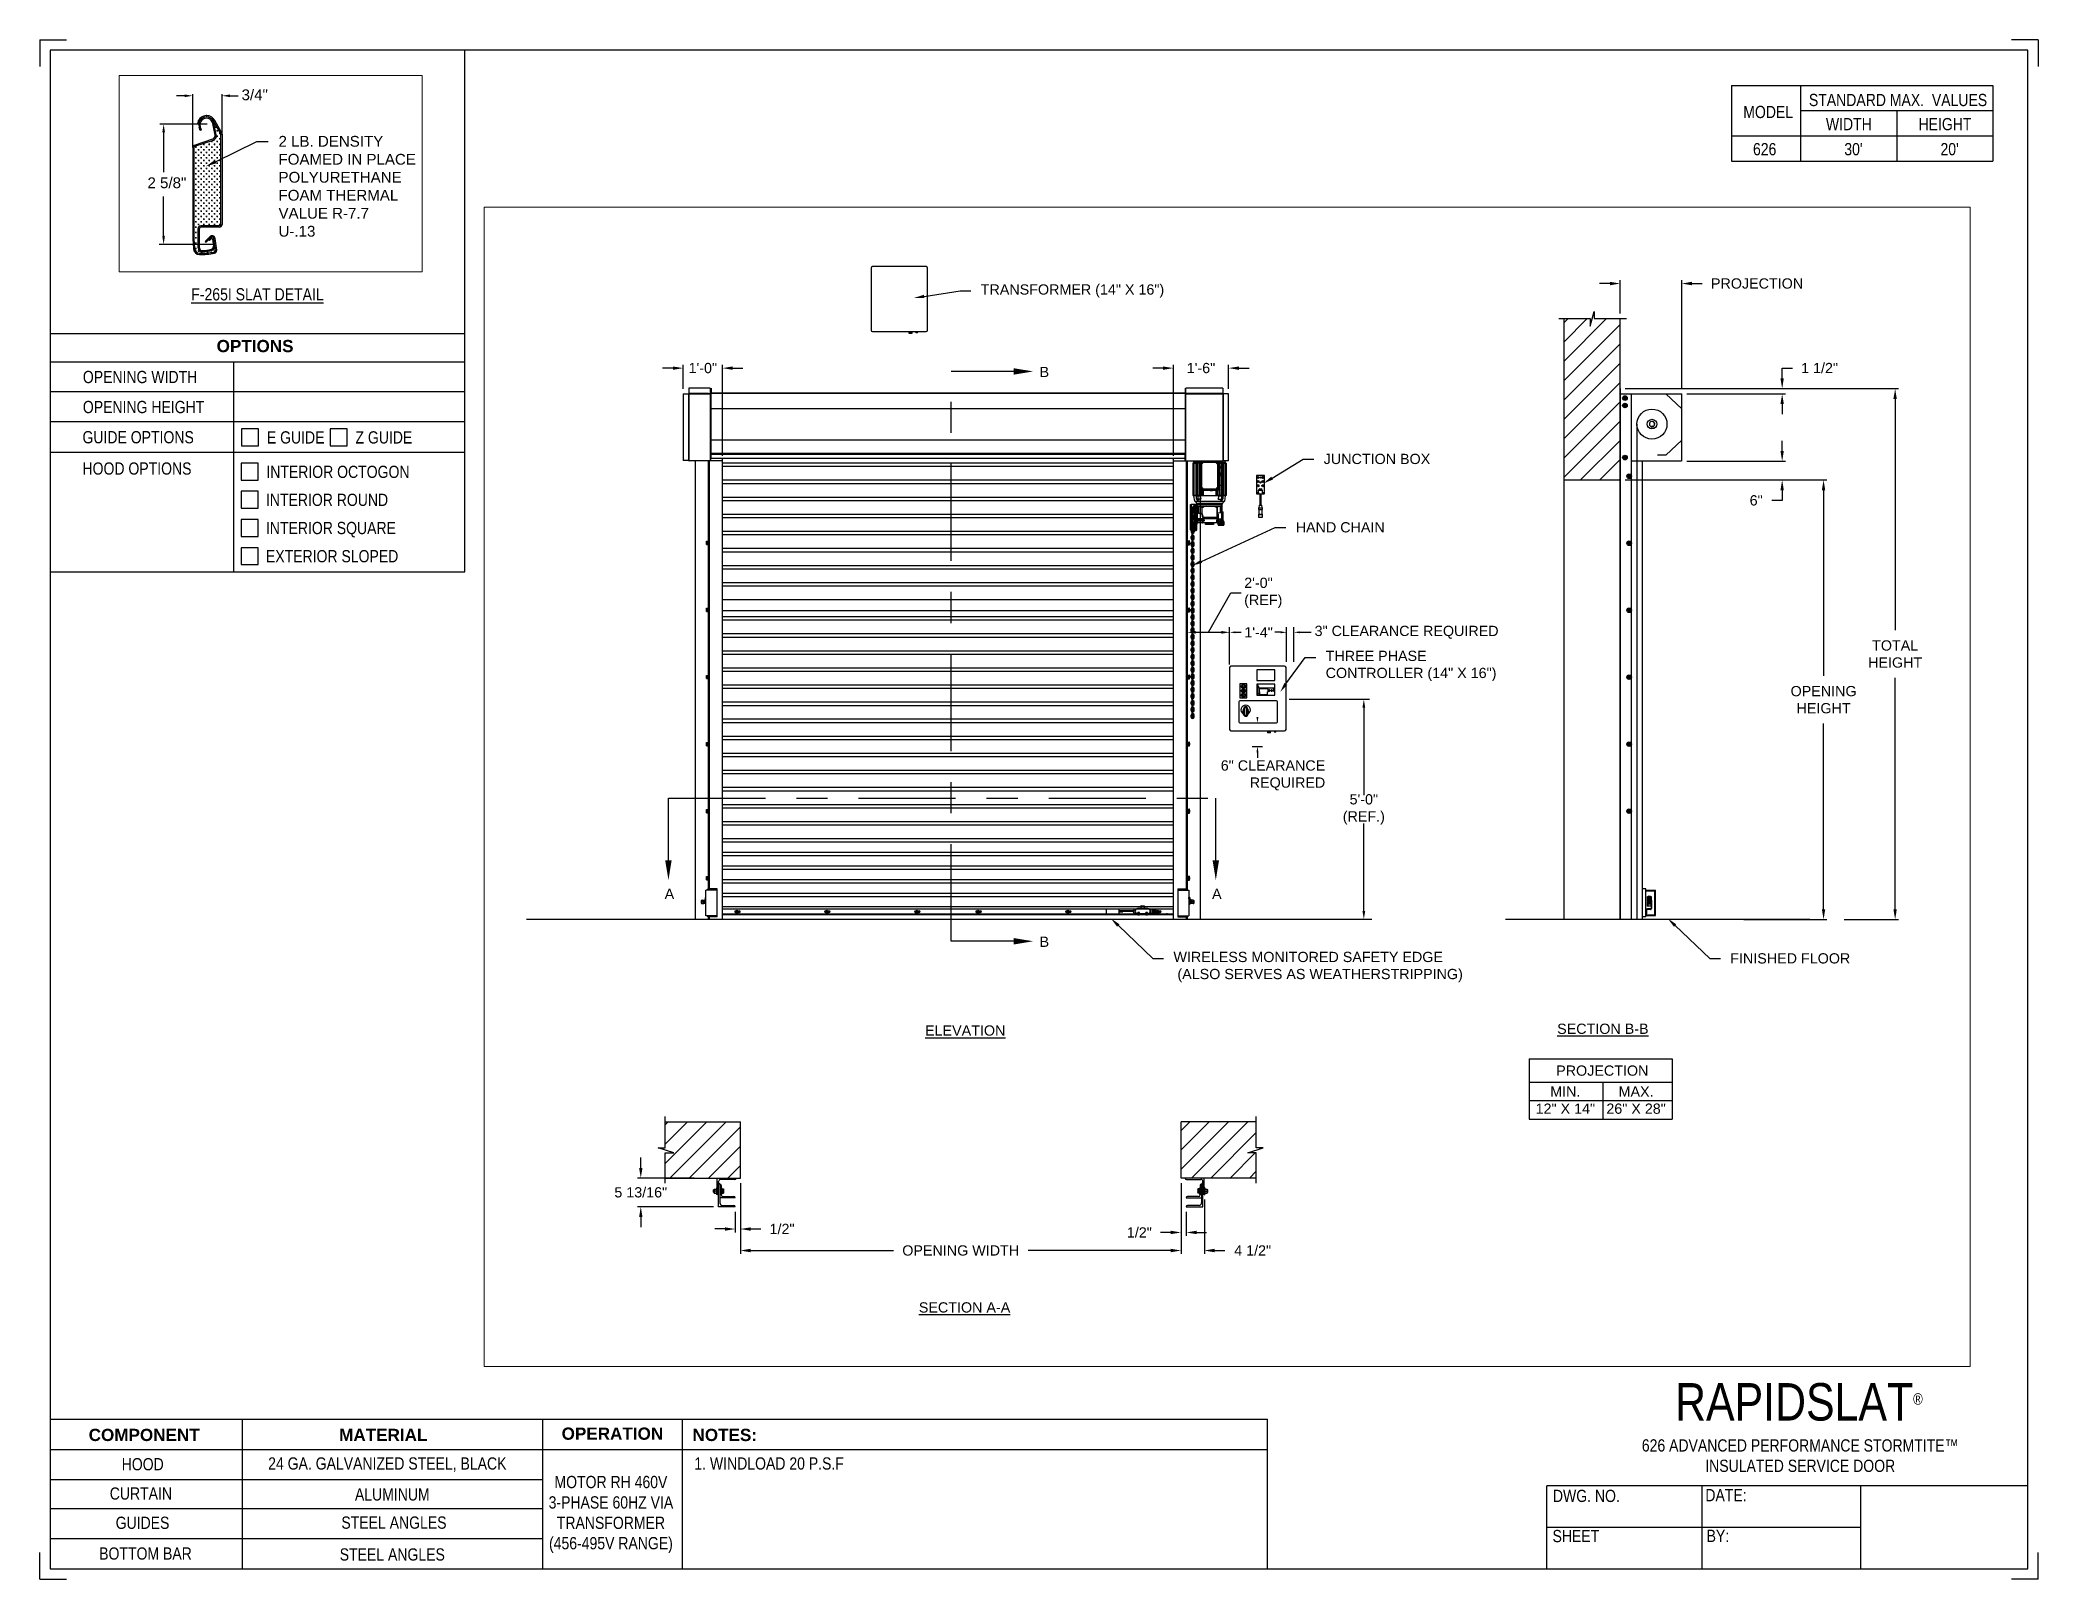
# Paper-space layout '626 RH 460V 3 PHASE' of a CAD drawing. Header units: inches. Extents: x 0.1 to 10.9, y 0.1 to 8.4.
# The model-space entities are those that its viewports show. They can reach past a viewport. Long polylines and large blocks are cut down to what shows.
import ezdxf
from ezdxf import colors
from ezdxf.entities.mleader import LeaderData, LeaderLine
from ezdxf.math import Vec2, Vec3

# ---------------------------------------------------------------- set-up
doc = ezdxf.new("R2010")
doc.units = ezdxf.units.IN
doc.header["$LTSCALE"] = 0.25
doc.header["$MEASUREMENT"] = 0
doc.linetypes.add('CENTER', pattern=[2, 1.25, -0.25, 0.25, -0.25])
for name, color, linetype in [('ANNOTATIONS', 1, 'Continuous'), ('DETAILS', 4, 'Continuous'), ('MOTOR RH', 7, 'Continuous'), ('SECTION CUTS', 6, 'CENTER'), ('STANDARD MOTOR LH', 7, 'Continuous'), ('TITLE BLOCK', 7, 'Continuous')]:
    doc.layers.add(name, color=color, linetype=linetype)
doc.styles.add('ARIAL', font='arial.ttf', dxfattribs={"height": 0.09375})
doc.styles.add('CADdetails-DIMENSIONS', font='ARIALN.TTF', dxfattribs={"height": 2.38})
doc.styles.add('ROMANS', font='Romans', dxfattribs={"height": 0.09375})
doc.styles.get("Standard").update_dxf_attribs({"font": 'romans.shx'})
doc.dimstyles.get("Standard").update_dxf_attribs({"dimscale": 60, "dimtxt": 0.0833, "dimasz": 0.0833, "dimexe": 0.0833, "dimexo": 0.04, "dimgap": 0.09, "dimtad": 0, "dimtih": 1, "dimtoh": 1, "dimdec": 4, "dimzin": 1, "dimdsep": 46, "dimlunit": 4, "dimtxsty": 'Standard', "dimcen": 0.09, "dimclrt": 150, "dimadec": 4, "dimazin": 2, "dimtfac": 1, "dimtdec": 0, "dimtofl": 0, "dimtmove": 0, "dimatfit": 3, "dimfxl": 1, "dimtolj": 1, "dimtzin": 0, "dimlwd": -1, "dimlwe": -1, "dimarcsym": 1})
doc.dimstyles.new('STANDARD$0', dxfattribs={"dimtxt": 0.09375, "dimasz": 0.09375, "dimexe": 0.03125, "dimexo": 0.046875, "dimgap": 0.09, "dimtad": 0, "dimtih": 1, "dimtoh": 1, "dimdec": 4, "dimzin": 0, "dimdsep": 46, "dimtxsty": 'ARIAL', "dimcen": 0.09, "dimadec": 0, "dimazin": 0, "dimtfac": 1, "dimtdec": 4, "dimtofl": 0, "dimtmove": 0, "dimatfit": 1, "dimfxl": 1, "dimtolj": 1, "dimtzin": 0, "dimarcsym": 0})
pattern_1 = [(45, (96.66995, -13.09525), (-0.08838835, 0.08838835), [])]

psp = doc.layouts.new('626 RH 460V 3 PHASE')

# ---------------------------------------------------------------- texts
at = {"layer": 'TITLE BLOCK', "attachment_point": 2, "style": 'CADdetails-DIMENSIONS'}
for s, width, insert, char_height in [('MODEL', 0.28815, (9.45, 8.068), 0.0664), ('STANDARD MAX.  VALUES', 1.75949, (10.155, 8.133), 0.06641), ('WIDTH', 0.42908, (9.888, 8.002), 0.0664), ('HEIGHT', 0.42908, (10.41, 8.002), 0.0664), ('\\pxqc;626', 0.29952, (9.431, 7.866), 0.0664)]:
    psp.add_mtext_dynamic_manual_height_columns(s, width=width, gutter_width=1.363, heights=[0], dxfattribs=dict(at, insert=insert, char_height=char_height))
at = {"layer": 'TITLE BLOCK', "style": 'CADdetails-DIMENSIONS'}
for s, insert, char_height, width, attachment_point in [("30'", (9.913, 7.866), 0.0664, 1.75949, 2), ("20'", (10.435, 7.866), 0.0664, 1.75949, 2), ('{\\LF-265I SLAT DETAIL}', (1.248, 7.078), 0.06641, 1.75949, 2), ('{\\fArial|b1|i0|c0|p34;OPTIONS}', (1.235, 6.797), 0.06641, 1.75949, 2), ('OPENING WIDTH', (0.3, 6.629), 0.06641, 1.30693, 1), ('OPENING HEIGHT', (0.3, 6.466), 0.06641, 1.30693, 1), ('GUIDE OPTIONS', (0.298, 6.302), 0.06641, 1.30693, 1), ('E GUIDE', (1.299, 6.301), 0.0664, 1.23928, 1), ('Z GUIDE', (1.78, 6.301), 0.0664, 1.23928, 1), ('HOOD OPTIONS', (0.298, 6.132), 0.06641, 1.30693, 1), ('INTERIOR OCTOGON', (1.296, 6.114), 0.06641, 1.23928, 1), ('INTERIOR ROUND', (1.294, 5.962), 0.06641, 1.53035, 1), ('INTERIOR SQUARE', (1.294, 5.809), 0.06641, 1.53035, 1), ('EXTERIOR SLOPED', (1.294, 5.656), 0.06641, 1.53035, 1), ('\\A1;\\pxqc;RAPIDSLAT{\\H0.30337x;\\S® ^ ;}', (10.642, 1.133), 0.20312, 2.03069, 3), ('{\\fArial|b1|i0|c0|p34;COMPONENT}', (0.633, 0.885), 0.06641, 1.75949, 2), ('{\\fArial|b1|i0|c0|p34;MATERIAL}', (1.931, 0.885), 0.06641, 1.75949, 2), ('{\\fArial|b1|i0|c0|p34;OPERATION}', (3.175, 0.892), 0.06641, 1.75949, 2), ('{\\fArial|b1|i0|c0|p34;NOTES:}', (3.785, 0.885), 0.06641, 1.75949, 2), ('626 {\\fArial|b0|i0|c0|p34;\u200b}ADVANCED PERFORMANCE STORMTITE™ \\PINSULATED SERVICE DOOR', (9.624, 0.828), 0.06641, 2.79915, 2), ('HOOD', (0.625, 0.726), 0.0664, 1.75949, 2), ('24 GA. GALVANIZED STEEL, BLACK', (1.953, 0.73), 0.06641, 1.75949, 2), ('\\pxql;1. WINDLOAD 20 P.S.F ', (5.176, 0.73), 0.06641, 3.11182, 2), ('CURTAIN', (0.615, 0.567), 0.0664, 1.75949, 2), ('ALUMINUM', (1.98, 0.562), 0.0664, 1.75949, 2), ('\\PMOTOR RH 460V 3-PHASE 60HZ VIA TRANSFORMER (456-495V RANGE)', (3.167, 0.74), 0.06641, 0.76227, 2), ('DWG. NO.', (8.463, 0.554), 0.0664, 1.75949, 2), ('DATE:', (9.221, 0.558), 0.0664, 1.75949, 2), ('GUIDES', (0.624, 0.408), 0.0664, 1.75949, 2), ('STEEL ANGLES', (1.989, 0.409), 0.06641, 1.75949, 2), ('SHEET', (8.406, 0.336), 0.0664, 1.75949, 2), ('BY:', (9.177, 0.337), 0.0664, 1.75949, 2), ('BOTTOM BAR', (0.64, 0.241), 0.0664, 1.75949, 2), ('STEEL ANGLES', (1.98, 0.236), 0.06641, 1.75949, 2)]:
    psp.add_mtext(s, dxfattribs=dict(at, insert=insert, char_height=char_height, width=width, attachment_point=attachment_point))

msp = doc.modelspace()

# ---------------------------------------------------------------- texts
at = {"layer": 'ANNOTATIONS', "style": 'ARIAL'}
for s, p in [('3/4"', (270.20771, 236.85856)), ('2 5/8"', (269.39027, 236.0942))]:
    msp.add_text(s, height=0.09375, dxfattribs=at).set_placement(p)
at = {"layer": 'ANNOTATIONS', "char_height": 0.09375, "style": 'ARIAL'}
for s, insert, attachment_point in [('2\'-0"\\P(REF)', (280.45564, 243.09185), 4), ('1\'-4"', (280.45686, 242.73092), 4), ('3" CLEARANCE REQUIRED', (281.09969, 242.73092), 4), ('6" CLEARANCE\\PREQUIRED', (281.19722, 241.42127), 6), ('5\'-0"\\P(REF.)', (281.55042, 241.11038), 5)]:
    msp.add_mtext(s, dxfattribs=dict(at, insert=insert, attachment_point=attachment_point))
at = {"layer": 'ANNOTATIONS', "char_height": 0.09375, "attachment_point": 2, "style": 'ARIAL'}
for s, insert, width in [('{\\LELEVATION}', (277.9023, 239.13353), 3.0834986), ('{\\LSECTION B-B}', (283.73779, 239.1495), 1.3823677), ('{\\LSECTION A-A}', (277.89639, 236.59935), 1.3823677)]:
    msp.add_mtext(s, dxfattribs=dict(at, insert=insert, width=width))
for s, width, insert in [('PROJECTION ', 1.7594917, (283.73268, 238.76655)), ('MIN.\\P12" X 14" ', 0.6711642, (283.39456, 238.57456)), ('MAX.\\P26" X 28"', 0.6567117, (284.04199, 238.57456))]:
    msp.add_mtext_dynamic_manual_height_columns(s, width=width, gutter_width=1.36268, heights=[0], dxfattribs=dict(at, insert=insert))
at = {"layer": 'SECTION CUTS', "style": 'ARIAL'}
for s, p in [('B', (278.58295, 245.06692)), ('A', (275.15165, 240.29047)), ('A', (280.16118, 240.29047)), ('B', (278.58295, 239.85164))]:
    msp.add_text(s, height=0.09375, dxfattribs=at).set_placement(p)

# ---------------------------------------------------------------- blocks, each defined once
blk = doc.blocks.new('*D72')
at = {"layer": 'ANNOTATIONS', "color": 0, "lineweight": -2, "transparency": 16777216}
for p, q in [((274.933, 237.829), (274.933, 237.923)), ((275.423, 237.736), (274.902, 237.736)), ((275.598, 237.474), (274.902, 237.474)), ((274.933, 237.38), (274.933, 237.287))]:
    blk.add_line(p, q, dxfattribs=at)
at = {"layer": 'ANNOTATIONS', "color": 0, "transparency": 16777216}
for points in [[(274.918, 237.829), (274.949, 237.829), (274.933, 237.736)], [(274.918, 237.38), (274.949, 237.38), (274.933, 237.474)]]:
    blk.add_solid(points, dxfattribs=at)
at = {"layer": 'defpoints', "color": 0, "transparency": 16777216}
for p in [(275.47, 237.736), (274.933, 237.474), (275.645, 237.474)]:
    blk.add_point(p, dxfattribs=at)
at = {"layer": 'ANNOTATIONS', "color": 0, "transparency": 16777216, "insert": (274.933, 237.605), "char_height": 0.09375, "attachment_point": 5, "style": 'ARIAL'}
blk.add_mtext('\\A1;5 13/16"', dxfattribs=at)
blk = doc.blocks.new('*D73')
at = {"layer": 'ANNOTATIONS', "color": 0, "lineweight": -2, "transparency": 16777216}
for p, q in [((279.878, 237.689), (279.878, 237.207)), ((279.925, 237.427), (279.925, 237.207)), ((279.784, 237.238), (279.691, 237.238)), ((280.019, 237.238), (280.112, 237.238))]:
    blk.add_line(p, q, dxfattribs=at)
at = {"layer": 'ANNOTATIONS', "color": 0, "transparency": 16777216}
for points in [[(279.784, 237.254), (279.784, 237.223), (279.878, 237.238)], [(280.019, 237.254), (280.019, 237.223), (279.925, 237.238)]]:
    blk.add_solid(points, dxfattribs=at)
at = {"layer": 'defpoints', "color": 0, "transparency": 16777216}
for p in [(279.878, 237.736), (279.925, 237.474), (279.925, 237.238)]:
    blk.add_point(p, dxfattribs=at)
at = {"layer": 'ANNOTATIONS', "color": 0, "transparency": 16777216, "insert": (279.496, 237.238), "char_height": 0.0938, "attachment_point": 5, "style": 'ARIAL'}
blk.add_mtext('\\A1;1/2"', dxfattribs=at)
blk = doc.blocks.new('*D74')
at = {"layer": 'ANNOTATIONS', "color": 0, "lineweight": -2, "transparency": 16777216}
for p, q in [((275.845, 237.689), (275.845, 237.238)), ((275.704, 237.27), (275.61, 237.27)), ((275.798, 237.427), (275.798, 237.238)), ((275.938, 237.27), (276.032, 237.27))]:
    blk.add_line(p, q, dxfattribs=at)
at = {"layer": 'ANNOTATIONS', "color": 0, "transparency": 16777216}
for points in [[(275.704, 237.285), (275.704, 237.254), (275.798, 237.27)], [(275.938, 237.285), (275.938, 237.254), (275.845, 237.27)]]:
    blk.add_solid(points, dxfattribs=at)
at = {"layer": 'defpoints', "color": 0, "transparency": 16777216}
for p in [(275.845, 237.736), (275.798, 237.474), (275.798, 237.27)]:
    blk.add_point(p, dxfattribs=at)
at = {"layer": 'ANNOTATIONS', "color": 0, "transparency": 16777216, "insert": (276.226, 237.27), "char_height": 0.0938, "attachment_point": 5, "style": 'ARIAL'}
blk.add_mtext('\\A1;1/2"', dxfattribs=at)
blk = doc.blocks.new('*D75')
at = {"layer": 'ANNOTATIONS', "color": 0, "lineweight": -2, "transparency": 16777216}
for p, q in [((279.713, 245.149), (279.62, 245.149)), ((279.807, 244.347), (279.807, 245.18)), ((280.313, 244.959), (280.313, 245.18)), ((280.407, 245.149), (280.501, 245.149))]:
    blk.add_line(p, q, dxfattribs=at)
at = {"layer": 'ANNOTATIONS', "color": 0, "transparency": 16777216}
for points in [[(279.713, 245.164), (279.713, 245.133), (279.807, 245.149)], [(280.407, 245.164), (280.407, 245.133), (280.313, 245.149)]]:
    blk.add_solid(points, dxfattribs=at)
at = {"layer": 'defpoints', "color": 0, "transparency": 16777216}
for p in [(280.313, 245.149), (280.313, 244.912), (279.807, 244.3)]:
    blk.add_point(p, dxfattribs=at)
at = {"layer": 'ANNOTATIONS', "color": 0, "transparency": 16777216, "insert": (280.06, 245.149), "char_height": 0.0938, "attachment_point": 5, "style": 'ARIAL'}
blk.add_mtext('\\A1;1\'-6"', dxfattribs=at)
blk = doc.blocks.new('*D76')
at = {"layer": 'ANNOTATIONS', "color": 0, "lineweight": -2, "transparency": 16777216}
for p, q in [((275.227, 245.149), (275.133, 245.149)), ((275.321, 244.959), (275.321, 245.18)), ((275.681, 244.347), (275.681, 245.18)), ((275.774, 245.149), (275.868, 245.149))]:
    blk.add_line(p, q, dxfattribs=at)
at = {"layer": 'ANNOTATIONS', "color": 0, "transparency": 16777216}
for points in [[(275.227, 245.164), (275.227, 245.133), (275.321, 245.149)], [(275.774, 245.164), (275.774, 245.133), (275.681, 245.149)]]:
    blk.add_solid(points, dxfattribs=at)
at = {"layer": 'defpoints', "color": 0, "transparency": 16777216}
for p in [(275.681, 245.149), (275.321, 244.913), (275.681, 244.3)]:
    blk.add_point(p, dxfattribs=at)
at = {"layer": 'ANNOTATIONS', "color": 0, "transparency": 16777216, "insert": (275.501, 245.149), "char_height": 0.0938, "attachment_point": 5, "style": 'ARIAL'}
blk.add_mtext('\\A1;1\'-0"', dxfattribs=at)
blk = doc.blocks.new('*D77')
at = {"layer": 'ANNOTATIONS', "color": 0, "lineweight": -2, "transparency": 16777216}
for p, q in [((279.878, 237.689), (279.878, 237.042)), ((280.091, 237.539), (280.091, 237.042)), ((279.784, 237.073), (279.691, 237.073)), ((280.184, 237.073), (280.278, 237.073))]:
    blk.add_line(p, q, dxfattribs=at)
at = {"layer": 'ANNOTATIONS', "color": 0, "transparency": 16777216}
for points in [[(279.784, 237.089), (279.784, 237.057), (279.878, 237.073)], [(280.184, 237.089), (280.184, 237.057), (280.091, 237.073)]]:
    blk.add_solid(points, dxfattribs=at)
at = {"layer": 'defpoints', "color": 0, "transparency": 16777216}
for p in [(279.878, 237.736), (280.091, 237.586), (280.091, 237.073)]:
    blk.add_point(p, dxfattribs=at)
at = {"layer": 'ANNOTATIONS', "color": 0, "transparency": 16777216, "insert": (280.533, 237.073), "char_height": 0.0938, "attachment_point": 5, "style": 'ARIAL'}
blk.add_mtext('\\A1;4 1/2"', dxfattribs=at)
blk = doc.blocks.new('*D66')
at = {"layer": 'ANNOTATIONS', "color": 0, "lineweight": -2, "transparency": 16777216}
for p, q in [((275.845, 237.689), (275.845, 237.042)), ((279.878, 237.689), (279.878, 237.042)), ((275.938, 237.073), (277.245, 237.073)), ((279.784, 237.073), (278.478, 237.073))]:
    blk.add_line(p, q, dxfattribs=at)
at = {"layer": 'ANNOTATIONS', "color": 0, "transparency": 16777216}
for points in [[(275.938, 237.089), (275.938, 237.057), (275.845, 237.073)], [(279.784, 237.089), (279.784, 237.057), (279.878, 237.073)]]:
    blk.add_solid(points, dxfattribs=at)
at = {"layer": 'defpoints', "color": 0, "transparency": 16777216}
for p in [(275.845, 237.736), (279.878, 237.736), (279.878, 237.073)]:
    blk.add_point(p, dxfattribs=at)
at = {"layer": 'ANNOTATIONS', "color": 0, "transparency": 16777216, "insert": (277.861, 237.073), "char_height": 0.09375, "attachment_point": 5, "style": 'ARIAL'}
blk.add_mtext('\\A1;OPENING WIDTH', dxfattribs=at)
blk = doc.blocks.new('*D67')
at = {"layer": 'ANNOTATIONS', "color": 0, "lineweight": -2, "transparency": 16777216}
for p, q in [((283.896, 245.649), (283.896, 245.954)), ((284.46, 244.96), (284.46, 245.954)), ((283.802, 245.923), (283.708, 245.923)), ((284.554, 245.923), (284.647, 245.923))]:
    blk.add_line(p, q, dxfattribs=at)
at = {"layer": 'ANNOTATIONS', "color": 0, "transparency": 16777216}
for points in [[(283.802, 245.939), (283.802, 245.907), (283.896, 245.923)], [(284.554, 245.939), (284.554, 245.907), (284.46, 245.923)]]:
    blk.add_solid(points, dxfattribs=at)
at = {"layer": 'defpoints', "color": 0, "transparency": 16777216}
for p in [(284.46, 245.923), (283.896, 245.602), (284.46, 244.913)]:
    blk.add_point(p, dxfattribs=at)
at = {"layer": 'ANNOTATIONS', "color": 0, "transparency": 16777216, "insert": (285.149, 245.923), "char_height": 0.09375, "attachment_point": 5, "style": 'ARIAL'}
blk.add_mtext('\\A1;PROJECTION ', dxfattribs=at)
blk = doc.blocks.new('*D68')
at = {"layer": 'ANNOTATIONS', "color": 0, "lineweight": -2, "transparency": 16777216}
for p, q in [((283.943, 244.125), (285.789, 244.125)), ((285.758, 244.031), (285.758, 242.332)), ((285.758, 240.197), (285.758, 241.897)), ((285.027, 240.103), (285.789, 240.103))]:
    blk.add_line(p, q, dxfattribs=at)
at = {"layer": 'ANNOTATIONS', "color": 0, "transparency": 16777216}
for points in [[(285.742, 244.031), (285.773, 244.031), (285.758, 244.125)], [(285.742, 240.197), (285.773, 240.197), (285.758, 240.103)]]:
    blk.add_solid(points, dxfattribs=at)
at = {"layer": 'defpoints', "color": 0, "transparency": 16777216}
for p in [(283.896, 244.125), (284.98, 240.103), (285.758, 240.103)]:
    blk.add_point(p, dxfattribs=at)
at = {"layer": 'ANNOTATIONS', "color": 0, "transparency": 16777216, "insert": (285.758, 242.114), "char_height": 0.09375, "attachment_point": 5, "style": 'ARIAL'}
blk.add_mtext('\\A1;OPENING\\PHEIGHT', dxfattribs=at)
blk = doc.blocks.new('*D69')
at = {"layer": 'ANNOTATIONS', "color": 0, "lineweight": -2, "transparency": 16777216}
for p, q in [((283.943, 244.961), (286.444, 244.961)), ((286.413, 244.867), (286.413, 242.75)), ((286.413, 240.197), (286.413, 242.315)), ((285.947, 240.103), (286.444, 240.103))]:
    blk.add_line(p, q, dxfattribs=at)
at = {"layer": 'ANNOTATIONS', "color": 0, "transparency": 16777216}
for points in [[(286.397, 244.867), (286.428, 244.867), (286.413, 244.961)], [(286.397, 240.197), (286.428, 240.197), (286.413, 240.103)]]:
    blk.add_solid(points, dxfattribs=at)
at = {"layer": 'defpoints', "color": 0, "transparency": 16777216}
for p in [(283.896, 244.961), (285.901, 240.103), (286.413, 240.103)]:
    blk.add_point(p, dxfattribs=at)
at = {"layer": 'ANNOTATIONS', "color": 0, "transparency": 16777216, "insert": (286.413, 242.532), "char_height": 0.0938, "attachment_point": 5, "style": 'ARIAL'}
blk.add_mtext('\\A1;TOTAL\\PHEIGHT', dxfattribs=at)
blk = doc.blocks.new('*D70')
at = {"layer": 'ANNOTATIONS', "color": 0, "lineweight": -2, "transparency": 16777216}
for p, q in [((285.379, 244.39), (285.379, 244.483)), ((284.505, 244.296), (285.41, 244.296)), ((284.505, 244.125), (285.41, 244.125)), ((285.379, 243.938), (285.285, 243.938)), ((285.379, 244.031), (285.379, 243.938))]:
    blk.add_line(p, q, dxfattribs=at)
at = {"layer": 'ANNOTATIONS', "color": 0, "transparency": 16777216}
for points in [[(285.363, 244.39), (285.394, 244.39), (285.379, 244.296)], [(285.363, 244.031), (285.394, 244.031), (285.379, 244.125)]]:
    blk.add_solid(points, dxfattribs=at)
at = {"layer": 'defpoints', "color": 0, "transparency": 16777216}
for p in [(284.458, 244.296), (284.458, 244.125), (285.379, 244.125)]:
    blk.add_point(p, dxfattribs=at)
at = {"layer": 'ANNOTATIONS', "color": 0, "transparency": 16777216, "insert": (285.141, 243.938), "char_height": 0.0938, "attachment_point": 5, "style": 'ARIAL'}
blk.add_mtext('\\A1;6"', dxfattribs=at)
blk = doc.blocks.new('*D71')
at = {"layer": 'ANNOTATIONS', "color": 0, "lineweight": -2, "transparency": 16777216}
for p, q in [((285.379, 245.055), (285.379, 245.149)), ((285.379, 245.149), (285.472, 245.149)), ((284.507, 244.961), (285.41, 244.961)), ((284.507, 244.913), (285.41, 244.913)), ((285.379, 244.82), (285.379, 244.726))]:
    blk.add_line(p, q, dxfattribs=at)
at = {"layer": 'ANNOTATIONS', "color": 0, "transparency": 16777216}
for points in [[(285.363, 245.055), (285.394, 245.055), (285.379, 244.961)], [(285.363, 244.82), (285.394, 244.82), (285.379, 244.913)]]:
    blk.add_solid(points, dxfattribs=at)
at = {"layer": 'defpoints', "color": 0, "transparency": 16777216}
for p in [(284.46, 244.961), (284.46, 244.913), (285.379, 244.961)]:
    blk.add_point(p, dxfattribs=at)
at = {"layer": 'ANNOTATIONS', "color": 0, "transparency": 16777216, "insert": (285.721, 245.149), "char_height": 0.0938, "attachment_point": 5, "style": 'ARIAL'}
blk.add_mtext('\\A1;1 1/2"', dxfattribs=at)

# ---------------------------------------------------------------- dimensions: what is measured, and where the dimension line sits
at = {"layer": 'ANNOTATIONS'}
dim = msp.add_linear_dim(base=(284.45987, 245.92298), p1=(283.89599, 245.60178), p2=(284.45987, 244.91339), text='PROJECTION ', dimstyle='STANDARD$0', dxfattribs=at)
dim.commit()
dim.dimension.update_dxf_attribs({"geometry": '*D67', "text_midpoint": (285.14898, 245.92298)})
for base, p1, p2, text, picture, middle in [((285.37854, 244.96103), (284.45987, 244.91339), (284.45987, 244.96103), '1 1/2"', '*D71', (285.72098, 245.14853)), ((286.41256, 240.10342), (283.89599, 244.96103), (285.90052, 240.10342), 'TOTAL\\PHEIGHT', '*D69', (286.41256, 242.53223)), ((285.37854, 244.12505), (284.45774, 244.29598), (284.45774, 244.12505), '6"', '*D70', (285.14066, 243.93755)), ((285.75758, 240.10342), (283.89599, 244.12505), (284.98018, 240.10342), 'OPENING\\PHEIGHT', '*D68', (285.75758, 242.11424))]:
    dim = msp.add_linear_dim(base=base, p1=p1, p2=p2, angle=90, text=text, dimstyle='STANDARD$0', dxfattribs=at)
    dim.commit()
    dim.dimension.update_dxf_attribs({"geometry": picture, "text_midpoint": middle})
for base, p1, p2, text, picture, middle in [((275.68071, 245.14882), (275.32051, 244.91253), (275.68071, 244.3), '1\'-0"', '*D76', (275.50061, 245.14882)), ((280.31315, 245.14882), (279.80721, 244.3), (280.31315, 244.91215), '1\'-6"', '*D75', (280.06018, 245.14882)), ((279.92495, 237.23838), (279.87807, 237.73574), (279.92495, 237.47405), '1/2"', '*D73', (279.4965, 237.23838)), ((280.09057, 237.07293), (279.87807, 237.73574), (280.09057, 237.58574), '4 1/2"', '*D77', (280.53306, 237.07293))]:
    dim = msp.add_linear_dim(base=base, p1=p1, p2=p2, text=text, dimstyle='STANDARD$0', dxfattribs=at)
    dim.commit()
    dim.dimension.update_dxf_attribs({"geometry": picture, "text_midpoint": middle, "dimtype": 160})
for base, p1, p2, angle, text, picture, middle in [((274.93339, 237.47405), (275.46974, 237.73573), (275.64474, 237.47405), 90, '5 13/16"', '*D72', (274.93339, 237.60489)), ((275.79787, 237.26963), (275.84474, 237.73574), (275.79787, 237.47405), 180, '1/2"', '*D74', (276.22632, 237.26963))]:
    dim = msp.add_linear_dim(base=base, p1=p1, p2=p2, angle=angle, text=text, dimstyle='STANDARD$0', dxfattribs=at)
    dim.commit()
    dim.dimension.update_dxf_attribs({"geometry": picture, "text_midpoint": middle, "dimtype": 160})
dim = msp.add_aligned_dim(p1=(275.84474, 237.73574), p2=(279.87807, 237.73574), distance=-0.6628, text='OPENING WIDTH', dimstyle='STANDARD$0', dxfattribs=at)
dim.commit()
dim.dimension.update_dxf_attribs({"geometry": '*D66', "text_midpoint": (277.86141, 237.07293)})

# ---------------------------------------------------------------- hatches: boundary and pattern name
at = {"layer": 'MOTOR RH'}
h = msp.add_hatch(dxfattribs=at)
h.set_pattern_fill('ANSI31', color=256, style=0)
h.set_pattern_definition(pattern_1)
h.paths.add_polyline_path([(283.38036, 244.12505), (283.89599, 244.12505), (283.89599, 245.60178), (283.65949, 245.60178), (283.65949, 245.66644), (283.62108, 245.53308), (283.62108, 245.60178), (283.38036, 245.60178)])
h = msp.add_hatch(dxfattribs=at)
h.set_pattern_fill('ANSI31', color=256, style=0)
h.set_pattern_definition(pattern_1)
h.paths.add_polyline_path([(275.84474, 238.25136), (275.15724, 238.25136), (275.15724, 238.01416), (275.09314, 238.01416), (275.23521, 237.96726), (275.15724, 237.96726), (275.15724, 237.73574), (275.84474, 237.73574), (275.84474, 237.89824)])
h = msp.add_hatch(dxfattribs=at)
h.set_pattern_fill('ANSI31', color=256, style=0)
h.set_pattern_definition(pattern_1)
h.paths.add_polyline_path([(280.62968, 238.01416), (280.56557, 238.01416), (280.56557, 238.25136), (279.87807, 238.25136), (279.87807, 237.73574), (279.89625, 237.73574), (280.56557, 237.73574), (280.56557, 237.96726), (280.48761, 237.96726)])
at = {"layer": 'STANDARD MOTOR LH'}
h = msp.add_hatch(dxfattribs=at)
h.set_pattern_fill('ANSI31', color=256, style=0)
edge = h.paths.add_edge_path(flags=0)
edge.add_arc((283.70149, 244.05342), 0.000313, 90, 180, ccw=False)
edge.add_line((283.70149, 244.05374), (283.70962, 244.05374))
edge.add_arc((283.70962, 244.05342), 0.000313, 0, 90, ccw=False)
edge.add_line((283.70993, 244.05342), (283.70993, 244.05217))
edge.add_arc((283.71024, 244.05217), 0.000313, 180, 270)
edge.add_line((283.71024, 244.05186), (283.71243, 244.05186))
edge.add_arc((283.71243, 244.05217), 0.000313, 270, 360)
edge.add_line((283.71274, 244.05217), (283.71274, 244.05624))
edge.add_arc((283.71243, 244.05624), 0.000313, 0, 90)
edge.add_line((283.71243, 244.05655), (283.69868, 244.05655))
edge.add_arc((283.69868, 244.05624), 0.000313, 90, 180)
edge.add_line((283.69837, 244.05624), (283.69837, 244.0453))
edge.add_arc((283.69805, 244.0453), 0.000313, 270, 360, ccw=False)
edge.add_line((283.69805, 244.04499), (283.65993, 244.04499))
edge.add_arc((283.65993, 244.04467), 0.000313, 90, 180)
edge.add_line((283.65962, 244.04467), (283.65962, 244.04249))
edge.add_arc((283.65993, 244.04249), 0.000313, 180, 270)
edge.add_line((283.65993, 244.04217), (283.71243, 244.04217))
edge.add_arc((283.71243, 244.04249), 0.000313, 270, 360)
edge.add_line((283.71274, 244.04249), (283.71274, 244.04655))
edge.add_arc((283.71243, 244.04655), 0.000313, 0, 90)
edge.add_line((283.71243, 244.04686), (283.71024, 244.04686))
edge.add_arc((283.71024, 244.04655), 0.000313, 90, 180)
edge.add_line((283.70993, 244.04655), (283.70993, 244.0453))
edge.add_arc((283.70962, 244.0453), 0.000313, 270, 360, ccw=False)
edge.add_line((283.70962, 244.04499), (283.70149, 244.04499))
edge.add_arc((283.70149, 244.0453), 0.000313, 180, 270, ccw=False)
edge.add_line((283.70118, 244.0453), (283.70118, 244.05342))
h = msp.add_hatch(dxfattribs=at)
h.set_pattern_fill('ANSI31', color=256, style=0)
edge = h.paths.add_edge_path(flags=0)
edge.add_line((283.77721, 244.04899), (283.70118, 244.04915))
edge.add_line((283.70118, 244.04915), (283.70118, 244.04953))
edge.add_line((283.70118, 244.04953), (283.77721, 244.04937))
edge.add_line((283.77721, 244.04937), (283.77721, 244.04937))
edge.add_line((283.77721, 244.04937), (283.70118, 244.04954))
edge.add_line((283.70118, 244.04954), (283.70118, 244.04973))
edge.add_line((283.70118, 244.04973), (283.77721, 244.0497))
edge.add_line((283.77721, 244.0497), (283.77721, 244.04971))
edge.add_line((283.77721, 244.04971), (283.70118, 244.04974))
edge.add_line((283.70118, 244.04974), (283.70118, 244.04996))
edge.add_line((283.70118, 244.04996), (283.77721, 244.0501))
edge.add_line((283.77721, 244.0501), (283.77721, 244.05011))
edge.add_line((283.77721, 244.05011), (283.70118, 244.04997))
edge.add_line((283.70118, 244.04997), (283.70118, 244.05023))
edge.add_line((283.70118, 244.05023), (283.77721, 244.05058))
edge.add_line((283.77721, 244.05058), (283.77721, 244.05058))
edge.add_line((283.77721, 244.05058), (283.70118, 244.05023))
edge.add_line((283.70118, 244.05023), (283.70119, 244.05367))
edge.add_line((283.70119, 244.05367), (283.71471, 244.05202))
edge.add_line((283.71471, 244.05202), (283.71494, 244.05388))
edge.add_line((283.71494, 244.05388), (283.70002, 244.0557))
edge.add_arc((283.69994, 244.05508), 0.000625, 83.033785, 179.876559)
edge.add_line((283.69932, 244.05508), (283.69929, 244.04399))
edge.add_arc((283.69992, 244.04399), 0.000625, 179.876559, 276.719332)
edge.add_line((283.69999, 244.04337), (283.71492, 244.04513))
edge.add_line((283.71492, 244.04513), (283.7147, 244.04699))
edge.add_line((283.7147, 244.04699), (283.70117, 244.0454))
edge.add_line((283.70117, 244.0454), (283.70118, 244.04849))
edge.add_line((283.70118, 244.04849), (283.7772, 244.04814))
edge.add_line((283.7772, 244.04814), (283.7772, 244.04815))
edge.add_line((283.7772, 244.04815), (283.70118, 244.0485))
edge.add_line((283.70118, 244.0485), (283.70118, 244.04869))
edge.add_line((283.70118, 244.04869), (283.77721, 244.04853))
edge.add_line((283.77721, 244.04853), (283.77721, 244.04853))
edge.add_line((283.77721, 244.04853), (283.70118, 244.0487))
edge.add_line((283.70118, 244.0487), (283.70118, 244.04915))
edge.add_line((283.70118, 244.04915), (283.77721, 244.04898))
edge.add_line((283.77721, 244.04898), (283.77721, 244.04899))

# ---------------------------------------------------------------- linework, layer by layer
at = {"layer": 'ANNOTATIONS'}
for p, q in [((280.01276, 242.73092), (280.2448, 242.73092)), ((280.32247, 242.43625), (280.32247, 242.77806)), ((280.37561, 242.73092), (280.42875, 242.73092)), ((280.79051, 242.73092), (280.73737, 242.73092)), ((280.84395, 242.46136), (280.84395, 242.77806)), ((280.90963, 242.46136), (280.90963, 242.77806)), ((280.96277, 242.73092), (281.06737, 242.73092)), ((280.86733, 242.11772), (281.60152, 242.11772)), ((281.55042, 242.04006), (281.55042, 241.23964)), ((280.52959, 241.90233), (280.62385, 241.90233)), ((280.52959, 241.68703), (280.62385, 241.68703)), ((280.57672, 241.63389), (280.57672, 241.58075)), ((281.55042, 240.18109), (281.55042, 240.98112)), ((283.06399, 238.82598), (283.06399, 238.27461)), ((283.06399, 238.82598), (284.37176, 238.82598)), ((284.37176, 238.82598), (284.37176, 238.27461)), ((283.06399, 238.61451), (284.37176, 238.61451)), ((283.73684, 238.61451), (283.73684, 238.27461)), ((283.06399, 238.44456), (284.37176, 238.44456)), ((283.06399, 238.27461), (284.37176, 238.27461)), ((269.7129, 236.89707), (269.64258, 236.89707)), ((269.78322, 236.45367), (269.78322, 236.90973)), ((270.03768, 236.56415), (270.03768, 236.90973)), ((270.108, 236.89707), (270.17832, 236.89707)), ((269.90833, 236.65049), (269.49822, 236.65049)), ((269.53043, 236.58016), (269.53043, 236.2337)), ((269.53043, 235.67628), (269.53043, 236.02274)), ((269.95472, 235.60596), (269.49255, 235.60596))]:
    msp.add_line(p, q, dxfattribs=at)
for p in [(270.03768, 236.89707), (269.53043, 235.68046)]:
    msp.add_point(p, dxfattribs=at)
for points in [[(280.01276, 242.71798), (280.01276, 242.74387), (279.9351, 242.73092)], [(280.2448, 242.71798), (280.2448, 242.74387), (280.32247, 242.73092)], [(280.37561, 242.73978), (280.37561, 242.72207), (280.32247, 242.73092)], [(280.79051, 242.73978), (280.79051, 242.72207), (280.84365, 242.73092)], [(280.96277, 242.73978), (280.96277, 242.72207), (280.90963, 242.73092)], [(280.56787, 241.95547), (280.58558, 241.95547), (280.57672, 241.90233)], [(281.53748, 242.04006), (281.56336, 242.04006), (281.55042, 242.11772)], [(280.56787, 241.63389), (280.58558, 241.63389), (280.57672, 241.68703)], [(281.53748, 240.18109), (281.56336, 240.18109), (281.55042, 240.10342)], [(269.7129, 236.88535), (269.7129, 236.90879), (269.78322, 236.89707)], [(270.108, 236.88535), (270.108, 236.90879), (270.03768, 236.89707)], [(269.54215, 236.58016), (269.51871, 236.58016), (269.53043, 236.65049)], [(269.54215, 235.67628), (269.51871, 235.67628), (269.53043, 235.60596)]]:
    msp.add_solid(points, dxfattribs=at)
at = {"layer": 'DETAILS'}
for p, q in [((269.83563, 236.6534), (269.82466, 236.65534)), ((269.84858, 236.59396), (269.83843, 236.62545)), ((269.85917, 236.5974), (269.84858, 236.59396)), ((269.85917, 236.5974), (269.84904, 236.62886)), ((269.9771, 236.556), (269.95664, 236.657)), ((270.02249, 236.57721), (269.96492, 236.67691)), ((269.98797, 236.55845), (269.96756, 236.65921)), ((269.97279, 236.66328), (269.97279, 236.65508)), ((270.03097, 236.58478), (269.97457, 236.68248)), ((269.98953, 236.62527), (269.97793, 236.62527)), ((269.98373, 236.63107), (269.98373, 236.61947)), ((270.0018, 236.59126), (269.9902, 236.59126)), ((269.996, 236.59706), (269.996, 236.58546)), ((269.78322, 236.44927), (269.78322, 235.65298)), ((269.79436, 236.44927), (269.79436, 235.65298)), ((269.95651, 236.51982), (269.79514, 236.46582)), ((269.96004, 236.50925), (269.79867, 236.45526)), ((269.81613, 236.45201), (269.80453, 236.45201)), ((269.81613, 236.40559), (269.80453, 236.40559)), ((269.81033, 236.45781), (269.81033, 236.4462)), ((269.81033, 236.41139), (269.81033, 236.39979)), ((269.83934, 236.4288), (269.82774, 236.4288)), ((269.83354, 236.4346), (269.83354, 236.423)), ((269.86255, 236.45201), (269.85094, 236.45201)), ((269.86255, 236.40559), (269.85094, 236.40559)), ((269.85675, 236.45781), (269.85675, 236.4462)), ((269.85675, 236.41139), (269.85675, 236.39979)), ((269.88576, 236.47522), (269.87415, 236.47522)), ((269.88576, 236.4288), (269.87415, 236.4288)), ((269.87996, 236.48102), (269.87996, 236.46941)), ((269.87996, 236.4346), (269.87996, 236.423)), ((269.90897, 236.45201), (269.89736, 236.45201)), ((269.90897, 236.40559), (269.89736, 236.40559)), ((269.90316, 236.45781), (269.90316, 236.4462)), ((269.90316, 236.41139), (269.90316, 236.39979)), ((269.93218, 236.47522), (269.92057, 236.47522)), ((269.93218, 236.4288), (269.92057, 236.4288)), ((269.92637, 236.48102), (269.92637, 236.46941)), ((269.92637, 236.4346), (269.92637, 236.423)), ((269.95538, 236.49842), (269.94378, 236.49842)), ((269.95538, 236.45201), (269.94378, 236.45201)), ((269.95538, 236.40559), (269.94378, 236.40559)), ((269.94958, 236.50423), (269.94958, 236.49262)), ((269.94958, 236.45781), (269.94958, 236.4462)), ((269.94958, 236.41139), (269.94958, 236.39979)), ((269.97859, 236.47522), (269.96699, 236.47522)), ((269.97859, 236.4288), (269.96699, 236.4288)), ((269.97279, 236.51613), (269.97279, 236.51583)), ((269.97279, 236.48102), (269.97279, 236.46941)), ((269.97279, 236.4346), (269.97279, 236.423)), ((269.97859, 236.52163), (269.97857, 236.52163)), ((270.0018, 236.54484), (269.9902, 236.54484)), ((270.0018, 236.49842), (269.9902, 236.49842)), ((270.0018, 236.45201), (269.9902, 236.45201)), ((270.0018, 236.40559), (269.9902, 236.40559)), ((269.996, 236.55064), (269.996, 236.53904)), ((269.996, 236.50423), (269.996, 236.49262)), ((269.996, 236.45781), (269.996, 236.4462)), ((269.996, 236.41139), (269.996, 236.39979)), ((270.02501, 236.56805), (270.01341, 236.56805)), ((270.02501, 236.52163), (270.01341, 236.52163)), ((270.02501, 236.47522), (270.01341, 236.47522)), ((270.02501, 236.4288), (270.01341, 236.4288)), ((270.01921, 236.57385), (270.01921, 236.56225)), ((270.01921, 236.52743), (270.01921, 236.51583)), ((270.01921, 236.48102), (270.01921, 236.46941)), ((270.01921, 236.4346), (270.01921, 236.423)), ((270.03768, 236.55975), (270.03768, 235.77897)), ((269.81613, 236.35917), (269.80453, 236.35917)), ((269.81613, 236.31275), (269.80453, 236.31275)), ((269.81613, 236.26634), (269.80453, 236.26634)), ((269.81033, 236.36497), (269.81033, 236.35337)), ((269.81033, 236.31856), (269.81033, 236.30695)), ((269.81033, 236.27214), (269.81033, 236.26053)), ((269.83934, 236.38238), (269.82774, 236.38238)), ((269.83934, 236.33596), (269.82774, 236.33596)), ((269.83934, 236.28955), (269.82774, 236.28955)), ((269.83934, 236.24313), (269.82774, 236.24313)), ((269.83354, 236.38818), (269.83354, 236.37658)), ((269.83354, 236.34176), (269.83354, 236.33016)), ((269.83354, 236.29535), (269.83354, 236.28374)), ((269.83354, 236.24893), (269.83354, 236.23733)), ((269.86255, 236.35917), (269.85094, 236.35917)), ((269.86255, 236.31275), (269.85094, 236.31275)), ((269.86255, 236.26634), (269.85094, 236.26634)), ((269.85675, 236.36497), (269.85675, 236.35337)), ((269.85675, 236.31856), (269.85675, 236.30695)), ((269.85675, 236.27214), (269.85675, 236.26053)), ((269.88576, 236.38238), (269.87415, 236.38238)), ((269.88576, 236.33596), (269.87415, 236.33596)), ((269.88576, 236.28955), (269.87415, 236.28955)), ((269.88576, 236.24313), (269.87415, 236.24313)), ((269.87996, 236.38818), (269.87996, 236.37658)), ((269.87996, 236.34176), (269.87996, 236.33016)), ((269.87996, 236.29535), (269.87996, 236.28374)), ((269.87996, 236.24893), (269.87996, 236.23733)), ((269.90897, 236.35917), (269.89736, 236.35917)), ((269.90897, 236.31275), (269.89736, 236.31275)), ((269.90897, 236.26634), (269.89736, 236.26634)), ((269.90316, 236.36497), (269.90316, 236.35337)), ((269.90316, 236.31856), (269.90316, 236.30695)), ((269.90316, 236.27214), (269.90316, 236.26053)), ((269.93218, 236.38238), (269.92057, 236.38238)), ((269.93218, 236.33596), (269.92057, 236.33596)), ((269.93218, 236.28955), (269.92057, 236.28955)), ((269.93218, 236.24313), (269.92057, 236.24313)), ((269.92637, 236.38818), (269.92637, 236.37658)), ((269.92637, 236.34176), (269.92637, 236.33016)), ((269.92637, 236.29535), (269.92637, 236.28374)), ((269.92637, 236.24893), (269.92637, 236.23733)), ((269.95538, 236.35917), (269.94378, 236.35917)), ((269.95538, 236.31275), (269.94378, 236.31275)), ((269.95538, 236.26634), (269.94378, 236.26634)), ((269.94958, 236.36497), (269.94958, 236.35337)), ((269.94958, 236.31856), (269.94958, 236.30695)), ((269.94958, 236.27214), (269.94958, 236.26053)), ((269.97859, 236.38238), (269.96699, 236.38238)), ((269.97859, 236.33596), (269.96699, 236.33596)), ((269.97859, 236.28955), (269.96699, 236.28955)), ((269.97859, 236.24313), (269.96699, 236.24313)), ((269.97279, 236.38818), (269.97279, 236.37658)), ((269.97279, 236.34176), (269.97279, 236.33016)), ((269.97279, 236.29535), (269.97279, 236.28374)), ((269.97279, 236.24893), (269.97279, 236.23733)), ((270.0018, 236.35917), (269.9902, 236.35917)), ((270.0018, 236.31275), (269.9902, 236.31275)), ((270.0018, 236.26634), (269.9902, 236.26634)), ((269.996, 236.36497), (269.996, 236.35337)), ((269.996, 236.31856), (269.996, 236.30695)), ((269.996, 236.27214), (269.996, 236.26053)), ((270.02501, 236.38238), (270.01341, 236.38238)), ((270.02501, 236.33596), (270.01341, 236.33596)), ((270.02501, 236.28955), (270.01341, 236.28955)), ((270.02501, 236.24313), (270.01341, 236.24313)), ((270.01921, 236.38818), (270.01921, 236.37658)), ((270.01921, 236.34176), (270.01921, 236.33016)), ((270.01921, 236.29535), (270.01921, 236.28374)), ((270.01921, 236.24893), (270.01921, 236.23733)), ((269.81613, 236.21992), (269.80453, 236.21992)), ((269.81613, 236.1735), (269.80453, 236.1735)), ((269.81613, 236.12708), (269.80453, 236.12708)), ((269.81613, 236.08067), (269.80453, 236.08067)), ((269.81033, 236.22572), (269.81033, 236.21412)), ((269.81033, 236.1793), (269.81033, 236.1677)), ((269.81033, 236.13289), (269.81033, 236.12128)), ((269.81033, 236.08647), (269.81033, 236.07486)), ((269.83934, 236.19671), (269.82774, 236.19671)), ((269.83934, 236.15029), (269.82774, 236.15029)), ((269.83934, 236.10388), (269.82774, 236.10388)), ((269.83934, 236.05746), (269.82774, 236.05746)), ((269.83354, 236.20251), (269.83354, 236.19091)), ((269.83354, 236.15609), (269.83354, 236.14449)), ((269.83354, 236.10968), (269.83354, 236.09807)), ((269.83354, 236.06326), (269.83354, 236.05166)), ((269.86255, 236.21992), (269.85094, 236.21992)), ((269.86255, 236.1735), (269.85094, 236.1735)), ((269.86255, 236.12708), (269.85094, 236.12708)), ((269.86255, 236.08067), (269.85094, 236.08067)), ((269.85675, 236.22572), (269.85675, 236.21412)), ((269.85675, 236.1793), (269.85675, 236.1677)), ((269.85675, 236.13289), (269.85675, 236.12128)), ((269.85675, 236.08647), (269.85675, 236.07486)), ((269.88576, 236.19671), (269.87415, 236.19671)), ((269.88576, 236.15029), (269.87415, 236.15029)), ((269.88576, 236.10388), (269.87415, 236.10388)), ((269.88576, 236.05746), (269.87415, 236.05746)), ((269.87996, 236.20251), (269.87996, 236.19091)), ((269.87996, 236.15609), (269.87996, 236.14449)), ((269.87996, 236.10968), (269.87996, 236.09807)), ((269.87996, 236.06326), (269.87996, 236.05166)), ((269.90897, 236.21992), (269.89736, 236.21992)), ((269.90897, 236.1735), (269.89736, 236.1735)), ((269.90897, 236.12708), (269.89736, 236.12708)), ((269.90897, 236.08067), (269.89736, 236.08067)), ((269.90316, 236.22572), (269.90316, 236.21412)), ((269.90316, 236.1793), (269.90316, 236.1677)), ((269.90316, 236.13289), (269.90316, 236.12128)), ((269.90316, 236.08647), (269.90316, 236.07486)), ((269.93218, 236.19671), (269.92057, 236.19671)), ((269.93218, 236.15029), (269.92057, 236.15029)), ((269.93218, 236.10388), (269.92057, 236.10388)), ((269.93218, 236.05746), (269.92057, 236.05746)), ((269.92637, 236.20251), (269.92637, 236.19091)), ((269.92637, 236.15609), (269.92637, 236.14449)), ((269.92637, 236.10968), (269.92637, 236.09807)), ((269.92637, 236.06326), (269.92637, 236.05166)), ((269.95538, 236.21992), (269.94378, 236.21992)), ((269.95538, 236.1735), (269.94378, 236.1735)), ((269.95538, 236.12708), (269.94378, 236.12708)), ((269.95538, 236.08067), (269.94378, 236.08067)), ((269.94958, 236.22572), (269.94958, 236.21412)), ((269.94958, 236.1793), (269.94958, 236.1677)), ((269.94958, 236.13289), (269.94958, 236.12128)), ((269.94958, 236.08647), (269.94958, 236.07486)), ((269.97859, 236.19671), (269.96699, 236.19671)), ((269.97859, 236.15029), (269.96699, 236.15029)), ((269.97859, 236.10388), (269.96699, 236.10388)), ((269.97859, 236.05746), (269.96699, 236.05746)), ((269.97279, 236.20251), (269.97279, 236.19091)), ((269.97279, 236.15609), (269.97279, 236.14449)), ((269.97279, 236.10968), (269.97279, 236.09807)), ((269.97279, 236.06326), (269.97279, 236.05166)), ((270.0018, 236.21992), (269.9902, 236.21992)), ((270.0018, 236.1735), (269.9902, 236.1735)), ((270.0018, 236.12708), (269.9902, 236.12708)), ((270.0018, 236.08067), (269.9902, 236.08067)), ((269.996, 236.22572), (269.996, 236.21412)), ((269.996, 236.1793), (269.996, 236.1677)), ((269.996, 236.13289), (269.996, 236.12128)), ((269.996, 236.08647), (269.996, 236.07486)), ((270.02501, 236.19671), (270.01341, 236.19671)), ((270.02501, 236.15029), (270.01341, 236.15029)), ((270.02501, 236.10388), (270.01341, 236.10388)), ((270.02501, 236.05746), (270.01341, 236.05746)), ((270.01921, 236.20251), (270.01921, 236.19091)), ((270.01921, 236.15609), (270.01921, 236.14449)), ((270.01921, 236.10968), (270.01921, 236.09807)), ((270.01921, 236.06326), (270.01921, 236.05166)), ((269.81613, 236.03425), (269.80453, 236.03425)), ((269.81613, 235.98783), (269.80453, 235.98783)), ((269.81613, 235.94141), (269.80453, 235.94141)), ((269.81613, 235.895), (269.80453, 235.895)), ((269.81033, 236.04005), (269.81033, 236.02845)), ((269.81033, 235.99363), (269.81033, 235.98203)), ((269.81033, 235.94722), (269.81033, 235.93561)), ((269.81033, 235.9008), (269.81033, 235.88919)), ((269.83934, 236.01104), (269.82774, 236.01104)), ((269.83934, 235.96462), (269.82774, 235.96462)), ((269.83934, 235.91821), (269.82774, 235.91821)), ((269.83354, 236.01684), (269.83354, 236.00524)), ((269.83354, 235.97042), (269.83354, 235.95882)), ((269.83354, 235.92401), (269.83354, 235.9124)), ((269.86255, 236.03425), (269.85094, 236.03425)), ((269.86255, 235.98783), (269.85094, 235.98783)), ((269.86255, 235.94141), (269.85094, 235.94141)), ((269.86255, 235.895), (269.85094, 235.895)), ((269.85675, 236.04005), (269.85675, 236.02845)), ((269.85675, 235.99363), (269.85675, 235.98203)), ((269.85675, 235.94722), (269.85675, 235.93561)), ((269.85675, 235.9008), (269.85675, 235.88919)), ((269.88576, 236.01104), (269.87415, 236.01104)), ((269.88576, 235.96462), (269.87415, 235.96462)), ((269.88576, 235.91821), (269.87415, 235.91821)), ((269.87996, 236.01684), (269.87996, 236.00524)), ((269.87996, 235.97042), (269.87996, 235.95882)), ((269.87996, 235.92401), (269.87996, 235.9124)), ((269.90897, 236.03425), (269.89736, 236.03425)), ((269.90897, 235.98783), (269.89736, 235.98783)), ((269.90897, 235.94141), (269.89736, 235.94141)), ((269.90897, 235.895), (269.89736, 235.895)), ((269.90316, 236.04005), (269.90316, 236.02845)), ((269.90316, 235.99363), (269.90316, 235.98203)), ((269.90316, 235.94722), (269.90316, 235.93561)), ((269.90316, 235.9008), (269.90316, 235.88919)), ((269.93218, 236.01104), (269.92057, 236.01104)), ((269.93218, 235.96462), (269.92057, 235.96462)), ((269.93218, 235.91821), (269.92057, 235.91821)), ((269.92637, 236.01684), (269.92637, 236.00524)), ((269.92637, 235.97042), (269.92637, 235.95882)), ((269.92637, 235.92401), (269.92637, 235.9124)), ((269.95538, 236.03425), (269.94378, 236.03425)), ((269.95538, 235.98783), (269.94378, 235.98783)), ((269.95538, 235.94141), (269.94378, 235.94141)), ((269.95538, 235.895), (269.94378, 235.895)), ((269.94958, 236.04005), (269.94958, 236.02845)), ((269.94958, 235.99363), (269.94958, 235.98203)), ((269.94958, 235.94722), (269.94958, 235.93561)), ((269.94958, 235.9008), (269.94958, 235.88919)), ((269.97859, 236.01104), (269.96699, 236.01104)), ((269.97859, 235.96462), (269.96699, 235.96462)), ((269.97859, 235.91821), (269.96699, 235.91821)), ((269.97279, 236.01684), (269.97279, 236.00524)), ((269.97279, 235.97042), (269.97279, 235.95882)), ((269.97279, 235.92401), (269.97279, 235.9124)), ((270.0018, 236.03425), (269.9902, 236.03425)), ((270.0018, 235.98783), (269.9902, 235.98783)), ((270.0018, 235.94141), (269.9902, 235.94141)), ((270.0018, 235.895), (269.9902, 235.895)), ((269.996, 236.04005), (269.996, 236.02845)), ((269.996, 235.99363), (269.996, 235.98203)), ((269.996, 235.94722), (269.996, 235.93561)), ((269.996, 235.9008), (269.996, 235.88919)), ((270.02501, 236.01104), (270.01341, 236.01104)), ((270.02501, 235.96462), (270.01341, 235.96462)), ((270.02501, 235.91821), (270.01341, 235.91821)), ((270.01921, 236.01684), (270.01921, 236.00524)), ((270.01921, 235.97042), (270.01921, 235.95882)), ((270.01921, 235.92401), (270.01921, 235.9124)), ((269.81613, 235.84858), (269.80453, 235.84858)), ((269.81613, 235.80216), (269.80453, 235.80216)), ((269.81613, 235.75574), (269.80453, 235.75574)), ((269.81613, 235.70933), (269.80453, 235.70933)), ((269.81033, 235.85438), (269.81033, 235.84278)), ((269.81033, 235.80796), (269.81033, 235.79636)), ((269.81033, 235.76155), (269.81033, 235.74994)), ((269.81033, 235.71513), (269.81033, 235.70352)), ((269.83934, 235.87179), (269.82774, 235.87179)), ((269.83934, 235.82537), (269.82774, 235.82537)), ((269.83934, 235.77895), (269.82774, 235.77895)), ((269.83, 235.73254), (269.82774, 235.73254)), ((269.83, 235.57659), (269.83, 235.74324)), ((269.83354, 235.87759), (269.83354, 235.86599)), ((269.83354, 235.83117), (269.83354, 235.81957)), ((269.83354, 235.78475), (269.83354, 235.77315)), ((269.84106, 235.57659), (269.84106, 235.74324)), ((269.86255, 235.84858), (269.85094, 235.84858)), ((269.86255, 235.80216), (269.85094, 235.80216)), ((270.01429, 235.75557), (269.85339, 235.75557)), ((269.85675, 235.85438), (269.85675, 235.84278)), ((269.85675, 235.80796), (269.85675, 235.79636)), ((269.88576, 235.87179), (269.87415, 235.87179)), ((269.88576, 235.82537), (269.87415, 235.82537)), ((269.88576, 235.77895), (269.87415, 235.77895)), ((269.87996, 235.87759), (269.87996, 235.86599)), ((269.87996, 235.83117), (269.87996, 235.81957)), ((269.87996, 235.78475), (269.87996, 235.77315)), ((269.90897, 235.84858), (269.89736, 235.84858)), ((269.90897, 235.80216), (269.89736, 235.80216)), ((269.90316, 235.85438), (269.90316, 235.84278)), ((269.90316, 235.80796), (269.90316, 235.79636)), ((269.93218, 235.87179), (269.92057, 235.87179)), ((269.93218, 235.82537), (269.92057, 235.82537)), ((269.93218, 235.77895), (269.92057, 235.77895)), ((269.92637, 235.87759), (269.92637, 235.86599)), ((269.92637, 235.83117), (269.92637, 235.81957)), ((269.92637, 235.78475), (269.92637, 235.77315)), ((269.95538, 235.84858), (269.94378, 235.84858)), ((269.95538, 235.80216), (269.94378, 235.80216)), ((269.94958, 235.85438), (269.94958, 235.84278)), ((269.94958, 235.80796), (269.94958, 235.79636)), ((269.97859, 235.87179), (269.96699, 235.87179)), ((269.97859, 235.82537), (269.96699, 235.82537)), ((269.97859, 235.77895), (269.96699, 235.77895)), ((269.97279, 235.87759), (269.97279, 235.86599)), ((269.97279, 235.83117), (269.97279, 235.81957)), ((269.97279, 235.78475), (269.97279, 235.77315)), ((270.0018, 235.84858), (269.9902, 235.84858)), ((270.0018, 235.80216), (269.9902, 235.80216)), ((269.996, 235.85438), (269.996, 235.84278)), ((269.996, 235.80796), (269.996, 235.79636)), ((270.02501, 235.87179), (270.01341, 235.87179)), ((270.02501, 235.82537), (270.01341, 235.82537)), ((270.02501, 235.77895), (270.01341, 235.77895)), ((270.01921, 235.87759), (270.01921, 235.86599)), ((270.01921, 235.83117), (270.01921, 235.81957)), ((270.01921, 235.78475), (270.01921, 235.77315)), ((269.78322, 235.65298), (269.7891, 235.56893)), ((269.79436, 235.65298), (269.80004, 235.56977)), ((269.81613, 235.66291), (269.80453, 235.66291)), ((269.81613, 235.61649), (269.80453, 235.61649)), ((269.81613, 235.57007), (269.80453, 235.57007)), ((269.81033, 235.66871), (269.81033, 235.65711)), ((269.81033, 235.62229), (269.81033, 235.61069)), ((269.81033, 235.57588), (269.81033, 235.56427)), ((269.83, 235.68612), (269.82774, 235.68612)), ((269.83, 235.6397), (269.82774, 235.6397)), ((269.83, 235.59328), (269.82774, 235.59328)), ((269.83934, 235.54687), (269.82774, 235.54687)), ((269.83354, 235.55267), (269.83354, 235.54106)), ((269.86932, 235.53597), (269.85771, 235.53597)), ((269.86351, 235.54177), (269.86351, 235.53017)), ((269.89277, 235.63256), (269.93047, 235.67198)), ((269.89277, 235.63256), (269.90078, 235.62482)), ((269.90078, 235.62482), (269.93852, 235.66428)), ((269.91673, 235.53869), (269.90513, 235.53869)), ((269.91093, 235.54395), (269.91093, 235.53235)), ((269.9301, 235.63949), (269.92188, 235.64689)), ((269.9301, 235.63949), (269.9432, 235.65388)), ((269.94864, 235.54904), (269.93703, 235.54904)), ((269.94283, 235.55226), (269.94283, 235.54324)), ((269.95512, 235.65192), (269.96484, 235.59149)), ((269.98037, 235.55408), (269.96651, 235.6552)), ((269.97859, 235.54687), (269.96699, 235.54687)), ((269.97279, 235.55267), (269.97279, 235.54106)), ((269.9914, 235.55559), (269.97755, 235.65671))]:
    msp.add_line(p, q, dxfattribs=at)
msp.add_lwpolyline([(270.01428, 235.76664, 0.41421356), (270.02661, 235.77897), (270.02661, 236.55975, 0.14681754), (270.02017, 236.58122)], format="xyb", dxfattribs=at)
msp.add_lwpolyline([(270.01439, 235.76664), (269.85339, 235.76664)], dxfattribs=at)
for centre, radius, start, end in [((269.90393, 236.64504), 0.07994, 27.923895, 172.600748), ((269.90205, 236.64595), 0.06684, 11.446797, 197.861693), ((269.90205, 236.64595), 0.0557, 11.448149, 197.861636), ((269.90845, 236.64669), 0.06405, 28.159066, 73.464339), ((269.98762, 236.55975), 0.05006, 0, 30), ((269.80068, 236.44927), 0.01745, 108.5, 180), ((269.80068, 236.44927), 0.00631, 108.5, 180), ((269.94661, 236.5494), 0.03119, 288.5, 12.213386), ((269.94661, 236.5494), 0.04233, 288.5, 12.346924), ((269.85339, 235.74324), 0.02339, 90, 180), ((269.85339, 235.74324), 0.01233, 90, 180), ((270.01429, 235.77897), 0.02339, 270, 0), ((269.84412, 235.57277), 0.05516, 183.998051, 268.538483), ((269.84412, 235.57277), 0.04419, 183.899589, 263.295862), ((269.8649, 235.57659), 0.03491, 180, 270), ((269.85749, 236.09674), 0.56815, 268.131289, 281.452665), ((269.8649, 235.57659), 0.02384, 180, 274.875706), ((269.84894, 235.95164), 0.39921, 272.292314, 284.256135), ((269.84894, 235.9517), 0.41033, 272.230173, 284.658191), ((269.95033, 235.65298), 0.02748, 7.800797, 136.276056), ((269.95033, 235.65298), 0.01634, 7.800797, 136.27592), ((269.94883, 235.65086), 0.00639, 8.647463, 151.69591), ((269.9414, 235.58773), 0.02374, 284.256135, 9.13037), ((269.9414, 235.58773), 0.03491, 289.01232, 355.006351), ((269.96778, 235.55235), 0.01271, 281.452665, 7.807511), ((269.96778, 235.55235), 0.02385, 281.452665, 7.812043), ((269.85749, 236.09674), 0.57929, 268.538483, 281.452665)]:
    msp.add_arc(centre, radius, start, end, dxfattribs=at)
for p in [(269.90393, 236.72499), (269.78322, 236.44927), (270.03768, 236.55975), (269.95033, 235.68046)]:
    msp.add_point(p, dxfattribs=at)
at = {"layer": 'MOTOR RH'}
for p, q in [((277.04161, 246.06503), (277.04161, 245.49744)), ((277.54502, 246.07751), (277.05409, 246.07751)), ((277.5575, 245.49744), (277.5575, 246.06503)), ((283.33398, 245.60178), (283.62108, 245.60178)), ((283.38036, 245.60178), (283.38036, 240.10342)), ((283.62108, 245.53308), (283.65949, 245.66644)), ((283.62108, 245.60178), (283.62108, 245.53308)), ((283.65949, 245.66644), (283.65949, 245.60178)), ((283.65949, 245.60178), (283.95469, 245.60178)), ((283.89599, 240.10342), (283.89599, 245.60178)), ((277.05409, 245.48496), (277.54502, 245.48496)), ((277.38751, 245.47583), (277.38718, 245.47564)), ((277.38718, 245.47564), (277.38751, 245.47545)), ((277.38718, 245.47564), (277.41646, 245.47564)), ((277.38751, 245.475), (277.38718, 245.47481)), ((277.38718, 245.47481), (277.38751, 245.47462)), ((277.38718, 245.47481), (277.41646, 245.47481)), ((277.38751, 245.47417), (277.38718, 245.47398)), ((277.38718, 245.47398), (277.38751, 245.47379)), ((277.38718, 245.47398), (277.41646, 245.47398)), ((277.38751, 245.47334), (277.38718, 245.47315)), ((277.38718, 245.47315), (277.38751, 245.47295)), ((277.38718, 245.47315), (277.41646, 245.47315)), ((277.38751, 245.47251), (277.38718, 245.47232)), ((277.38718, 245.47232), (277.38751, 245.47212)), ((277.38718, 245.47232), (277.41646, 245.47232)), ((277.38751, 245.47168), (277.38718, 245.47148)), ((277.38718, 245.47148), (277.38751, 245.47129)), ((277.38718, 245.47148), (277.41646, 245.47148)), ((277.38751, 245.47084), (277.38718, 245.47065)), ((277.38718, 245.47065), (277.38751, 245.47046)), ((277.38718, 245.47065), (277.41646, 245.47065)), ((277.38751, 245.47001), (277.38718, 245.46982)), ((277.38718, 245.46982), (277.38751, 245.46963)), ((277.38718, 245.46982), (277.41646, 245.46982)), ((277.38751, 245.48496), (277.38751, 245.47583)), ((277.41612, 245.47583), (277.38751, 245.47583)), ((277.38751, 245.47545), (277.38751, 245.475)), ((277.38751, 245.47545), (277.41612, 245.47545)), ((277.41612, 245.475), (277.38751, 245.475)), ((277.38751, 245.47462), (277.38751, 245.47417)), ((277.38751, 245.47462), (277.41612, 245.47462)), ((277.41612, 245.47417), (277.38751, 245.47417)), ((277.38751, 245.47379), (277.38751, 245.47334)), ((277.38751, 245.47379), (277.41612, 245.47379)), ((277.41612, 245.47334), (277.38751, 245.47334)), ((277.38751, 245.47295), (277.38751, 245.47251)), ((277.38751, 245.47295), (277.41612, 245.47295)), ((277.41612, 245.47251), (277.38751, 245.47251)), ((277.38751, 245.47212), (277.38751, 245.47168)), ((277.38751, 245.47212), (277.41612, 245.47212)), ((277.41612, 245.47168), (277.38751, 245.47168)), ((277.38751, 245.47129), (277.38751, 245.47084)), ((277.38751, 245.47129), (277.41612, 245.47129)), ((277.41612, 245.47084), (277.38751, 245.47084)), ((277.38751, 245.47046), (277.38751, 245.47001)), ((277.38751, 245.47046), (277.41612, 245.47046)), ((277.41612, 245.47001), (277.38751, 245.47001)), ((277.38751, 245.46963), (277.38751, 245.46732)), ((277.38751, 245.46963), (277.41612, 245.46963)), ((277.41612, 245.46732), (277.38751, 245.46732)), ((277.41612, 245.47583), (277.41612, 245.48496)), ((277.41646, 245.47564), (277.41612, 245.47583)), ((277.41612, 245.47545), (277.41646, 245.47564)), ((277.41612, 245.475), (277.41612, 245.47545)), ((277.41646, 245.47481), (277.41612, 245.475)), ((277.41612, 245.47462), (277.41646, 245.47481)), ((277.41612, 245.47417), (277.41612, 245.47462)), ((277.41646, 245.47398), (277.41612, 245.47417)), ((277.41612, 245.47379), (277.41646, 245.47398)), ((277.41612, 245.47334), (277.41612, 245.47379)), ((277.41646, 245.47315), (277.41612, 245.47334)), ((277.41612, 245.47295), (277.41646, 245.47315)), ((277.41612, 245.47251), (277.41612, 245.47295)), ((277.41646, 245.47232), (277.41612, 245.47251)), ((277.41612, 245.47212), (277.41646, 245.47232)), ((277.41612, 245.47168), (277.41612, 245.47212)), ((277.41646, 245.47148), (277.41612, 245.47168)), ((277.41612, 245.47129), (277.41646, 245.47148)), ((277.41612, 245.47084), (277.41612, 245.47129)), ((277.41646, 245.47065), (277.41612, 245.47084)), ((277.41612, 245.47046), (277.41646, 245.47065)), ((277.41612, 245.47001), (277.41612, 245.47046)), ((277.41646, 245.46982), (277.41612, 245.47001)), ((277.41612, 245.46963), (277.41646, 245.46982)), ((277.41612, 245.46732), (277.41612, 245.46963)), ((277.45083, 245.47949), (277.4505, 245.4793)), ((277.4505, 245.4793), (277.45083, 245.47911)), ((277.4505, 245.4793), (277.4658, 245.4793)), ((277.45083, 245.47883), (277.4505, 245.47864)), ((277.4505, 245.47864), (277.45083, 245.47844)), ((277.4505, 245.47864), (277.4658, 245.47864)), ((277.45083, 245.47816), (277.4505, 245.47797)), ((277.4505, 245.47797), (277.45083, 245.47778)), ((277.4505, 245.47797), (277.4658, 245.47797)), ((277.45083, 245.4775), (277.4505, 245.47731)), ((277.4505, 245.47731), (277.45083, 245.47711)), ((277.4505, 245.47731), (277.4658, 245.47731)), ((277.45083, 245.47683), (277.4505, 245.47664)), ((277.4505, 245.47664), (277.45083, 245.47645)), ((277.4505, 245.47664), (277.4658, 245.47664)), ((277.45083, 245.47617), (277.4505, 245.47598)), ((277.4505, 245.47598), (277.45083, 245.47578)), ((277.4505, 245.47598), (277.4658, 245.47598)), ((277.45083, 245.4755), (277.4505, 245.47531)), ((277.4505, 245.47531), (277.45083, 245.47512)), ((277.4505, 245.47531), (277.4658, 245.47531)), ((277.45083, 245.47484), (277.4505, 245.47464)), ((277.4505, 245.47464), (277.45083, 245.47445)), ((277.4505, 245.47464), (277.4658, 245.47464)), ((277.45083, 245.48496), (277.45083, 245.47949)), ((277.45083, 245.47949), (277.46547, 245.47949)), ((277.45083, 245.47911), (277.45083, 245.47883)), ((277.45083, 245.47911), (277.46547, 245.47911)), ((277.45083, 245.47883), (277.46547, 245.47883)), ((277.45083, 245.47844), (277.45083, 245.47816)), ((277.45083, 245.47844), (277.46547, 245.47844)), ((277.45083, 245.47816), (277.46547, 245.47816)), ((277.45083, 245.47778), (277.45083, 245.4775)), ((277.45083, 245.47778), (277.46547, 245.47778)), ((277.45083, 245.4775), (277.46547, 245.4775)), ((277.45083, 245.47711), (277.45083, 245.47683)), ((277.45083, 245.47711), (277.46547, 245.47711)), ((277.45083, 245.47683), (277.46547, 245.47683)), ((277.45083, 245.47645), (277.45083, 245.47617)), ((277.45083, 245.47645), (277.46547, 245.47645)), ((277.45083, 245.47617), (277.46547, 245.47617)), ((277.45083, 245.47578), (277.45083, 245.4755)), ((277.45083, 245.47578), (277.46547, 245.47578)), ((277.45083, 245.4755), (277.46547, 245.4755)), ((277.45083, 245.47512), (277.45083, 245.47484)), ((277.45083, 245.47512), (277.46547, 245.47512)), ((277.45083, 245.47484), (277.46547, 245.47484)), ((277.45083, 245.47445), (277.45083, 245.47298)), ((277.45083, 245.47445), (277.46547, 245.47445)), ((277.46547, 245.47298), (277.45083, 245.47298)), ((277.46547, 245.47949), (277.46547, 245.48496)), ((277.4658, 245.4793), (277.46547, 245.47949)), ((277.46547, 245.47911), (277.4658, 245.4793)), ((277.46547, 245.47883), (277.46547, 245.47911)), ((277.4658, 245.47864), (277.46547, 245.47883)), ((277.46547, 245.47844), (277.4658, 245.47864)), ((277.46547, 245.47816), (277.46547, 245.47844)), ((277.4658, 245.47797), (277.46547, 245.47816)), ((277.46547, 245.47778), (277.4658, 245.47797)), ((277.46547, 245.4775), (277.46547, 245.47778)), ((277.4658, 245.47731), (277.46547, 245.4775)), ((277.46547, 245.47711), (277.4658, 245.47731)), ((277.46547, 245.47683), (277.46547, 245.47711)), ((277.4658, 245.47664), (277.46547, 245.47683)), ((277.46547, 245.47645), (277.4658, 245.47664)), ((277.46547, 245.47617), (277.46547, 245.47645)), ((277.4658, 245.47598), (277.46547, 245.47617)), ((277.46547, 245.47578), (277.4658, 245.47598)), ((277.46547, 245.4755), (277.46547, 245.47578)), ((277.4658, 245.47531), (277.46547, 245.4755)), ((277.46547, 245.47512), (277.4658, 245.47531)), ((277.46547, 245.47484), (277.46547, 245.47512)), ((277.4658, 245.47464), (277.46547, 245.47484)), ((277.46547, 245.47445), (277.4658, 245.47464)), ((277.46547, 245.47298), (277.46547, 245.47445)), ((275.32051, 244.91253), (275.3738, 244.91253)), ((275.36846, 244.91253), (275.36846, 244.30293)), ((275.37167, 244.30293), (275.37167, 244.91253)), ((275.3738, 244.96582), (275.3738, 244.30293)), ((275.55282, 244.91787), (275.3738, 244.91787)), ((275.3738, 244.91466), (275.56776, 244.91466)), ((275.55282, 244.91466), (275.55282, 244.91812)), ((275.55282, 244.91812), (275.57625, 244.91812)), ((275.56135, 244.91466), (275.56135, 244.91812)), ((275.56776, 244.96582), (275.56776, 244.91812)), ((275.56776, 244.91466), (275.56776, 244.3)), ((275.56776, 244.91386), (275.57625, 244.91386)), ((275.57625, 244.96661), (275.57625, 244.91812)), ((279.9159, 244.91865), (275.57625, 244.91865)), ((279.9159, 244.91519), (275.57625, 244.91519)), ((275.57625, 244.32505), (275.57625, 244.91519)), ((279.9159, 244.96661), (279.9159, 244.91812)), ((279.9351, 244.91812), (279.9159, 244.91812)), ((279.9159, 244.91519), (279.9159, 244.32505)), ((279.9159, 244.91386), (279.92016, 244.91386)), ((279.92016, 244.91812), (279.92016, 244.96582)), ((279.92016, 244.29919), (279.92016, 244.91466)), ((279.92016, 244.91466), (280.25949, 244.91466)), ((279.92657, 244.91466), (279.92657, 244.91812)), ((279.9351, 244.91466), (279.9351, 244.91812)), ((280.25949, 244.91787), (279.9351, 244.91787)), ((280.25949, 244.96582), (280.25949, 244.3017)), ((280.26119, 244.91215), (280.26119, 244.3017)), ((280.262, 244.91215), (280.262, 244.3017)), ((280.31315, 244.91215), (280.262, 244.91215)), ((280.2652, 244.3017), (280.2652, 244.91215)), ((283.89599, 244.90743), (283.89781, 244.90743)), ((283.89679, 244.96103), (283.89679, 244.91206)), ((283.89731, 244.91314), (283.89781, 244.91314)), ((283.89781, 240.1061), (283.89781, 244.91339)), ((283.89781, 244.91339), (284.45987, 244.91339)), ((283.89892, 244.91419), (283.89892, 244.96103)), ((283.89892, 244.91419), (283.89973, 244.91419)), ((283.89973, 244.91419), (283.89973, 244.96103)), ((284.00001, 240.1061), (284.00001, 244.91339)), ((284.31539, 244.91339), (284.45987, 244.7758)), ((284.45987, 244.29598), (284.45987, 244.91339)), ((279.9159, 244.7758), (275.57625, 244.7758)), ((283.94442, 244.88749), (283.94496, 244.88915)), ((283.94442, 244.81936), (283.94496, 244.82102)), ((283.94619, 244.88647), (283.9471, 244.88826)), ((283.94619, 244.81834), (283.9471, 244.82013)), ((283.95317, 244.88244), (283.95317, 244.88244)), ((283.95317, 244.86769), (283.95317, 244.86769)), ((283.95317, 244.81431), (283.95317, 244.81431)), ((283.95317, 244.79956), (283.95317, 244.79956)), ((283.89781, 244.72825), (283.89599, 244.72825)), ((284.05004, 244.63662), (284.05004, 240.10342)), ((284.18459, 244.61796), (284.19634, 244.62004)), ((284.18666, 244.60622), (284.18459, 244.61796)), ((284.19841, 244.60829), (284.18666, 244.60622)), ((284.19634, 244.62004), (284.19841, 244.60829)), ((284.21001, 244.64425), (284.20983, 244.644)), ((284.21101, 244.63736), (284.21125, 244.63719)), ((279.9159, 244.48955), (275.57625, 244.48955)), ((284.31539, 244.35196), (284.45987, 244.48955)), ((275.37379, 244.30293), (275.32051, 244.30293)), ((275.68071, 244.3), (275.37555, 244.3)), ((275.43346, 240.10529), (275.43346, 244.3)), ((275.55282, 240.38253), (275.55282, 244.3)), ((275.56135, 240.38253), (275.56135, 244.3)), ((275.56776, 244.3685), (275.57625, 244.3685)), ((275.57117, 244.31279), (275.57117, 244.35542)), ((275.57117, 244.34775), (275.57414, 244.34775)), ((275.57117, 244.33604), (275.57414, 244.33604)), ((275.57117, 244.32239), (275.57414, 244.32239)), ((275.57117, 244.32045), (275.57414, 244.32045)), ((275.57414, 244.3), (275.57414, 244.3685)), ((275.57625, 244.3664), (275.57414, 244.3664)), ((279.9159, 244.36687), (275.57625, 244.36687)), ((275.68071, 240.10529), (275.68071, 244.32505)), ((275.68071, 244.28138), (279.80721, 244.28138)), ((275.68071, 244.25013), (279.80721, 244.25013)), ((279.80721, 240.10529), (279.80721, 244.32505)), ((279.80721, 244.3), (279.92016, 244.3)), ((279.91378, 244.3), (279.91378, 244.32505)), ((279.91675, 244.31946), (279.91378, 244.31946)), ((279.9159, 244.3685), (279.92016, 244.3685)), ((279.91675, 244.34874), (279.9159, 244.34874)), ((279.91675, 244.3431), (279.9159, 244.3431)), ((279.91675, 244.32846), (279.9159, 244.32846)), ((279.91675, 244.31279), (279.91675, 244.35542)), ((279.92016, 244.29919), (280.25949, 244.29919)), ((279.92657, 240.38253), (279.92657, 244.29919)), ((279.9351, 240.37188), (279.9351, 244.29919)), ((279.98662, 244.27944), (280.02726, 244.27944)), ((279.98662, 244.27944), (279.98663, 243.98417)), ((279.98662, 244.27944), (279.99793, 244.27944)), ((279.99739, 244.27944), (279.98662, 244.27944)), ((279.98662, 244.27944), (279.99617, 244.27944)), ((279.98662, 244.27944), (279.98662, 244.27944)), ((279.99347, 244.27944), (279.99347, 243.98417)), ((279.99504, 244.27944), (279.99504, 243.98417)), ((279.99585, 244.2859), (279.99819, 244.29919)), ((279.99585, 244.27944), (279.99585, 244.2859)), ((279.99793, 244.27944), (279.99739, 244.27944)), ((279.99793, 244.27944), (279.99793, 244.27944)), ((280.01169, 244.27944), (280.0117, 243.98417)), ((280.01349, 244.27944), (280.01349, 243.98417)), ((280.0177, 244.28406), (280.0177, 244.29919)), ((280.03075, 244.28406), (280.0177, 244.28406)), ((280.02726, 243.97955), (280.02726, 244.28406)), ((280.02995, 244.27944), (280.02995, 243.98417)), ((280.04875, 244.27944), (280.02995, 244.27944)), ((280.03075, 244.29919), (280.03075, 244.28406)), ((280.05029, 244.28406), (280.03075, 244.28406)), ((280.03205, 244.27944), (280.03205, 243.98417)), ((280.03648, 244.28406), (280.03648, 244.27944)), ((280.04875, 244.27944), (280.04875, 244.27483)), ((280.04875, 244.27483), (280.04908, 244.27483)), ((280.04908, 244.27944), (280.05029, 244.27944)), ((280.04908, 243.98417), (280.04908, 244.27944)), ((280.05398, 244.28498), (280.05029, 244.28498)), ((280.05029, 244.28498), (280.05029, 244.04507)), ((280.05029, 244.28498), (280.05029, 244.28498)), ((280.05399, 244.04507), (280.05398, 244.28498)), ((280.05446, 240.10529), (280.05446, 244.3)), ((280.05583, 244.27206), (280.06321, 244.27206)), ((280.05583, 244.05799), (280.05583, 244.27206)), ((280.05675, 244.29919), (280.05589, 244.29531)), ((280.05952, 244.05799), (280.05952, 244.27206)), ((280.06321, 244.29421), (280.06321, 244.2979)), ((280.21454, 244.2979), (280.06321, 244.2979)), ((280.21454, 244.29421), (280.06321, 244.29421)), ((280.06321, 244.27467), (280.06321, 244.27944)), ((280.06321, 244.27206), (280.06321, 244.05799)), ((280.06875, 244.28498), (280.07613, 244.28498)), ((280.07613, 244.28498), (280.07613, 244.29236)), ((280.07613, 244.29236), (280.20162, 244.29236)), ((280.07613, 244.28867), (280.20162, 244.28867)), ((280.20162, 244.28498), (280.07613, 244.28498)), ((280.13518, 244.2979), (280.13518, 244.29919)), ((280.17948, 244.29919), (280.17948, 244.2979)), ((280.20162, 244.28839), (280.20162, 244.29236)), ((280.20162, 244.28498), (280.209, 244.28498)), ((280.21454, 244.29421), (280.21454, 244.2979)), ((280.21454, 244.27206), (280.21454, 244.27872)), ((280.21454, 244.27206), (280.22192, 244.27206)), ((280.21454, 244.05799), (280.21454, 244.27206)), ((280.21823, 244.27206), (280.21823, 244.05799)), ((280.22186, 244.29531), (280.22101, 244.29919)), ((280.22192, 244.27206), (280.22192, 244.05799)), ((280.22377, 244.04507), (280.22377, 244.28498)), ((280.22377, 244.28498), (280.22746, 244.28498)), ((280.22746, 244.04507), (280.22746, 244.28498)), ((280.25693, 244.28406), (280.22746, 244.28406)), ((280.22867, 244.27944), (280.22746, 244.27944)), ((280.22746, 244.26283), (280.22816, 244.26283)), ((280.22816, 244.21854), (280.22746, 244.21854)), ((280.22867, 244.27944), (280.22867, 244.26114)), ((280.22867, 244.27483), (280.229, 244.27483)), ((280.22867, 244.22047), (280.22867, 244.20197)), ((280.229, 244.27483), (280.229, 244.27944)), ((280.229, 244.27944), (280.2478, 244.27944)), ((280.24127, 244.27944), (280.24127, 244.28406)), ((280.2457, 244.27944), (280.2457, 243.98417)), ((280.247, 244.28406), (280.247, 244.29919)), ((280.2478, 244.27944), (280.24781, 243.98417)), ((280.25049, 244.28406), (280.2505, 243.97956)), ((280.29113, 244.27945), (280.25049, 244.27944)), ((280.2589, 244.3), (280.25949, 244.3)), ((280.25949, 244.29919), (280.25949, 244.3)), ((280.26005, 244.29926), (280.26005, 244.28406)), ((280.31315, 244.3017), (280.26119, 244.3017)), ((280.26416, 244.27944), (280.29113, 244.27945)), ((280.26426, 244.27944), (280.26426, 243.98417)), ((280.26606, 244.27944), (280.26606, 243.98417)), ((280.29113, 244.27945), (280.26634, 244.27944)), ((280.27911, 244.3017), (280.2819, 244.2859)), ((280.29113, 244.27945), (280.28176, 244.27945)), ((280.2819, 244.2859), (280.2819, 244.27945)), ((280.2819, 244.27945), (280.29113, 244.27945)), ((280.2819, 244.27945), (280.28428, 244.27945)), ((280.28272, 244.27944), (280.28272, 243.98417)), ((280.28428, 244.27945), (280.28428, 244.27945)), ((280.28428, 244.27944), (280.28428, 243.98417)), ((280.29113, 244.27945), (280.29113, 243.98417)), ((280.29113, 244.27945), (280.29113, 244.27945)), ((283.94442, 244.34247), (283.94496, 244.34412)), ((283.94619, 244.34144), (283.9471, 244.34323)), ((283.95317, 244.33742), (283.95317, 244.33742)), ((283.95317, 244.32267), (283.95317, 244.32267)), ((284.45561, 244.29598), (284.00001, 244.29598)), ((284.10007, 240.1061), (284.10007, 244.29598)), ((284.31539, 244.35196), (284.2391, 244.35196)), ((275.68071, 244.12513), (279.80721, 244.12513)), ((275.68071, 244.09388), (279.80721, 244.09388)), ((280.05029, 244.04507), (280.05399, 244.04507)), ((280.05142, 243.98417), (280.05142, 244.03979)), ((280.05583, 244.05799), (280.06321, 244.05799)), ((280.06321, 244.0506), (280.06321, 244.05799)), ((280.06875, 244.04507), (280.07613, 244.04507)), ((280.07613, 244.04507), (280.20162, 244.04507)), ((280.07613, 244.04138), (280.20162, 244.04138)), ((280.20162, 244.03769), (280.07613, 244.03769)), ((280.209, 244.04507), (280.20162, 244.04507)), ((280.20162, 244.04366), (280.20162, 244.03769)), ((280.21454, 244.05799), (280.22192, 244.05799)), ((280.21454, 244.05402), (280.21454, 244.05799)), ((280.22377, 244.04507), (280.22746, 244.04507)), ((280.22633, 244.03979), (280.22633, 243.98417)), ((280.22746, 244.20378), (280.22813, 244.20378)), ((280.22813, 244.14842), (280.22746, 244.14842)), ((280.22746, 244.08844), (280.22836, 244.08844)), ((280.22836, 244.06076), (280.22746, 244.06076)), ((280.22867, 244.15048), (280.22867, 244.13456)), ((280.22867, 244.11004), (280.22867, 244.08756)), ((280.22867, 244.06153), (280.22867, 243.98417)), ((280.56788, 244.16545), (280.56818, 244.00183)), ((280.64003, 244.1661), (280.56839, 244.16596)), ((280.56839, 244.16494), (280.56868, 244.01074)), ((280.63952, 244.16558), (280.5689, 244.16545)), ((280.59932, 244.04355), (280.60955, 244.04356)), ((280.6225, 244.14737), (280.62171, 244.14736)), ((280.62173, 244.14873), (280.6225, 244.14873)), ((280.6225, 244.14873), (280.6225, 244.14737)), ((280.64032, 244.01087), (280.64003, 244.16507)), ((280.64085, 244.00197), (280.64054, 244.16558)), ((283.38036, 244.12505), (283.89599, 244.12505)), ((275.68071, 243.96888), (279.80721, 243.96888)), ((275.68071, 243.93763), (279.80721, 243.93763)), ((279.96356, 243.89835), (279.96596, 243.89835)), ((279.96356, 243.78301), (279.96356, 243.89835)), ((279.96596, 243.78301), (279.96596, 243.89835)), ((279.9692, 243.89068), (279.96891, 243.89068)), ((279.97818, 243.86812), (279.97577, 243.88327)), ((279.97917, 243.86655), (279.97892, 243.86677)), ((279.97917, 243.85523), (279.97917, 243.87419)), ((279.98234, 243.90481), (280.01167, 243.90481)), ((280.02726, 243.98417), (279.98663, 243.98417)), ((279.98668, 243.85523), (279.98668, 243.87419)), ((279.98692, 243.86677), (279.98668, 243.86655)), ((279.99007, 243.88327), (279.98766, 243.86812)), ((279.99493, 243.98048), (279.99493, 243.98417)), ((280.00361, 243.93123), (279.99493, 243.98048)), ((279.99696, 243.89069), (279.99664, 243.89068)), ((279.99991, 243.89168), (279.99991, 243.78301)), ((280.00231, 243.889), (280.00231, 243.78301)), ((280.02172, 243.91312), (280.00361, 243.93123)), ((280.01167, 243.89053), (280.0045, 243.89053)), ((280.00521, 243.88494), (280.00521, 243.85687)), ((280.00613, 243.88266), (280.00605, 243.88303)), ((280.0061, 243.88245), (280.00606, 243.88272)), ((280.00613, 243.88195), (280.0061, 243.88245)), ((280.00621, 243.88195), (280.00613, 243.88195)), ((280.00613, 243.68408), (280.00613, 243.88195)), ((280.0062, 243.68408), (280.00621, 243.88195)), ((280.00748, 243.88062), (280.01167, 243.88062)), ((280.01167, 243.90481), (280.01905, 243.90055)), ((280.01167, 243.89053), (280.01167, 243.90481)), ((280.01167, 243.88062), (280.01167, 243.89053)), ((280.01905, 243.88677), (280.01167, 243.89053)), ((280.01167, 243.80583), (280.01167, 243.88062)), ((280.01905, 243.87972), (280.01167, 243.88062)), ((280.01836, 243.97955), (280.03364, 243.97955)), ((280.01836, 243.94818), (280.01836, 243.97955)), ((280.02399, 243.97955), (280.01836, 243.97955)), ((280.03141, 243.94818), (280.01836, 243.94818)), ((280.01905, 243.90055), (280.01905, 243.88677)), ((280.01905, 243.88677), (280.01905, 243.87972)), ((280.01905, 243.87972), (280.01905, 243.6863)), ((280.02261, 243.90297), (280.02172, 243.91312)), ((280.02264, 243.94634), (280.02264, 243.94818)), ((280.02264, 243.94634), (280.0411, 243.94634)), ((280.02524, 243.93988), (280.02524, 243.94541)), ((280.02524, 243.93988), (280.0385, 243.93988)), ((280.02815, 243.84207), (280.02815, 243.90297)), ((280.02965, 243.93988), (280.02965, 243.94541)), ((280.04808, 243.98417), (280.02995, 243.98417)), ((280.03075, 243.82947), (280.03075, 243.88267)), ((280.06256, 243.88267), (280.03075, 243.88267)), ((280.03141, 243.97955), (280.05242, 243.97955)), ((280.03141, 243.97955), (280.03141, 243.94818)), ((280.05929, 243.94818), (280.03141, 243.94818)), ((280.03649, 243.98417), (280.03649, 243.97955)), ((280.03774, 243.94541), (280.03774, 243.93988)), ((280.03816, 243.88267), (280.03816, 243.82263)), ((280.0385, 243.94541), (280.0385, 243.93988)), ((280.0411, 243.94818), (280.0411, 243.94634)), ((280.04908, 243.9897), (280.04808, 243.9897)), ((280.04808, 243.9897), (280.04808, 243.98417)), ((280.06373, 243.98417), (280.04908, 243.98417)), ((280.05242, 243.97955), (280.05929, 243.94818)), ((280.06256, 243.87861), (280.06256, 243.88451)), ((280.06256, 243.87861), (280.0847, 243.87861)), ((280.06321, 244.03584), (280.21454, 244.03584)), ((280.06321, 244.03215), (280.06321, 244.03584)), ((280.06321, 244.03215), (280.21454, 244.03215)), ((280.06373, 243.9897), (280.06373, 243.98417)), ((280.06506, 243.9897), (280.06373, 243.9897)), ((280.06506, 244.03215), (280.06506, 243.98417)), ((280.06506, 243.98417), (280.07216, 243.98417)), ((280.0672, 243.93123), (280.1577, 243.93123)), ((280.0674, 243.87685), (280.0674, 243.81745)), ((280.06963, 243.87676), (280.06809, 243.87676)), ((280.06872, 243.87676), (280.06872, 243.81745)), ((280.07216, 243.98417), (280.07216, 244.03215)), ((280.0801, 243.9897), (280.07216, 243.9897)), ((280.07763, 243.87676), (280.07771, 243.87676)), ((280.07917, 243.87676), (280.07891, 243.87676)), ((280.0801, 244.03215), (280.0801, 243.98417)), ((280.0801, 243.98417), (280.19766, 243.98417)), ((280.08444, 244.03163), (280.08444, 244.03215)), ((280.0847, 243.88451), (280.0847, 243.87861)), ((280.12134, 244.03215), (280.12134, 244.03163)), ((280.12873, 244.03148), (280.12873, 244.03215)), ((280.18409, 244.03215), (280.18409, 244.03148)), ((280.19305, 243.87861), (280.19305, 243.88451)), ((280.19305, 243.87861), (280.2152, 243.87861)), ((280.19766, 243.98417), (280.19766, 244.03215)), ((280.20559, 243.9897), (280.19766, 243.9897)), ((280.19884, 243.87676), (280.19859, 243.87676)), ((280.20004, 243.87676), (280.20013, 243.87676)), ((280.20559, 244.03215), (280.20559, 243.98417)), ((280.20559, 243.98417), (280.2127, 243.98417)), ((280.20812, 243.87676), (280.20966, 243.87676)), ((280.20879, 243.81879), (280.20879, 243.87676)), ((280.21088, 243.81993), (280.21088, 243.87692)), ((280.2127, 243.98417), (280.2127, 244.03215)), ((280.2127, 243.9897), (280.21402, 243.9897)), ((280.21402, 243.98417), (280.21402, 243.9897)), ((280.22867, 243.98417), (280.21402, 243.98417)), ((280.2152, 243.88451), (280.2152, 243.87861)), ((280.2396, 243.88156), (280.2152, 243.88156)), ((280.21846, 243.94818), (280.22533, 243.97956)), ((280.21846, 243.94818), (280.2594, 243.94818)), ((280.22533, 243.97956), (280.2594, 243.97956)), ((280.22867, 243.98971), (280.22967, 243.98971)), ((280.22967, 243.98417), (280.22967, 243.98971)), ((280.24781, 243.98417), (280.22967, 243.98417)), ((280.23666, 243.94634), (280.23666, 243.94818)), ((280.23666, 243.94634), (280.25511, 243.94634)), ((280.23925, 243.93988), (280.23925, 243.94541)), ((280.23925, 243.93988), (280.25251, 243.93988)), ((280.2396, 243.82327), (280.2396, 243.88156)), ((280.247, 243.88156), (280.2396, 243.88156)), ((280.24001, 243.94541), (280.24001, 243.93988)), ((280.24127, 243.97956), (280.24127, 243.98417)), ((280.24635, 243.97956), (280.24635, 243.94818)), ((280.247, 243.83284), (280.247, 243.88156)), ((280.2481, 243.94541), (280.2481, 243.93988)), ((280.24838, 243.89576), (280.2483, 243.90297)), ((280.24948, 243.90297), (280.24945, 243.89576)), ((280.24961, 243.90297), (280.24961, 243.83725)), ((280.29113, 243.98417), (280.2505, 243.98417)), ((280.25377, 243.97956), (280.2505, 243.97956)), ((280.25354, 243.94541), (280.25176, 243.94541)), ((280.25251, 243.94541), (280.25251, 243.93988)), ((280.2594, 243.97956), (280.25377, 243.97956)), ((280.25511, 243.94818), (280.25511, 243.94634)), ((280.25603, 243.91312), (280.25514, 243.90297)), ((280.27414, 243.93123), (280.25603, 243.91312)), ((280.2594, 243.97956), (280.2594, 243.94818)), ((280.28282, 243.98048), (280.27414, 243.93123)), ((280.28282, 243.98417), (280.28282, 243.98048)), ((280.56919, 244.01023), (280.5877, 244.01026)), ((280.57191, 243.99812), (280.58772, 243.99815)), ((280.58284, 244.00718), (280.57448, 244.00717)), ((280.57449, 244.0012), (280.58285, 244.00121)), ((280.5877, 244.01026), (280.58766, 244.03227)), ((280.5877, 244.01026), (280.58772, 243.99815)), ((280.59141, 243.89398), (280.58912, 243.86918)), ((280.59412, 243.99816), (280.59412, 243.99726)), ((280.59804, 243.99727), (280.59823, 243.89492)), ((280.61119, 243.89495), (280.61101, 243.99729)), ((280.61493, 243.9973), (280.61493, 243.9982)), ((280.6204, 243.86924), (280.61802, 243.89403)), ((280.62126, 244.03233), (280.6213, 244.01032)), ((280.6213, 244.01032), (280.63981, 244.01036)), ((280.6213, 244.01032), (280.62132, 243.99821)), ((280.62132, 243.99821), (280.63714, 243.99824)), ((280.63453, 244.00728), (280.62617, 244.00726)), ((280.62618, 244.00129), (280.63454, 244.00131)), ((275.68071, 243.81263), (279.80721, 243.81263)), ((275.68071, 243.78138), (279.80721, 243.78138)), ((279.96263, 243.78301), (279.96263, 243.78818)), ((279.96356, 243.78301), (279.96263, 243.78301)), ((279.96355, 243.66767), (279.96356, 243.78301)), ((279.96595, 243.66767), (279.96596, 243.78301)), ((279.96919, 243.85276), (279.96919, 243.83444)), ((279.96919, 243.79122), (279.96919, 243.77291)), ((279.96919, 243.72968), (279.96919, 243.71137)), ((279.97669, 243.85276), (279.97669, 243.83444)), ((279.97669, 243.79122), (279.97669, 243.77291)), ((279.97669, 243.72968), (279.97669, 243.71137)), ((279.97815, 243.69511), (279.97818, 243.69527)), ((279.97892, 243.69662), (279.97917, 243.69685)), ((279.97917, 243.79369), (279.97917, 243.83197)), ((279.97917, 243.73216), (279.97917, 243.77043)), ((279.97917, 243.67062), (279.97917, 243.7089)), ((279.98292, 243.83572), (279.98292, 243.85147)), ((279.98292, 243.78994), (279.98292, 243.77419)), ((279.98292, 243.71347), (279.98292, 243.7284)), ((279.98668, 243.79369), (279.98668, 243.83197)), ((279.98668, 243.73216), (279.98668, 243.77043)), ((279.98668, 243.67062), (279.98668, 243.7089)), ((279.98668, 243.69707), (279.98715, 243.69665)), ((279.98788, 243.6953), (279.98791, 243.69514)), ((279.98915, 243.85276), (279.98915, 243.83444)), ((279.98915, 243.79122), (279.98915, 243.77291)), ((279.98915, 243.72968), (279.98915, 243.71137)), ((279.99666, 243.85276), (279.99666, 243.83444)), ((279.99666, 243.79122), (279.99666, 243.77291)), ((279.99666, 243.72968), (279.99666, 243.71137)), ((279.99991, 243.78301), (279.99991, 243.67439)), ((280.00323, 243.78301), (280.00231, 243.78301)), ((280.00231, 243.78301), (280.00231, 243.67706)), ((280.00613, 243.79286), (280.00323, 243.79286)), ((280.00613, 243.79065), (280.00323, 243.79065)), ((280.00323, 243.78127), (280.00613, 243.78127)), ((280.00323, 243.77935), (280.00613, 243.77935)), ((280.00329, 243.86142), (280.00329, 243.85998)), ((280.00329, 243.86142), (280.00613, 243.84187)), ((280.00613, 243.84044), (280.00329, 243.85998)), ((280.00329, 243.82562), (280.00329, 243.82083)), ((280.00329, 243.82562), (280.00613, 243.81551)), ((280.00613, 243.81071), (280.00329, 243.82083)), ((280.00329, 243.76487), (280.00613, 243.7701)), ((280.00329, 243.76487), (280.00329, 243.75952)), ((280.00613, 243.76476), (280.00329, 243.75952)), ((280.00329, 243.71474), (280.00613, 243.73226)), ((280.00613, 243.72949), (280.00329, 243.71197)), ((280.00329, 243.70461), (280.00613, 243.72415)), ((280.00329, 243.71474), (280.00329, 243.71197)), ((280.00395, 243.85687), (280.00521, 243.85687)), ((280.00521, 243.70916), (280.00395, 243.70916)), ((280.00521, 243.85653), (280.004, 243.85653)), ((280.004, 243.7095), (280.00521, 243.7095)), ((280.00521, 243.85653), (280.00521, 243.85687)), ((280.00521, 243.70916), (280.00521, 243.7095)), ((280.00521, 243.70916), (280.00521, 243.68085)), ((280.00528, 243.76319), (280.00613, 243.76319)), ((280.01167, 243.76019), (280.01167, 243.6854)), ((280.01905, 243.84945), (280.0209, 243.84945)), ((280.01905, 243.84945), (280.0209, 243.84945)), ((280.0209, 243.8273), (280.01905, 243.8273)), ((280.0209, 243.8273), (280.01905, 243.8273)), ((280.01905, 243.73872), (280.0209, 243.73872)), ((280.01905, 243.73872), (280.02089, 243.73872)), ((280.02089, 243.71657), (280.01905, 243.71657)), ((280.0205, 243.8273), (280.0209, 243.82713)), ((280.0205, 243.8273), (280.0209, 243.82713)), ((280.0205, 243.73872), (280.0209, 243.73889)), ((280.0205, 243.73872), (280.02089, 243.73889)), ((280.02089, 243.741), (280.02075, 243.74049)), ((280.0209, 243.741), (280.02076, 243.74049)), ((280.02089, 243.73872), (280.02089, 243.73889)), ((280.02089, 243.73872), (280.02089, 243.71657)), ((280.02089, 243.7197), (280.02089, 243.71658)), ((280.0209, 243.84945), (280.0209, 243.8273)), ((280.0209, 243.84945), (280.0209, 243.84624)), ((280.0209, 243.83099), (280.02403, 243.83099)), ((280.0209, 243.82713), (280.0209, 243.8273)), ((280.0209, 243.82713), (280.0209, 243.8273)), ((280.0209, 243.73872), (280.0209, 243.73889)), ((280.02403, 243.73503), (280.0209, 243.73503)), ((280.02403, 243.81669), (280.0263, 243.81669)), ((280.0263, 243.74933), (280.02403, 243.74933)), ((280.0263, 243.82806), (280.0263, 243.83111)), ((280.02715, 243.82621), (280.0263, 243.82806)), ((280.0263, 243.82564), (280.0263, 243.82741)), ((280.0263, 243.76783), (280.03064, 243.76783)), ((280.0302, 243.75479), (280.0263, 243.75479)), ((280.03064, 243.75034), (280.0263, 243.75034)), ((280.07208, 243.73411), (280.0263, 243.73411)), ((280.02828, 243.76552), (280.03313, 243.76552)), ((280.02828, 243.76319), (280.03086, 243.76319)), ((280.02828, 243.75894), (280.02981, 243.75894)), ((280.02981, 243.75617), (280.02828, 243.75617)), ((280.02981, 243.76046), (280.02981, 243.76176)), ((280.02981, 243.7604), (280.02981, 243.76041)), ((280.02985, 243.76036), (280.02981, 243.76036)), ((280.02981, 243.75987), (280.02981, 243.75953)), ((280.02981, 243.75799), (280.02981, 243.75913)), ((280.02981, 243.75724), (280.02981, 243.75759)), ((280.02981, 243.75685), (280.02981, 243.75536)), ((280.02981, 243.75685), (280.02986, 243.75685)), ((280.02981, 243.75676), (280.02985, 243.75676)), ((280.03461, 243.75994), (280.03289, 243.75994)), ((280.03313, 243.76124), (280.03308, 243.76124)), ((280.03313, 243.76566), (280.03461, 243.76566)), ((280.03313, 243.76566), (280.03313, 243.75145)), ((280.03461, 243.75145), (280.03313, 243.75145)), ((280.03461, 243.76107), (280.03461, 243.75145)), ((280.03467, 243.75068), (280.03461, 243.75088)), ((280.03473, 243.75052), (280.03467, 243.75068)), ((280.07473, 243.77009), (280.03553, 243.77009)), ((280.07473, 243.76473), (280.03553, 243.76473)), ((280.077, 243.74979), (280.03553, 243.74979)), ((280.07651, 243.74862), (280.03553, 243.74862)), ((280.06736, 243.81492), (280.03752, 243.81985)), ((280.0674, 243.81745), (280.03816, 243.82263)), ((280.07375, 243.7343), (280.07314, 243.73355)), ((280.07505, 243.76457), (280.07473, 243.76473)), ((280.07565, 243.73229), (280.07511, 243.73231)), ((280.07547, 243.78153), (280.07605, 243.77232)), ((280.07558, 243.73226), (280.07564, 243.73226)), ((280.0761, 243.73229), (280.07559, 243.73226)), ((280.07652, 243.73226), (280.07565, 243.73226)), ((280.07656, 243.74768), (280.07651, 243.74862)), ((280.07691, 243.78148), (280.07745, 243.77237)), ((280.07764, 243.74715), (280.07749, 243.74845)), ((280.07881, 243.7703), (280.07911, 243.77007)), ((280.10259, 243.71826), (280.10055, 243.72982)), ((280.1772, 243.72982), (280.17516, 243.71826)), ((280.20649, 243.73948), (280.20481, 243.7343)), ((280.20661, 243.78148), (280.20661, 243.81473)), ((280.20712, 243.81632), (280.20879, 243.81879)), ((280.20897, 243.78148), (280.20897, 243.81372)), ((280.20901, 243.77705), (280.20897, 243.78148)), ((280.20901, 243.73944), (280.20901, 243.77705)), ((280.20901, 243.73944), (280.2127, 243.73944)), ((280.20979, 243.81506), (280.2127, 243.81506)), ((280.20987, 243.81372), (280.2127, 243.81372)), ((280.20987, 243.78148), (280.20987, 243.81372)), ((280.20993, 243.77705), (280.20987, 243.78148)), ((280.20993, 243.73944), (280.20993, 243.77705)), ((280.20993, 243.7318), (280.20993, 243.73944)), ((280.20993, 243.73777), (280.2127, 243.73777)), ((280.23578, 243.72839), (280.20993, 243.72839)), ((280.2396, 243.82327), (280.21088, 243.81993)), ((280.2127, 243.73944), (280.2127, 243.81372)), ((280.21446, 243.81039), (280.21454, 243.80989)), ((280.21447, 243.74097), (280.21454, 243.7413)), ((280.21467, 243.81032), (280.21452, 243.81052)), ((280.21467, 243.81034), (280.21454, 243.80989)), ((280.21454, 243.77083), (280.24776, 243.77083)), ((280.21454, 243.77083), (280.21454, 243.76714)), ((280.21454, 243.76714), (280.24776, 243.76714)), ((280.21454, 243.7413), (280.21454, 243.74708)), ((280.21639, 243.75516), (280.21639, 243.74556)), ((280.21639, 243.75125), (280.23577, 243.75125)), ((280.23577, 243.74556), (280.21639, 243.74556)), ((280.21793, 243.71388), (280.22177, 243.71757)), ((280.22683, 243.71428), (280.22284, 243.7109)), ((280.22284, 243.7109), (280.2653, 243.7109)), ((280.22691, 243.71281), (280.2273, 243.71281)), ((280.22691, 243.71215), (280.22691, 243.71281)), ((280.22691, 243.71262), (280.2273, 243.71262)), ((280.2273, 243.71256), (280.22691, 243.71256)), ((280.22691, 243.71255), (280.2306, 243.71255)), ((280.22691, 243.71254), (280.22997, 243.71254)), ((280.22691, 243.71252), (280.2273, 243.71252)), ((280.2273, 243.71245), (280.22691, 243.71245)), ((280.22691, 243.71242), (280.22699, 243.71242)), ((280.22699, 243.7124), (280.22691, 243.7124)), ((280.22691, 243.71237), (280.2306, 243.71237)), ((280.22691, 243.71235), (280.22997, 243.71235)), ((280.22691, 243.7123), (280.22699, 243.71231)), ((280.22699, 243.71229), (280.22691, 243.7123)), ((280.22691, 243.71222), (280.22699, 243.71224)), ((280.22699, 243.71221), (280.22691, 243.71222)), ((280.22691, 243.71216), (280.22801, 243.71216)), ((280.22801, 243.71215), (280.22691, 243.71215)), ((280.22699, 243.71245), (280.22699, 243.71242)), ((280.22699, 243.71242), (280.22714, 243.71243)), ((280.22714, 243.71239), (280.22699, 243.7124)), ((280.22699, 243.71235), (280.22699, 243.71231)), ((280.22699, 243.71231), (280.22722, 243.71232)), ((280.22722, 243.71228), (280.22699, 243.71229)), ((280.22699, 243.71229), (280.22699, 243.71224)), ((280.22699, 243.71224), (280.22722, 243.71224)), ((280.22722, 243.71221), (280.22699, 243.71221)), ((280.22714, 243.71245), (280.22714, 243.71243)), ((280.22714, 243.71243), (280.2273, 243.71244)), ((280.2273, 243.71238), (280.22714, 243.71239)), ((280.22722, 243.71235), (280.22722, 243.71232)), ((280.22722, 243.71232), (280.22746, 243.71232)), ((280.22746, 243.71228), (280.22722, 243.71228)), ((280.22722, 243.71228), (280.22722, 243.71224)), ((280.22722, 243.71224), (280.22746, 243.71225)), ((280.22746, 243.7122), (280.22722, 243.71221)), ((280.2273, 243.71281), (280.2273, 243.71258)), ((280.2273, 243.71276), (280.22903, 243.7128)), ((280.2273, 243.71258), (280.22903, 243.71262)), ((280.22926, 243.71261), (280.2273, 243.71256)), ((280.2273, 243.71254), (280.2273, 243.71247)), ((280.2273, 243.71247), (280.22903, 243.71251)), ((280.22926, 243.7125), (280.2273, 243.71245)), ((280.2273, 243.71244), (280.2273, 243.71245)), ((280.2273, 243.71244), (280.22754, 243.71244)), ((280.22738, 243.71242), (280.2273, 243.71241)), ((280.2273, 243.71241), (280.2273, 243.7124)), ((280.2273, 243.7124), (280.22738, 243.7124)), ((280.22754, 243.71238), (280.2273, 243.71238)), ((280.2273, 243.7123), (280.22738, 243.71231)), ((280.22738, 243.71229), (280.2273, 243.7123)), ((280.2273, 243.71222), (280.22738, 243.71223)), ((280.22738, 243.71222), (280.2273, 243.71222)), ((280.22746, 243.71243), (280.22738, 243.71242)), ((280.22738, 243.71242), (280.22738, 243.7124)), ((280.22738, 243.7124), (280.22746, 243.71239)), ((280.22738, 243.71231), (280.22754, 243.71231)), ((280.22738, 243.71229), (280.22738, 243.71231)), ((280.22754, 243.71229), (280.22738, 243.71229)), ((280.22738, 243.71223), (280.22754, 243.71224)), ((280.22738, 243.71222), (280.22738, 243.71223)), ((280.22754, 243.71221), (280.22738, 243.71222)), ((280.22761, 243.71243), (280.22746, 243.71243)), ((280.22746, 243.71243), (280.22746, 243.71239)), ((280.22746, 243.71239), (280.22761, 243.71239)), ((280.22746, 243.71235), (280.22746, 243.71232)), ((280.22746, 243.71232), (280.22777, 243.71233)), ((280.22777, 243.71227), (280.22746, 243.71228)), ((280.22746, 243.71228), (280.22746, 243.71225)), ((280.22746, 243.71225), (280.22777, 243.71225)), ((280.22777, 243.7122), (280.22746, 243.7122)), ((280.22754, 243.71246), (280.22754, 243.71244)), ((280.22754, 243.71244), (280.22777, 243.71244)), ((280.22777, 243.71238), (280.22754, 243.71238)), ((280.22754, 243.71231), (280.22801, 243.71232)), ((280.22754, 243.71229), (280.22754, 243.71231)), ((280.22801, 243.71228), (280.22754, 243.71229)), ((280.22754, 243.71224), (280.22801, 243.71225)), ((280.22754, 243.71221), (280.22754, 243.71224)), ((280.22801, 243.7122), (280.22754, 243.71221)), ((280.22777, 243.71243), (280.22761, 243.71243)), ((280.22761, 243.71243), (280.22761, 243.71239)), ((280.22761, 243.71239), (280.22777, 243.71239)), ((280.22777, 243.71247), (280.22777, 243.71244)), ((280.22777, 243.71244), (280.22809, 243.71244)), ((280.22777, 243.71243), (280.22777, 243.71238)), ((280.22809, 243.71243), (280.22777, 243.71243)), ((280.22777, 243.71235), (280.22777, 243.71233)), ((280.22777, 243.71233), (280.22801, 243.71233)), ((280.22801, 243.71227), (280.22777, 243.71227)), ((280.22777, 243.71227), (280.22777, 243.71225)), ((280.22777, 243.71225), (280.22801, 243.71225)), ((280.22801, 243.7122), (280.22777, 243.7122)), ((280.22801, 243.71235), (280.22801, 243.71233)), ((280.22801, 243.71233), (280.2284, 243.71233)), ((280.22801, 243.71232), (280.22848, 243.71232)), ((280.22801, 243.71228), (280.22801, 243.71232)), ((280.22848, 243.71228), (280.22801, 243.71228)), ((280.2284, 243.71227), (280.22801, 243.71227)), ((280.22801, 243.71227), (280.22801, 243.71225)), ((280.22801, 243.71225), (280.2284, 243.71226)), ((280.22801, 243.71225), (280.22848, 243.71225)), ((280.22801, 243.7122), (280.22801, 243.71225)), ((280.2284, 243.71219), (280.22801, 243.7122)), ((280.22848, 243.7122), (280.22801, 243.7122)), ((280.22801, 243.71216), (280.22801, 243.7122)), ((280.22801, 243.71218), (280.22848, 243.71218)), ((280.22801, 243.71211), (280.22801, 243.71215)), ((280.22848, 243.71211), (280.22801, 243.71211)), ((280.22809, 243.71247), (280.22809, 243.71244)), ((280.22809, 243.71244), (280.2284, 243.71244)), ((280.2284, 243.71243), (280.22809, 243.71243)), ((280.2284, 243.71248), (280.2284, 243.71244)), ((280.2284, 243.71244), (280.22864, 243.71244)), ((280.22856, 243.71242), (280.2284, 243.71243)), ((280.2284, 243.71235), (280.2284, 243.71233)), ((280.2284, 243.71233), (280.22911, 243.71233)), ((280.22911, 243.71227), (280.2284, 243.71227)), ((280.2284, 243.71227), (280.2284, 243.71226)), ((280.2284, 243.71226), (280.22911, 243.71226)), ((280.22911, 243.71219), (280.2284, 243.71219)), ((280.22848, 243.71232), (280.22903, 243.71232)), ((280.22848, 243.71228), (280.22848, 243.71232)), ((280.22903, 243.71228), (280.22848, 243.71228)), ((280.22848, 243.71225), (280.22903, 243.71225)), ((280.22848, 243.7122), (280.22848, 243.71225)), ((280.22903, 243.7122), (280.22848, 243.7122)), ((280.22848, 243.71219), (280.22848, 243.71216)), ((280.22848, 243.71216), (280.2306, 243.71216)), ((280.2306, 243.71215), (280.22848, 243.71211)), ((280.22848, 243.71215), (280.22997, 243.71215)), ((280.22997, 243.71215), (280.22848, 243.71212)), ((280.22848, 243.71212), (280.22848, 243.71215)), ((280.22864, 243.71241), (280.22856, 243.71242)), ((280.22859, 243.72759), (280.22879, 243.72758)), ((280.22864, 243.71249), (280.22864, 243.71244)), ((280.22864, 243.71244), (280.22879, 243.71243)), ((280.22864, 243.71241), (280.22864, 243.71241)), ((280.22895, 243.71241), (280.22864, 243.71241)), ((280.22879, 243.72758), (280.22908, 243.72759)), ((280.22879, 243.71249), (280.22879, 243.71243)), ((280.22879, 243.71243), (280.22903, 243.71243)), ((280.22911, 243.71242), (280.22895, 243.71241)), ((280.22895, 243.71241), (280.22895, 243.71241)), ((280.22903, 243.7128), (280.22926, 243.71281)), ((280.22903, 243.7128), (280.22903, 243.71262)), ((280.22903, 243.71262), (280.22926, 243.71262)), ((280.22903, 243.71254), (280.22903, 243.71251)), ((280.22903, 243.71251), (280.22926, 243.71251)), ((280.22903, 243.7125), (280.22903, 243.71243)), ((280.22903, 243.71243), (280.22926, 243.71244)), ((280.22903, 243.71232), (280.2295, 243.71232)), ((280.22903, 243.71228), (280.22903, 243.71232)), ((280.2295, 243.71228), (280.22903, 243.71228)), ((280.22903, 243.71225), (280.2295, 243.71225)), ((280.22903, 243.7122), (280.22903, 243.71225)), ((280.2295, 243.7122), (280.22903, 243.7122)), ((280.22908, 243.72759), (280.22938, 243.72759)), ((280.22926, 243.71243), (280.22911, 243.71242)), ((280.22911, 243.71235), (280.22911, 243.71233)), ((280.22911, 243.71233), (280.2295, 243.71233)), ((280.2295, 243.71227), (280.22911, 243.71227)), ((280.22911, 243.71227), (280.22911, 243.71226)), ((280.22911, 243.71226), (280.2295, 243.71225)), ((280.2295, 243.7122), (280.22911, 243.71219)), ((280.22926, 243.71281), (280.22958, 243.71281)), ((280.22926, 243.71281), (280.22926, 243.71262)), ((280.22926, 243.71262), (280.22958, 243.71262)), ((280.22958, 243.71261), (280.22926, 243.71261)), ((280.22926, 243.71254), (280.22926, 243.71251)), ((280.22926, 243.71251), (280.22958, 243.71252)), ((280.22958, 243.71251), (280.22926, 243.7125)), ((280.22926, 243.7125), (280.22926, 243.71244)), ((280.22926, 243.71244), (280.22958, 243.71244)), ((280.22958, 243.71243), (280.22926, 243.71243)), ((280.22997, 243.71254), (280.22942, 243.71253)), ((280.22942, 243.71254), (280.22942, 243.71253)), ((280.22942, 243.71253), (280.23005, 243.71253)), ((280.22997, 243.71235), (280.22942, 243.71234)), ((280.22942, 243.71235), (280.22942, 243.71234)), ((280.22942, 243.71234), (280.23005, 243.71234)), ((280.2295, 243.71234), (280.2295, 243.71233)), ((280.2295, 243.71233), (280.22973, 243.71233)), ((280.2295, 243.71232), (280.22997, 243.71231)), ((280.2295, 243.71232), (280.2295, 243.71228)), ((280.22997, 243.71229), (280.2295, 243.71228)), ((280.22973, 243.71227), (280.2295, 243.71227)), ((280.2295, 243.71227), (280.2295, 243.71225)), ((280.2295, 243.71225), (280.22973, 243.71225)), ((280.2295, 243.71225), (280.22997, 243.71224)), ((280.2295, 243.71225), (280.2295, 243.7122)), ((280.22997, 243.71221), (280.2295, 243.7122)), ((280.22973, 243.7122), (280.2295, 243.7122)), ((280.22952, 243.72357), (280.23577, 243.72357)), ((280.22952, 243.71435), (280.25862, 243.71435)), ((280.22958, 243.71281), (280.22973, 243.71281)), ((280.22958, 243.71281), (280.22958, 243.71262)), ((280.22958, 243.71262), (280.22973, 243.71262)), ((280.22973, 243.71261), (280.22958, 243.71261)), ((280.22958, 243.71253), (280.22958, 243.71252)), ((280.22958, 243.71252), (280.22973, 243.71252)), ((280.22973, 243.71251), (280.22958, 243.71251)), ((280.22958, 243.71251), (280.22958, 243.71244)), ((280.22958, 243.71244), (280.22973, 243.71244)), ((280.22973, 243.71243), (280.22958, 243.71243)), ((280.22973, 243.71281), (280.23005, 243.71281)), ((280.22973, 243.71281), (280.22973, 243.71262)), ((280.22973, 243.71262), (280.23005, 243.71262)), ((280.22997, 243.71261), (280.22973, 243.71261)), ((280.22973, 243.71256), (280.22973, 243.71261)), ((280.22973, 243.71257), (280.22997, 243.71258)), ((280.23005, 243.71257), (280.22973, 243.71256)), ((280.22973, 243.71253), (280.22973, 243.71252)), ((280.22973, 243.71252), (280.23005, 243.71251)), ((280.22997, 243.7125), (280.22973, 243.71251)), ((280.22973, 243.71251), (280.22973, 243.71244)), ((280.22973, 243.71246), (280.22997, 243.71247)), ((280.23005, 243.71246), (280.22973, 243.71246)), ((280.22973, 243.71244), (280.23005, 243.71244)), ((280.22997, 243.71243), (280.22973, 243.71243)), ((280.22973, 243.71238), (280.22973, 243.71243)), ((280.22973, 243.71239), (280.22997, 243.71239)), ((280.23005, 243.71238), (280.22973, 243.71238)), ((280.22973, 243.71234), (280.22973, 243.71233)), ((280.22973, 243.71233), (280.23005, 243.71232)), ((280.23005, 243.71228), (280.22973, 243.71227)), ((280.22973, 243.71227), (280.22973, 243.71225)), ((280.22973, 243.71225), (280.23005, 243.71225)), ((280.23005, 243.7122), (280.22973, 243.7122)), ((280.23013, 243.71261), (280.22997, 243.71261)), ((280.22997, 243.71261), (280.22997, 243.71258)), ((280.22997, 243.71258), (280.23013, 243.71258)), ((280.23013, 243.7125), (280.22997, 243.7125)), ((280.22997, 243.7125), (280.22997, 243.71247)), ((280.22997, 243.71247), (280.23013, 243.71247)), ((280.23013, 243.71242), (280.22997, 243.71243)), ((280.22997, 243.71243), (280.22997, 243.71239)), ((280.22997, 243.71239), (280.23013, 243.7124)), ((280.22997, 243.71231), (280.23013, 243.71231)), ((280.22997, 243.71229), (280.22997, 243.71231)), ((280.23013, 243.71229), (280.22997, 243.71229)), ((280.22997, 243.71224), (280.23013, 243.71223)), ((280.22997, 243.71221), (280.22997, 243.71224)), ((280.23013, 243.71222), (280.22997, 243.71221)), ((280.23005, 243.71281), (280.23036, 243.7128)), ((280.23005, 243.71281), (280.23005, 243.71262)), ((280.23005, 243.71262), (280.23036, 243.71262)), ((280.23036, 243.71257), (280.23005, 243.71257)), ((280.23005, 243.71253), (280.2306, 243.71254)), ((280.23005, 243.71253), (280.23005, 243.71251)), ((280.23005, 243.71251), (280.23036, 243.71251)), ((280.23036, 243.71246), (280.23005, 243.71246)), ((280.23005, 243.71246), (280.23005, 243.71244)), ((280.23005, 243.71244), (280.23036, 243.71243)), ((280.23036, 243.71239), (280.23005, 243.71238)), ((280.23005, 243.71234), (280.2306, 243.71235)), ((280.23005, 243.71234), (280.23005, 243.71232)), ((280.23005, 243.71232), (280.23028, 243.71232)), ((280.23028, 243.71228), (280.23005, 243.71228)), ((280.23005, 243.71228), (280.23005, 243.71225)), ((280.23005, 243.71225), (280.23028, 243.71224)), ((280.23028, 243.71221), (280.23005, 243.7122)), ((280.23021, 243.7126), (280.23013, 243.71261)), ((280.23013, 243.71261), (280.23013, 243.71258)), ((280.23013, 243.71258), (280.23021, 243.71259)), ((280.23021, 243.71249), (280.23013, 243.7125)), ((280.23013, 243.7125), (280.23013, 243.71247)), ((280.23013, 243.71247), (280.23021, 243.71248)), ((280.23021, 243.71241), (280.23013, 243.71242)), ((280.23013, 243.71242), (280.23013, 243.7124)), ((280.23013, 243.7124), (280.23021, 243.71241)), ((280.23013, 243.71231), (280.23021, 243.7123)), ((280.23013, 243.71229), (280.23013, 243.71231)), ((280.23021, 243.7123), (280.23013, 243.71229)), ((280.23013, 243.71223), (280.23021, 243.71222)), ((280.23013, 243.71222), (280.23013, 243.71223)), ((280.23021, 243.71222), (280.23013, 243.71222)), ((280.23021, 243.71259), (280.23021, 243.7126)), ((280.23021, 243.71248), (280.23021, 243.71249)), ((280.23021, 243.71241), (280.23021, 243.71241)), ((280.23028, 243.71235), (280.23028, 243.71232)), ((280.23028, 243.71232), (280.23052, 243.71231)), ((280.23052, 243.71229), (280.23028, 243.71228)), ((280.23028, 243.71228), (280.23028, 243.71224)), ((280.23028, 243.71224), (280.23052, 243.71224)), ((280.23052, 243.71221), (280.23028, 243.71221)), ((280.23036, 243.7128), (280.23052, 243.71279)), ((280.23036, 243.7128), (280.23036, 243.71262)), ((280.23036, 243.71262), (280.23052, 243.71261)), ((280.23052, 243.71258), (280.23036, 243.71257)), ((280.23036, 243.71253), (280.23036, 243.71251)), ((280.23036, 243.71251), (280.23052, 243.7125)), ((280.23052, 243.71247), (280.23036, 243.71246)), ((280.23036, 243.71246), (280.23036, 243.71243)), ((280.23036, 243.71243), (280.23052, 243.71242)), ((280.23052, 243.7124), (280.23036, 243.71239)), ((280.23052, 243.71279), (280.2306, 243.71278)), ((280.23052, 243.71279), (280.23052, 243.71261)), ((280.23052, 243.71261), (280.2306, 243.7126)), ((280.2306, 243.71259), (280.23052, 243.71258)), ((280.23052, 243.71254), (280.23052, 243.7125)), ((280.23052, 243.7125), (280.2306, 243.71249)), ((280.2306, 243.71248), (280.23052, 243.71247)), ((280.23052, 243.71247), (280.23052, 243.71242)), ((280.23052, 243.71242), (280.2306, 243.71241)), ((280.2306, 243.71241), (280.23052, 243.7124)), ((280.23052, 243.71235), (280.23052, 243.71231)), ((280.23052, 243.71231), (280.2306, 243.7123)), ((280.2306, 243.7123), (280.23052, 243.71229)), ((280.23052, 243.71229), (280.23052, 243.71224)), ((280.23052, 243.71224), (280.2306, 243.71222)), ((280.2306, 243.71222), (280.23052, 243.71221)), ((280.2306, 243.71215), (280.2306, 243.71278)), ((280.23152, 243.7127), (280.2316, 243.7127)), ((280.23152, 243.7127), (280.23152, 243.71232)), ((280.23152, 243.71251), (280.2316, 243.71252)), ((280.2316, 243.71249), (280.23152, 243.7125)), ((280.23152, 243.71246), (280.23521, 243.71244)), ((280.23246, 243.71245), (280.23152, 243.71245)), ((280.23521, 243.71242), (280.23152, 243.71239)), ((280.23152, 243.7124), (280.23246, 243.71241)), ((280.23317, 243.71233), (280.23152, 243.71233)), ((280.23521, 243.71232), (280.23152, 243.71232)), ((280.2316, 243.7127), (280.23184, 243.71271)), ((280.2316, 243.7127), (280.2316, 243.71252)), ((280.2316, 243.71252), (280.23184, 243.71253)), ((280.23184, 243.71249), (280.2316, 243.71249)), ((280.23184, 243.71271), (280.23215, 243.71272)), ((280.23184, 243.71271), (280.23184, 243.71253)), ((280.23184, 243.71253), (280.23215, 243.71253)), ((280.23215, 243.71248), (280.23184, 243.71249)), ((280.23191, 243.71251), (280.23199, 243.71252)), ((280.23191, 243.7125), (280.23191, 243.71251)), ((280.23199, 243.7125), (280.23191, 243.7125)), ((280.23199, 243.71252), (280.23215, 243.71252)), ((280.23199, 243.7125), (280.23199, 243.71252)), ((280.23215, 243.71249), (280.23199, 243.7125)), ((280.23215, 243.71272), (280.23254, 243.71272)), ((280.23215, 243.71272), (280.23215, 243.71253)), ((280.23215, 243.71253), (280.23254, 243.71254)), ((280.23215, 243.71252), (280.23239, 243.71253)), ((280.23215, 243.71249), (280.23215, 243.71252)), ((280.23239, 243.71249), (280.23215, 243.71249)), ((280.23254, 243.71248), (280.23215, 243.71248)), ((280.23239, 243.71253), (280.23262, 243.71253)), ((280.23239, 243.71249), (280.23239, 243.71253)), ((280.23262, 243.71249), (280.23239, 243.71249)), ((280.23246, 243.71241), (280.23246, 243.71245)), ((280.23254, 243.71272), (280.23293, 243.71272)), ((280.23254, 243.71272), (280.23254, 243.71254)), ((280.23254, 243.71254), (280.23293, 243.71254)), ((280.23309, 243.71248), (280.23254, 243.71248)), ((280.23262, 243.71253), (280.23286, 243.71253)), ((280.23262, 243.71249), (280.23262, 243.71253)), ((280.23286, 243.71249), (280.23262, 243.71249)), ((280.23278, 243.71241), (280.23278, 243.71244)), ((280.23278, 243.71244), (280.2349, 243.71243)), ((280.2349, 243.71243), (280.23278, 243.71241)), ((280.23286, 243.71253), (280.23309, 243.71253)), ((280.23286, 243.71249), (280.23286, 243.71253)), ((280.23309, 243.71249), (280.23286, 243.71249)), ((280.23293, 243.71272), (280.23333, 243.71272)), ((280.23293, 243.71272), (280.23293, 243.71254)), ((280.23293, 243.71254), (280.23333, 243.71253)), ((280.23309, 243.71253), (280.23325, 243.71252)), ((280.23309, 243.71249), (280.23309, 243.71253)), ((280.23325, 243.71249), (280.23309, 243.71249)), ((280.23364, 243.71248), (280.23309, 243.71248)), ((280.23317, 243.71241), (280.23317, 243.71233)), ((280.23325, 243.71237), (280.23317, 243.71236)), ((280.23325, 243.71252), (280.23341, 243.71252)), ((280.23325, 243.71249), (280.23325, 243.71252)), ((280.23341, 243.7125), (280.23325, 243.71249)), ((280.23325, 243.71241), (280.23325, 243.71237)), ((280.23348, 243.71237), (280.23325, 243.71237)), ((280.23333, 243.71272), (280.23356, 243.71271)), ((280.23333, 243.71253), (280.23333, 243.71272)), ((280.23333, 243.71253), (280.23356, 243.71253)), ((280.23341, 243.71252), (280.23348, 243.71251)), ((280.23341, 243.7125), (280.23341, 243.71252)), ((280.23348, 243.7125), (280.23341, 243.7125)), ((280.23348, 243.71251), (280.23348, 243.7125)), ((280.2338, 243.71249), (280.23348, 243.71248)), ((280.23348, 243.71248), (280.23364, 243.71248)), ((280.23348, 243.71241), (280.23348, 243.71237)), ((280.2338, 243.71238), (280.23348, 243.71237)), ((280.23356, 243.71271), (280.2338, 243.7127)), ((280.23356, 243.71271), (280.23356, 243.71253)), ((280.23356, 243.71253), (280.2338, 243.71252)), ((280.23364, 243.71248), (280.23411, 243.71249)), ((280.23364, 243.71249), (280.23364, 243.71248)), ((280.23419, 243.71248), (280.23364, 243.71248)), ((280.23364, 243.71236), (280.23372, 243.71237)), ((280.23364, 243.71233), (280.23364, 243.71236)), ((280.23482, 243.71233), (280.23364, 243.71233)), ((280.23372, 243.71237), (280.23388, 243.71237)), ((280.2338, 243.7127), (280.23388, 243.7127)), ((280.2338, 243.7127), (280.2338, 243.71252)), ((280.2338, 243.71252), (280.23388, 243.71251)), ((280.23388, 243.7125), (280.2338, 243.71249)), ((280.2338, 243.71241), (280.2338, 243.71238)), ((280.23403, 243.71238), (280.2338, 243.71238)), ((280.23388, 243.7127), (280.23388, 243.7125)), ((280.23388, 243.71267), (280.23411, 243.71267)), ((280.23388, 243.71237), (280.23411, 243.71237)), ((280.23403, 243.71241), (280.23403, 243.71238)), ((280.23435, 243.71238), (280.23403, 243.71238)), ((280.23411, 243.71267), (280.23435, 243.71267)), ((280.23411, 243.71267), (280.23411, 243.71249)), ((280.23411, 243.71249), (280.23435, 243.71249)), ((280.23411, 243.71237), (280.23435, 243.71237)), ((280.23458, 243.71248), (280.23419, 243.71248)), ((280.23435, 243.71272), (280.23458, 243.71272)), ((280.23435, 243.71272), (280.23435, 243.71249)), ((280.23435, 243.71253), (280.23458, 243.71253)), ((280.23458, 243.71252), (280.23435, 243.71253)), ((280.23435, 243.71249), (280.23458, 243.71249)), ((280.23435, 243.71238), (280.23435, 243.71241)), ((280.23435, 243.71238), (280.23458, 243.71238)), ((280.23435, 243.71237), (280.23458, 243.71237)), ((280.23458, 243.71272), (280.2349, 243.71271)), ((280.23458, 243.71272), (280.23458, 243.71253)), ((280.23458, 243.71253), (280.2349, 243.71253)), ((280.23474, 243.71252), (280.23458, 243.71252)), ((280.23458, 243.71252), (280.23458, 243.71249)), ((280.23458, 243.71249), (280.23474, 243.7125)), ((280.2349, 243.71249), (280.23458, 243.71248)), ((280.23458, 243.71242), (280.23458, 243.71238)), ((280.23458, 243.71238), (280.2349, 243.71237)), ((280.23458, 243.71237), (280.23474, 243.71237)), ((280.23482, 243.71251), (280.23474, 243.71252)), ((280.23474, 243.71252), (280.23474, 243.7125)), ((280.23474, 243.7125), (280.23482, 243.7125)), ((280.23474, 243.71237), (280.23482, 243.71236)), ((280.23482, 243.7125), (280.23482, 243.71251)), ((280.23482, 243.71236), (280.23482, 243.71233)), ((280.2349, 243.71271), (280.23513, 243.7127)), ((280.2349, 243.71271), (280.2349, 243.71253)), ((280.2349, 243.71253), (280.23513, 243.71252)), ((280.23513, 243.71249), (280.2349, 243.71249)), ((280.2349, 243.71242), (280.2349, 243.71237)), ((280.2349, 243.71237), (280.23513, 243.71237)), ((280.23513, 243.7127), (280.23521, 243.71269)), ((280.23513, 243.7127), (280.23513, 243.71252)), ((280.23513, 243.71252), (280.23521, 243.71251)), ((280.23521, 243.7125), (280.23513, 243.71249)), ((280.23513, 243.71242), (280.23513, 243.71237)), ((280.23513, 243.71237), (280.23521, 243.71236)), ((280.23521, 243.71269), (280.23521, 243.71232)), ((280.2372, 243.72101), (280.23576, 243.721)), ((280.2372, 243.76676), (280.23577, 243.76676)), ((280.23577, 243.7395), (280.2372, 243.7395)), ((280.2368, 243.71375), (280.24131, 243.71372)), ((280.2368, 243.71262), (280.2368, 243.71375)), ((280.2368, 243.71357), (280.24131, 243.71354)), ((280.24092, 243.71352), (280.2368, 243.71354)), ((280.2368, 243.71346), (280.24092, 243.71346)), ((280.24603, 243.71344), (280.2368, 243.71344)), ((280.237, 243.71337), (280.2368, 243.71336)), ((280.2368, 243.71334), (280.237, 243.71333)), ((280.2368, 243.71326), (280.23798, 243.71326)), ((280.24603, 243.71314), (280.2368, 243.71314)), ((280.2368, 243.71306), (280.24505, 243.71306)), ((280.24505, 243.71303), (280.2368, 243.71303)), ((280.237, 243.71292), (280.2368, 243.7129)), ((280.2368, 243.71287), (280.237, 243.71285)), ((280.2368, 243.71279), (280.24603, 243.71279)), ((280.24406, 243.71277), (280.2368, 243.71277)), ((280.2368, 243.71272), (280.24406, 243.71277)), ((280.24406, 243.71265), (280.2368, 243.71269)), ((280.2368, 243.71265), (280.24406, 243.71265)), ((280.24603, 243.71263), (280.2368, 243.71262)), ((280.2368, 243.71238), (280.24131, 243.71235)), ((280.2368, 243.71139), (280.2368, 243.71238)), ((280.2368, 243.71219), (280.24131, 243.71216)), ((280.24092, 243.71214), (280.2368, 243.71217)), ((280.2368, 243.71209), (280.24092, 243.71209)), ((280.24603, 243.71206), (280.2368, 243.71206)), ((280.2368, 243.71198), (280.237, 243.712)), ((280.237, 243.71194), (280.2368, 243.71196)), ((280.2368, 243.71182), (280.24505, 243.71182)), ((280.24505, 243.7118), (280.2368, 243.7118)), ((280.2368, 243.71166), (280.237, 243.71168)), ((280.237, 243.71162), (280.2368, 243.71163)), ((280.2368, 243.71155), (280.24603, 243.71155)), ((280.24406, 243.71153), (280.2368, 243.71153)), ((280.2368, 243.71148), (280.24406, 243.71153)), ((280.24406, 243.71141), (280.2368, 243.71146)), ((280.2368, 243.71141), (280.24406, 243.71141)), ((280.24603, 243.71139), (280.2368, 243.71139)), ((280.237, 243.71344), (280.237, 243.71337)), ((280.23739, 243.71339), (280.237, 243.71337)), ((280.237, 243.71333), (280.23739, 243.71331)), ((280.237, 243.71303), (280.237, 243.71292)), ((280.23739, 243.71293), (280.237, 243.71292)), ((280.237, 243.71285), (280.23739, 243.71284)), ((280.237, 243.71206), (280.237, 243.712)), ((280.237, 243.712), (280.23739, 243.71201)), ((280.23739, 243.71192), (280.237, 243.71194)), ((280.237, 243.7118), (280.237, 243.71168)), ((280.237, 243.71168), (280.23739, 243.71169)), ((280.23739, 243.7116), (280.237, 243.71162)), ((280.23739, 243.71344), (280.23739, 243.71339)), ((280.23817, 243.7134), (280.23739, 243.71339)), ((280.23739, 243.71331), (280.23817, 243.7133)), ((280.23739, 243.71303), (280.23739, 243.71293)), ((280.23817, 243.71294), (280.23739, 243.71293)), ((280.23739, 243.71284), (280.23817, 243.71283)), ((280.23739, 243.71206), (280.23739, 243.71201)), ((280.23739, 243.71201), (280.23817, 243.71203)), ((280.23817, 243.71191), (280.23739, 243.71192)), ((280.23739, 243.7118), (280.23739, 243.71169)), ((280.23739, 243.71169), (280.23817, 243.71171)), ((280.23817, 243.71159), (280.23739, 243.7116)), ((280.24603, 243.71276), (280.23778, 243.71271)), ((280.23778, 243.71271), (280.24603, 243.71266)), ((280.24603, 243.71152), (280.23778, 243.71147)), ((280.23778, 243.71147), (280.24603, 243.71142)), ((280.23817, 243.71337), (280.23798, 243.71336)), ((280.23798, 243.71336), (280.23798, 243.71334)), ((280.23798, 243.71334), (280.23817, 243.71333)), ((280.23798, 243.7133), (280.23798, 243.71316)), ((280.23798, 243.71316), (280.24112, 243.71316)), ((280.23798, 243.7129), (280.23817, 243.71291)), ((280.23798, 243.71287), (280.23798, 243.7129)), ((280.23817, 243.71286), (280.23798, 243.71287)), ((280.23798, 243.71198), (280.23817, 243.712)), ((280.23798, 243.71196), (280.23798, 243.71198)), ((280.23817, 243.71194), (280.23798, 243.71196)), ((280.23798, 243.71166), (280.23817, 243.71168)), ((280.23798, 243.71163), (280.23798, 243.71166)), ((280.23817, 243.71162), (280.23798, 243.71163)), ((280.23817, 243.71344), (280.23817, 243.7134)), ((280.23896, 243.71341), (280.23817, 243.7134)), ((280.23857, 243.71338), (280.23817, 243.71337)), ((280.23817, 243.71337), (280.23817, 243.71333)), ((280.23817, 243.71333), (280.23857, 243.71332)), ((280.23817, 243.7133), (280.23896, 243.71329)), ((280.23817, 243.71303), (280.23817, 243.71294)), ((280.23896, 243.71295), (280.23817, 243.71294)), ((280.23817, 243.71291), (280.23857, 243.71292)), ((280.23817, 243.71286), (280.23817, 243.71291)), ((280.23857, 243.71285), (280.23817, 243.71286)), ((280.23817, 243.71283), (280.23896, 243.71282)), ((280.23817, 243.71206), (280.23817, 243.71203)), ((280.23817, 243.71203), (280.23896, 243.71203)), ((280.23817, 243.712), (280.23857, 243.71201)), ((280.23817, 243.71194), (280.23817, 243.712)), ((280.23857, 243.71193), (280.23817, 243.71194)), ((280.23896, 243.7119), (280.23817, 243.71191)), ((280.23817, 243.7118), (280.23817, 243.71171)), ((280.23817, 243.71171), (280.23896, 243.71171)), ((280.23817, 243.71168), (280.23857, 243.71169)), ((280.23817, 243.71162), (280.23817, 243.71168)), ((280.23857, 243.71161), (280.23817, 243.71162)), ((280.23896, 243.71158), (280.23817, 243.71159)), ((280.23916, 243.71339), (280.23857, 243.71338)), ((280.23857, 243.71338), (280.23857, 243.71332)), ((280.23857, 243.71332), (280.23916, 243.71331)), ((280.23857, 243.71292), (280.23916, 243.71293)), ((280.23857, 243.71285), (280.23857, 243.71292)), ((280.23916, 243.71284), (280.23857, 243.71285)), ((280.23857, 243.71201), (280.23916, 243.71201)), ((280.23857, 243.71193), (280.23857, 243.71201)), ((280.23916, 243.71192), (280.23857, 243.71193)), ((280.23857, 243.71169), (280.23916, 243.71169)), ((280.23857, 243.71161), (280.23857, 243.71169)), ((280.23916, 243.7116), (280.23857, 243.71161)), ((280.23896, 243.71344), (280.23896, 243.71341)), ((280.23994, 243.71341), (280.23896, 243.71341)), ((280.23896, 243.71329), (280.23994, 243.71329)), ((280.23896, 243.71295), (280.23896, 243.71303)), ((280.23896, 243.71295), (280.23994, 243.71295)), ((280.23896, 243.71282), (280.23994, 243.71282)), ((280.23896, 243.71206), (280.23896, 243.71203)), ((280.23896, 243.71203), (280.23994, 243.71204)), ((280.23994, 243.7119), (280.23896, 243.7119)), ((280.23896, 243.7118), (280.23896, 243.71171)), ((280.23896, 243.71171), (280.23994, 243.71172)), ((280.23994, 243.71158), (280.23896, 243.71158)), ((280.23994, 243.71339), (280.23916, 243.71339)), ((280.23916, 243.71339), (280.23916, 243.71331)), ((280.23916, 243.71331), (280.23994, 243.71331)), ((280.23916, 243.71293), (280.23994, 243.71293)), ((280.23916, 243.71284), (280.23916, 243.71293)), ((280.23994, 243.71284), (280.23916, 243.71284)), ((280.23916, 243.71201), (280.23994, 243.71202)), ((280.23916, 243.71192), (280.23916, 243.71201)), ((280.23994, 243.71192), (280.23916, 243.71192)), ((280.23916, 243.71169), (280.23994, 243.7117)), ((280.23916, 243.7116), (280.23916, 243.71169)), ((280.23994, 243.7116), (280.23916, 243.7116)), ((280.23987, 243.74119), (280.2413, 243.74558)), ((280.24131, 243.72843), (280.23987, 243.72306)), ((280.23994, 243.71341), (280.23994, 243.71344)), ((280.23994, 243.71341), (280.24603, 243.71341)), ((280.24603, 243.71339), (280.23994, 243.71339)), ((280.23994, 243.71339), (280.23994, 243.71331)), ((280.23994, 243.71331), (280.24603, 243.71331)), ((280.24603, 243.71329), (280.23994, 243.71329)), ((280.23994, 243.71303), (280.23994, 243.71295)), ((280.23994, 243.71295), (280.24289, 243.71295)), ((280.23994, 243.71293), (280.24289, 243.71293)), ((280.23994, 243.71284), (280.23994, 243.71293)), ((280.24289, 243.71284), (280.23994, 243.71284)), ((280.24289, 243.71282), (280.23994, 243.71282)), ((280.23994, 243.71206), (280.23994, 243.71204)), ((280.23994, 243.71204), (280.24289, 243.71204)), ((280.23994, 243.71202), (280.24289, 243.71202)), ((280.23994, 243.71192), (280.23994, 243.71202)), ((280.24289, 243.71192), (280.23994, 243.71192)), ((280.24289, 243.7119), (280.23994, 243.7119)), ((280.23994, 243.7118), (280.23994, 243.71172)), ((280.23994, 243.71172), (280.24289, 243.71172)), ((280.23994, 243.7117), (280.24289, 243.7117)), ((280.23994, 243.7116), (280.23994, 243.7117)), ((280.24289, 243.7116), (280.23994, 243.7116)), ((280.24289, 243.71158), (280.23994, 243.71158)), ((280.24001, 243.72357), (280.24905, 243.72357)), ((280.24014, 243.71262), (280.24112, 243.71262)), ((280.24014, 243.71239), (280.24014, 243.71262)), ((280.24014, 243.71243), (280.24112, 243.71243)), ((280.24112, 243.71239), (280.24014, 243.71239)), ((280.24067, 243.72604), (280.24083, 243.72603)), ((280.24083, 243.72607), (280.24068, 243.72606)), ((280.24068, 243.726), (280.24083, 243.726)), ((280.24083, 243.72611), (280.24069, 243.7261)), ((280.24164, 243.72614), (280.2407, 243.72614)), ((280.2407, 243.72596), (280.24174, 243.72596)), ((280.24071, 243.72616), (280.24163, 243.72616)), ((280.24178, 243.72591), (280.24072, 243.72592)), ((280.24156, 243.72629), (280.24074, 243.72629)), ((280.24075, 243.72632), (280.24155, 243.72632)), ((280.24075, 243.72585), (280.24182, 243.72585)), ((280.24184, 243.72583), (280.24076, 243.72583)), ((280.24078, 243.72579), (280.24187, 243.72578)), ((280.24181, 243.72576), (280.24079, 243.72577)), ((280.24083, 243.72614), (280.24083, 243.72611)), ((280.24162, 243.72611), (280.24083, 243.72611)), ((280.24122, 243.72608), (280.24083, 243.72607)), ((280.24083, 243.72607), (280.24083, 243.72603)), ((280.24083, 243.72603), (280.24122, 243.72602)), ((280.24083, 243.726), (280.24162, 243.726)), ((280.24083, 243.72594), (280.24176, 243.72593)), ((280.24176, 243.72594), (280.24083, 243.72594)), ((280.24083, 243.72569), (280.24181, 243.7257)), ((280.24196, 243.72568), (280.24085, 243.72567)), ((280.24087, 243.72563), (280.24199, 243.72563)), ((280.24201, 243.72561), (280.24088, 243.72561)), ((280.24137, 243.72685), (280.24089, 243.72685)), ((280.2409, 243.72687), (280.24137, 243.72687)), ((280.2409, 243.72557), (280.24204, 243.72558)), ((280.24135, 243.72694), (280.24091, 243.72694)), ((280.24091, 243.72693), (280.24135, 243.72693)), ((280.24136, 243.72691), (280.24091, 243.72691)), ((280.24206, 243.72556), (280.24091, 243.72555)), ((280.24092, 243.72696), (280.24135, 243.72696)), ((280.24092, 243.72555), (280.24208, 243.72554)), ((280.24092, 243.71346), (280.24092, 243.71352)), ((280.24092, 243.71209), (280.24092, 243.71214)), ((280.24134, 243.727), (280.24093, 243.727)), ((280.2421, 243.72552), (280.24093, 243.72553)), ((280.24094, 243.72702), (280.24134, 243.72702)), ((280.24095, 243.72707), (280.24133, 243.72708)), ((280.24133, 243.72706), (280.24095, 243.72705)), ((280.24095, 243.72549), (280.24213, 243.72549)), ((280.24132, 243.72715), (280.24097, 243.72715)), ((280.24215, 243.72547), (280.24097, 243.72547)), ((280.24098, 243.72717), (280.24132, 243.72717)), ((280.24099, 243.72723), (280.24131, 243.72723)), ((280.24131, 243.72721), (280.24099, 243.72721)), ((280.24131, 243.7273), (280.24101, 243.7273)), ((280.24102, 243.72735), (280.2413, 243.72735)), ((280.24102, 243.72733), (280.24131, 243.72732)), ((280.24131, 243.72733), (280.24102, 243.72733)), ((280.24103, 243.72738), (280.2413, 243.72738)), ((280.24104, 243.72741), (280.24122, 243.72741)), ((280.2413, 243.72749), (280.24106, 243.72749)), ((280.24122, 243.72747), (280.24106, 243.72746)), ((280.2413, 243.72753), (280.24107, 243.72753)), ((280.24108, 243.72755), (280.2413, 243.72755)), ((280.24131, 243.72768), (280.24111, 243.72768)), ((280.24112, 243.7277), (280.24131, 243.7277)), ((280.24112, 243.71316), (280.24112, 243.71329)), ((280.24112, 243.71325), (280.2423, 243.71325)), ((280.24112, 243.71262), (280.24112, 243.71239)), ((280.2413, 243.72783), (280.24115, 243.72783)), ((280.24116, 243.72785), (280.2413, 243.72785)), ((280.2413, 243.72798), (280.24119, 243.72798)), ((280.2412, 243.728), (280.2413, 243.728)), ((280.2413, 243.72747), (280.24122, 243.72747)), ((280.24122, 243.72747), (280.24122, 243.72741)), ((280.24122, 243.72741), (280.2413, 243.72741)), ((280.24167, 243.72609), (280.24122, 243.72608)), ((280.24122, 243.72608), (280.24122, 243.72602)), ((280.24122, 243.72602), (280.24171, 243.72602)), ((280.2413, 243.75201), (280.24128, 243.75275)), ((280.24776, 243.75275), (280.24128, 243.75275)), ((280.24776, 243.745), (280.2413, 243.745)), ((280.2413, 243.72746), (280.2413, 243.73296)), ((280.2413, 243.72911), (280.24184, 243.72911)), ((280.2413, 243.72865), (280.24157, 243.72865)), ((280.24131, 243.71372), (280.24171, 243.71374)), ((280.24131, 243.71372), (280.24131, 243.71354)), ((280.24131, 243.71354), (280.24171, 243.71355)), ((280.24131, 243.71235), (280.24171, 243.71236)), ((280.24131, 243.71235), (280.24131, 243.71216)), ((280.24131, 243.71216), (280.24171, 243.71218)), ((280.24162, 243.72614), (280.24162, 243.72611)), ((280.24165, 243.72611), (280.24162, 243.72611)), ((280.24162, 243.726), (280.24172, 243.72599)), ((280.24171, 243.71374), (280.24249, 243.71375)), ((280.24171, 243.71374), (280.24171, 243.71355)), ((280.24171, 243.71355), (280.24249, 243.71356)), ((280.24171, 243.71236), (280.24249, 243.71237)), ((280.24171, 243.71236), (280.24171, 243.71218)), ((280.24171, 243.71218), (280.24249, 243.71219)), ((280.24181, 243.7257), (280.24181, 243.72576)), ((280.2421, 243.71352), (280.2423, 243.71353)), ((280.2421, 243.71346), (280.2421, 243.71352)), ((280.24505, 243.71346), (280.2421, 243.71346)), ((280.2421, 243.71215), (280.2423, 243.71216)), ((280.2421, 243.71209), (280.2421, 243.71215)), ((280.24505, 243.71209), (280.2421, 243.71209)), ((280.2423, 243.71353), (280.24269, 243.71354)), ((280.2423, 243.71329), (280.2423, 243.71316)), ((280.2423, 243.71316), (280.24485, 243.71316)), ((280.2423, 243.71216), (280.24269, 243.71217)), ((280.24249, 243.71375), (280.24308, 243.71375)), ((280.24249, 243.71375), (280.24249, 243.71356)), ((280.24249, 243.71356), (280.24308, 243.71356)), ((280.24249, 243.71237), (280.24308, 243.71238)), ((280.24249, 243.71237), (280.24249, 243.71219)), ((280.24249, 243.71219), (280.24308, 243.71219)), ((280.24269, 243.71354), (280.24328, 243.71354)), ((280.24269, 243.71217), (280.24328, 243.71217)), ((280.24289, 243.71303), (280.24289, 243.71295)), ((280.24289, 243.71295), (280.24387, 243.71295)), ((280.24289, 243.71293), (280.24367, 243.71293)), ((280.24289, 243.71284), (280.24289, 243.71293)), ((280.24367, 243.71284), (280.24289, 243.71284)), ((280.24387, 243.71282), (280.24289, 243.71282)), ((280.24289, 243.71206), (280.24289, 243.71204)), ((280.24387, 243.71203), (280.24289, 243.71204)), ((280.24289, 243.71202), (280.24367, 243.71201)), ((280.24289, 243.71192), (280.24289, 243.71202)), ((280.24367, 243.71192), (280.24289, 243.71192)), ((280.24387, 243.7119), (280.24289, 243.7119)), ((280.24289, 243.7118), (280.24289, 243.71172)), ((280.24387, 243.71171), (280.24289, 243.71172)), ((280.24289, 243.7117), (280.24367, 243.71169)), ((280.24289, 243.7116), (280.24289, 243.7117)), ((280.24367, 243.7116), (280.24289, 243.7116)), ((280.24387, 243.71158), (280.24289, 243.71158)), ((280.24308, 243.71375), (280.24387, 243.71375)), ((280.24308, 243.71375), (280.24308, 243.71356)), ((280.24308, 243.71356), (280.24387, 243.71356)), ((280.24308, 243.71238), (280.24387, 243.71238)), ((280.24308, 243.71238), (280.24308, 243.71219)), ((280.24308, 243.71219), (280.24387, 243.71219)), ((280.24328, 243.71354), (280.24387, 243.71354)), ((280.24328, 243.71217), (280.24387, 243.71217)), ((280.24367, 243.71293), (280.24426, 243.71292)), ((280.24367, 243.71284), (280.24367, 243.71293)), ((280.24426, 243.71285), (280.24367, 243.71284)), ((280.24367, 243.71201), (280.24426, 243.71201)), ((280.24367, 243.71192), (280.24367, 243.71201)), ((280.24426, 243.71193), (280.24367, 243.71192)), ((280.24367, 243.71169), (280.24426, 243.71169)), ((280.24367, 243.7116), (280.24367, 243.71169)), ((280.24426, 243.71161), (280.24367, 243.7116)), ((280.24387, 243.71375), (280.24446, 243.71375)), ((280.24387, 243.71375), (280.24387, 243.71356)), ((280.24387, 243.71356), (280.24446, 243.71356)), ((280.24387, 243.71354), (280.24446, 243.71354)), ((280.24387, 243.71303), (280.24387, 243.71295)), ((280.24387, 243.71295), (280.24465, 243.71294)), ((280.24465, 243.71283), (280.24387, 243.71282)), ((280.24387, 243.71238), (280.24446, 243.71237)), ((280.24387, 243.71238), (280.24387, 243.71219)), ((280.24387, 243.71219), (280.24446, 243.71219)), ((280.24387, 243.71217), (280.24446, 243.71217)), ((280.24387, 243.71206), (280.24387, 243.71203)), ((280.24465, 243.71203), (280.24387, 243.71203)), ((280.24465, 243.71191), (280.24387, 243.7119)), ((280.24387, 243.7118), (280.24387, 243.71171)), ((280.24465, 243.71171), (280.24387, 243.71171)), ((280.24465, 243.71159), (280.24387, 243.71158)), ((280.24407, 243.7247), (280.24407, 243.72962)), ((280.24426, 243.71292), (280.24465, 243.71291)), ((280.24426, 243.71285), (280.24426, 243.71292)), ((280.24465, 243.71286), (280.24426, 243.71285)), ((280.24426, 243.71201), (280.24465, 243.712)), ((280.24426, 243.71193), (280.24426, 243.71201)), ((280.24465, 243.71194), (280.24426, 243.71193)), ((280.24426, 243.71169), (280.24465, 243.71168)), ((280.24426, 243.71161), (280.24426, 243.71169)), ((280.24465, 243.71162), (280.24426, 243.71161)), ((280.24446, 243.71375), (280.24524, 243.71374)), ((280.24446, 243.71375), (280.24446, 243.71356)), ((280.24446, 243.71356), (280.24524, 243.71355)), ((280.24446, 243.71354), (280.24485, 243.71353)), ((280.24446, 243.71237), (280.24524, 243.71236)), ((280.24446, 243.71237), (280.24446, 243.71219)), ((280.24446, 243.71219), (280.24524, 243.71218)), ((280.24446, 243.71217), (280.24485, 243.71216)), ((280.24465, 243.71303), (280.24465, 243.71294)), ((280.24465, 243.71294), (280.24544, 243.71293)), ((280.24465, 243.71291), (280.24485, 243.7129)), ((280.24465, 243.71286), (280.24465, 243.71291)), ((280.24485, 243.71287), (280.24465, 243.71286)), ((280.24544, 243.71284), (280.24465, 243.71283)), ((280.24465, 243.71206), (280.24465, 243.71203)), ((280.24544, 243.71201), (280.24465, 243.71203)), ((280.24465, 243.712), (280.24485, 243.71198)), ((280.24465, 243.71194), (280.24465, 243.712)), ((280.24485, 243.71196), (280.24465, 243.71194)), ((280.24544, 243.71192), (280.24465, 243.71191)), ((280.24465, 243.7118), (280.24465, 243.71171)), ((280.24544, 243.71169), (280.24465, 243.71171)), ((280.24465, 243.71168), (280.24485, 243.71166)), ((280.24465, 243.71162), (280.24465, 243.71168)), ((280.24485, 243.71163), (280.24465, 243.71162)), ((280.24544, 243.7116), (280.24465, 243.71159)), ((280.24485, 243.71353), (280.24505, 243.71352)), ((280.24485, 243.71316), (280.24485, 243.71329)), ((280.24485, 243.71326), (280.24603, 243.71326)), ((280.24485, 243.7129), (280.24485, 243.71287)), ((280.24485, 243.71216), (280.24505, 243.71215)), ((280.24485, 243.71198), (280.24485, 243.71196)), ((280.24485, 243.71166), (280.24485, 243.71163)), ((280.24505, 243.71352), (280.24505, 243.71346)), ((280.24505, 243.71314), (280.24505, 243.71306)), ((280.24505, 243.71311), (280.24603, 243.71311)), ((280.24505, 243.71298), (280.24505, 243.71303)), ((280.24603, 243.71298), (280.24505, 243.71298)), ((280.24505, 243.71215), (280.24505, 243.71209)), ((280.24505, 243.71192), (280.24505, 243.71182)), ((280.24603, 243.71187), (280.24505, 243.71187)), ((280.24505, 243.71174), (280.24505, 243.7118)), ((280.24603, 243.71174), (280.24505, 243.71174)), ((280.24524, 243.71374), (280.24583, 243.71372)), ((280.24524, 243.71374), (280.24524, 243.71355)), ((280.24524, 243.71355), (280.24583, 243.71354)), ((280.24524, 243.71236), (280.24583, 243.71235)), ((280.24524, 243.71236), (280.24524, 243.71218)), ((280.24524, 243.71218), (280.24583, 243.71216)), ((280.24544, 243.71298), (280.24544, 243.71293)), ((280.24544, 243.71293), (280.24583, 243.71292)), ((280.24583, 243.71285), (280.24544, 243.71284)), ((280.24544, 243.71206), (280.24544, 243.71201)), ((280.24583, 243.712), (280.24544, 243.71201)), ((280.24583, 243.71194), (280.24544, 243.71192)), ((280.24544, 243.71174), (280.24544, 243.71169)), ((280.24583, 243.71168), (280.24544, 243.71169)), ((280.24583, 243.71162), (280.24544, 243.7116)), ((280.24583, 243.71372), (280.24603, 243.7137)), ((280.24583, 243.71372), (280.24583, 243.71354)), ((280.24583, 243.71354), (280.24603, 243.71352)), ((280.24583, 243.71298), (280.24583, 243.71292)), ((280.24583, 243.71292), (280.24603, 243.7129)), ((280.24603, 243.71287), (280.24583, 243.71285)), ((280.24583, 243.71235), (280.24603, 243.71233)), ((280.24583, 243.71235), (280.24583, 243.71216)), ((280.24583, 243.71216), (280.24603, 243.71215)), ((280.24583, 243.71206), (280.24583, 243.712)), ((280.24603, 243.71198), (280.24583, 243.712)), ((280.24603, 243.71196), (280.24583, 243.71194)), ((280.24583, 243.71174), (280.24583, 243.71168)), ((280.24603, 243.71166), (280.24583, 243.71168)), ((280.24603, 243.71163), (280.24583, 243.71162)), ((280.24592, 243.72561), (280.24672, 243.72561)), ((280.24725, 243.72559), (280.24592, 243.72559)), ((280.24672, 243.72561), (280.24593, 243.72561)), ((280.24594, 243.72563), (280.24728, 243.72563)), ((280.24594, 243.72552), (280.2472, 243.72551)), ((280.24672, 243.72549), (280.24594, 243.72549)), ((280.24594, 243.72549), (280.24672, 243.72549)), ((280.24717, 243.72547), (280.24595, 243.72547)), ((280.24603, 243.7137), (280.24603, 243.71263)), ((280.24603, 243.71233), (280.24603, 243.71139)), ((280.24732, 243.72571), (280.24614, 243.7257)), ((280.24733, 243.72573), (280.24615, 243.72572)), ((280.24617, 243.72574), (280.24733, 243.72573)), ((280.24618, 243.72576), (280.24734, 243.72575)), ((280.24738, 243.72583), (280.24623, 243.72583)), ((280.24624, 243.72585), (280.24739, 243.72585)), ((280.24739, 243.72585), (280.24625, 243.72586)), ((280.24627, 243.72588), (280.2474, 243.72587)), ((280.24743, 243.72594), (280.24631, 243.72594)), ((280.24632, 243.72596), (280.24744, 243.72596)), ((280.24745, 243.72599), (280.24634, 243.72599)), ((280.24636, 243.72601), (280.24746, 243.72601)), ((280.2475, 243.7261), (280.24641, 243.7261)), ((280.24643, 243.72612), (280.24751, 243.72612)), ((280.24752, 243.72614), (280.24645, 243.72614)), ((280.24646, 243.72616), (280.24751, 243.72616)), ((280.24757, 243.72629), (280.24655, 243.72629)), ((280.24656, 243.72632), (280.24758, 243.72632)), ((280.24771, 243.72685), (280.24672, 243.72685)), ((280.24673, 243.7269), (280.24772, 243.72689)), ((280.24773, 243.72698), (280.24674, 243.72697)), ((280.24675, 243.72702), (280.24773, 243.72702)), ((280.24774, 243.72709), (280.24676, 243.72709)), ((280.24677, 243.72714), (280.24775, 243.72713)), ((280.24677, 243.72712), (280.24774, 243.72712)), ((280.24774, 243.72711), (280.24677, 243.72711)), ((280.247, 243.83284), (280.24684, 243.83258)), ((280.24684, 243.82659), (280.24684, 243.83258)), ((280.24684, 243.83173), (280.24776, 243.83173)), ((280.24684, 243.73588), (280.24684, 243.72746)), ((280.24684, 243.73484), (280.24776, 243.73484)), ((280.24776, 243.73023), (280.24684, 243.73023)), ((280.24684, 243.72911), (280.24737, 243.72911)), ((280.24684, 243.72865), (280.24751, 243.72865)), ((280.24684, 243.728), (280.24751, 243.728)), ((280.24773, 243.72798), (280.24684, 243.72798)), ((280.24684, 243.72785), (280.24774, 243.72785)), ((280.24774, 243.72783), (280.24684, 243.72783)), ((280.24684, 243.7277), (280.24775, 243.7277)), ((280.24776, 243.72768), (280.24684, 243.72768)), ((280.24684, 243.72755), (280.24751, 243.72755)), ((280.24776, 243.72753), (280.24684, 243.72753)), ((280.24684, 243.7275), (280.24776, 243.7275)), ((280.24776, 243.72748), (280.24684, 243.72748)), ((280.24684, 243.7274), (280.24776, 243.7274)), ((280.24776, 243.72738), (280.24684, 243.72738)), ((280.24684, 243.72735), (280.24776, 243.72735)), ((280.24776, 243.72733), (280.24684, 243.72733)), ((280.24684, 243.72726), (280.24776, 243.72725)), ((280.24751, 243.72723), (280.24684, 243.72724)), ((280.24684, 243.72723), (280.24751, 243.72723)), ((280.24775, 243.72721), (280.24684, 243.72721)), ((280.24751, 243.72875), (280.24753, 243.72875)), ((280.24751, 243.728), (280.24751, 243.72875)), ((280.24751, 243.72811), (280.24771, 243.72811)), ((280.24751, 243.72755), (280.24751, 243.72768)), ((280.24751, 243.72765), (280.24776, 243.72765)), ((280.24751, 243.72616), (280.24751, 243.72629)), ((280.24751, 243.72627), (280.24756, 243.72627)), ((280.25588, 243.76598), (280.24776, 243.76598)), ((280.24974, 243.72101), (280.24776, 243.72839)), ((280.24851, 243.83542), (280.25588, 243.83542)), ((280.25588, 243.74028), (280.24974, 243.74028)), ((280.25588, 243.72101), (280.24974, 243.72101)), ((280.24994, 243.71349), (280.25014, 243.71351)), ((280.24994, 243.71198), (280.24994, 243.71349)), ((280.25014, 243.71332), (280.24994, 243.7133)), ((280.25917, 243.71322), (280.24994, 243.71322)), ((280.25112, 243.71319), (280.24994, 243.71319)), ((280.25917, 243.71307), (280.24994, 243.71307)), ((280.24994, 243.71304), (280.25917, 243.71304)), ((280.25917, 243.71302), (280.24994, 243.71302)), ((280.24994, 243.713), (280.25445, 243.71297)), ((280.25406, 243.71295), (280.24994, 243.71297)), ((280.24994, 243.71289), (280.25406, 243.71289)), ((280.25917, 243.71287), (280.24994, 243.71287)), ((280.24994, 243.71278), (280.25818, 243.71278)), ((280.25818, 243.71276), (280.24994, 243.71276)), ((280.25112, 243.71268), (280.24994, 243.71268)), ((280.25917, 243.71256), (280.24994, 243.71256)), ((280.25014, 243.7125), (280.24994, 243.71249)), ((280.25917, 243.71241), (280.24994, 243.71241)), ((280.24994, 243.71238), (280.25445, 243.71235)), ((280.25406, 243.71233), (280.24994, 243.71235)), ((280.24994, 243.71227), (280.25406, 243.71227)), ((280.25917, 243.71225), (280.24994, 243.71225)), ((280.24994, 243.71217), (280.25014, 243.71218)), ((280.25014, 243.71212), (280.24994, 243.71214)), ((280.24994, 243.712), (280.25818, 243.712)), ((280.25818, 243.71198), (280.24994, 243.71198)), ((280.24994, 243.71198), (280.24994, 243.71185)), ((280.24994, 243.71185), (280.25014, 243.71186)), ((280.24994, 243.71157), (280.24994, 243.71185)), ((280.25014, 243.7118), (280.24994, 243.71182)), ((280.24994, 243.71174), (280.25917, 243.71174)), ((280.2572, 243.71172), (280.24994, 243.71172)), ((280.24994, 243.71167), (280.2572, 243.71172)), ((280.2572, 243.71159), (280.24994, 243.71164)), ((280.24994, 243.71159), (280.2572, 243.71159)), ((280.25917, 243.71157), (280.24994, 243.71157)), ((280.25014, 243.71351), (280.25072, 243.71352)), ((280.25014, 243.71351), (280.25014, 243.71332)), ((280.25072, 243.71333), (280.25014, 243.71332)), ((280.25014, 243.71256), (280.25014, 243.7125)), ((280.25072, 243.71252), (280.25014, 243.7125)), ((280.25014, 243.71225), (280.25014, 243.71218)), ((280.25014, 243.71218), (280.25053, 243.7122)), ((280.25053, 243.71211), (280.25014, 243.71212)), ((280.25014, 243.71198), (280.25014, 243.71186)), ((280.25014, 243.71186), (280.25053, 243.71188)), ((280.25053, 243.71179), (280.25014, 243.7118)), ((280.25053, 243.71225), (280.25053, 243.7122)), ((280.25053, 243.7122), (280.25131, 243.71221)), ((280.25131, 243.71209), (280.25053, 243.71211)), ((280.25053, 243.71198), (280.25053, 243.71188)), ((280.25053, 243.71188), (280.25131, 243.71189)), ((280.25131, 243.71177), (280.25053, 243.71179)), ((280.25072, 243.71352), (280.25151, 243.71353)), ((280.25072, 243.71352), (280.25072, 243.71333)), ((280.25151, 243.71334), (280.25072, 243.71333)), ((280.25072, 243.71256), (280.25072, 243.71252)), ((280.25151, 243.71253), (280.25072, 243.71252)), ((280.25917, 243.71171), (280.25092, 243.71165)), ((280.25092, 243.71165), (280.25917, 243.7116)), ((280.25112, 243.71331), (280.25131, 243.71332)), ((280.25112, 243.71324), (280.25112, 243.71331)), ((280.25406, 243.71324), (280.25112, 243.71324)), ((280.25112, 243.71322), (280.25112, 243.71309)), ((280.25112, 243.71309), (280.25426, 243.71309)), ((280.25112, 243.71276), (280.25112, 243.71258)), ((280.25112, 243.71258), (280.25426, 243.71258)), ((280.25112, 243.71249), (280.25131, 243.7125)), ((280.25112, 243.71243), (280.25112, 243.71249)), ((280.25406, 243.71243), (280.25112, 243.71243)), ((280.25112, 243.71217), (280.25131, 243.71218)), ((280.25112, 243.71214), (280.25112, 243.71217)), ((280.25131, 243.71212), (280.25112, 243.71214)), ((280.25112, 243.71185), (280.25131, 243.71186)), ((280.25112, 243.71182), (280.25112, 243.71185)), ((280.25131, 243.7118), (280.25112, 243.71182)), ((280.25131, 243.71332), (280.25171, 243.71332)), ((280.25131, 243.7125), (280.25171, 243.71251)), ((280.25131, 243.71225), (280.25131, 243.71221)), ((280.25131, 243.71221), (280.2521, 243.71222)), ((280.25131, 243.71218), (280.25171, 243.71219)), ((280.25131, 243.71212), (280.25131, 243.71218)), ((280.25171, 243.71211), (280.25131, 243.71212)), ((280.2521, 243.71209), (280.25131, 243.71209)), ((280.25131, 243.71198), (280.25131, 243.71189)), ((280.25131, 243.71189), (280.2521, 243.7119)), ((280.25131, 243.71186), (280.25171, 243.71187)), ((280.25131, 243.7118), (280.25131, 243.71186)), ((280.25171, 243.71179), (280.25131, 243.7118)), ((280.2521, 243.71177), (280.25131, 243.71177)), ((280.25151, 243.71353), (280.2521, 243.71353)), ((280.25151, 243.71353), (280.25151, 243.71334)), ((280.2521, 243.71335), (280.25151, 243.71334)), ((280.25151, 243.71256), (280.25151, 243.71253)), ((280.2521, 243.71253), (280.25151, 243.71253)), ((280.25171, 243.71332), (280.2523, 243.71333)), ((280.25171, 243.71251), (280.2523, 243.71251)), ((280.25171, 243.71219), (280.2523, 243.7122)), ((280.25171, 243.71211), (280.25171, 243.71219)), ((280.2523, 243.71211), (280.25171, 243.71211)), ((280.25171, 243.71187), (280.2523, 243.71188)), ((280.25171, 243.71179), (280.25171, 243.71187)), ((280.2523, 243.71179), (280.25171, 243.71179)), ((280.2521, 243.71353), (280.25308, 243.71353)), ((280.2521, 243.71353), (280.2521, 243.71335)), ((280.25308, 243.71335), (280.2521, 243.71335)), ((280.2521, 243.71256), (280.2521, 243.71253)), ((280.25308, 243.71253), (280.2521, 243.71253)), ((280.2521, 243.71225), (280.2521, 243.71222)), ((280.2521, 243.71222), (280.25308, 243.71222)), ((280.25308, 243.71208), (280.2521, 243.71209)), ((280.2521, 243.71198), (280.2521, 243.7119)), ((280.2521, 243.7119), (280.25308, 243.7119)), ((280.25308, 243.71176), (280.2521, 243.71177)), ((280.2523, 243.71333), (280.25288, 243.71333)), ((280.2523, 243.71251), (280.25288, 243.71251)), ((280.2523, 243.7122), (280.25308, 243.7122)), ((280.2523, 243.71211), (280.2523, 243.7122)), ((280.25308, 243.7121), (280.2523, 243.71211)), ((280.2523, 243.71188), (280.25308, 243.71188)), ((280.2523, 243.71179), (280.2523, 243.71188)), ((280.25308, 243.71178), (280.2523, 243.71179)), ((280.25288, 243.71333), (280.25347, 243.71332)), ((280.25288, 243.71251), (280.25347, 243.71251)), ((280.25308, 243.71353), (280.25367, 243.71353)), ((280.25308, 243.71353), (280.25308, 243.71335)), ((280.25367, 243.71334), (280.25308, 243.71335)), ((280.25308, 243.71256), (280.25308, 243.71253)), ((280.25367, 243.71253), (280.25308, 243.71253)), ((280.25308, 243.71225), (280.25308, 243.71222)), ((280.25308, 243.71222), (280.25603, 243.71222)), ((280.25308, 243.7122), (280.25603, 243.7122)), ((280.25308, 243.7121), (280.25308, 243.7122)), ((280.25603, 243.7121), (280.25308, 243.7121)), ((280.25603, 243.71208), (280.25308, 243.71208)), ((280.25308, 243.71198), (280.25308, 243.7119)), ((280.25308, 243.7119), (280.25603, 243.7119)), ((280.25308, 243.71188), (280.25603, 243.71188)), ((280.25308, 243.71178), (280.25308, 243.71188)), ((280.25603, 243.71178), (280.25308, 243.71178)), ((280.25603, 243.71176), (280.25308, 243.71176)), ((280.25347, 243.71332), (280.25387, 243.71332)), ((280.25347, 243.71251), (280.25387, 243.7125)), ((280.25367, 243.71353), (280.25445, 243.71352)), ((280.25367, 243.71353), (280.25367, 243.71334)), ((280.25445, 243.71333), (280.25367, 243.71334)), ((280.25367, 243.71256), (280.25367, 243.71253)), ((280.25445, 243.71252), (280.25367, 243.71253)), ((280.25387, 243.71332), (280.25406, 243.71331)), ((280.25387, 243.7125), (280.25406, 243.71249)), ((280.25406, 243.71331), (280.25406, 243.71324)), ((280.25406, 243.71289), (280.25406, 243.71295)), ((280.25406, 243.71249), (280.25406, 243.71243)), ((280.25406, 243.71227), (280.25406, 243.71233)), ((280.25426, 243.71309), (280.25426, 243.71322)), ((280.25426, 243.71318), (280.25544, 243.71318)), ((280.25426, 243.71258), (280.25426, 243.71276)), ((280.25426, 243.71267), (280.25544, 243.71267)), ((280.25445, 243.71352), (280.25465, 243.71351)), ((280.25445, 243.71352), (280.25445, 243.71333)), ((280.25465, 243.71333), (280.25445, 243.71333)), ((280.25445, 243.71302), (280.25445, 243.71297)), ((280.25445, 243.71297), (280.25485, 243.71298)), ((280.25445, 243.71256), (280.25445, 243.71252)), ((280.25465, 243.71251), (280.25445, 243.71252)), ((280.25445, 243.71241), (280.25445, 243.71235)), ((280.25445, 243.71235), (280.25485, 243.71236)), ((280.25465, 243.71351), (280.25485, 243.71352)), ((280.25465, 243.71333), (280.25465, 243.71351)), ((280.25465, 243.71333), (280.25485, 243.71333)), ((280.25465, 243.71251), (280.25465, 243.71256)), ((280.25465, 243.71251), (280.25485, 243.71252)), ((280.25485, 243.71352), (280.25563, 243.71353)), ((280.25485, 243.71352), (280.25485, 243.71333)), ((280.25485, 243.71333), (280.25563, 243.71334)), ((280.25485, 243.71302), (280.25485, 243.71298)), ((280.25485, 243.71298), (280.25563, 243.71299)), ((280.25485, 243.71256), (280.25485, 243.71252)), ((280.25485, 243.71252), (280.25563, 243.71253)), ((280.25485, 243.71241), (280.25485, 243.71236)), ((280.25485, 243.71236), (280.25563, 243.71237)), ((280.25524, 243.71331), (280.25544, 243.71332)), ((280.25524, 243.71324), (280.25524, 243.71331)), ((280.25799, 243.71324), (280.25524, 243.71324)), ((280.25524, 243.71295), (280.25544, 243.71296)), ((280.25524, 243.71289), (280.25524, 243.71295)), ((280.25818, 243.71289), (280.25524, 243.71289)), ((280.25524, 243.71249), (280.25544, 243.7125)), ((280.25524, 243.71243), (280.25524, 243.71249)), ((280.25799, 243.71243), (280.25524, 243.71243)), ((280.25524, 243.71233), (280.25544, 243.71234)), ((280.25524, 243.71227), (280.25524, 243.71233)), ((280.25818, 243.71227), (280.25524, 243.71227)), ((280.25544, 243.71332), (280.25583, 243.71332)), ((280.25544, 243.71322), (280.25544, 243.71309)), ((280.25544, 243.71309), (280.25799, 243.71309)), ((280.25544, 243.71296), (280.25583, 243.71297)), ((280.25544, 243.71276), (280.25544, 243.71258)), ((280.25544, 243.71258), (280.25799, 243.71258)), ((280.25544, 243.7125), (280.25583, 243.71251)), ((280.25544, 243.71234), (280.25583, 243.71235)), ((280.25563, 243.71353), (280.25622, 243.71353)), ((280.25563, 243.71353), (280.25563, 243.71334)), ((280.25563, 243.71334), (280.25622, 243.71335)), ((280.25563, 243.71302), (280.25563, 243.71299)), ((280.25563, 243.71299), (280.25622, 243.71299)), ((280.25563, 243.71256), (280.25563, 243.71253)), ((280.25563, 243.71253), (280.25622, 243.71253)), ((280.25563, 243.71241), (280.25563, 243.71237)), ((280.25563, 243.71237), (280.25622, 243.71237)), ((280.25583, 243.71332), (280.25642, 243.71333)), ((280.25583, 243.71297), (280.25642, 243.71297)), ((280.25583, 243.71251), (280.25642, 243.71251)), ((280.25583, 243.71235), (280.25642, 243.71235)), ((280.25603, 243.71225), (280.25603, 243.71222)), ((280.25701, 243.71222), (280.25603, 243.71222)), ((280.25603, 243.7122), (280.25681, 243.7122)), ((280.25603, 243.7121), (280.25603, 243.7122)), ((280.25681, 243.71211), (280.25603, 243.7121)), ((280.25701, 243.71209), (280.25603, 243.71208)), ((280.25603, 243.71198), (280.25603, 243.7119)), ((280.25701, 243.7119), (280.25603, 243.7119)), ((280.25603, 243.71188), (280.25681, 243.71188)), ((280.25603, 243.71178), (280.25603, 243.71188)), ((280.25681, 243.71179), (280.25603, 243.71178)), ((280.25701, 243.71177), (280.25603, 243.71176)), ((280.25622, 243.71353), (280.25701, 243.71353)), ((280.25622, 243.71353), (280.25622, 243.71335)), ((280.25622, 243.71335), (280.25701, 243.71335)), ((280.25622, 243.71302), (280.25622, 243.71299)), ((280.25622, 243.71299), (280.25701, 243.71299)), ((280.25622, 243.71256), (280.25622, 243.71253)), ((280.25622, 243.71253), (280.25701, 243.71253)), ((280.25622, 243.71241), (280.25622, 243.71237)), ((280.25622, 243.71237), (280.25701, 243.71237)), ((280.25642, 243.71333), (280.25681, 243.71333)), ((280.25642, 243.71297), (280.25701, 243.71297)), ((280.25642, 243.71251), (280.25681, 243.71251)), ((280.25642, 243.71235), (280.25701, 243.71235)), ((280.25681, 243.71333), (280.2574, 243.71332)), ((280.25681, 243.71251), (280.2574, 243.71251)), ((280.25681, 243.7122), (280.2574, 243.71219)), ((280.25681, 243.71211), (280.25681, 243.7122)), ((280.2574, 243.71211), (280.25681, 243.71211)), ((280.25681, 243.71188), (280.2574, 243.71187)), ((280.25681, 243.71179), (280.25681, 243.71188)), ((280.2574, 243.71179), (280.25681, 243.71179)), ((280.25701, 243.71353), (280.2576, 243.71353)), ((280.25701, 243.71353), (280.25701, 243.71335)), ((280.25701, 243.71335), (280.2576, 243.71334)), ((280.25701, 243.71302), (280.25701, 243.71299)), ((280.25701, 243.71299), (280.2576, 243.71299)), ((280.25701, 243.71297), (280.2576, 243.71297)), ((280.25701, 243.71256), (280.25701, 243.71253)), ((280.25701, 243.71253), (280.2576, 243.71253)), ((280.25701, 243.71241), (280.25701, 243.71237)), ((280.25701, 243.71237), (280.2576, 243.71237)), ((280.25701, 243.71235), (280.2576, 243.71235)), ((280.25701, 243.71225), (280.25701, 243.71222)), ((280.25779, 243.71221), (280.25701, 243.71222)), ((280.25779, 243.71209), (280.25701, 243.71209)), ((280.25701, 243.71198), (280.25701, 243.7119)), ((280.25779, 243.71189), (280.25701, 243.7119)), ((280.25779, 243.71177), (280.25701, 243.71177)), ((280.2574, 243.71332), (280.25779, 243.71332)), ((280.2574, 243.71251), (280.25779, 243.7125)), ((280.2574, 243.71219), (280.25779, 243.71218)), ((280.2574, 243.71211), (280.2574, 243.71219)), ((280.25779, 243.71212), (280.2574, 243.71211)), ((280.2574, 243.71187), (280.25779, 243.71186)), ((280.2574, 243.71179), (280.2574, 243.71187)), ((280.25779, 243.7118), (280.2574, 243.71179)), ((280.2576, 243.71353), (280.25838, 243.71352)), ((280.2576, 243.71353), (280.2576, 243.71334)), ((280.2576, 243.71334), (280.25838, 243.71333)), ((280.2576, 243.71302), (280.2576, 243.71299)), ((280.2576, 243.71299), (280.25838, 243.71298)), ((280.2576, 243.71297), (280.25799, 243.71296)), ((280.2576, 243.71256), (280.2576, 243.71253)), ((280.2576, 243.71253), (280.25838, 243.71252)), ((280.2576, 243.71241), (280.2576, 243.71237)), ((280.2576, 243.71237), (280.25838, 243.71236)), ((280.2576, 243.71235), (280.25799, 243.71234)), ((280.25779, 243.71332), (280.25799, 243.71331)), ((280.25779, 243.7125), (280.25799, 243.71249)), ((280.25779, 243.71225), (280.25779, 243.71221)), ((280.25858, 243.7122), (280.25779, 243.71221)), ((280.25779, 243.71218), (280.25799, 243.71217)), ((280.25779, 243.71212), (280.25779, 243.71218)), ((280.25799, 243.71214), (280.25779, 243.71212)), ((280.25858, 243.71211), (280.25779, 243.71209)), ((280.25779, 243.71198), (280.25779, 243.71189)), ((280.25858, 243.71188), (280.25779, 243.71189)), ((280.25779, 243.71186), (280.25799, 243.71185)), ((280.25779, 243.7118), (280.25779, 243.71186)), ((280.25799, 243.71182), (280.25779, 243.7118)), ((280.25858, 243.71179), (280.25779, 243.71177)), ((280.25799, 243.71331), (280.25799, 243.71324)), ((280.25799, 243.71309), (280.25799, 243.71322)), ((280.25799, 243.71319), (280.25917, 243.71319)), ((280.25799, 243.71296), (280.25818, 243.71295)), ((280.25799, 243.71258), (280.25799, 243.71276)), ((280.25799, 243.71268), (280.25917, 243.71268)), ((280.25799, 243.71249), (280.25799, 243.71243)), ((280.25799, 243.71234), (280.25818, 243.71233)), ((280.25799, 243.71217), (280.25799, 243.71214)), ((280.25799, 243.71185), (280.25799, 243.71182)), ((280.25818, 243.71295), (280.25818, 243.71289)), ((280.25818, 243.71287), (280.25818, 243.71278)), ((280.25917, 243.71284), (280.25818, 243.71284)), ((280.25818, 243.71271), (280.25818, 243.71276)), ((280.25917, 243.71271), (280.25818, 243.71271)), ((280.25818, 243.71233), (280.25818, 243.71227)), ((280.25818, 243.7121), (280.25818, 243.712)), ((280.25917, 243.71206), (280.25818, 243.71206)), ((280.25818, 243.71193), (280.25818, 243.71198)), ((280.25917, 243.71193), (280.25818, 243.71193)), ((280.25838, 243.71352), (280.25897, 243.71351)), ((280.25838, 243.71352), (280.25838, 243.71333)), ((280.25838, 243.71333), (280.25897, 243.71332)), ((280.25838, 243.71302), (280.25838, 243.71298)), ((280.25838, 243.71298), (280.25897, 243.71297)), ((280.25838, 243.71256), (280.25838, 243.71252)), ((280.25838, 243.71252), (280.25897, 243.7125)), ((280.25838, 243.71241), (280.25838, 243.71236)), ((280.25838, 243.71236), (280.25897, 243.71235)), ((280.25858, 243.71225), (280.25858, 243.7122)), ((280.25897, 243.71218), (280.25858, 243.7122)), ((280.25897, 243.71212), (280.25858, 243.71211)), ((280.25858, 243.71193), (280.25858, 243.71188)), ((280.25897, 243.71186), (280.25858, 243.71188)), ((280.25897, 243.7118), (280.25858, 243.71179)), ((280.25883, 243.72977), (280.25862, 243.73136)), ((280.25862, 243.72357), (280.25883, 243.72517)), ((280.25883, 243.74166), (280.25957, 243.74166)), ((280.25957, 243.74165), (280.25883, 243.74165)), ((280.25883, 243.74149), (280.25957, 243.74149)), ((280.25883, 243.74148), (280.25957, 243.74148)), ((280.25883, 243.74144), (280.25957, 243.74144)), ((280.25883, 243.74142), (280.25957, 243.74142)), ((280.25883, 243.72716), (280.2595, 243.72716)), ((280.25888, 243.75753), (280.25888, 243.75752)), ((280.25897, 243.71351), (280.25917, 243.71349)), ((280.25897, 243.71351), (280.25897, 243.71332)), ((280.25897, 243.71332), (280.25917, 243.7133)), ((280.25897, 243.71302), (280.25897, 243.71297)), ((280.25897, 243.71297), (280.25917, 243.71295)), ((280.25897, 243.71256), (280.25897, 243.7125)), ((280.25897, 243.7125), (280.25917, 243.71249)), ((280.25897, 243.71241), (280.25897, 243.71235)), ((280.25897, 243.71235), (280.25917, 243.71233)), ((280.25897, 243.71225), (280.25897, 243.71218)), ((280.25917, 243.71217), (280.25897, 243.71218)), ((280.25917, 243.71214), (280.25897, 243.71212)), ((280.25897, 243.71193), (280.25897, 243.71186)), ((280.25917, 243.71185), (280.25897, 243.71186)), ((280.25917, 243.71182), (280.25897, 243.7118)), ((280.25899, 243.74134), (280.25899, 243.74136)), ((280.25961, 243.74173), (280.25903, 243.74173)), ((280.25965, 243.74108), (280.25907, 243.74108)), ((280.25917, 243.71349), (280.25917, 243.71157)), ((280.25957, 243.74173), (280.25957, 243.74193)), ((280.25957, 243.74166), (280.25957, 243.74165)), ((280.25957, 243.74142), (280.25957, 243.74149)), ((280.25968, 243.74196), (280.25959, 243.74195)), ((280.25961, 243.74132), (280.25961, 243.7415)), ((280.25968, 243.74205), (280.25964, 243.74204)), ((280.25965, 243.74108), (280.25965, 243.74126)), ((280.25968, 243.74205), (280.25968, 243.74224)), ((280.25968, 243.74178), (280.25968, 243.74196)), ((280.25968, 243.74109), (280.25968, 243.74174)), ((280.26104, 243.74182), (280.25972, 243.74182)), ((280.26104, 243.74201), (280.25985, 243.74201)), ((280.25986, 243.74202), (280.26104, 243.74202)), ((280.26105, 243.74855), (280.261, 243.74855)), ((280.26105, 243.74864), (280.26101, 243.74864)), ((280.26101, 243.74504), (280.26105, 243.74504)), ((280.26105, 243.74364), (280.26102, 243.74357)), ((280.26104, 243.74182), (280.26104, 243.74202)), ((280.26105, 243.75003), (280.26105, 243.75004)), ((280.26105, 243.74996), (280.26105, 243.74931)), ((280.26105, 243.74869), (280.26105, 243.74864)), ((280.26105, 243.74553), (280.26105, 243.74741)), ((280.26105, 243.74504), (280.26105, 243.74504)), ((280.26105, 243.745), (280.26105, 243.74499)), ((280.26105, 243.74494), (280.26105, 243.74402)), ((280.2653, 243.74403), (280.26105, 243.74403)), ((280.26131, 243.75542), (280.26504, 243.75858)), ((280.26131, 243.74065), (280.2653, 243.74403)), ((280.2653, 243.7109), (280.26131, 243.71428)), ((280.26996, 243.75557), (280.26637, 243.75213)), ((280.27022, 243.74105), (280.26637, 243.73737)), ((280.26637, 243.71757), (280.27022, 243.71388)), ((280.26823, 243.74319), (280.26753, 243.74851)), ((280.58887, 243.81303), (280.58747, 243.80907)), ((280.58747, 243.80907), (280.58752, 243.78437)), ((280.58879, 243.85567), (280.58887, 243.81303)), ((280.62086, 243.81309), (280.62078, 243.85573)), ((280.62227, 243.80913), (280.62086, 243.81309)), ((280.62232, 243.78443), (280.62227, 243.80913)), ((275.53066, 243.55724), (275.53066, 243.54221)), ((275.53167, 243.55825), (275.53167, 243.5412)), ((275.53413, 243.56251), (275.53413, 243.53694)), ((275.53583, 243.56449), (275.5477, 243.56449)), ((275.53583, 243.55711), (275.5477, 243.55711)), ((275.53583, 243.54234), (275.5477, 243.54234)), ((275.53583, 243.53496), (275.5477, 243.53496)), ((275.54941, 243.57104), (275.54941, 243.52841)), ((275.54941, 243.55825), (275.54941, 243.5608)), ((275.68071, 243.65638), (279.80721, 243.65638)), ((275.68071, 243.62513), (279.80721, 243.62513)), ((279.9351, 243.65204), (279.93851, 243.65428)), ((279.93834, 243.56783), (279.93834, 243.53162)), ((279.94025, 243.56695), (279.95333, 243.56695)), ((279.94025, 243.55834), (279.95333, 243.55834)), ((279.94025, 243.54111), (279.95333, 243.54111)), ((279.94025, 243.5325), (279.95333, 243.5325)), ((279.95525, 243.5348), (279.95525, 243.56465)), ((279.95587, 243.5412), (279.95587, 243.55825)), ((279.95743, 243.54276), (279.95743, 243.55669)), ((279.96595, 243.66767), (279.96355, 243.66767)), ((279.96891, 243.67271), (279.9692, 243.67271)), ((279.96919, 243.66815), (279.96919, 243.64983)), ((279.96919, 243.5883), (279.96919, 243.60661)), ((279.96919, 243.52804), (279.96919, 243.54636)), ((279.97669, 243.66815), (279.97669, 243.64983)), ((279.97669, 243.5883), (279.97669, 243.60661)), ((279.97669, 243.52804), (279.97669, 243.54636)), ((279.97917, 243.60908), (279.97917, 243.64736)), ((279.97917, 243.54883), (279.97917, 243.58711)), ((279.97917, 243.48857), (279.97917, 243.52685)), ((279.98915, 243.66121), (279.98039, 243.66121)), ((279.98668, 243.60908), (279.98668, 243.64736)), ((279.98668, 243.54883), (279.98668, 243.58711)), ((279.98668, 243.48857), (279.98668, 243.52685)), ((279.98915, 243.66815), (279.98915, 243.64983)), ((279.98915, 243.5883), (279.98915, 243.60661)), ((279.98915, 243.52804), (279.98915, 243.54636)), ((279.99664, 243.67271), (279.99696, 243.67271)), ((279.99666, 243.66815), (279.99666, 243.64983)), ((280.01167, 243.66121), (279.99666, 243.66121)), ((279.99666, 243.5883), (279.99666, 243.60661)), ((279.99666, 243.52804), (279.99666, 243.54636)), ((280.0045, 243.67549), (280.01167, 243.67549)), ((280.00605, 243.6833), (280.00609, 243.68358)), ((280.00613, 243.68336), (280.00605, 243.68299)), ((280.00609, 243.68358), (280.00613, 243.68408)), ((280.00613, 243.68408), (280.0062, 243.68408)), ((280.00748, 243.6854), (280.01167, 243.6854)), ((280.01167, 243.6854), (280.01905, 243.6863)), ((280.01167, 243.67549), (280.01167, 243.6854)), ((280.01905, 243.67925), (280.01167, 243.67549)), ((280.01167, 243.66121), (280.01167, 243.67549)), ((280.01905, 243.66547), (280.01167, 243.66121)), ((280.01905, 243.6863), (280.01905, 243.67925)), ((280.01905, 243.67925), (280.01905, 243.66547)), ((275.68071, 243.50013), (279.80721, 243.50013)), ((275.68071, 243.46888), (279.80721, 243.46888)), ((275.68071, 243.34388), (279.80721, 243.34388)), ((279.96919, 243.46779), (279.96919, 243.4861)), ((279.96919, 243.40625), (279.96919, 243.42456)), ((279.96919, 243.346), (279.96919, 243.36431)), ((279.97669, 243.46779), (279.97669, 243.4861)), ((279.97669, 243.40625), (279.97669, 243.42456)), ((279.97669, 243.346), (279.97669, 243.36431)), ((279.97917, 243.42704), (279.97917, 243.46531)), ((279.97917, 243.36678), (279.97917, 243.40506)), ((279.97917, 243.30653), (279.97917, 243.34481)), ((279.98668, 243.42704), (279.98668, 243.46531)), ((279.98668, 243.36678), (279.98668, 243.40506)), ((279.98668, 243.30653), (279.98668, 243.34481)), ((279.98915, 243.46779), (279.98915, 243.4861)), ((279.98915, 243.40625), (279.98915, 243.42456)), ((279.98915, 243.346), (279.98915, 243.36431)), ((279.99666, 243.46779), (279.99666, 243.4861)), ((279.99666, 243.40625), (279.99666, 243.42456)), ((279.99666, 243.346), (279.99666, 243.36431)), ((275.68071, 243.31263), (279.80721, 243.31263)), ((275.68071, 243.18763), (279.80721, 243.18763)), ((279.96919, 243.28574), (279.96919, 243.30406)), ((279.96919, 243.2242), (279.96919, 243.24252)), ((279.96919, 243.16395), (279.96919, 243.18226)), ((279.97669, 243.28574), (279.97669, 243.30406)), ((279.97669, 243.2242), (279.97669, 243.24252)), ((279.97669, 243.16395), (279.97669, 243.18226)), ((279.97917, 243.24499), (279.97917, 243.28327)), ((279.97917, 243.18474), (279.97917, 243.22301)), ((279.98668, 243.24499), (279.98668, 243.28327)), ((279.98668, 243.18474), (279.98668, 243.22301)), ((279.98915, 243.28574), (279.98915, 243.30406)), ((279.98915, 243.2242), (279.98915, 243.24252)), ((279.98915, 243.16395), (279.98915, 243.18226)), ((279.99666, 243.28574), (279.99666, 243.30406)), ((279.99666, 243.2242), (279.99666, 243.24252)), ((279.99666, 243.16395), (279.99666, 243.18226)), ((275.68071, 243.15638), (279.80721, 243.15638)), ((275.68071, 243.03138), (279.80721, 243.03138)), ((279.96919, 243.1037), (279.96919, 243.12201)), ((279.96919, 243.04344), (279.96919, 243.06176)), ((279.96919, 242.98319), (279.96919, 243.0015)), ((279.97669, 243.1037), (279.97669, 243.12201)), ((279.97669, 243.04344), (279.97669, 243.06176)), ((279.97669, 242.98319), (279.97669, 243.0015)), ((279.97917, 243.12448), (279.97917, 243.16276)), ((279.97917, 243.06423), (279.97917, 243.10251)), ((279.97917, 243.00397), (279.97917, 243.04225)), ((279.98668, 243.12448), (279.98668, 243.16276)), ((279.98668, 243.06423), (279.98668, 243.10251)), ((279.98668, 243.00397), (279.98668, 243.04225)), ((279.98915, 243.1037), (279.98915, 243.12201)), ((279.98915, 243.04344), (279.98915, 243.06176)), ((279.98915, 242.98319), (279.98915, 243.0015)), ((279.99666, 243.1037), (279.99666, 243.12201)), ((279.99666, 243.04344), (279.99666, 243.06176)), ((279.99666, 242.98319), (279.99666, 243.0015)), ((275.53066, 242.94338), (275.53066, 242.92835)), ((275.53167, 242.94439), (275.53167, 242.92734)), ((275.53413, 242.94865), (275.53413, 242.92308)), ((275.53583, 242.95063), (275.5477, 242.95063)), ((275.53583, 242.94325), (275.5477, 242.94325)), ((275.53583, 242.92848), (275.5477, 242.92848)), ((275.53583, 242.9211), (275.5477, 242.9211)), ((275.54941, 242.95718), (275.54941, 242.91455)), ((275.54941, 242.94439), (275.54941, 242.94694)), ((275.68071, 242.93098), (279.80721, 242.93098)), ((275.68071, 242.87513), (279.80721, 242.87513)), ((275.68071, 242.84388), (279.80721, 242.84388)), ((279.93834, 242.95397), (279.93834, 242.91776)), ((279.94025, 242.95309), (279.95333, 242.95309)), ((279.94025, 242.94448), (279.95333, 242.94448)), ((279.94025, 242.92725), (279.95333, 242.92725)), ((279.94025, 242.91864), (279.95333, 242.91864)), ((279.95525, 242.92095), (279.95525, 242.95079)), ((279.95587, 242.92734), (279.95587, 242.94439)), ((279.95743, 242.9289), (279.95743, 242.94283)), ((279.96919, 242.92165), (279.96919, 242.93996)), ((279.96919, 242.8614), (279.96919, 242.87971)), ((279.97669, 242.92165), (279.97669, 242.93996)), ((279.97669, 242.8614), (279.97669, 242.87971)), ((279.97917, 242.94244), (279.97917, 242.98071)), ((279.97917, 242.88218), (279.97917, 242.92046)), ((279.97917, 242.82193), (279.97917, 242.86021)), ((279.98668, 242.94244), (279.98668, 242.98071)), ((279.98668, 242.88218), (279.98668, 242.92046)), ((279.98668, 242.82193), (279.98668, 242.86021)), ((279.98915, 242.92165), (279.98915, 242.93996)), ((279.98915, 242.8614), (279.98915, 242.87971)), ((279.99666, 242.92165), (279.99666, 242.93996)), ((279.99666, 242.8614), (279.99666, 242.87971)), ((275.68071, 242.71888), (279.80721, 242.71888)), ((275.68071, 242.68763), (279.80721, 242.68763)), ((279.96919, 242.80114), (279.96919, 242.81946)), ((279.96919, 242.74089), (279.96919, 242.7592)), ((279.96919, 242.68063), (279.96919, 242.69895)), ((279.97669, 242.80114), (279.97669, 242.81946)), ((279.97669, 242.74089), (279.97669, 242.7592)), ((279.97669, 242.68063), (279.97669, 242.69895)), ((279.97917, 242.76167), (279.97917, 242.79995)), ((279.97917, 242.70142), (279.97917, 242.7397)), ((279.97917, 242.64116), (279.97917, 242.67944)), ((279.98668, 242.76167), (279.98668, 242.79995)), ((279.98668, 242.70142), (279.98668, 242.7397)), ((279.98668, 242.64116), (279.98668, 242.67944)), ((279.98915, 242.80114), (279.98915, 242.81946)), ((279.98915, 242.74089), (279.98915, 242.7592)), ((279.98915, 242.68063), (279.98915, 242.69895)), ((279.99666, 242.80114), (279.99666, 242.81946)), ((279.99666, 242.74089), (279.99666, 242.7592)), ((279.99666, 242.68063), (279.99666, 242.69895)), ((275.68071, 242.56263), (279.80721, 242.56263)), ((275.68071, 242.53138), (279.80721, 242.53138)), ((279.96919, 242.62038), (279.96919, 242.63869)), ((279.96919, 242.56012), (279.96919, 242.57844)), ((279.96919, 242.49859), (279.96919, 242.5169)), ((279.97669, 242.62038), (279.97669, 242.63869)), ((279.97669, 242.56012), (279.97669, 242.57844)), ((279.97669, 242.49859), (279.97669, 242.5169)), ((279.97917, 242.58091), (279.97917, 242.61919)), ((279.97917, 242.51937), (279.97917, 242.55765)), ((279.97917, 242.45912), (279.97917, 242.4974)), ((279.98668, 242.58091), (279.98668, 242.61919)), ((279.98668, 242.51937), (279.98668, 242.55765)), ((279.98668, 242.45912), (279.98668, 242.4974)), ((279.98915, 242.62038), (279.98915, 242.63869)), ((279.98915, 242.56012), (279.98915, 242.57844)), ((279.98915, 242.49859), (279.98915, 242.5169)), ((279.99666, 242.62038), (279.99666, 242.63869)), ((279.99666, 242.56012), (279.99666, 242.57844)), ((279.99666, 242.49859), (279.99666, 242.5169)), ((275.53066, 242.32952), (275.53066, 242.3145)), ((275.53167, 242.33053), (275.53167, 242.31348)), ((275.53413, 242.3348), (275.53413, 242.30922)), ((275.53583, 242.33677), (275.5477, 242.33677)), ((275.53583, 242.32939), (275.5477, 242.32939)), ((275.53583, 242.31462), (275.5477, 242.31462)), ((275.53583, 242.30724), (275.5477, 242.30724)), ((275.54941, 242.34332), (275.54941, 242.30069)), ((275.54941, 242.33053), (275.54941, 242.33308)), ((275.68071, 242.40638), (279.80721, 242.40638)), ((275.68071, 242.37513), (279.80721, 242.37513)), ((279.93834, 242.34012), (279.93834, 242.3039)), ((279.94025, 242.33924), (279.95333, 242.33924)), ((279.94025, 242.33062), (279.95333, 242.33062)), ((279.94025, 242.31339), (279.95333, 242.31339)), ((279.94025, 242.30478), (279.95333, 242.30478)), ((279.95525, 242.30709), (279.95525, 242.33693)), ((279.95587, 242.31348), (279.95587, 242.33053)), ((279.95743, 242.31504), (279.95743, 242.32897)), ((279.96919, 242.43833), (279.96919, 242.45665)), ((279.96919, 242.37808), (279.96919, 242.39639)), ((279.96919, 242.31782), (279.96919, 242.33614)), ((279.97669, 242.43833), (279.97669, 242.45665)), ((279.97669, 242.37808), (279.97669, 242.39639)), ((279.97669, 242.31782), (279.97669, 242.33614)), ((279.97917, 242.39886), (279.97917, 242.43714)), ((279.97917, 242.33861), (279.97917, 242.37689)), ((279.97917, 242.27836), (279.97917, 242.31663)), ((279.98668, 242.39886), (279.98668, 242.43714)), ((279.98668, 242.33861), (279.98668, 242.37689)), ((279.98668, 242.27836), (279.98668, 242.31663)), ((279.98915, 242.43833), (279.98915, 242.45665)), ((279.98915, 242.37808), (279.98915, 242.39639)), ((279.98915, 242.31782), (279.98915, 242.33614)), ((279.99666, 242.43833), (279.99666, 242.45665)), ((279.99666, 242.37808), (279.99666, 242.39639)), ((279.99666, 242.31782), (279.99666, 242.33614)), ((280.32217, 242.40971), (280.32217, 241.84212)), ((280.82558, 242.42219), (280.33465, 242.42219)), ((280.73599, 242.38848), (280.56963, 242.38848)), ((280.56963, 242.38848), (280.56963, 242.28866)), ((280.73599, 242.28866), (280.73599, 242.38848)), ((280.83806, 241.84212), (280.83806, 242.40971)), ((275.68071, 242.25013), (279.80721, 242.25013)), ((275.68071, 242.21888), (279.80721, 242.21888)), ((279.96919, 242.25757), (279.96919, 242.27588)), ((279.96919, 242.19731), (279.96919, 242.21563)), ((279.96919, 242.13706), (279.96919, 242.15537)), ((279.97669, 242.25757), (279.97669, 242.27588)), ((279.97669, 242.19731), (279.97669, 242.21563)), ((279.97669, 242.13706), (279.97669, 242.15537)), ((279.97917, 242.2181), (279.97917, 242.25638)), ((279.97917, 242.15785), (279.97917, 242.19612)), ((279.97917, 242.09631), (279.97917, 242.13459)), ((279.98668, 242.2181), (279.98668, 242.25638)), ((279.98668, 242.15785), (279.98668, 242.19612)), ((279.98668, 242.09631), (279.98668, 242.13459)), ((279.98915, 242.25757), (279.98915, 242.27588)), ((279.98915, 242.19731), (279.98915, 242.21563)), ((279.98915, 242.13706), (279.98915, 242.15537)), ((279.99666, 242.25757), (279.99666, 242.27588)), ((279.99666, 242.19731), (279.99666, 242.21563)), ((279.99666, 242.13706), (279.99666, 242.15537)), ((280.41493, 242.25755), (280.41493, 242.13311)), ((280.41693, 242.25755), (280.41693, 242.13311)), ((280.4765, 242.26017), (280.41755, 242.26017)), ((280.4765, 242.25818), (280.41755, 242.25818)), ((280.41755, 242.13248), (280.4765, 242.13248)), ((280.41755, 242.13049), (280.4765, 242.13049)), ((280.4408, 242.194), (280.44115, 242.19421)), ((280.44253, 242.15585), (280.44221, 242.1556)), ((280.44221, 242.15347), (280.44253, 242.15322)), ((280.4432, 242.19676), (280.44286, 242.1965)), ((280.44339, 242.15661), (280.44376, 242.15661)), ((280.44339, 242.15246), (280.44339, 242.15661)), ((280.44536, 242.15246), (280.44339, 242.15246)), ((280.44363, 242.19736), (280.44581, 242.19736)), ((280.44363, 242.19693), (280.44363, 242.19736)), ((280.44453, 242.19693), (280.44363, 242.19693)), ((280.44376, 242.15661), (280.44376, 242.15288)), ((280.44376, 242.15288), (280.44536, 242.15288)), ((280.44453, 242.1932), (280.44453, 242.19693)), ((280.44491, 242.1932), (280.44453, 242.1932)), ((280.44482, 242.23799), (280.44564, 242.23799)), ((280.44482, 242.23383), (280.44482, 242.23799)), ((280.4452, 242.23383), (280.44482, 242.23383)), ((280.44491, 242.19693), (280.44491, 242.1932)), ((280.44581, 242.19693), (280.44491, 242.19693)), ((280.4452, 242.23757), (280.4452, 242.23618)), ((280.44596, 242.23757), (280.4452, 242.23757)), ((280.4452, 242.23618), (280.44592, 242.23617)), ((280.44549, 242.23575), (280.4452, 242.23575)), ((280.4452, 242.23575), (280.4452, 242.23383)), ((280.44536, 242.15288), (280.44536, 242.15246)), ((280.44581, 242.19736), (280.44581, 242.19693)), ((280.44824, 242.23383), (280.44824, 242.23799)), ((280.44824, 242.23799), (280.45058, 242.23799)), ((280.45058, 242.23383), (280.44824, 242.23383)), ((280.45058, 242.23757), (280.44861, 242.23757)), ((280.44861, 242.23757), (280.44861, 242.23629)), ((280.44861, 242.23629), (280.45058, 242.23629)), ((280.45058, 242.23586), (280.44861, 242.23586)), ((280.44861, 242.23586), (280.44861, 242.23426)), ((280.44861, 242.23426), (280.45058, 242.23426)), ((280.45058, 242.23799), (280.45058, 242.23757)), ((280.45058, 242.23629), (280.45058, 242.23586)), ((280.45058, 242.23426), (280.45058, 242.23383)), ((280.45064, 242.15326), (280.45099, 242.15347)), ((280.45133, 242.23383), (280.45133, 242.23799)), ((280.45133, 242.23799), (280.45141, 242.23799)), ((280.4517, 242.23383), (280.45133, 242.23383)), ((280.45141, 242.23799), (280.45415, 242.23472)), ((280.45146, 242.19736), (280.45228, 242.19736)), ((280.45146, 242.1932), (280.45146, 242.19736)), ((280.45184, 242.1932), (280.45146, 242.1932)), ((280.4517, 242.2371), (280.4517, 242.23383)), ((280.45444, 242.23383), (280.4517, 242.2371)), ((280.45184, 242.19693), (280.45184, 242.19554)), ((280.4526, 242.19693), (280.45184, 242.19693)), ((280.45184, 242.19554), (280.45257, 242.19553)), ((280.45184, 242.19512), (280.45184, 242.1932)), ((280.45213, 242.19512), (280.45184, 242.19512)), ((280.45304, 242.15602), (280.4527, 242.15576)), ((280.45394, 242.15246), (280.45394, 242.15661)), ((280.45394, 242.15661), (280.45629, 242.15661)), ((280.45629, 242.15246), (280.45394, 242.15246)), ((280.45415, 242.23799), (280.45453, 242.23799)), ((280.45415, 242.23472), (280.45415, 242.23799)), ((280.45432, 242.15619), (280.45432, 242.15491)), ((280.45629, 242.15619), (280.45432, 242.15619)), ((280.45432, 242.15491), (280.45629, 242.15491)), ((280.45432, 242.15448), (280.45432, 242.15288)), ((280.45629, 242.15448), (280.45432, 242.15448)), ((280.45432, 242.15288), (280.45629, 242.15288)), ((280.45453, 242.23383), (280.45444, 242.23383)), ((280.45453, 242.23799), (280.45453, 242.23383)), ((280.45629, 242.15661), (280.45629, 242.15619)), ((280.45629, 242.15491), (280.45629, 242.15448)), ((280.45629, 242.15288), (280.45629, 242.15246)), ((280.47712, 242.13311), (280.47712, 242.25755)), ((280.47912, 242.13311), (280.47912, 242.25755)), ((280.56963, 242.28866), (280.73599, 242.28866)), ((280.73599, 242.25494), (280.56963, 242.25494)), ((280.56963, 242.25494), (280.56963, 242.15539)), ((280.56963, 242.15539), (280.73599, 242.15539)), ((280.57515, 242.15539), (280.57515, 242.25494)), ((280.57698, 242.15539), (280.57698, 242.25494)), ((280.57738, 242.15539), (280.57738, 242.25494)), ((280.57777, 242.23438), (280.57777, 242.25494)), ((280.57777, 242.17282), (280.57777, 242.23181)), ((280.57777, 242.15539), (280.57777, 242.17025)), ((280.58705, 242.17096), (280.57787, 242.17051)), ((280.57842, 242.25494), (280.57842, 242.2358)), ((280.57842, 242.23039), (280.57842, 242.17423)), ((280.57842, 242.16883), (280.57842, 242.15539)), ((280.57849, 242.2359), (280.57849, 242.25494)), ((280.57849, 242.2303), (280.57849, 242.17433)), ((280.73599, 242.22), (280.57849, 242.22)), ((280.57849, 242.16873), (280.57849, 242.15539)), ((280.59148, 242.21148), (280.59148, 242.18594)), ((280.59486, 242.21148), (280.59148, 242.21148)), ((280.59148, 242.18594), (280.59486, 242.18594)), ((280.59486, 242.21494), (280.59486, 242.21148)), ((280.66822, 242.21494), (280.59486, 242.21494)), ((280.59486, 242.18594), (280.59486, 242.16123)), ((280.59486, 242.16124), (280.66822, 242.16124)), ((280.59486, 242.16123), (280.66822, 242.16123)), ((280.59566, 242.16123), (280.59566, 242.16124)), ((280.59617, 242.16123), (280.59617, 242.16124)), ((280.59714, 242.16124), (280.59714, 242.16123)), ((280.5973, 242.16123), (280.5973, 242.16124)), ((280.59767, 242.16124), (280.59767, 242.16123)), ((280.59782, 242.16123), (280.59782, 242.16124)), ((280.59879, 242.16124), (280.59879, 242.16123)), ((280.59931, 242.16124), (280.59931, 242.16123)), ((280.62584, 242.16123), (280.62584, 242.16124)), ((280.6265, 242.16123), (280.6265, 242.16124)), ((280.63174, 242.16124), (280.63174, 242.16123)), ((280.63239, 242.16124), (280.63239, 242.16123)), ((280.63536, 242.15647), (280.63318, 242.15647)), ((280.63318, 242.15647), (280.63318, 242.15539)), ((280.63536, 242.15539), (280.63536, 242.15882)), ((280.63536, 242.15882), (280.66198, 242.15882)), ((280.66198, 242.15859), (280.63536, 242.15859)), ((280.66198, 242.1582), (280.63536, 242.1582)), ((280.63645, 242.15909), (280.63645, 242.15882)), ((280.66069, 242.15909), (280.63645, 242.15909)), ((280.63728, 242.15554), (280.6382, 242.15554)), ((280.63728, 242.15539), (280.63728, 242.15554)), ((280.6382, 242.15646), (280.63848, 242.15646)), ((280.6382, 242.15554), (280.6382, 242.15646)), ((280.63848, 242.15646), (280.63848, 242.15554)), ((280.63848, 242.15554), (280.6394, 242.15554)), ((280.6394, 242.15554), (280.6394, 242.15539)), ((280.64417, 242.15539), (280.64492, 242.15698)), ((280.64494, 242.15638), (280.64447, 242.15539)), ((280.64492, 242.15698), (280.64496, 242.15698)), ((280.64539, 242.15539), (280.64494, 242.15638)), ((280.64496, 242.15698), (280.64569, 242.15539)), ((280.65056, 242.15698), (280.65117, 242.15698)), ((280.65056, 242.15539), (280.65056, 242.15698)), ((280.65084, 242.15666), (280.65084, 242.15566)), ((280.65122, 242.15666), (280.65084, 242.15666)), ((280.65084, 242.15566), (280.65103, 242.15566)), ((280.65896, 242.15698), (280.65926, 242.15698)), ((280.65963, 242.15539), (280.65896, 242.15698)), ((280.65926, 242.15698), (280.65993, 242.15539)), ((280.66066, 242.15539), (280.66134, 242.15698)), ((280.66069, 242.15882), (280.66069, 242.15909)), ((280.66164, 242.15698), (280.66096, 242.15539)), ((280.66134, 242.15698), (280.66164, 242.15698)), ((280.66198, 242.15882), (280.66198, 242.15539)), ((280.66396, 242.15647), (280.66198, 242.15647)), ((280.66396, 242.15539), (280.66396, 242.15647)), ((280.66822, 242.21148), (280.66822, 242.21494)), ((280.67578, 242.21148), (280.66822, 242.21148)), ((280.66822, 242.16123), (280.66822, 242.18594)), ((280.66822, 242.18594), (280.67578, 242.18594)), ((280.67578, 242.18594), (280.67578, 242.21148)), ((280.73599, 242.21568), (280.71948, 242.21568)), ((280.71948, 242.21568), (280.71948, 242.21044)), ((280.71948, 242.21044), (280.73599, 242.21044)), ((280.73045, 242.21044), (280.73045, 242.21568)), ((280.73097, 242.21044), (280.73097, 242.21568)), ((280.73193, 242.21568), (280.73193, 242.21044)), ((280.73209, 242.21044), (280.73209, 242.21568)), ((280.73246, 242.21568), (280.73246, 242.21044)), ((280.73262, 242.21044), (280.73262, 242.21568)), ((280.73359, 242.21568), (280.73359, 242.21044)), ((280.7341, 242.21568), (280.7341, 242.21044)), ((280.73599, 242.15539), (280.73599, 242.25494)), ((275.68071, 242.09388), (279.80721, 242.09388)), ((275.68071, 242.06263), (279.80721, 242.06263)), ((279.96919, 242.07552), (279.96919, 242.09384)), ((279.96919, 242.01527), (279.96919, 242.03358)), ((279.96919, 241.95501), (279.96919, 241.97333)), ((279.97669, 242.07552), (279.97669, 242.09384)), ((279.97669, 242.01527), (279.97669, 242.03358)), ((279.97669, 241.95501), (279.97669, 241.97333)), ((279.97917, 242.03606), (279.97917, 242.07433)), ((279.97917, 241.9758), (279.97917, 242.01408)), ((279.98668, 242.03606), (279.98668, 242.07433)), ((279.98668, 241.9758), (279.98668, 242.01408)), ((279.98915, 242.07552), (279.98915, 242.09384)), ((279.98915, 242.01527), (279.98915, 242.03358)), ((279.98915, 241.95501), (279.98915, 241.97333)), ((279.99666, 242.07552), (279.99666, 242.09384)), ((279.99666, 242.01527), (279.99666, 242.03358)), ((279.99666, 241.95501), (279.99666, 241.97333)), ((280.4059, 242.09547), (280.4059, 241.9128)), ((280.75176, 242.10495), (280.41538, 242.10495)), ((280.44734, 241.9846), (280.44734, 242.01441)), ((280.44734, 241.9846), (280.45067, 241.9846)), ((280.45067, 242.01562), (280.45067, 241.9846)), ((280.4791, 242.04112), (280.45914, 242.04112)), ((280.45914, 242.04112), (280.45914, 241.9728)), ((280.45914, 241.9728), (280.4791, 241.9728)), ((280.46912, 241.96282), (280.46912, 241.96615)), ((280.4791, 241.9728), (280.4791, 242.04112)), ((280.48756, 241.9846), (280.48756, 242.01562)), ((280.49089, 241.9846), (280.48756, 241.9846)), ((280.49089, 242.01441), (280.49089, 241.9846)), ((280.76125, 241.9128), (280.76125, 242.09547)), ((275.68071, 241.93763), (279.80721, 241.93763)), ((275.68071, 241.90638), (279.80721, 241.90638)), ((275.68071, 241.78138), (279.80721, 241.78138)), ((280.33465, 241.82964), (280.82558, 241.82964)), ((280.41538, 241.90332), (280.75176, 241.90332)), ((280.66807, 241.82051), (280.66774, 241.82032)), ((280.66774, 241.82032), (280.66807, 241.82013)), ((280.66774, 241.82032), (280.69701, 241.82032)), ((280.66807, 241.81968), (280.66774, 241.81949)), ((280.66774, 241.81949), (280.66807, 241.8193)), ((280.66774, 241.81949), (280.69701, 241.81949)), ((280.66807, 241.81885), (280.66774, 241.81866)), ((280.66774, 241.81866), (280.66807, 241.81847)), ((280.66774, 241.81866), (280.69701, 241.81866)), ((280.66807, 241.81802), (280.66774, 241.81783)), ((280.66774, 241.81783), (280.66807, 241.81763)), ((280.66774, 241.81783), (280.69701, 241.81783)), ((280.66807, 241.81719), (280.66774, 241.817)), ((280.66774, 241.817), (280.66807, 241.8168)), ((280.66774, 241.817), (280.69701, 241.817)), ((280.66807, 241.81636), (280.66774, 241.81616)), ((280.66774, 241.81616), (280.66807, 241.81597)), ((280.66774, 241.81616), (280.69701, 241.81616)), ((280.66807, 241.81552), (280.66774, 241.81533)), ((280.66774, 241.81533), (280.66807, 241.81514)), ((280.66774, 241.81533), (280.69701, 241.81533)), ((280.66807, 241.81469), (280.66774, 241.8145)), ((280.66774, 241.8145), (280.66807, 241.81431)), ((280.66774, 241.8145), (280.69701, 241.8145)), ((280.66807, 241.82964), (280.66807, 241.82051)), ((280.69668, 241.82051), (280.66807, 241.82051)), ((280.66807, 241.82013), (280.66807, 241.81968)), ((280.66807, 241.82013), (280.69668, 241.82013)), ((280.69668, 241.81968), (280.66807, 241.81968)), ((280.66807, 241.8193), (280.66807, 241.81885)), ((280.66807, 241.8193), (280.69668, 241.8193)), ((280.69668, 241.81885), (280.66807, 241.81885)), ((280.66807, 241.81847), (280.66807, 241.81802)), ((280.66807, 241.81847), (280.69668, 241.81847)), ((280.69668, 241.81802), (280.66807, 241.81802)), ((280.66807, 241.81763), (280.66807, 241.81719)), ((280.66807, 241.81763), (280.69668, 241.81763)), ((280.69668, 241.81719), (280.66807, 241.81719)), ((280.66807, 241.8168), (280.66807, 241.81636)), ((280.66807, 241.8168), (280.69668, 241.8168)), ((280.69668, 241.81636), (280.66807, 241.81636)), ((280.66807, 241.81597), (280.66807, 241.81552)), ((280.66807, 241.81597), (280.69668, 241.81597)), ((280.69668, 241.81552), (280.66807, 241.81552)), ((280.66807, 241.81514), (280.66807, 241.81469)), ((280.66807, 241.81514), (280.69668, 241.81514)), ((280.69668, 241.81469), (280.66807, 241.81469)), ((280.66807, 241.81431), (280.66807, 241.812)), ((280.66807, 241.81431), (280.69668, 241.81431)), ((280.69668, 241.812), (280.66807, 241.812)), ((280.69668, 241.82051), (280.69668, 241.82964)), ((280.69701, 241.82032), (280.69668, 241.82051)), ((280.69668, 241.82013), (280.69701, 241.82032)), ((280.69668, 241.81968), (280.69668, 241.82013)), ((280.69701, 241.81949), (280.69668, 241.81968)), ((280.69668, 241.8193), (280.69701, 241.81949)), ((280.69668, 241.81885), (280.69668, 241.8193)), ((280.69701, 241.81866), (280.69668, 241.81885)), ((280.69668, 241.81847), (280.69701, 241.81866)), ((280.69668, 241.81802), (280.69668, 241.81847)), ((280.69701, 241.81783), (280.69668, 241.81802)), ((280.69668, 241.81763), (280.69701, 241.81783)), ((280.69668, 241.81719), (280.69668, 241.81763)), ((280.69701, 241.817), (280.69668, 241.81719)), ((280.69668, 241.8168), (280.69701, 241.817)), ((280.69668, 241.81636), (280.69668, 241.8168)), ((280.69701, 241.81616), (280.69668, 241.81636)), ((280.69668, 241.81597), (280.69701, 241.81616)), ((280.69668, 241.81552), (280.69668, 241.81597)), ((280.69701, 241.81533), (280.69668, 241.81552)), ((280.69668, 241.81514), (280.69701, 241.81533)), ((280.69668, 241.81469), (280.69668, 241.81514)), ((280.69701, 241.8145), (280.69668, 241.81469)), ((280.69668, 241.81431), (280.69701, 241.8145)), ((280.69668, 241.812), (280.69668, 241.81431)), ((280.73139, 241.82417), (280.73105, 241.82398)), ((280.73105, 241.82398), (280.73139, 241.82379)), ((280.73105, 241.82398), (280.74636, 241.82398)), ((280.73139, 241.82351), (280.73105, 241.82332)), ((280.73105, 241.82332), (280.73139, 241.82312)), ((280.73105, 241.82332), (280.74636, 241.82332)), ((280.73139, 241.82284), (280.73105, 241.82265)), ((280.73105, 241.82265), (280.73139, 241.82246)), ((280.73105, 241.82265), (280.74636, 241.82265)), ((280.73139, 241.82218), (280.73105, 241.82199)), ((280.73105, 241.82199), (280.73139, 241.82179)), ((280.73105, 241.82199), (280.74636, 241.82199)), ((280.73139, 241.82151), (280.73105, 241.82132)), ((280.73105, 241.82132), (280.73139, 241.82113)), ((280.73105, 241.82132), (280.74636, 241.82132)), ((280.73139, 241.82085), (280.73105, 241.82066)), ((280.73105, 241.82066), (280.73139, 241.82046)), ((280.73105, 241.82066), (280.74636, 241.82066)), ((280.73139, 241.82018), (280.73105, 241.81999)), ((280.73105, 241.81999), (280.73139, 241.8198)), ((280.73105, 241.81999), (280.74636, 241.81999)), ((280.73139, 241.81952), (280.73105, 241.81932)), ((280.73105, 241.81932), (280.73139, 241.81913)), ((280.73105, 241.81932), (280.74636, 241.81932)), ((280.73139, 241.82964), (280.73139, 241.82417)), ((280.73139, 241.82417), (280.74603, 241.82417)), ((280.73139, 241.82379), (280.73139, 241.82351)), ((280.73139, 241.82379), (280.74603, 241.82379)), ((280.73139, 241.82351), (280.74603, 241.82351)), ((280.73139, 241.82312), (280.73139, 241.82284)), ((280.73139, 241.82312), (280.74603, 241.82312)), ((280.73139, 241.82284), (280.74603, 241.82284)), ((280.73139, 241.82246), (280.73139, 241.82218)), ((280.73139, 241.82246), (280.74603, 241.82246)), ((280.73139, 241.82218), (280.74603, 241.82218)), ((280.73139, 241.82179), (280.73139, 241.82151)), ((280.73139, 241.82179), (280.74603, 241.82179)), ((280.73139, 241.82151), (280.74603, 241.82151)), ((280.73139, 241.82113), (280.73139, 241.82085)), ((280.73139, 241.82113), (280.74603, 241.82113)), ((280.73139, 241.82085), (280.74603, 241.82085)), ((280.73139, 241.82046), (280.73139, 241.82018)), ((280.73139, 241.82046), (280.74603, 241.82046)), ((280.73139, 241.82018), (280.74603, 241.82018)), ((280.73139, 241.8198), (280.73139, 241.81952)), ((280.73139, 241.8198), (280.74603, 241.8198)), ((280.73139, 241.81952), (280.74603, 241.81952)), ((280.73139, 241.81913), (280.73139, 241.81766)), ((280.73139, 241.81913), (280.74603, 241.81913)), ((280.74603, 241.81766), (280.73139, 241.81766)), ((280.74603, 241.82417), (280.74603, 241.82964)), ((280.74636, 241.82398), (280.74603, 241.82417)), ((280.74603, 241.82379), (280.74636, 241.82398)), ((280.74603, 241.82351), (280.74603, 241.82379)), ((280.74636, 241.82332), (280.74603, 241.82351)), ((280.74603, 241.82312), (280.74636, 241.82332)), ((280.74603, 241.82284), (280.74603, 241.82312)), ((280.74636, 241.82265), (280.74603, 241.82284)), ((280.74603, 241.82246), (280.74636, 241.82265)), ((280.74603, 241.82218), (280.74603, 241.82246)), ((280.74636, 241.82199), (280.74603, 241.82218)), ((280.74603, 241.82179), (280.74636, 241.82199)), ((280.74603, 241.82151), (280.74603, 241.82179)), ((280.74636, 241.82132), (280.74603, 241.82151)), ((280.74603, 241.82113), (280.74636, 241.82132)), ((280.74603, 241.82085), (280.74603, 241.82113)), ((280.74636, 241.82066), (280.74603, 241.82085)), ((280.74603, 241.82046), (280.74636, 241.82066)), ((280.74603, 241.82018), (280.74603, 241.82046)), ((280.74636, 241.81999), (280.74603, 241.82018)), ((280.74603, 241.8198), (280.74636, 241.81999)), ((280.74603, 241.81952), (280.74603, 241.8198)), ((280.74636, 241.81932), (280.74603, 241.81952)), ((280.74603, 241.81913), (280.74636, 241.81932)), ((280.74603, 241.81766), (280.74603, 241.81913)), ((275.53066, 241.71566), (275.53066, 241.70064)), ((275.53167, 241.71667), (275.53167, 241.69962)), ((275.53413, 241.72094), (275.53413, 241.69536)), ((275.53583, 241.72291), (275.5477, 241.72291)), ((275.53583, 241.71553), (275.5477, 241.71553)), ((275.53583, 241.70076), (275.5477, 241.70076)), ((275.53583, 241.69338), (275.5477, 241.69338)), ((275.54941, 241.72946), (275.54941, 241.68683)), ((275.54941, 241.71667), (275.54941, 241.71922)), ((275.68071, 241.75013), (279.80721, 241.75013)), ((275.68071, 241.62513), (279.80721, 241.62513)), ((279.93834, 241.72626), (279.93834, 241.69004)), ((279.94025, 241.72538), (279.95333, 241.72538)), ((279.94025, 241.71676), (279.95333, 241.71676)), ((279.94025, 241.69953), (279.95333, 241.69953)), ((279.94025, 241.69092), (279.95333, 241.69092)), ((279.95525, 241.69323), (279.95525, 241.72307)), ((279.95587, 241.69962), (279.95587, 241.71667)), ((279.95743, 241.70118), (279.95743, 241.71511)), ((275.68071, 241.59388), (279.80721, 241.59388)), ((275.68071, 241.46888), (279.80721, 241.46888)), ((275.68071, 241.43763), (279.80721, 241.43763)), ((275.68071, 241.31263), (279.80721, 241.31263)), ((275.68071, 241.28138), (279.80721, 241.28138)), ((275.53066, 241.1018), (275.53066, 241.08678)), ((275.53167, 241.10281), (275.53167, 241.08576)), ((275.53413, 241.10708), (275.53413, 241.0815)), ((275.53583, 241.10906), (275.5477, 241.10906)), ((275.53583, 241.10167), (275.5477, 241.10167)), ((275.53583, 241.0869), (275.5477, 241.0869)), ((275.54941, 241.1156), (275.54941, 241.07297)), ((275.54941, 241.10281), (275.54941, 241.10536)), ((275.68071, 241.15638), (279.80721, 241.15638)), ((275.68071, 241.12513), (279.80721, 241.12513)), ((279.93834, 241.1124), (279.93834, 241.07618)), ((279.94025, 241.11152), (279.95333, 241.11152)), ((279.94025, 241.1029), (279.95333, 241.1029)), ((279.95525, 241.07937), (279.95525, 241.10921)), ((279.95587, 241.08576), (279.95587, 241.10281)), ((279.95743, 241.08732), (279.95743, 241.10125)), ((275.53583, 241.07952), (275.5477, 241.07952)), ((275.68071, 241.00013), (279.80721, 241.00013)), ((275.68071, 240.96888), (279.80721, 240.96888)), ((279.94025, 241.08567), (279.95333, 241.08567)), ((279.94025, 241.07706), (279.95333, 241.07706)), ((275.68071, 240.84388), (279.80721, 240.84388)), ((275.68071, 240.81263), (279.80721, 240.81263)), ((275.68071, 240.71888), (279.80721, 240.71888)), ((275.68071, 240.68763), (279.80721, 240.68763)), ((275.68071, 240.59388), (279.80721, 240.59388)), ((275.53066, 240.48794), (275.53066, 240.47292)), ((275.53167, 240.48895), (275.53167, 240.4719)), ((275.53413, 240.49322), (275.53413, 240.46764)), ((275.53583, 240.4952), (275.5477, 240.4952)), ((275.53583, 240.48781), (275.5477, 240.48781)), ((275.53583, 240.47305), (275.5477, 240.47305)), ((275.53583, 240.46566), (275.5477, 240.46566)), ((275.54941, 240.50174), (275.54941, 240.45911)), ((275.54941, 240.48895), (275.54941, 240.4915)), ((275.68071, 240.56263), (279.80721, 240.56263)), ((275.68071, 240.46888), (279.80721, 240.46888)), ((275.68071, 240.43763), (279.80721, 240.43763)), ((279.93834, 240.49854), (279.93834, 240.46232)), ((279.94025, 240.49766), (279.95333, 240.49766)), ((279.94025, 240.48904), (279.95333, 240.48904)), ((279.94025, 240.47181), (279.95333, 240.47181)), ((279.94025, 240.4632), (279.95333, 240.4632)), ((279.95525, 240.46551), (279.95525, 240.49535)), ((279.95587, 240.4719), (279.95587, 240.48895)), ((279.95743, 240.47347), (279.95743, 240.48739)), ((275.48691, 240.27312), (275.48691, 240.25397)), ((275.49534, 240.27953), (275.49332, 240.27739)), ((275.50898, 240.26354), (275.49332, 240.26354)), ((275.49534, 240.24756), (275.49332, 240.2497)), ((275.49332, 240.24756), (275.49332, 240.24756)), ((275.49534, 240.24756), (275.49522, 240.27951)), ((275.49534, 240.27953), (275.50898, 240.27953)), ((275.49534, 240.24756), (275.50898, 240.24756)), ((275.50898, 240.24756), (275.50898, 240.27953)), ((275.5158, 240.25233), (275.51535, 240.25233)), ((275.5158, 240.27953), (275.5158, 240.24756)), ((275.52292, 240.27953), (275.5158, 240.27953)), ((275.52292, 240.26354), (275.5158, 240.26354)), ((275.52292, 240.24756), (275.5158, 240.24756)), ((275.52298, 240.2886), (275.52292, 240.24756)), ((275.52936, 240.30406), (275.5248, 240.30315)), ((275.5248, 240.24676), (275.5248, 240.30315)), ((275.52936, 240.29012), (275.5248, 240.28972)), ((275.52936, 240.13742), (275.52936, 240.37188)), ((275.63167, 240.37188), (275.52936, 240.37188)), ((275.63167, 240.38253), (275.54641, 240.38253)), ((275.54641, 240.37188), (275.54641, 240.38253)), ((275.63167, 240.12676), (275.63167, 240.38253)), ((275.68071, 240.34388), (279.80721, 240.34388)), ((275.68071, 240.31263), (279.80721, 240.31263)), ((275.68071, 240.22141), (279.80721, 240.22141)), ((279.51201, 240.22781), (279.54185, 240.22781)), ((279.84772, 240.38253), (279.93298, 240.38253)), ((279.84772, 240.38253), (279.84772, 240.12676)), ((279.84772, 240.37188), (279.95003, 240.37188)), ((279.93298, 240.38253), (279.93298, 240.37188)), ((279.95003, 240.37188), (279.95003, 240.13742)), ((279.95003, 240.30713), (279.95161, 240.30449)), ((279.95027, 240.30412), (279.95003, 240.30452)), ((279.95027, 240.29042), (279.95003, 240.29044)), ((279.95011, 240.22393), (279.95003, 240.22393)), ((279.95161, 240.24542), (279.95011, 240.22393)), ((279.95027, 240.30412), (279.95161, 240.30449)), ((279.95027, 240.29042), (279.95027, 240.30412)), ((279.95161, 240.2903), (279.95027, 240.29042)), ((279.95833, 240.30315), (279.95161, 240.30449)), ((279.95161, 240.30449), (279.95161, 240.27265)), ((279.95833, 240.28972), (279.95161, 240.2903)), ((279.95161, 240.25444), (279.95161, 240.24542)), ((279.95833, 240.30315), (279.95833, 240.24676)), ((279.96021, 240.24756), (279.96021, 240.27953)), ((279.96021, 240.27953), (279.96732, 240.27953)), ((279.96021, 240.26354), (279.96732, 240.26354)), ((279.96021, 240.24756), (279.96732, 240.24756)), ((279.96494, 240.2886), (279.96494, 240.27953)), ((279.96732, 240.24756), (279.96732, 240.27953)), ((279.97191, 240.25233), (279.9728, 240.25233)), ((279.98778, 240.27953), (279.97414, 240.27953)), ((279.97414, 240.27953), (279.97414, 240.24756)), ((279.9898, 240.26354), (279.97414, 240.26354)), ((279.98778, 240.24756), (279.97414, 240.24756)), ((279.98778, 240.27953), (279.98778, 240.24756)), ((279.98778, 240.27953), (279.9898, 240.27739)), ((279.9898, 240.2497), (279.98778, 240.24756)), ((279.99621, 240.25397), (279.99621, 240.27312)), ((284.12988, 240.38302), (284.10007, 240.38302)), ((284.12988, 240.12754), (284.12988, 240.38302)), ((284.12988, 240.37238), (284.21968, 240.37238)), ((284.12988, 240.36597), (284.21327, 240.36597)), ((284.14307, 240.23399), (284.14307, 240.22863)), ((284.15531, 240.28013), (284.14609, 240.26417)), ((284.14609, 240.26417), (284.14856, 240.26417)), ((284.14609, 240.26417), (284.15531, 240.2482)), ((284.14776, 240.31177), (284.18129, 240.31177)), ((284.14776, 240.26706), (284.14776, 240.31177)), ((284.14776, 240.3047), (284.14911, 240.30507)), ((284.14911, 240.2909), (284.14776, 240.29101)), ((284.14776, 240.2246), (284.14776, 240.26127)), ((284.18129, 240.2246), (284.14776, 240.2246)), ((284.15045, 240.24606), (284.14895, 240.2246)), ((284.14911, 240.31177), (284.14911, 240.2909)), ((284.14911, 240.30507), (284.17995, 240.30507)), ((284.15313, 240.2909), (284.14911, 240.2909)), ((284.15045, 240.2909), (284.15045, 240.27326)), ((284.15045, 240.25507), (284.15045, 240.24606)), ((284.15045, 240.24606), (284.17861, 240.24606)), ((284.16051, 240.30373), (284.15313, 240.30507)), ((284.15313, 240.30507), (284.15313, 240.27646)), ((284.16051, 240.29032), (284.15313, 240.2909)), ((284.15715, 240.31513), (284.1538, 240.31177)), ((284.15531, 240.28013), (284.15654, 240.27799)), ((284.17375, 240.28013), (284.15531, 240.28013)), ((284.15654, 240.25034), (284.15531, 240.2482)), ((284.15531, 240.2482), (284.17375, 240.2482)), ((284.15715, 240.31513), (284.16118, 240.31513)), ((284.16051, 240.28044), (284.15942, 240.28013)), ((284.16051, 240.30373), (284.16855, 240.30373)), ((284.16051, 240.30373), (284.16051, 240.28044)), ((284.16855, 240.29032), (284.16051, 240.29032)), ((284.16118, 240.31513), (284.16453, 240.31177)), ((284.16788, 240.31513), (284.16453, 240.31177)), ((284.16788, 240.31513), (284.1719, 240.31513)), ((284.17593, 240.30507), (284.16855, 240.30373)), ((284.16855, 240.30373), (284.16855, 240.28044)), ((284.17593, 240.2909), (284.16855, 240.29032)), ((284.16963, 240.28013), (284.16855, 240.28044)), ((284.1719, 240.31513), (284.17526, 240.31177)), ((284.17375, 240.28013), (284.17251, 240.27799)), ((284.17375, 240.2482), (284.17251, 240.25034)), ((284.18297, 240.26417), (284.17375, 240.28013)), ((284.17375, 240.2482), (284.18297, 240.26417)), ((284.17593, 240.30507), (284.17593, 240.27646)), ((284.17995, 240.2909), (284.17593, 240.2909)), ((284.17861, 240.27326), (284.17861, 240.2909)), ((284.17861, 240.24606), (284.17861, 240.25507)), ((284.18011, 240.2246), (284.17861, 240.24606)), ((284.17995, 240.2909), (284.17995, 240.31177)), ((284.17995, 240.30507), (284.18129, 240.3047)), ((284.18129, 240.29101), (284.17995, 240.2909)), ((284.18297, 240.26417), (284.1805, 240.26417)), ((284.18129, 240.31177), (284.18129, 240.26706)), ((284.18129, 240.27905), (284.1833, 240.27905)), ((284.18129, 240.26127), (284.18129, 240.20328)), ((284.1833, 240.27905), (284.1833, 240.20328)), ((284.18704, 240.23392), (284.18706, 240.23393)), ((284.21327, 240.14459), (284.21327, 240.36597)), ((284.21968, 240.13819), (284.21968, 240.37238)), ((281.6239, 240.10342), (273.88775, 240.10342)), ((275.43346, 240.10529), (280.05446, 240.10529)), ((275.63167, 240.13742), (275.52936, 240.13742)), ((275.54641, 240.12676), (275.54641, 240.13742)), ((275.63167, 240.12676), (275.54641, 240.12676)), ((275.55282, 240.10529), (275.55282, 240.12676)), ((275.56135, 240.10529), (275.56135, 240.12676)), ((275.68071, 240.2001), (279.80721, 240.2001)), ((275.68071, 240.15529), (279.80721, 240.15858)), ((275.68071, 240.14894), (279.80721, 240.14894)), ((279.80721, 240.14792), (275.68071, 240.14792)), ((275.80007, 240.18203), (275.80305, 240.18203)), ((275.80167, 240.16702), (275.80007, 240.16702)), ((275.80286, 240.17347), (275.8084, 240.18305)), ((275.80286, 240.17347), (275.8084, 240.16388)), ((275.8084, 240.18305), (275.81946, 240.18305)), ((275.81946, 240.16388), (275.8084, 240.16388)), ((275.81946, 240.18305), (275.82499, 240.17347)), ((275.82499, 240.17347), (275.81946, 240.16388)), ((275.82481, 240.18203), (275.83622, 240.18203)), ((275.83622, 240.16702), (275.82618, 240.16702)), ((276.62281, 240.18203), (276.62579, 240.18203)), ((276.62442, 240.16702), (276.62281, 240.16702)), ((276.6256, 240.17347), (276.63114, 240.18305)), ((276.6256, 240.17347), (276.63114, 240.16388)), ((276.63114, 240.18305), (276.6422, 240.18305)), ((276.6422, 240.16388), (276.63114, 240.16388)), ((276.6422, 240.18305), (276.64774, 240.17347)), ((276.64774, 240.17347), (276.6422, 240.16388)), ((276.64755, 240.18203), (276.65896, 240.18203)), ((276.65896, 240.16702), (276.64892, 240.16702)), ((277.44556, 240.18203), (277.44853, 240.18203)), ((277.44716, 240.16702), (277.44556, 240.16702)), ((277.44835, 240.17347), (277.45388, 240.18305)), ((277.44835, 240.17347), (277.45388, 240.16388)), ((277.45388, 240.18305), (277.46494, 240.18305)), ((277.46494, 240.16388), (277.45388, 240.16388)), ((277.46494, 240.18305), (277.47048, 240.17347)), ((277.47048, 240.17347), (277.46494, 240.16388)), ((277.47029, 240.18203), (277.4817, 240.18203)), ((277.4817, 240.16702), (277.47167, 240.16702)), ((278.00621, 240.18203), (278.00919, 240.18203)), ((278.00782, 240.16702), (278.00621, 240.16702)), ((278.009, 240.17347), (278.01454, 240.18305)), ((278.009, 240.17347), (278.01454, 240.16388)), ((278.01454, 240.18305), (278.0256, 240.18305)), ((278.0256, 240.16388), (278.01454, 240.16388)), ((278.0256, 240.18305), (278.03114, 240.17347)), ((278.03114, 240.17347), (278.0256, 240.16388)), ((278.03095, 240.18203), (278.04236, 240.18203)), ((278.04236, 240.16702), (278.03232, 240.16702)), ((278.82896, 240.18203), (278.83193, 240.18203)), ((278.83056, 240.16702), (278.82896, 240.16702)), ((278.83175, 240.17347), (278.83728, 240.18305)), ((278.83175, 240.17347), (278.83728, 240.16388)), ((278.83728, 240.18305), (278.84834, 240.18305)), ((278.84834, 240.16388), (278.83728, 240.16388)), ((278.84834, 240.18305), (278.85388, 240.17347)), ((278.85388, 240.17347), (278.84834, 240.16388)), ((278.8537, 240.18203), (278.8651, 240.18203)), ((278.8651, 240.16702), (278.85507, 240.16702)), ((279.31097, 240.19632), (279.19083, 240.19632)), ((279.19083, 240.19632), (279.19086, 240.15809)), ((279.31097, 240.15819), (279.31097, 240.19632)), ((279.31097, 240.18654), (279.31131, 240.18651)), ((279.31097, 240.17103), (279.31131, 240.17106)), ((279.31131, 240.17106), (279.31131, 240.18651)), ((279.31246, 240.18079), (279.31131, 240.18079)), ((279.31246, 240.17679), (279.31131, 240.17679)), ((279.31246, 240.1864), (279.31438, 240.18622)), ((279.31246, 240.17117), (279.31246, 240.1864)), ((279.31246, 240.17117), (279.31438, 240.17135)), ((279.31438, 240.17135), (279.31438, 240.18622)), ((279.31553, 240.18079), (279.31438, 240.18079)), ((279.31553, 240.17679), (279.31438, 240.17679)), ((279.31553, 240.18612), (279.31745, 240.18594)), ((279.31553, 240.17145), (279.31553, 240.18612)), ((279.31553, 240.17145), (279.31745, 240.17163)), ((279.31745, 240.17163), (279.31745, 240.18594)), ((279.31861, 240.18079), (279.31745, 240.18079)), ((279.31861, 240.17679), (279.31745, 240.17679)), ((279.31861, 240.18584), (279.32053, 240.18566)), ((279.31861, 240.17173), (279.31861, 240.18584)), ((279.31861, 240.17173), (279.32053, 240.17191)), ((279.32053, 240.17191), (279.32053, 240.18566)), ((279.32168, 240.18079), (279.32053, 240.18079)), ((279.32168, 240.17679), (279.32053, 240.17679)), ((279.32168, 240.18555), (279.3236, 240.18538)), ((279.32168, 240.17202), (279.32168, 240.18555)), ((279.32168, 240.17202), (279.3236, 240.17219)), ((279.3236, 240.17219), (279.3236, 240.18538)), ((279.32476, 240.18079), (279.3236, 240.18079)), ((279.32476, 240.17679), (279.3236, 240.17679)), ((279.32476, 240.18527), (279.32668, 240.1851)), ((279.32476, 240.1723), (279.32476, 240.18527)), ((279.32476, 240.1723), (279.32668, 240.17247)), ((279.32668, 240.17247), (279.32668, 240.1851)), ((279.32783, 240.18079), (279.32668, 240.18079)), ((279.32783, 240.17679), (279.32668, 240.17679)), ((279.32783, 240.18499), (279.32975, 240.18481)), ((279.32783, 240.17258), (279.32783, 240.18499)), ((279.32783, 240.17258), (279.32975, 240.17276)), ((279.32975, 240.17276), (279.32975, 240.18481)), ((279.3309, 240.18079), (279.32975, 240.18079)), ((279.3309, 240.17679), (279.32975, 240.17679)), ((279.3309, 240.18471), (279.33282, 240.18453)), ((279.3309, 240.17286), (279.3309, 240.18471)), ((279.3309, 240.17286), (279.33282, 240.17304)), ((279.33282, 240.17304), (279.33282, 240.18453)), ((279.33398, 240.18079), (279.33282, 240.18079)), ((279.33398, 240.17679), (279.33282, 240.17679)), ((279.33398, 240.18443), (279.3359, 240.18425)), ((279.33398, 240.17314), (279.33398, 240.18443)), ((279.33398, 240.17314), (279.3359, 240.17332)), ((279.3359, 240.17332), (279.3359, 240.18425)), ((279.33705, 240.18079), (279.3359, 240.18079)), ((279.33705, 240.17679), (279.3359, 240.17679)), ((279.33705, 240.17343), (279.33705, 240.18415)), ((279.33705, 240.18415), (279.33897, 240.18397)), ((279.33705, 240.17343), (279.33897, 240.1736)), ((279.33897, 240.1736), (279.33897, 240.18397)), ((279.34012, 240.18079), (279.33897, 240.18079)), ((279.34012, 240.17679), (279.33897, 240.17679)), ((279.34012, 240.18386), (279.34379, 240.18353)), ((279.34012, 240.17371), (279.34012, 240.18386)), ((279.34012, 240.17371), (279.34379, 240.17404)), ((279.34379, 240.17404), (279.34379, 240.18353)), ((279.44273, 240.18079), (279.34379, 240.18079)), ((279.44273, 240.17679), (279.34379, 240.17679)), ((279.44273, 240.16855), (279.44273, 240.18902)), ((279.44443, 240.16685), (279.44443, 240.19072)), ((279.44486, 240.16387), (279.44486, 240.19371)), ((279.57488, 240.20223), (279.47896, 240.20223)), ((279.47896, 240.15747), (279.57488, 240.15747)), ((279.48132, 240.15959), (279.49793, 240.15959)), ((279.48215, 240.14843), (279.48215, 240.14405)), ((279.48215, 240.14843), (279.49709, 240.14843)), ((279.49709, 240.14339), (279.48215, 240.14339)), ((279.49708, 240.16729), (279.48216, 240.16729)), ((279.48216, 240.16044), (279.48216, 240.16644)), ((279.48897, 240.15959), (279.48897, 240.15747)), ((279.48962, 240.16044), (279.48962, 240.16644)), ((279.48962, 240.14843), (279.48962, 240.14405)), ((279.49708, 240.16044), (279.49708, 240.16644)), ((279.49709, 240.14843), (279.49709, 240.14405)), ((279.55379, 240.15959), (279.57039, 240.15959)), ((279.55462, 240.14843), (279.55462, 240.14405)), ((279.55462, 240.14843), (279.56956, 240.14843)), ((279.56956, 240.14339), (279.55462, 240.14339)), ((279.56955, 240.16729), (279.55463, 240.16729)), ((279.55463, 240.16044), (279.55463, 240.16644)), ((279.56144, 240.15959), (279.56144, 240.15747)), ((279.56209, 240.16044), (279.56209, 240.16644)), ((279.56209, 240.14843), (279.56209, 240.14405)), ((279.56955, 240.16044), (279.56955, 240.16644)), ((279.56956, 240.14843), (279.56956, 240.14405)), ((279.61111, 240.19371), (279.61111, 240.16387)), ((279.61217, 240.16408), (279.61217, 240.19349)), ((279.61405, 240.19477), (279.62117, 240.19477)), ((279.61405, 240.1628), (279.61405, 240.19477)), ((279.61405, 240.17879), (279.62117, 240.17879)), ((279.61405, 240.1628), (279.62117, 240.1628)), ((279.62117, 240.1628), (279.62117, 240.19477)), ((279.64163, 240.19477), (279.62799, 240.19477)), ((279.62799, 240.19477), (279.62799, 240.1628)), ((279.64364, 240.17879), (279.62799, 240.17879)), ((279.64163, 240.1628), (279.62799, 240.1628)), ((279.64163, 240.19477), (279.64364, 240.19263)), ((279.64163, 240.19477), (279.64163, 240.1628)), ((279.64163, 240.1628), (279.64364, 240.16494)), ((279.65005, 240.16921), (279.65005, 240.18836)), ((279.65005, 240.18184), (279.6517, 240.18203)), ((279.6517, 240.18203), (279.65467, 240.18203)), ((279.6533, 240.16702), (279.6517, 240.16702)), ((279.65449, 240.17347), (279.66002, 240.18305)), ((279.65449, 240.17347), (279.66002, 240.16388)), ((279.66002, 240.18305), (279.67109, 240.18305)), ((279.67109, 240.16388), (279.66002, 240.16388)), ((279.67109, 240.18305), (279.67662, 240.17347)), ((279.67662, 240.17347), (279.67109, 240.16388)), ((279.67644, 240.18203), (279.68785, 240.18203)), ((279.68785, 240.16702), (279.67781, 240.16702)), ((279.74753, 240.16173), (279.74753, 240.14894)), ((279.84772, 240.13742), (279.95003, 240.13742)), ((279.84772, 240.12676), (279.93298, 240.12676)), ((279.92657, 240.10529), (279.92657, 240.12676)), ((279.93298, 240.13742), (279.93298, 240.12676)), ((279.9351, 240.10529), (279.9351, 240.13742)), ((285.63292, 240.10342), (282.84639, 240.10342)), ((283.89781, 240.1061), (284.10007, 240.1061)), ((284.12988, 240.12754), (284.10007, 240.12754)), ((284.12988, 240.19993), (284.18097, 240.19993)), ((284.13015, 240.14883), (284.12988, 240.14883)), ((284.12988, 240.14459), (284.21327, 240.14459)), ((284.12988, 240.13819), (284.21968, 240.13819)), ((284.13628, 240.18739), (284.13628, 240.15496)), ((284.17484, 240.19352), (284.14241, 240.19352)), ((284.14776, 240.19993), (284.14776, 240.20194)), ((284.14776, 240.20194), (284.17995, 240.20194)), ((284.18097, 240.19993), (284.18097, 240.19965)), ((275.15724, 238.01416), (275.15724, 238.29824)), ((275.15724, 238.25136), (275.84474, 238.25136)), ((275.84474, 237.73574), (275.84474, 238.25136)), ((279.87807, 237.73574), (279.87807, 238.25136)), ((280.56557, 238.25136), (279.87807, 238.25136)), ((280.56557, 238.01416), (280.56557, 238.29824)), ((275.23521, 237.96726), (275.09314, 238.01416)), ((275.09314, 238.01416), (275.15724, 238.01416)), ((275.15724, 237.68886), (275.15724, 237.96726)), ((275.15724, 237.96726), (275.23521, 237.96726)), ((280.48761, 237.96726), (280.62968, 238.01416)), ((280.56557, 237.96726), (280.48761, 237.96726)), ((280.62968, 238.01416), (280.56557, 238.01416)), ((280.56557, 237.68886), (280.56557, 237.96726)), ((275.15724, 237.73574), (275.84474, 237.73574)), ((275.59974, 237.628), (275.60123, 237.62949)), ((275.59974, 237.60597), (275.59974, 237.628)), ((275.60123, 237.62949), (275.60484, 237.62949)), ((275.60123, 237.60449), (275.60123, 237.62949)), ((275.60484, 237.63574), (275.62724, 237.63574)), ((275.60484, 237.59824), (275.60484, 237.63574)), ((275.62474, 237.61699), (275.60734, 237.61699)), ((275.62724, 237.64824), (275.63224, 237.64824)), ((275.62724, 237.64824), (275.62724, 237.58574)), ((275.63224, 237.58574), (275.63224, 237.73574)), ((275.64474, 237.47405), (275.64474, 237.70449)), ((275.64474, 237.68886), (275.64475, 237.68886)), ((275.65724, 237.67949), (275.65725, 237.67949)), ((275.65724, 237.67949), (275.65724, 237.50843)), ((275.79475, 237.72324), (275.66349, 237.72324)), ((275.66974, 237.667), (275.66974, 237.58261)), ((275.66974, 237.64824), (275.67474, 237.64824)), ((275.66974, 237.637), (275.68922, 237.637)), ((275.66974, 237.61983), (275.67672, 237.61983)), ((275.67474, 237.637), (275.67474, 237.64824)), ((275.67839, 237.63574), (275.67839, 237.5984)), ((275.67839, 237.61983), (275.68922, 237.61983)), ((275.69089, 237.63574), (275.69089, 237.5984)), ((280.56557, 237.73574), (279.87807, 237.73574)), ((279.92806, 237.72324), (280.05932, 237.72324)), ((280.03192, 237.63574), (280.03192, 237.5984)), ((280.05307, 237.637), (280.0336, 237.637)), ((280.04442, 237.61983), (280.0336, 237.61983)), ((280.04442, 237.63574), (280.04442, 237.5984)), ((280.05307, 237.61983), (280.0461, 237.61983)), ((280.05307, 237.64824), (280.04807, 237.64824)), ((280.04807, 237.637), (280.04807, 237.64824)), ((280.05307, 237.667), (280.05307, 237.58261)), ((280.06557, 237.67949), (280.06556, 237.67949)), ((280.06557, 237.67949), (280.06557, 237.50843)), ((280.07807, 237.68886), (280.07806, 237.68886)), ((280.07807, 237.47405), (280.07807, 237.70449)), ((280.09057, 237.58574), (280.09057, 237.73574)), ((280.09557, 237.64824), (280.09057, 237.64824)), ((280.09557, 237.64824), (280.09557, 237.58574)), ((280.09557, 237.63574), (280.11797, 237.63574)), ((280.09807, 237.61699), (280.11547, 237.61699)), ((280.11797, 237.59824), (280.11797, 237.63574)), ((280.12159, 237.62949), (280.11797, 237.62949)), ((280.12307, 237.628), (280.12159, 237.62949)), ((280.12159, 237.60449), (280.12159, 237.62949)), ((280.12307, 237.60597), (280.12307, 237.628)), ((275.60123, 237.60449), (275.59974, 237.60597)), ((275.60484, 237.60449), (275.60123, 237.60449)), ((275.60484, 237.59824), (275.62724, 237.59824)), ((275.63224, 237.58574), (275.62724, 237.58574)), ((275.64473, 237.58574), (275.64474, 237.58574)), ((275.79787, 237.47405), (275.64474, 237.47405)), ((275.79787, 237.55449), (275.65724, 237.55449)), ((275.66974, 237.59982), (275.67672, 237.59982)), ((275.66974, 237.59698), (275.68922, 237.59698)), ((275.67474, 237.58574), (275.66974, 237.58574)), ((275.67474, 237.58574), (275.67474, 237.59698)), ((275.67839, 237.59982), (275.68922, 237.59982)), ((275.67912, 237.48655), (275.78538, 237.48655)), ((275.68537, 237.56699), (275.78538, 237.56699)), ((275.79787, 237.5545), (275.79787, 237.55449)), ((275.79787, 237.47406), (275.79787, 237.47405)), ((279.92495, 237.5545), (279.92495, 237.55449)), ((279.92495, 237.55449), (280.06557, 237.55449)), ((279.92495, 237.47406), (279.92495, 237.47405)), ((279.92495, 237.47405), (280.07807, 237.47405)), ((280.03745, 237.56699), (279.93744, 237.56699)), ((280.0437, 237.48655), (279.93744, 237.48655)), ((280.04442, 237.59982), (280.0336, 237.59982)), ((280.05307, 237.59698), (280.0336, 237.59698)), ((280.05307, 237.59982), (280.0461, 237.59982)), ((280.04807, 237.58574), (280.04807, 237.59698)), ((280.04807, 237.58574), (280.05307, 237.58574)), ((280.07808, 237.58574), (280.07807, 237.58574)), ((280.09057, 237.58574), (280.09557, 237.58574)), ((280.09557, 237.59824), (280.11797, 237.59824)), ((280.11797, 237.60449), (280.12159, 237.60449)), ((280.12159, 237.60449), (280.12307, 237.60597))]:
    msp.add_line(p, q, dxfattribs=at)
at = {"layer": 'MOTOR RH', "flags": 128}
for points in [[(284.20983, 244.644), (284.20986, 244.64385), (284.20995, 244.64336), (284.21009, 244.64258), (284.21026, 244.64159), (284.21045, 244.64051), (284.21064, 244.63944), (284.2108, 244.63851), (284.21093, 244.63781), (284.21099, 244.63743), (284.21101, 244.63736)], [(280.0177, 244.2859), (280.00154, 244.2859), (279.99906, 244.2859), (279.99585, 244.2859)], [(280.06321, 244.27206), (280.06321, 244.27411), (280.06321, 244.27467)], [(280.20162, 244.28498), (280.20162, 244.28805), (280.20162, 244.28839)], [(280.21454, 244.27944), (280.21454, 244.27872)], [(280.22816, 244.21854), (280.22816, 244.22372), (280.22816, 244.22645), (280.22816, 244.23311), (280.22816, 244.23684), (280.22816, 244.24453), (280.22816, 244.24826), (280.22816, 244.25176), (280.22816, 244.25492), (280.22816, 244.26283)], [(280.26005, 244.28406), (280.2585, 244.28406), (280.25693, 244.28406)], [(280.2819, 244.2859), (280.28154, 244.2859), (280.2692, 244.2859), (280.26471, 244.2859), (280.26005, 244.2859)], [(280.07613, 244.04507), (280.07613, 244.0403), (280.07613, 244.03974), (280.07613, 244.03769)], [(280.20162, 244.04507), (280.20162, 244.04435), (280.20162, 244.04366)], [(280.21454, 244.05061), (280.21454, 244.05367), (280.21454, 244.05402)], [(280.22813, 244.14842), (280.22813, 244.14874), (280.22813, 244.14971), (280.22813, 244.15615), (280.22813, 244.15932), (280.22813, 244.16674), (280.22813, 244.17083), (280.22813, 244.17504), (280.22813, 244.17927), (280.22813, 244.18742), (280.22813, 244.19114), (280.22813, 244.19745), (280.22813, 244.19989), (280.22813, 244.20378)], [(280.22836, 244.06076), (280.22836, 244.06811), (280.22836, 244.07089), (280.22836, 244.07684), (280.22836, 244.07972), (280.22836, 244.08771), (280.22836, 244.08836), (280.22836, 244.08844)], [(279.97577, 243.88327), (279.97558, 243.88436), (279.97505, 243.88625), (279.97444, 243.88754), (279.97344, 243.88886), (279.97216, 243.88987), (279.97094, 243.89042), (279.96949, 243.89068), (279.9692, 243.89068)], [(279.99664, 243.89068), (279.99634, 243.89067), (279.99493, 243.89042), (279.99378, 243.88993), (279.99282, 243.88926), (279.99204, 243.88847), (279.99141, 243.88756), (279.99089, 243.88651), (279.99049, 243.88531), (279.99016, 243.88381), (279.99007, 243.88327)], [(280.02726, 243.98048), (279.99512, 243.98048), (279.99493, 243.98048)], [(280.00361, 243.93123), (280.02174, 243.93123), (280.02674, 243.93123), (280.05937, 243.93123), (280.0672, 243.93123)], [(280.02172, 243.91312), (280.02466, 243.91312), (280.02693, 243.91312), (280.10435, 243.91312), (280.11281, 243.91312), (280.18168, 243.91312), (280.18971, 243.91312), (280.22476, 243.91312), (280.23047, 243.91312), (280.25309, 243.91312), (280.25472, 243.91312), (280.25603, 243.91312)], [(280.02261, 243.90297), (280.15621, 243.90297), (280.16475, 243.90297), (280.21137, 243.90297), (280.21796, 243.90297), (280.24711, 243.90297), (280.24998, 243.90297), (280.25514, 243.90297)], [(280.05242, 243.97955), (280.03513, 243.97955), (280.03364, 243.97955)], [(280.24127, 243.98048), (280.20008, 243.98048), (280.19114, 243.98048), (280.14374, 243.98048), (280.13402, 243.98048), (280.03649, 243.98048)], [(280.0801, 243.9897), (280.07609, 243.9897), (280.07477, 243.9897)], [(280.08444, 244.03163), (280.10893, 244.03163), (280.11212, 244.03163), (280.12134, 244.03163)], [(280.19305, 243.88156), (280.19012, 243.88156), (280.1842, 243.88156), (280.12746, 243.88156), (280.12014, 243.88156), (280.0847, 243.88156)], [(280.12873, 244.03148), (280.13002, 244.03148), (280.1316, 244.03148), (280.14318, 244.03148), (280.14705, 244.03148), (280.18409, 244.03148)], [(280.1577, 243.93123), (280.167, 243.93123), (280.21056, 243.93123), (280.21838, 243.93123), (280.25102, 243.93123), (280.25602, 243.93123), (280.2734, 243.93123), (280.27406, 243.93123), (280.27414, 243.93123)], [(280.21454, 244.03584), (280.21454, 244.03443), (280.21454, 244.03379), (280.21454, 244.03215)], [(280.28282, 243.98048), (280.27548, 243.98048), (280.2721, 243.98048), (280.2505, 243.98048)], [(280.58766, 244.03227), (280.58791, 244.03227), (280.58867, 244.03227), (280.58991, 244.03227), (280.59159, 244.03227), (280.59366, 244.03228), (280.59606, 244.03228), (280.59871, 244.03229), (280.60154, 244.03229), (280.60446, 244.0323), (280.60738, 244.0323), (280.6102, 244.03231), (280.61286, 244.03231), (280.61526, 244.03232), (280.61733, 244.03232), (280.61901, 244.03232), (280.62025, 244.03233), (280.621, 244.03233), (280.62126, 244.03233)], [(280.58772, 243.99815), (280.58798, 243.99815), (280.58873, 243.99815), (280.58997, 243.99816), (280.59165, 243.99816), (280.59372, 243.99816), (280.59612, 243.99817), (280.59877, 243.99817), (280.6016, 243.99818), (280.60452, 243.99818), (280.60744, 243.99819), (280.61027, 243.99819), (280.61292, 243.9982), (280.61532, 243.9982), (280.61739, 243.99821), (280.61907, 243.99821), (280.62031, 243.99821), (280.62107, 243.99821), (280.62132, 243.99821)], [(280.58912, 243.86918), (280.58936, 243.86918), (280.59007, 243.86918), (280.59122, 243.86919), (280.59278, 243.86919), (280.59471, 243.86919), (280.59694, 243.8692), (280.59941, 243.8692), (280.60204, 243.86921), (280.60476, 243.86921)], [(280.59141, 243.89398), (280.59142, 243.89398), (280.59178, 243.89398), (280.59261, 243.89398), (280.59388, 243.89399), (280.59553, 243.89399), (280.59752, 243.89399), (280.59977, 243.894), (280.6022, 243.894), (280.60471, 243.89401)], [(280.59243, 243.89491), (280.59266, 243.89491), (280.59336, 243.89491), (280.5945, 243.89491), (280.59603, 243.89492), (280.59789, 243.89492), (280.60001, 243.89492), (280.60232, 243.89493), (280.60471, 243.89493)], [(280.59412, 243.99726), (280.59413, 243.99726), (280.5945, 243.99726), (280.59533, 243.99726), (280.59659, 243.99726), (280.59823, 243.99727), (280.60015, 243.99727), (280.60229, 243.99727), (280.60452, 243.99728)], [(280.60452, 243.99728), (280.60676, 243.99728), (280.60889, 243.99729), (280.61082, 243.99729), (280.61245, 243.99729), (280.61372, 243.9973), (280.61455, 243.9973), (280.61491, 243.9973), (280.61493, 243.9973)], [(280.60471, 243.89493), (280.60711, 243.89494), (280.60941, 243.89494), (280.61154, 243.89495), (280.6134, 243.89495), (280.61493, 243.89495), (280.61606, 243.89495), (280.61676, 243.89496), (280.617, 243.89496)], [(280.60471, 243.89401), (280.60723, 243.89401), (280.60966, 243.89401), (280.61191, 243.89402), (280.6139, 243.89402), (280.61555, 243.89403), (280.61682, 243.89403), (280.61764, 243.89403), (280.618, 243.89403), (280.61802, 243.89403)], [(280.60476, 243.86921), (280.60748, 243.86922), (280.61011, 243.86922), (280.61258, 243.86923), (280.61481, 243.86923), (280.61674, 243.86923), (280.6183, 243.86924), (280.61946, 243.86924), (280.62016, 243.86924), (280.6204, 243.86924)], [(280.02403, 243.83099), (280.02403, 243.81594), (280.02403, 243.81166), (280.02403, 243.79677), (280.02403, 243.79134), (280.02403, 243.78022), (280.02403, 243.77468), (280.02403, 243.75902), (280.02403, 243.75436), (280.02403, 243.73632), (280.02403, 243.73535), (280.02403, 243.73503)], [(280.0263, 243.75479), (280.0263, 243.73743), (280.0263, 243.73567), (280.0263, 243.73411)], [(280.02828, 243.76768), (280.02828, 243.76617), (280.02828, 243.75479)], [(280.03553, 243.76473), (280.03553, 243.75778), (280.03553, 243.75532), (280.03553, 243.74979)], [(280.20481, 243.7343), (280.18498, 243.7343), (280.18007, 243.7343), (280.11811, 243.7343), (280.112, 243.7343), (280.07963, 243.7343), (280.07705, 243.7343), (280.07375, 243.7343)], [(280.20661, 243.78148), (280.18143, 243.78148), (280.17514, 243.78148), (280.09872, 243.78148), (280.09265, 243.78148), (280.07691, 243.78148)], [(280.20664, 243.77007), (280.18841, 243.77007), (280.18269, 243.77007), (280.12807, 243.77007), (280.12103, 243.77007), (280.07911, 243.77007)], [(280.1772, 243.72982), (280.14388, 243.72982), (280.13888, 243.72982), (280.10055, 243.72982)], [(280.17516, 243.71826), (280.17516, 243.71826), (280.17473, 243.71826), (280.13207, 243.71826), (280.12738, 243.71826), (280.10435, 243.71826), (280.10317, 243.71826), (280.10259, 243.71826)], [(280.20993, 243.72839), (280.20993, 243.72991), (280.20993, 243.7318)], [(280.21639, 243.81111), (280.21639, 243.80683), (280.21639, 243.80225), (280.21639, 243.79742), (280.21639, 243.79236), (280.21639, 243.78714), (280.21639, 243.78178), (280.21639, 243.77633), (280.21639, 243.77083)], [(280.21639, 243.77083), (280.21639, 243.76513), (280.21639, 243.76312), (280.21639, 243.75714), (280.21639, 243.75516)], [(280.21639, 243.74556), (280.21639, 243.74477), (280.21639, 243.73968)], [(280.22177, 243.71757), (280.22178, 243.71757), (280.22177, 243.7176), (280.22167, 243.71792), (280.22151, 243.71836), (280.22127, 243.71906), (280.22095, 243.72003), (280.22061, 243.72119)], [(280.22952, 243.72357), (280.22952, 243.7218), (280.22952, 243.72009), (280.22952, 243.71435)], [(280.2372, 243.76676), (280.2372, 243.76116), (280.2372, 243.75786), (280.2372, 243.75095), (280.2372, 243.7476), (280.2372, 243.74176), (280.2372, 243.7395)], [(280.2372, 243.72101), (280.2372, 243.7278), (280.2372, 243.7311), (280.2372, 243.7395)], [(280.23987, 243.76389), (280.23987, 243.75826), (280.23987, 243.75509), (280.23987, 243.74875), (280.23987, 243.74584)], [(280.23987, 243.72306), (280.23987, 243.72513), (280.23987, 243.7271), (280.23987, 243.73295), (280.23987, 243.73678), (280.23987, 243.74584)], [(280.24407, 243.72962), (280.24407, 243.73071), (280.24407, 243.73834), (280.24407, 243.74083), (280.24407, 243.745)], [(280.24595, 243.72543), (280.24513, 243.72491), (280.24407, 243.7247)], [(280.24684, 243.745), (280.24684, 243.73763), (280.24684, 243.73588)], [(280.24776, 243.83431), (280.24776, 243.82707), (280.24776, 243.82351), (280.24776, 243.81939), (280.24776, 243.81476), (280.24776, 243.80966), (280.24776, 243.80416), (280.24776, 243.7983), (280.24776, 243.79215), (280.24776, 243.78577), (280.24776, 243.77924), (280.24776, 243.77262), (280.24776, 243.76598)], [(280.24776, 243.76598), (280.24776, 243.75897), (280.24776, 243.7577), (280.24776, 243.75642)], [(280.24776, 243.75642), (280.24776, 243.75106), (280.24776, 243.7462), (280.24776, 243.74188), (280.24776, 243.73811), (280.24776, 243.73042), (280.24776, 243.72912), (280.24776, 243.72839)], [(280.24974, 243.74028), (280.24974, 243.7356), (280.24974, 243.73152), (280.24974, 243.72531), (280.24974, 243.72321), (280.24974, 243.72101)], [(280.25588, 243.83542), (280.25588, 243.83237), (280.25588, 243.83003), (280.25588, 243.82351), (280.25588, 243.81939), (280.25588, 243.81476), (280.25588, 243.80966), (280.25588, 243.80416), (280.25588, 243.7983), (280.25588, 243.79215), (280.25588, 243.78577), (280.25588, 243.77924), (280.25588, 243.77262), (280.25588, 243.76598)], [(280.25588, 243.76598), (280.25588, 243.76285), (280.25588, 243.75584), (280.25588, 243.75224), (280.25588, 243.74551), (280.25588, 243.74265)], [(280.25588, 243.74265), (280.25588, 243.7356), (280.25588, 243.73152), (280.25588, 243.72531), (280.25588, 243.72321), (280.25588, 243.72101)], [(280.25862, 243.73136), (280.25862, 243.73896), (280.25862, 243.73982), (280.25862, 243.74058)], [(280.25862, 243.71435), (280.25862, 243.72009), (280.25862, 243.7218), (280.25862, 243.72292)], [(280.26637, 243.75213), (280.26637, 243.75213), (280.26637, 243.7521), (280.26647, 243.75177), (280.26663, 243.75133), (280.26687, 243.75063), (280.26719, 243.74967), (280.26753, 243.74851)], [(280.26637, 243.73737), (280.26637, 243.73736), (280.26637, 243.73734), (280.26647, 243.73701), (280.26663, 243.73657), (280.26687, 243.73587), (280.26719, 243.7349), (280.26753, 243.73374)], [(280.26753, 243.72119), (280.26719, 243.72003), (280.26687, 243.71906), (280.26663, 243.71836), (280.26647, 243.71792), (280.26637, 243.7176), (280.26637, 243.71757), (280.26637, 243.71757)], [(280.58747, 243.80907), (280.58753, 243.80907), (280.58801, 243.80907), (280.58894, 243.80907), (280.59031, 243.80907), (280.59207, 243.80908), (280.59419, 243.80908), (280.59659, 243.80908), (280.59922, 243.80909), (280.60201, 243.80909), (280.60487, 243.8091)], [(280.58752, 243.78437), (280.58758, 243.78437), (280.58805, 243.78437), (280.58898, 243.78437), (280.59035, 243.78437), (280.59212, 243.78438), (280.59423, 243.78438), (280.59664, 243.78438), (280.59927, 243.78439), (280.60205, 243.7844), (280.60492, 243.7844)], [(280.58854, 243.78335), (280.58856, 243.78335), (280.58891, 243.78335), (280.58973, 243.78335), (280.59098, 243.78335), (280.59263, 243.78335), (280.59463, 243.78336), (280.59693, 243.78336), (280.59946, 243.78337), (280.60215, 243.78337), (280.60769, 243.78338)], [(280.58879, 243.85567), (280.58903, 243.85568), (280.58975, 243.85568), (280.59093, 243.85568), (280.59253, 243.85568), (280.5945, 243.85569), (280.59679, 243.85569), (280.59931, 243.85569), (280.60201, 243.8557), (280.60479, 243.8557)], [(280.58887, 243.81303), (280.58911, 243.81303), (280.58983, 243.81303), (280.59101, 243.81303), (280.59261, 243.81304), (280.59458, 243.81304), (280.59686, 243.81305), (280.59939, 243.81305), (280.60209, 243.81306), (280.60764, 243.81307)], [(280.60479, 243.8557), (280.60756, 243.85571), (280.61026, 243.85571), (280.61279, 243.85572), (280.61507, 243.85572), (280.61704, 243.85573), (280.61864, 243.85573), (280.61982, 243.85573), (280.62054, 243.85573), (280.62078, 243.85573)], [(280.60487, 243.8091), (280.60774, 243.8091), (280.61052, 243.80911), (280.61315, 243.80912), (280.61556, 243.80912), (280.61767, 243.80912), (280.61944, 243.80913), (280.62081, 243.80913), (280.62174, 243.80913), (280.62221, 243.80913), (280.62227, 243.80913)], [(280.60492, 243.7844), (280.60778, 243.78441), (280.61057, 243.78441), (280.6132, 243.78442), (280.6156, 243.78442), (280.61772, 243.78442), (280.61948, 243.78443), (280.62085, 243.78443), (280.62178, 243.78443), (280.62226, 243.78443), (280.62232, 243.78443)], [(280.60764, 243.81307), (280.61034, 243.81307), (280.61286, 243.81308), (280.61515, 243.81308), (280.61712, 243.81308), (280.61872, 243.81309), (280.6199, 243.81309), (280.62062, 243.81309), (280.62086, 243.81309)], [(280.60769, 243.78338), (280.61037, 243.78339), (280.61291, 243.78339), (280.61521, 243.7834), (280.61721, 243.7834), (280.61886, 243.7834), (280.62011, 243.78341), (280.62093, 243.78341), (280.62128, 243.78341), (280.62129, 243.78341)], [(279.9692, 243.67271), (279.9695, 243.67272), (279.97, 243.67281)], [(279.97572, 243.67985), (279.97577, 243.68013)], [(279.99007, 243.68013), (279.99012, 243.67984)], [(279.99584, 243.67281), (279.99636, 243.67272), (279.99664, 243.67271)], [(280.57779, 242.23367), (280.57889, 242.23373), (280.58003, 242.23378), (280.5812, 242.23384), (280.58238, 242.2339), (280.58356, 242.23395), (280.58473, 242.23401), (280.58587, 242.23406), (280.58697, 242.23412)], [(280.57779, 242.17211), (280.57889, 242.17216), (280.58003, 242.17221), (280.5812, 242.17227), (280.58238, 242.17233), (280.58356, 242.17239), (280.58473, 242.17244), (280.58587, 242.1725), (280.58697, 242.17255)], [(280.58705, 242.23252), (280.58595, 242.23247), (280.58481, 242.23241), (280.58364, 242.23236), (280.58246, 242.2323), (280.58127, 242.23224), (280.58011, 242.23219), (280.57896, 242.23213), (280.57787, 242.23208)], [(284.18742, 240.23193), (284.1874, 240.23193), (284.18737, 240.23192), (284.18733, 240.23192), (284.18729, 240.23192), (284.18724, 240.23191), (284.18718, 240.23191), (284.18711, 240.2319), (284.18704, 240.23189)], [(284.18704, 240.23072), (284.18711, 240.23072), (284.18718, 240.23071), (284.18724, 240.23071), (284.18729, 240.2307), (284.18733, 240.2307), (284.18737, 240.23069), (284.1874, 240.23069), (284.18742, 240.23069)], [(279.6517, 240.16702), (279.64976, 240.16728)], [(275.67672, 237.637), (275.67793, 237.6363), (275.67839, 237.63557)], [(275.67672, 237.61983), (275.67793, 237.62404), (275.67839, 237.62841)], [(275.67839, 237.60983), (275.67736, 237.61758), (275.67672, 237.61983)], [(275.68922, 237.637), (275.69043, 237.6363), (275.69089, 237.63557)], [(275.68922, 237.61983), (275.69043, 237.62404), (275.69089, 237.62841)], [(275.69089, 237.60983), (275.68986, 237.61758), (275.68922, 237.61983)], [(280.0336, 237.637), (280.03238, 237.6363), (280.03192, 237.63557)], [(280.0336, 237.61983), (280.03238, 237.62404), (280.03192, 237.62841)], [(280.03192, 237.60983), (280.03296, 237.61758), (280.0336, 237.61983)], [(280.0461, 237.637), (280.04488, 237.6363), (280.04442, 237.63557)], [(280.0461, 237.61983), (280.04488, 237.62404), (280.04442, 237.62841)], [(280.04442, 237.60983), (280.04546, 237.61758), (280.0461, 237.61983)], [(275.67672, 237.59982), (275.67828, 237.60733), (275.67839, 237.60983)], [(275.67672, 237.59698), (275.67793, 237.59767), (275.67839, 237.5984)], [(275.68922, 237.59982), (275.69078, 237.60733), (275.69089, 237.60983)], [(275.68922, 237.59698), (275.69043, 237.59767), (275.69089, 237.5984)], [(280.0336, 237.59982), (280.03204, 237.60733), (280.03192, 237.60983)], [(280.0336, 237.59698), (280.03238, 237.59767), (280.03192, 237.5984)], [(280.0461, 237.59982), (280.04454, 237.60733), (280.04442, 237.60983)], [(280.0461, 237.59698), (280.04488, 237.59767), (280.04442, 237.5984)]]:
    msp.add_lwpolyline(points, dxfattribs=at)
at = {"layer": 'MOTOR RH'}
for centre, radius in [((283.94039, 244.87507), 0.02129), ((283.94039, 244.80694), 0.02129), ((283.94039, 244.87507), 0.01277), ((283.94039, 244.80694), 0.01277), ((283.94039, 244.87507), 0.00852), ((283.94039, 244.80694), 0.00852), ((283.94039, 244.87507), 0.00719), ((283.94039, 244.80694), 0.00719), ((284.18736, 244.63662), 0.13732), ((284.18736, 244.63662), 0.04357), ((283.94039, 244.33004), 0.02129), ((283.94039, 244.33004), 0.01277), ((283.94039, 244.33004), 0.00852), ((283.94039, 244.33004), 0.00719), ((280.58139, 244.14791), 0.00913), ((280.58146, 244.11038), 0.00913), ((280.58153, 244.07285), 0.00913), ((280.58139, 244.14791), 0.00785), ((280.58146, 244.11038), 0.00785), ((280.58153, 244.07285), 0.00785), ((280.58139, 244.14791), 0.00542), ((280.58146, 244.11038), 0.00542), ((280.58153, 244.07285), 0.00542), ((280.57867, 244.15061), 0.000853), ((280.57868, 244.14519), 0.000853), ((280.57874, 244.11309), 0.000853), ((280.57875, 244.10766), 0.000853), ((280.57881, 244.07556), 0.000853), ((280.57882, 244.07013), 0.000853), ((280.58139, 244.14791), 0.000853), ((280.58146, 244.11038), 0.000853), ((280.58153, 244.07285), 0.000853), ((280.58409, 244.15062), 0.000853), ((280.5841, 244.1452), 0.000853), ((280.58416, 244.1131), 0.000853), ((280.58417, 244.10767), 0.000853), ((280.58423, 244.07557), 0.000853), ((280.58424, 244.07014), 0.000853), ((280.60424, 244.14786), 0.00536), ((280.60433, 244.10215), 0.00536), ((280.60424, 244.14786), 0.00292), ((280.60433, 244.10215), 0.00292), ((280.6271, 244.14799), 0.00913), ((280.62717, 244.11046), 0.00913), ((280.62724, 244.07294), 0.00913), ((280.6271, 244.14799), 0.00785), ((280.62717, 244.11046), 0.00785), ((280.62724, 244.07294), 0.00785), ((280.62717, 244.11046), 0.00542), ((280.62724, 244.07294), 0.00542), ((280.62438, 244.1507), 0.000853), ((280.62439, 244.14527), 0.000853), ((280.62445, 244.11317), 0.000853), ((280.62446, 244.10775), 0.000853), ((280.62452, 244.07564), 0.000853), ((280.62453, 244.07022), 0.000853), ((280.6271, 244.14799), 0.000853), ((280.62717, 244.11046), 0.000853), ((280.62724, 244.07294), 0.000853), ((280.62981, 244.15071), 0.000853), ((280.62982, 244.14528), 0.000853), ((280.62988, 244.11318), 0.000853), ((280.62989, 244.10776), 0.000853), ((280.62995, 244.07565), 0.000853), ((280.62996, 244.07023), 0.000853), ((283.97872, 244.15972), 0.02129), ((283.97872, 244.15972), 0.01277), ((283.97872, 244.15972), 0.00852), ((283.97872, 244.15972), 0.0075), ((283.97872, 243.54657), 0.02129), ((283.97872, 243.54657), 0.01277), ((283.97872, 243.54657), 0.00852), ((283.97872, 243.54657), 0.0075), ((283.97872, 242.93341), 0.02129), ((283.97872, 242.93341), 0.01277), ((283.97872, 242.93341), 0.00852), ((283.97872, 242.93341), 0.0075), ((283.97872, 242.32026), 0.02129), ((283.97872, 242.32026), 0.01277), ((283.97872, 242.32026), 0.00852), ((283.97872, 242.32026), 0.0075), ((280.44702, 242.23569), 0.0183), ((280.44702, 242.19533), 0.0183), ((280.44702, 242.15497), 0.0183), ((280.44702, 242.23569), 0.01414), ((280.44702, 242.19533), 0.01414), ((280.44702, 242.15497), 0.01414), ((280.58242, 242.2331), 0.00482), ((280.58242, 242.17153), 0.00482), ((280.68486, 242.19806), 0.00622), ((280.70647, 242.19806), 0.00622), ((280.72808, 242.19806), 0.00622), ((283.97872, 241.70711), 0.02129), ((283.97872, 241.70711), 0.01277), ((283.97872, 241.70711), 0.00852), ((283.97872, 241.70711), 0.0075), ((283.97872, 241.09396), 0.02129), ((283.97872, 241.09396), 0.01277), ((283.97872, 241.09396), 0.00852), ((283.97872, 241.09396), 0.0075), ((284.16453, 240.26417), 0.01597), ((284.16453, 240.26417), 0.00738), ((284.16453, 240.26417), 0.00671), ((275.81393, 240.17347), 0.01385), ((275.81393, 240.17347), 0.00958), ((275.81393, 240.17347), 0.00639), ((276.63667, 240.17347), 0.01385), ((276.63667, 240.17347), 0.00958), ((276.63667, 240.17347), 0.00639), ((277.45941, 240.17347), 0.01385), ((277.45941, 240.17347), 0.00958), ((277.45941, 240.17347), 0.00639), ((278.02007, 240.17347), 0.01385), ((278.02007, 240.17347), 0.00958), ((278.02007, 240.17347), 0.00639), ((278.84281, 240.17347), 0.01385), ((278.84281, 240.17347), 0.00958), ((278.84281, 240.17347), 0.00639), ((279.66555, 240.17347), 0.01385), ((279.66555, 240.17347), 0.00958), ((279.66555, 240.17347), 0.00639)]:
    msp.add_circle(centre, radius, dxfattribs=at)
for centre, radius, start, end in [((277.05409, 246.06503), 0.01248, 90, 180), ((277.54502, 246.06503), 0.01248, 0, 90), ((277.05409, 245.49744), 0.01248, 180, 270), ((277.54502, 245.49744), 0.01248, 270, 0), ((275.3738, 244.91253), 0.00213, 90, 180), ((275.3738, 244.91253), 0.00133, 90, 180), ((280.25949, 244.91215), 0.00251, 0, 90), ((280.25949, 244.91215), 0.00171, 0, 90), ((283.89786, 244.96103), 0.00187, 0, 180), ((283.89892, 244.91206), 0.00293, 180, 247.823064), ((283.89786, 244.96103), 0.00106, 0, 180), ((283.89892, 244.91206), 0.00213, 180, 238.667749), ((283.94039, 244.87507), 0.0148, 72.051719, 63.051719), ((283.94039, 244.80694), 0.0148, 72.051719, 63.051719), ((284.18736, 244.63662), 0.0239, 294.447986, 265.552014), ((284.18736, 244.63662), 0.02379, 18.428558, 265.483554), ((284.18736, 244.63662), 0.02379, 294.516446, 1.571434), ((280.06321, 244.28498), 0.01292, 90.000322, 180.000322), ((280.06321, 244.27206), 0.00369, 90.000322, 180.000322), ((280.06321, 244.28498), 0.00923, 270.000322, 0.000322), ((280.07613, 244.28498), 0.00369, 90.000322, 180.000322), ((280.20162, 244.28498), 0.00369, 0.000322, 90.000322), ((280.21454, 244.28498), 0.00923, 180.000322, 270.000322), ((280.21454, 244.28498), 0.01292, 0.000322, 90.000322), ((280.21454, 244.27206), 0.00369, 0.000322, 90.000322), ((283.94039, 244.33004), 0.0148, 72.051719, 63.051719), ((280.06321, 244.04507), 0.01292, 180.000322, 270.000322), ((280.06321, 244.05799), 0.00369, 180.000322, 270.000322), ((280.06321, 244.04507), 0.00923, 0.000322, 90.000322), ((280.07613, 244.04507), 0.00369, 180.000322, 270.000322), ((280.20162, 244.04507), 0.00369, 270.000322, 0.000322), ((280.21454, 244.04507), 0.00923, 90.000322, 180.000322), ((280.21454, 244.05799), 0.00369, 270.000322, 0.000322), ((280.21454, 244.04507), 0.01292, 270.000322, 0.000322), ((280.56839, 244.16545), 0.000512, 90.106188, 180.106188), ((280.5689, 244.16494), 0.000512, 90.106188, 180.106188), ((280.60036, 244.0308), 0.01279, 94.684467, 173.3982), ((280.60854, 244.0308), 0.01281, 6.870709, 85.471377), ((280.6271, 244.14799), 0.00542, 186.626016, 172.172595), ((280.63952, 244.16507), 0.000512, 0.106188, 90.106188), ((280.64003, 244.16558), 0.000512, 0.106188, 90.106188), ((279.98292, 243.85276), 0.01374, 105.862716, 180), ((279.98044, 243.86848), 0.00229, 189, 228.326349), ((279.98292, 243.87419), 0.00375, 0, 180), ((279.98292, 243.85276), 0.01374, 0, 74.137284), ((279.9854, 243.86848), 0.00229, 311.673651, 351), ((280.02616, 243.94622), 0.000823, 171.932024, 258.603935), ((280.03526, 243.88311), 0.00293, 351.224449, 28.483526), ((280.24423, 243.88228), 0.00469, 151.509006, 188.785597), ((280.25159, 243.94622), 0.000823, 281.392504, 8.076091), ((280.5719, 244.00184), 0.00372, 180.106188, 270.106188), ((280.56919, 244.01074), 0.000512, 180.106188, 270.106188), ((280.57449, 244.00418), 0.00299, 90.106188, 270.106188), ((280.58285, 244.0042), 0.00299, 270.106188, 90.106188), ((280.56973, 243.86291), 0.02038, 339.222579, 17.930775), ((280.59243, 243.89389), 0.00102, 90.106188, 174.729483), ((280.617, 243.89393), 0.00102, 5.482894, 90.106188), ((280.63982, 243.86304), 0.02038, 162.281601, 200.989797), ((280.62617, 244.00428), 0.00299, 90.106188, 270.106188), ((280.63453, 244.00429), 0.00299, 270.106188, 90.106188), ((280.63713, 244.00196), 0.00372, 270.106188, 0.106188), ((280.63981, 244.01087), 0.000512, 270.106188, 0.106188), ((279.98292, 243.83444), 0.01374, 180, 254.137284), ((279.98292, 243.79122), 0.01374, 105.862716, 180), ((279.98292, 243.77291), 0.01374, 180, 254.137284), ((279.98292, 243.72968), 0.01374, 105.862716, 180), ((279.98292, 243.71137), 0.01374, 180, 254.137284), ((271.55922, 245.028), 8.52379, 350.901577, 351.005317), ((279.98292, 243.85276), 0.00623, 127.080836, 180), ((279.98292, 243.83444), 0.00623, 180, 232.919164), ((279.98292, 243.79122), 0.00623, 127.080836, 180), ((279.98292, 243.77291), 0.00623, 180, 232.919164), ((279.98292, 243.72968), 0.00623, 127.080836, 180), ((279.98292, 243.71137), 0.00623, 180, 232.919164), ((279.98044, 243.69491), 0.00229, 131.673651, 171), ((279.98292, 243.85523), 0.00375, 180, 0), ((279.98292, 243.83197), 0.00375, 0, 180), ((279.98292, 243.79369), 0.00375, 180, 0), ((279.98292, 243.77043), 0.00375, 0, 180), ((279.98292, 243.73216), 0.00375, 180, 0), ((279.98292, 243.7089), 0.00375, 0, 180), ((279.98063, 243.71347), 0.00229, 339.00517, 0), ((279.98521, 243.71347), 0.00229, 180, 200.994823), ((279.98292, 243.85276), 0.00623, 0, 52.919164), ((279.98292, 243.83444), 0.01374, 285.862716, 0), ((279.98292, 243.83444), 0.00623, 307.080836, 0), ((279.98292, 243.79122), 0.01374, 0, 74.137284), ((279.98292, 243.79122), 0.00623, 0, 52.919164), ((279.98292, 243.77291), 0.01374, 285.862716, 0), ((279.98292, 243.77291), 0.00623, 307.080836, 0), ((279.98292, 243.72968), 0.01374, 0, 74.137284), ((279.98292, 243.72968), 0.00623, 0, 52.919164), ((279.98292, 243.71137), 0.01374, 285.862716, 0), ((279.98292, 243.71137), 0.00623, 307.080836, 0), ((279.98562, 243.69494), 0.00229, 9, 48.326349), ((280.36683, 243.74206), 0.38182, 187.05911, 189.334938), ((280.20989, 243.73865), 0.000881, 183.096411, 272.794219), ((280.21596, 243.75337), 0.00217, 229.312732, 281.424669), ((280.21624, 243.74726), 0.00171, 186.162598, 275.056913), ((280.23735, 243.74223), 0.00273, 266.866619, 337.548352), ((280.24407, 243.72747), 0.00369, 202.899689, 41.409934), ((280.24399, 243.73231), 0.00269, 181.767852, 271.649609), ((280.24407, 243.72746), 0.00277, 180.000322, 270.000322), ((280.24415, 243.73231), 0.00269, 268.351506, 358.23217), ((280.25613, 243.74298), 0.00272, 264.738444, 353.52549), ((280.58854, 243.78437), 0.00102, 180.106188, 270.106188), ((280.62129, 243.78443), 0.00102, 270.106188, 0.106188), ((279.98292, 243.66815), 0.01374, 105.862716, 180), ((279.98292, 243.64983), 0.01374, 180, 254.137284), ((279.98292, 243.60661), 0.01374, 105.862716, 180), ((279.98292, 243.5883), 0.01374, 180, 254.137284), ((279.98292, 243.54636), 0.01374, 105.862716, 180), ((279.98292, 243.52804), 0.01374, 180, 254.137284), ((279.98292, 243.66815), 0.00623, 127.080836, 180), ((279.98292, 243.64983), 0.00623, 180, 232.919164), ((279.98292, 243.60661), 0.00623, 127.080836, 180), ((279.98292, 243.5883), 0.00623, 180, 232.919164), ((279.98292, 243.54636), 0.00623, 127.080836, 180), ((279.98292, 243.52804), 0.00623, 180, 232.919164), ((279.98292, 243.67062), 0.00375, 180, 0), ((279.98292, 243.64736), 0.00375, 0, 180), ((279.98292, 243.60908), 0.00375, 180, 0), ((279.98292, 243.58711), 0.00375, 0, 180), ((279.98292, 243.54883), 0.00375, 180, 0), ((279.98292, 243.52685), 0.00375, 0, 180), ((279.98292, 243.66815), 0.01374, 0, 74.137284), ((279.98292, 243.66815), 0.00623, 0, 52.919164), ((279.98292, 243.64983), 0.01374, 285.862716, 0), ((279.98292, 243.64983), 0.00623, 307.080836, 0), ((279.98292, 243.60661), 0.01374, 0, 74.137284), ((279.98292, 243.60661), 0.00623, 0, 52.919164), ((279.98292, 243.5883), 0.01374, 285.862716, 0), ((279.98292, 243.5883), 0.00623, 307.080836, 0), ((279.98292, 243.54636), 0.01374, 0, 74.137284), ((279.98292, 243.54636), 0.00623, 0, 52.919164), ((279.98292, 243.52804), 0.01374, 285.862716, 0), ((279.98292, 243.52804), 0.00623, 307.080836, 0), ((279.98292, 243.4861), 0.01374, 105.862716, 180), ((279.98292, 243.46779), 0.01374, 180, 254.137284), ((279.98292, 243.42456), 0.01374, 105.862716, 180), ((279.98292, 243.40625), 0.01374, 180, 254.137284), ((279.98292, 243.36431), 0.01374, 105.862716, 180), ((279.98292, 243.346), 0.01374, 180, 254.137284), ((279.98292, 243.4861), 0.00623, 127.080836, 180), ((279.98292, 243.46779), 0.00623, 180, 232.919164), ((279.98292, 243.42456), 0.00623, 127.080836, 180), ((279.98292, 243.40625), 0.00623, 180, 232.919164), ((279.98292, 243.36431), 0.00623, 127.080836, 180), ((279.98292, 243.346), 0.00623, 180, 232.919164), ((279.98292, 243.48857), 0.00375, 180, 0), ((279.98292, 243.46531), 0.00375, 0, 180), ((279.98292, 243.42704), 0.00375, 180, 0), ((279.98292, 243.40506), 0.00375, 0, 180), ((279.98292, 243.36678), 0.00375, 180, 0), ((279.98292, 243.34481), 0.00375, 0, 180), ((279.98292, 243.4861), 0.01374, 0, 74.137284), ((279.98292, 243.4861), 0.00623, 0, 52.919164), ((279.98292, 243.46779), 0.01374, 285.862716, 0), ((279.98292, 243.46779), 0.00623, 307.080836, 0), ((279.98292, 243.42456), 0.01374, 0, 74.137284), ((279.98292, 243.42456), 0.00623, 0, 52.919164), ((279.98292, 243.40625), 0.01374, 285.862716, 0), ((279.98292, 243.40625), 0.00623, 307.080836, 0), ((279.98292, 243.36431), 0.01374, 0, 74.137284), ((279.98292, 243.36431), 0.00623, 0, 52.919164), ((279.98292, 243.346), 0.01374, 285.862716, 0), ((279.98292, 243.346), 0.00623, 307.080836, 0), ((279.98292, 243.30406), 0.01374, 105.862716, 180), ((279.98292, 243.28574), 0.01374, 180, 254.137284), ((279.98292, 243.24252), 0.01374, 105.862716, 180), ((279.98292, 243.2242), 0.01374, 180, 254.137284), ((279.98292, 243.18226), 0.01374, 105.862716, 180), ((279.98292, 243.30406), 0.00623, 127.080836, 180), ((279.98292, 243.28574), 0.00623, 180, 232.919164), ((279.98292, 243.24252), 0.00623, 127.080836, 180), ((279.98292, 243.2242), 0.00623, 180, 232.919164), ((279.98292, 243.18226), 0.00623, 127.080836, 180), ((279.98292, 243.30653), 0.00375, 180, 0), ((279.98292, 243.28327), 0.00375, 0, 180), ((279.98292, 243.24499), 0.00375, 180, 0), ((279.98292, 243.22301), 0.00375, 0, 180), ((279.98292, 243.18474), 0.00375, 180, 0), ((279.98292, 243.30406), 0.01374, 0, 74.137284), ((279.98292, 243.30406), 0.00623, 0, 52.919164), ((279.98292, 243.28574), 0.01374, 285.862716, 0), ((279.98292, 243.28574), 0.00623, 307.080836, 0), ((279.98292, 243.24252), 0.01374, 0, 74.137284), ((279.98292, 243.24252), 0.00623, 0, 52.919164), ((279.98292, 243.2242), 0.01374, 285.862716, 0), ((279.98292, 243.2242), 0.00623, 307.080836, 0), ((279.98292, 243.18226), 0.01374, 0, 74.137284), ((279.98292, 243.18226), 0.00623, 0, 52.919164), ((279.98292, 243.16395), 0.01374, 180, 254.137284), ((279.98292, 243.12201), 0.01374, 105.862716, 180), ((279.98292, 243.1037), 0.01374, 180, 254.137284), ((279.98292, 243.06176), 0.01374, 105.862716, 180), ((279.98292, 243.04344), 0.01374, 180, 254.137284), ((279.98292, 243.0015), 0.01374, 105.862716, 180), ((279.98292, 243.16395), 0.00623, 180, 232.919164), ((279.98292, 243.12201), 0.00623, 127.080836, 180), ((279.98292, 243.1037), 0.00623, 180, 232.919164), ((279.98292, 243.06176), 0.00623, 127.080836, 180), ((279.98292, 243.04344), 0.00623, 180, 232.919164), ((279.98292, 243.0015), 0.00623, 127.080836, 180), ((279.98292, 243.16276), 0.00375, 0, 180), ((279.98292, 243.12448), 0.00375, 180, 0), ((279.98292, 243.10251), 0.00375, 0, 180), ((279.98292, 243.06423), 0.00375, 180, 0), ((279.98292, 243.04225), 0.00375, 0, 180), ((279.98292, 243.00397), 0.00375, 180, 0), ((279.98292, 243.16395), 0.01374, 285.862716, 0), ((279.98292, 243.16395), 0.00623, 307.080836, 0), ((279.98292, 243.12201), 0.01374, 0, 74.137284), ((279.98292, 243.12201), 0.00623, 0, 52.919164), ((279.98292, 243.1037), 0.01374, 285.862716, 0), ((279.98292, 243.1037), 0.00623, 307.080836, 0), ((279.98292, 243.06176), 0.01374, 0, 74.137284), ((279.98292, 243.06176), 0.00623, 0, 52.919164), ((279.98292, 243.04344), 0.01374, 285.862716, 0), ((279.98292, 243.04344), 0.00623, 307.080836, 0), ((279.98292, 243.0015), 0.01374, 0, 74.137284), ((279.98292, 243.0015), 0.00623, 0, 52.919164), ((279.98292, 242.98319), 0.01374, 180, 0), ((279.98292, 242.93996), 0.01374, 105.862716, 180), ((279.98292, 242.92165), 0.01374, 180, 254.137284), ((279.98292, 242.87971), 0.01374, 105.862716, 180), ((279.98292, 242.8614), 0.01374, 180, 254.137284), ((279.98292, 242.81946), 0.01374, 105.862716, 180), ((279.98292, 242.98319), 0.00623, 180, 232.919164), ((279.98292, 242.93996), 0.00623, 127.080836, 180), ((279.98292, 242.92165), 0.00623, 180, 232.919164), ((279.98292, 242.87971), 0.00623, 127.080836, 180), ((279.98292, 242.8614), 0.00623, 180, 232.919164), ((279.98292, 242.81946), 0.00623, 127.080836, 180), ((279.98292, 242.98071), 0.00375, 0, 180), ((279.98292, 242.94244), 0.00375, 180, 0), ((279.98292, 242.92046), 0.00375, 0, 180), ((279.98292, 242.88218), 0.00375, 180, 0), ((279.98292, 242.86021), 0.00375, 0, 180), ((279.98292, 242.98319), 0.00623, 307.080836, 0), ((279.98292, 242.93996), 0.01374, 0, 74.137284), ((279.98292, 242.93996), 0.00623, 0, 52.919164), ((279.98292, 242.92165), 0.01374, 285.862716, 0), ((279.98292, 242.92165), 0.00623, 307.080836, 0), ((279.98292, 242.87971), 0.01374, 0, 74.137284), ((279.98292, 242.87971), 0.00623, 0, 52.919164), ((279.98292, 242.8614), 0.01374, 285.862716, 0), ((279.98292, 242.8614), 0.00623, 307.080836, 0), ((279.98292, 242.81946), 0.01374, 0, 74.137284), ((279.98292, 242.81946), 0.00623, 0, 52.919164), ((279.98292, 242.80114), 0.01374, 180, 254.137284), ((279.98292, 242.7592), 0.01374, 105.862716, 180), ((279.98292, 242.74089), 0.01374, 180, 254.137284), ((279.98292, 242.69895), 0.01374, 105.862716, 180), ((279.98292, 242.68063), 0.01374, 180, 254.137284), ((279.98292, 242.63869), 0.01374, 105.862716, 180), ((279.98292, 242.80114), 0.00623, 180, 232.919164), ((279.98292, 242.7592), 0.00623, 127.080836, 180), ((279.98292, 242.74089), 0.00623, 180, 232.919164), ((279.98292, 242.69895), 0.00623, 127.080836, 180), ((279.98292, 242.68063), 0.00623, 180, 232.919164), ((279.98292, 242.82193), 0.00375, 180, 0), ((279.98292, 242.79995), 0.00375, 0, 180), ((279.98292, 242.76167), 0.00375, 180, 0), ((279.98292, 242.7397), 0.00375, 0, 180), ((279.98292, 242.70142), 0.00375, 180, 0), ((279.98292, 242.67944), 0.00375, 0, 180), ((279.98292, 242.80114), 0.01374, 268.085851, 271.914149), ((279.98292, 242.80114), 0.01374, 285.862716, 0), ((279.98292, 242.80114), 0.00623, 307.080836, 0), ((279.98292, 242.7592), 0.01374, 0, 74.137284), ((279.98292, 242.7592), 0.00623, 0, 52.919164), ((279.98292, 242.74089), 0.01374, 285.862716, 0), ((279.98292, 242.74089), 0.00623, 307.080836, 0), ((279.98292, 242.69895), 0.01374, 0, 74.137284), ((279.98292, 242.69895), 0.00623, 0, 52.919164), ((279.98292, 242.68063), 0.01374, 285.862716, 0), ((279.98292, 242.68063), 0.00623, 307.080836, 0), ((279.98292, 242.63869), 0.01374, 0, 74.137284), ((279.98292, 242.62038), 0.01374, 180, 254.137284), ((279.98292, 242.57844), 0.01374, 105.862716, 180), ((279.98292, 242.56012), 0.01374, 180, 0), ((279.98292, 242.5169), 0.01374, 105.862716, 180), ((279.98292, 242.49859), 0.01374, 180, 254.137284), ((279.98292, 242.63869), 0.00623, 127.080836, 180), ((279.98292, 242.62038), 0.00623, 180, 232.919164), ((279.98292, 242.57844), 0.00623, 127.080836, 180), ((279.98292, 242.56012), 0.00623, 180, 232.919164), ((279.98292, 242.5169), 0.00623, 127.080836, 180), ((279.98292, 242.49859), 0.00623, 180, 232.919164), ((279.98292, 242.64116), 0.00375, 180, 0), ((279.98292, 242.61919), 0.00375, 0, 180), ((279.98292, 242.58091), 0.00375, 180, 0), ((279.98292, 242.55765), 0.00375, 0, 180), ((279.98292, 242.51937), 0.00375, 180, 0), ((279.98292, 242.4974), 0.00375, 0, 180), ((279.98292, 242.63869), 0.00623, 0, 52.919164), ((279.98292, 242.62038), 0.01374, 285.862716, 0), ((279.98292, 242.62038), 0.00623, 307.080836, 0), ((279.98292, 242.57844), 0.01374, 0, 74.137284), ((279.98292, 242.57844), 0.00623, 0, 52.919164), ((279.98292, 242.56012), 0.00623, 307.080836, 0), ((279.98292, 242.5169), 0.01374, 0, 74.137284), ((279.98292, 242.5169), 0.00623, 0, 52.919164), ((279.98292, 242.49859), 0.01374, 285.862716, 0), ((279.98292, 242.49859), 0.00623, 307.080836, 0), ((279.98292, 242.45665), 0.01374, 105.862716, 180), ((279.98292, 242.43833), 0.01374, 180, 254.137284), ((279.98292, 242.39639), 0.01374, 105.862716, 180), ((279.98292, 242.37808), 0.01374, 180, 254.137284), ((279.98292, 242.33614), 0.01374, 105.862716, 180), ((279.98292, 242.31782), 0.01374, 180, 254.137284), ((279.98292, 242.45665), 0.00623, 127.080836, 180), ((279.98292, 242.43833), 0.00623, 180, 232.919164), ((279.98292, 242.39639), 0.00623, 127.080836, 180), ((279.98292, 242.37808), 0.00623, 180, 232.919164), ((279.98292, 242.33614), 0.00623, 127.080836, 180), ((279.98292, 242.31782), 0.00623, 180, 232.919164), ((279.98292, 242.45912), 0.00375, 180, 0), ((279.98292, 242.43714), 0.00375, 0, 180), ((279.98292, 242.39886), 0.00375, 180, 0), ((279.98292, 242.37689), 0.00375, 0, 180), ((279.98292, 242.33861), 0.00375, 180, 0), ((279.98292, 242.31663), 0.00375, 0, 180), ((279.98292, 242.45665), 0.01374, 0, 74.137284), ((279.98292, 242.45665), 0.00623, 0, 52.919164), ((279.98292, 242.43833), 0.01374, 285.862716, 0), ((279.98292, 242.43833), 0.00623, 307.080836, 0), ((279.98292, 242.39639), 0.01374, 0, 74.137284), ((279.98292, 242.39639), 0.00623, 0, 52.919164), ((279.98292, 242.37808), 0.01374, 285.862716, 0), ((279.98292, 242.37808), 0.00623, 307.080836, 0), ((279.98292, 242.33614), 0.01374, 0, 74.137284), ((279.98292, 242.33614), 0.00623, 0, 52.919164), ((279.98292, 242.31782), 0.01374, 285.862716, 0), ((279.98292, 242.31782), 0.00623, 307.080836, 0), ((280.33465, 242.40971), 0.01248, 90, 180), ((280.82558, 242.40971), 0.01248, 0, 90), ((279.98292, 242.27588), 0.01374, 105.862716, 180), ((279.98292, 242.25757), 0.01374, 180, 254.137284), ((279.98292, 242.21563), 0.01374, 105.862716, 180), ((279.98292, 242.19731), 0.01374, 180, 254.137284), ((279.98292, 242.15537), 0.01374, 105.862716, 180), ((279.98292, 242.13706), 0.01374, 180, 0), ((279.98292, 242.27588), 0.00623, 127.080836, 180), ((279.98292, 242.25757), 0.00623, 180, 232.919164), ((279.98292, 242.21563), 0.00623, 127.080836, 180), ((279.98292, 242.19731), 0.00623, 180, 232.919164), ((279.98292, 242.15537), 0.00623, 127.080836, 180), ((279.98292, 242.13706), 0.00623, 180, 232.919164), ((279.98292, 242.27836), 0.00375, 180, 0), ((279.98292, 242.25638), 0.00375, 0, 180), ((279.98292, 242.2181), 0.00375, 180, 0), ((279.98292, 242.19612), 0.00375, 0, 180), ((279.98292, 242.15785), 0.00375, 180, 0), ((279.98292, 242.13459), 0.00375, 0, 180), ((279.98292, 242.27588), 0.01374, 0, 74.137284), ((279.98292, 242.27588), 0.00623, 0, 52.919164), ((279.98292, 242.25757), 0.01374, 285.862716, 0), ((279.98292, 242.25757), 0.00623, 307.080836, 0), ((279.98292, 242.21563), 0.01374, 0, 74.137284), ((279.98292, 242.21563), 0.00623, 0, 52.919164), ((279.98292, 242.19731), 0.01374, 285.862716, 0), ((279.98292, 242.19731), 0.00623, 307.080836, 0), ((279.98292, 242.15537), 0.01374, 0, 74.137284), ((279.98292, 242.15537), 0.00623, 0, 52.919164), ((279.98292, 242.13706), 0.00623, 307.080836, 0), ((280.41755, 242.25755), 0.00262, 90, 180), ((280.41755, 242.13311), 0.00262, 180, 270), ((280.41755, 242.25755), 0.000624, 90, 180), ((280.41755, 242.13311), 0.000624, 180, 270), ((280.4765, 242.25755), 0.00262, 0, 90), ((280.4765, 242.25755), 0.000624, 0, 90), ((280.4765, 242.13311), 0.00262, 270, 0), ((280.4765, 242.13311), 0.000624, 270, 0), ((280.58242, 242.2331), 0.00473, 173.048937, 192.506426), ((280.58242, 242.17153), 0.00473, 173.048937, 192.506426), ((280.58242, 242.2331), 0.00466, 12.635192, 172.92017), ((280.58242, 242.17153), 0.00466, 12.635192, 172.92017), ((280.58242, 242.2331), 0.00466, 192.635192, 352.92017), ((280.58242, 242.17153), 0.00466, 192.635192, 352.92017), ((280.58242, 242.2331), 0.00473, 353.048937, 12.506426), ((280.58242, 242.17153), 0.00473, 353.048937, 12.506426), ((279.98292, 242.09384), 0.01374, 105.862716, 180), ((279.98292, 242.07552), 0.01374, 180, 254.137284), ((279.98292, 242.03358), 0.01374, 105.862716, 180), ((279.98292, 242.01527), 0.01374, 180, 254.137284), ((279.98292, 241.97333), 0.01374, 105.862716, 180), ((279.98292, 241.95501), 0.01374, 180, 0), ((279.98292, 242.09384), 0.00623, 127.080836, 180), ((279.98292, 242.07552), 0.00623, 180, 232.919164), ((279.98292, 242.03358), 0.00623, 127.080836, 180), ((279.98292, 242.01527), 0.00623, 180, 232.919164), ((279.98292, 241.97333), 0.00623, 127.080836, 180), ((279.98292, 241.95501), 0.00623, 180, 0), ((279.98292, 242.09631), 0.00375, 180, 0), ((279.98292, 242.07433), 0.00375, 0, 180), ((279.98292, 242.03606), 0.00375, 180, 0), ((279.98292, 242.01408), 0.00375, 0, 180), ((279.98292, 241.9758), 0.00375, 180, 0), ((279.98292, 242.09384), 0.01374, 0, 74.137284), ((279.98292, 242.09384), 0.00623, 0, 52.919164), ((279.98292, 242.07552), 0.01374, 285.862716, 0), ((279.98292, 242.07552), 0.00623, 307.080836, 0), ((279.98292, 242.03358), 0.01374, 0, 74.137284), ((279.98292, 242.03358), 0.00623, 0, 52.919164), ((279.98292, 242.01527), 0.01374, 285.862716, 0), ((279.98292, 242.01527), 0.00623, 307.080836, 0), ((279.98292, 241.97333), 0.01374, 0, 74.137284), ((279.98292, 241.97333), 0.00623, 0, 52.919164), ((280.41688, 242.09397), 0.01108, 97.758098, 172.241902), ((280.46912, 242.02177), 0.04323, 300.242495, 239.757495), ((280.46912, 242.02177), 0.04322, 300.248061, 239.751937), ((280.46912, 242.02177), 0.02257, 116.23161, 197.097769), ((280.46912, 241.9846), 0.02178, 180, 270), ((280.46912, 242.02177), 0.01944, 120.869029, 198.432369), ((280.46912, 241.9846), 0.01845, 180, 269.99537), ((280.46912, 242.02177), 0.03025, 70.721005, 109.255398), ((280.46912, 242.02177), 0.02217, 63.225909, 116.740054), ((280.46912, 242.02177), 0.02061, 69.852671, 110.147329), ((280.46911, 241.9846), 0.02178, 270.025675, 0), ((280.46911, 241.9846), 0.01845, 270.025675, 0), ((280.46912, 242.02177), 0.02257, 342.902231, 63.735102), ((280.46912, 242.02177), 0.01944, 341.567631, 59.090585), ((280.75027, 242.09397), 0.01108, 7.758098, 82.241902), ((280.33465, 241.84212), 0.01248, 180, 270), ((280.41688, 241.9143), 0.01108, 187.758098, 262.241902), ((280.75027, 241.9143), 0.01108, 277.758098, 352.241902), ((280.82558, 241.84212), 0.01248, 270, 0), ((275.49332, 240.27312), 0.00641, 90, 180), ((275.49332, 240.25397), 0.00641, 180, 270), ((275.51077, 240.25233), 0.000446, 180, 269.989738), ((275.5158, 240.25233), 0.000446, 180, 270), ((279.51201, 240.22568), 0.00213, 90, 180), ((279.54185, 240.22568), 0.00213, 0, 90), ((279.96571, 240.26354), 0.01678, 147.14012, 159.085856), ((279.96571, 240.26354), 0.01678, 200.914144, 212.85988), ((279.97236, 240.25233), 0.000446, 180, 360), ((279.9898, 240.27312), 0.00641, 0, 90), ((279.9898, 240.25397), 0.00641, 270, 0), ((284.16453, 240.26417), 0.01676, 132.269594, 167.730406), ((284.16453, 240.26417), 0.01676, 192.269594, 227.730406), ((284.16453, 240.26417), 0.01676, 252.269594, 287.730406), ((284.16453, 240.26417), 0.01676, 12.269594, 47.730406), ((284.16453, 240.26417), 0.01676, 312.269594, 347.730406), ((284.18529, 240.23603), 0.000644, 35.783043, 90), ((284.18529, 240.22659), 0.000644, 270, 324.216957), ((284.17874, 240.23131), 0.00872, 17.528167, 35.783043), ((284.17874, 240.23131), 0.00872, 324.216957, 342.471833), ((284.17869, 240.23131), 0.00875, 4.056065, 17.367813), ((284.17664, 240.23131), 0.01042, 356.787808, 3.212192), ((284.17869, 240.23131), 0.00875, 342.632118, 355.944005), ((284.19899, 240.24357), 0.01908, 231.2107, 231.273727), ((275.80007, 240.17452), 0.0075, 90, 270), ((275.83622, 240.17452), 0.0075, 270, 90), ((276.62281, 240.17452), 0.0075, 90, 270), ((276.65896, 240.17452), 0.0075, 270, 90), ((277.44556, 240.17452), 0.0075, 90, 270), ((277.4817, 240.17452), 0.0075, 270, 90), ((278.00621, 240.17452), 0.0075, 90, 270), ((278.04236, 240.17452), 0.0075, 270, 90), ((278.82896, 240.17452), 0.0075, 90, 270), ((278.8651, 240.17452), 0.0075, 270, 90), ((279.44699, 240.19371), 0.00213, 90, 180), ((279.44699, 240.16387), 0.00213, 180, 270), ((279.47896, 240.17879), 0.02345, 90, 270), ((279.47896, 240.17879), 0.02131, 90, 270), ((279.50562, 240.20649), 0.00426, 270, 0), ((279.54824, 240.20649), 0.00426, 180, 270), ((279.57488, 240.17879), 0.02345, 270, 90), ((279.57488, 240.17879), 0.02131, 270, 90), ((279.60898, 240.19371), 0.00213, 0, 90), ((279.60898, 240.16387), 0.00213, 270, 0), ((279.64364, 240.18836), 0.00641, 0, 90), ((279.64364, 240.16921), 0.00641, 270, 0), ((279.65175, 240.17452), 0.0075, 90, 270), ((279.68785, 240.17452), 0.0075, 270, 90), ((284.13015, 240.15496), 0.00613, 270, 0), ((284.14241, 240.18739), 0.00613, 90, 180), ((284.17484, 240.19965), 0.00613, 270, 0), ((284.17995, 240.20328), 0.00335, 270, 0), ((284.17995, 240.20328), 0.00134, 270, 0), ((275.62785, 237.62524), 0.02304, 152.913174, 177.22408), ((275.6237, 237.62637), 0.01886, 180.027798, 209.834947), ((275.62785, 237.60649), 0.02304, 152.913175, 177.224058), ((275.60423, 237.62524), 0.02304, 2.77592, 27.086826), ((275.60838, 237.62637), 0.01886, 330.165053, 359.972202), ((275.60423, 237.60649), 0.02304, 2.775942, 27.086825), ((275.66349, 237.70449), 0.01875, 90, 180), ((275.64475, 237.67637), 0.01249, 0, 90), ((275.65725, 237.667), 0.01249, 0, 90), ((275.65338, 237.62799), 0.02502, 0.97621, 21.106816), ((275.66588, 237.62799), 0.02502, 0.97631, 21.106527), ((275.79475, 237.73573), 0.01249, 270, 0), ((279.92806, 237.73573), 0.01249, 180, 270), ((280.05694, 237.62799), 0.02502, 158.893473, 179.02369), ((280.06944, 237.62799), 0.02502, 158.893184, 179.02379), ((280.06556, 237.667), 0.01249, 90, 180), ((280.05932, 237.70449), 0.01875, 0, 90), ((280.07806, 237.67637), 0.01249, 90, 180), ((280.11859, 237.62524), 0.02304, 152.913174, 177.22408), ((280.11444, 237.62637), 0.01886, 180.027798, 209.834947), ((280.11859, 237.60649), 0.02304, 152.913175, 177.224058), ((280.09496, 237.62524), 0.02304, 2.77592, 27.086826), ((280.09911, 237.62637), 0.01886, 330.165053, 359.972202), ((280.09496, 237.60649), 0.02304, 2.775942, 27.086825), ((275.6237, 237.60762), 0.01886, 180.027798, 209.834947), ((275.60838, 237.60762), 0.01886, 330.165053, 359.972202), ((275.63225, 237.59823), 0.01249, 270, 0), ((275.67912, 237.50843), 0.02188, 180, 270), ((275.68537, 237.58261), 0.01562, 180, 270), ((275.67615, 237.59746), 0.00243, 22.723879, 76.579246), ((275.68865, 237.59746), 0.00243, 22.723939, 76.57869), ((275.78538, 237.5545), 0.01249, 0, 90), ((275.78538, 237.47406), 0.01249, 0, 90), ((279.93744, 237.5545), 0.01249, 90, 180), ((279.93744, 237.47406), 0.01249, 90, 180), ((280.03416, 237.59746), 0.00243, 103.42131, 157.276061), ((280.03745, 237.58261), 0.01562, 270, 0), ((280.0437, 237.50843), 0.02188, 270, 0), ((280.04666, 237.59746), 0.00243, 103.420754, 157.276121), ((280.09056, 237.59823), 0.01249, 180, 270), ((280.11444, 237.60762), 0.01886, 180.027798, 209.834947), ((280.09911, 237.60762), 0.01886, 330.165053, 359.972202)]:
    msp.add_arc(centre, radius, start, end, dxfattribs=at)
for centre, start_param, end_param in [((275.52113, 240.26354), 5.71385041, 6.04081946), ((279.96199, 240.26354), 0.24236585, 0.74776263)]:
    msp.add_ellipse(centre, major_axis=(0, 0.01678), ratio=0.90909091, start_param=start_param, end_param=end_param, dxfattribs=at)
for points, degree in [([(275.32051, 244.91253), (275.32051, 244.30293)], 1), ([(275.56776, 244.96582), (275.3738, 244.96582)], 1), ([(280.25949, 244.96582), (279.92016, 244.96582)], 1), ([(280.31315, 244.3017), (280.31315, 244.91215)], 1), ([(275.57117, 244.35542), (275.56776, 244.35542)], 1), ([(275.56776, 244.31279), (275.57117, 244.31279)], 1), ([(279.9159, 244.35929), (275.57625, 244.35929)], 1), ([(275.57625, 244.32505), (279.9159, 244.32505)], 1), ([(279.92016, 244.35542), (279.91675, 244.35542)], 1), ([(279.91675, 244.31279), (279.92016, 244.31279)], 1), ([(279.96263, 243.76825), (279.96263, 243.76847), (279.96263, 243.76892), (279.96263, 243.77229), (279.96263, 243.77567), (279.96263, 243.77736)], 3), ([(279.96263, 243.75319), (279.96263, 243.7533), (279.96263, 243.75352), (279.96263, 243.7553), (279.96263, 243.75805), (279.96263, 243.76179), (279.96263, 243.76634), (279.96263, 243.77152), (279.96263, 243.7753), (279.96263, 243.77719)], 3), ([(275.53167, 243.55825), (275.53066, 243.55724)], 1), ([(275.53066, 243.54221), (275.53167, 243.5412)], 1), ([(275.53413, 243.55825), (275.53167, 243.55825)], 1), ([(275.53167, 243.5412), (275.53413, 243.5412)], 1), ([(275.53583, 243.56449), (275.53413, 243.56251)], 1), ([(275.53413, 243.53694), (275.53583, 243.53496)], 1), ([(275.54941, 243.56251), (275.5477, 243.56449)], 1), ([(275.5477, 243.53496), (275.54941, 243.53694)], 1), ([(275.55282, 243.57104), (275.54941, 243.57104)], 1), ([(275.54941, 243.5412), (275.54941, 243.5412)], 1), ([(275.54941, 243.52841), (275.55282, 243.52841)], 1), ([(279.93834, 243.56783), (279.9351, 243.56783)], 1), ([(279.9351, 243.53162), (279.93834, 243.53162)], 1), ([(279.94025, 243.56695), (279.93834, 243.56465)], 1), ([(279.93834, 243.5348), (279.94025, 243.5325)], 1), ([(279.95525, 243.56465), (279.95333, 243.56695)], 1), ([(279.95333, 243.5325), (279.95525, 243.5348)], 1), ([(279.95587, 243.55825), (279.95525, 243.55825)], 1), ([(279.95525, 243.5412), (279.95587, 243.5412)], 1), ([(279.95743, 243.55669), (279.95587, 243.55825)], 1), ([(279.95587, 243.5412), (279.95743, 243.54276)], 1), ([(275.53167, 242.94439), (275.53066, 242.94338)], 1), ([(275.53066, 242.92835), (275.53167, 242.92734)], 1), ([(275.53413, 242.94439), (275.53167, 242.94439)], 1), ([(275.53167, 242.92734), (275.53413, 242.92734)], 1), ([(275.53583, 242.95063), (275.53413, 242.94865)], 1), ([(275.53413, 242.92308), (275.53583, 242.9211)], 1), ([(275.54941, 242.94865), (275.5477, 242.95063)], 1), ([(275.5477, 242.9211), (275.54941, 242.92308)], 1), ([(275.55282, 242.95718), (275.54941, 242.95718)], 1), ([(275.54941, 242.92734), (275.54941, 242.92734)], 1), ([(275.54941, 242.91455), (275.55282, 242.91455)], 1), ([(279.93834, 242.95397), (279.9351, 242.95397)], 1), ([(279.9351, 242.91776), (279.93834, 242.91776)], 1), ([(279.94025, 242.95309), (279.93834, 242.95079)], 1), ([(279.93834, 242.92095), (279.94025, 242.91864)], 1), ([(279.95525, 242.95079), (279.95333, 242.95309)], 1), ([(279.95333, 242.91864), (279.95525, 242.92095)], 1), ([(279.95587, 242.94439), (279.95525, 242.94439)], 1), ([(279.95525, 242.92734), (279.95587, 242.92734)], 1), ([(279.95743, 242.94283), (279.95587, 242.94439)], 1), ([(279.95587, 242.92734), (279.95743, 242.9289)], 1), ([(275.53167, 242.33053), (275.53066, 242.32952)], 1), ([(275.53066, 242.3145), (275.53167, 242.31348)], 1), ([(275.53413, 242.33053), (275.53167, 242.33053)], 1), ([(275.53167, 242.31348), (275.53413, 242.31348)], 1), ([(275.53583, 242.33677), (275.53413, 242.3348)], 1), ([(275.53413, 242.30922), (275.53583, 242.30724)], 1), ([(275.54941, 242.3348), (275.5477, 242.33677)], 1), ([(275.5477, 242.30724), (275.54941, 242.30922)], 1), ([(275.55282, 242.34332), (275.54941, 242.34332)], 1), ([(275.54941, 242.31348), (275.54941, 242.31348)], 1), ([(279.93834, 242.34012), (279.9351, 242.34012)], 1), ([(279.9351, 242.3039), (279.93834, 242.3039)], 1), ([(279.94025, 242.33924), (279.93834, 242.33693)], 1), ([(279.93834, 242.30709), (279.94025, 242.30478)], 1), ([(279.95525, 242.33693), (279.95333, 242.33924)], 1), ([(279.95333, 242.30478), (279.95525, 242.30709)], 1), ([(279.95587, 242.33053), (279.95525, 242.33053)], 1), ([(279.95525, 242.31348), (279.95587, 242.31348)], 1), ([(279.95743, 242.32897), (279.95587, 242.33053)], 1), ([(279.95587, 242.31348), (279.95743, 242.31504)], 1), ([(275.54941, 242.30069), (275.55282, 242.30069)], 1), ([(275.53167, 241.71667), (275.53066, 241.71566)], 1), ([(275.53066, 241.70064), (275.53167, 241.69962)], 1), ([(275.53413, 241.71667), (275.53167, 241.71667)], 1), ([(275.53167, 241.69962), (275.53413, 241.69962)], 1), ([(275.53583, 241.72291), (275.53413, 241.72094)], 1), ([(275.53413, 241.69536), (275.53583, 241.69338)], 1), ([(275.54941, 241.72094), (275.5477, 241.72291)], 1), ([(275.5477, 241.69338), (275.54941, 241.69536)], 1), ([(275.55282, 241.72946), (275.54941, 241.72946)], 1), ([(275.54941, 241.69962), (275.54941, 241.69962)], 1), ([(275.54941, 241.68683), (275.55282, 241.68683)], 1), ([(279.93834, 241.72626), (279.9351, 241.72626)], 1), ([(279.9351, 241.69004), (279.93834, 241.69004)], 1), ([(279.94025, 241.72538), (279.93834, 241.72307)], 1), ([(279.93834, 241.69323), (279.94025, 241.69092)], 1), ([(279.95525, 241.72307), (279.95333, 241.72538)], 1), ([(279.95333, 241.69092), (279.95525, 241.69323)], 1), ([(279.95587, 241.71667), (279.95525, 241.71667)], 1), ([(279.95525, 241.69962), (279.95587, 241.69962)], 1), ([(279.95743, 241.71511), (279.95587, 241.71667)], 1), ([(279.95587, 241.69962), (279.95743, 241.70118)], 1), ([(275.53167, 241.10281), (275.53066, 241.1018)], 1), ([(275.53066, 241.08678), (275.53167, 241.08576)], 1), ([(275.53413, 241.10281), (275.53167, 241.10281)], 1), ([(275.53583, 241.10906), (275.53413, 241.10708)], 1), ([(275.54941, 241.10708), (275.5477, 241.10906)], 1), ([(275.55282, 241.1156), (275.54941, 241.1156)], 1), ([(279.93834, 241.1124), (279.9351, 241.1124)], 1), ([(279.94025, 241.11152), (279.93834, 241.10921)], 1), ([(279.95525, 241.10921), (279.95333, 241.11152)], 1), ([(279.95587, 241.10281), (279.95525, 241.10281)], 1), ([(279.95743, 241.10125), (279.95587, 241.10281)], 1), ([(279.95587, 241.08576), (279.95743, 241.08732)], 1), ([(275.53167, 241.08576), (275.53413, 241.08576)], 1), ([(275.53413, 241.0815), (275.53583, 241.07952)], 1), ([(275.5477, 241.07952), (275.54941, 241.0815)], 1), ([(275.54941, 241.08576), (275.54941, 241.08576)], 1), ([(275.54941, 241.07297), (275.55282, 241.07297)], 1), ([(279.9351, 241.07618), (279.93834, 241.07618)], 1), ([(279.93834, 241.07937), (279.94025, 241.07706)], 1), ([(279.95333, 241.07706), (279.95525, 241.07937)], 1), ([(279.95525, 241.08576), (279.95587, 241.08576)], 1), ([(275.53167, 240.48895), (275.53066, 240.48794)], 1), ([(275.53066, 240.47292), (275.53167, 240.4719)], 1), ([(275.53413, 240.48895), (275.53167, 240.48895)], 1), ([(275.53167, 240.4719), (275.53413, 240.4719)], 1), ([(275.53583, 240.4952), (275.53413, 240.49322)], 1), ([(275.53413, 240.46764), (275.53583, 240.46566)], 1), ([(275.54941, 240.49322), (275.5477, 240.4952)], 1), ([(275.5477, 240.46566), (275.54941, 240.46764)], 1), ([(275.55282, 240.50174), (275.54941, 240.50174)], 1), ([(275.54941, 240.4719), (275.54941, 240.4719)], 1), ([(275.54941, 240.45911), (275.55282, 240.45911)], 1), ([(279.93834, 240.49854), (279.9351, 240.49854)], 1), ([(279.9351, 240.46232), (279.93834, 240.46232)], 1), ([(279.94025, 240.49766), (279.93834, 240.49535)], 1), ([(279.93834, 240.46551), (279.94025, 240.4632)], 1), ([(279.95525, 240.49535), (279.95333, 240.49766)], 1), ([(279.95333, 240.4632), (279.95525, 240.46551)], 1), ([(279.95587, 240.48895), (279.95525, 240.48895)], 1), ([(279.95525, 240.4719), (279.95587, 240.4719)], 1), ([(279.95743, 240.48739), (279.95587, 240.48895)], 1), ([(279.95587, 240.4719), (279.95743, 240.47347)], 1), ([(275.51116, 240.27475), (275.50898, 240.27475)], 1), ([(275.50898, 240.25233), (275.51032, 240.25233)], 1), ([(275.51121, 240.25233), (275.512, 240.25233)], 1), ([(275.51284, 240.27475), (275.51205, 240.27475)], 1), ([(275.51289, 240.25233), (275.51368, 240.25233)], 1), ([(275.51452, 240.27475), (275.51373, 240.27475)], 1), ([(275.51457, 240.25233), (275.51535, 240.25233)], 1), ([(275.5158, 240.27475), (275.51541, 240.27475)], 1), ([(275.5248, 240.27824), (275.52292, 240.27824)], 1), ([(275.52292, 240.24884), (275.5248, 240.24884)], 1), ([(275.5248, 240.2886), (275.52298, 240.2886)], 1), ([(275.5248, 240.24676), (275.52936, 240.24676)], 1), ([(279.50988, 240.22568), (279.50988, 240.20649)], 1), ([(279.54398, 240.20649), (279.54398, 240.22568)], 1), ([(279.95161, 240.24676), (279.95833, 240.24676)], 1), ([(279.96494, 240.2886), (279.95833, 240.2886)], 1), ([(279.96021, 240.27824), (279.95833, 240.27824)], 1), ([(279.95833, 240.24884), (279.96021, 240.24884)], 1), ([(279.96771, 240.27475), (279.96732, 240.27475)], 1), ([(279.96777, 240.25233), (279.96855, 240.25233)], 1), ([(279.96939, 240.27475), (279.96861, 240.27475)], 1), ([(279.96945, 240.25233), (279.97023, 240.25233)], 1), ([(279.97107, 240.27475), (279.97029, 240.27475)], 1), ([(279.97112, 240.25233), (279.97191, 240.25233)], 1), ([(279.97414, 240.27475), (279.97196, 240.27475)], 1), ([(279.9728, 240.25233), (279.97414, 240.25233)], 1), ([(284.14776, 240.23399), (284.14307, 240.23399)], 1), ([(284.14307, 240.22863), (284.14776, 240.22863)], 1), ([(284.18529, 240.23667), (284.1833, 240.23667)], 1), ([(284.1833, 240.22594), (284.18529, 240.22594)], 1), ([(279.44443, 240.19072), (279.44273, 240.18902)], 1), ([(279.44273, 240.16855), (279.44443, 240.16685)], 1), ([(279.44486, 240.19072), (279.44443, 240.19072)], 1), ([(279.44443, 240.16685), (279.44486, 240.16685)], 1), ([(279.46119, 240.19584), (279.44699, 240.19584)], 1), ([(279.44699, 240.16173), (279.46124, 240.16173)], 1), ([(279.48132, 240.15959), (279.48132, 240.15747)], 1), ([(279.48215, 240.14894), (279.48215, 240.14843)], 1), ([(279.48215, 240.14405), (279.48215, 240.14339)], 1), ([(279.49709, 240.14405), (279.49336, 240.14339)], 1), ([(279.49709, 240.14843), (279.49709, 240.14894)], 1), ([(279.49793, 240.15747), (279.49793, 240.15959)], 1), ([(279.55379, 240.15959), (279.55379, 240.15747)], 1), ([(279.55462, 240.14894), (279.55462, 240.14843)], 1), ([(279.55462, 240.14405), (279.55462, 240.14339)], 1), ([(279.56956, 240.14405), (279.56583, 240.14339)], 1), ([(279.56956, 240.14843), (279.56956, 240.14894)], 1), ([(279.57039, 240.15747), (279.57039, 240.15959)], 1), ([(279.60898, 240.19584), (279.5926, 240.19584)], 1), ([(279.59274, 240.16173), (279.60898, 240.16173)], 1), ([(279.61118, 240.19111), (279.61111, 240.19101)], 1), ([(279.61405, 240.19349), (279.61217, 240.19349)], 1), ([(279.61217, 240.16408), (279.61405, 240.16408)], 1), ([(279.62212, 240.19), (279.62117, 240.19)], 1), ([(279.62217, 240.16757), (279.62296, 240.16757)], 1), ([(279.6238, 240.19), (279.62301, 240.19)], 1), ([(279.62385, 240.16757), (279.62464, 240.16757)], 1), ([(279.62548, 240.19), (279.62469, 240.19)], 1), ([(279.62553, 240.16757), (279.62799, 240.16757)], 1), ([(279.62799, 240.19), (279.62637, 240.19)], 1)]:
    msp.add_open_spline(points, degree=degree, dxfattribs=at)
for points, knots in [([(283.93401, 244.88613), (283.93311, 244.88561), (283.93129, 244.88456), (283.92918, 244.88334), (283.92797, 244.88264), (283.92762, 244.88244)], [0, 0, 0, 0, 0.40629, 0.82727567, 1, 1, 1, 1]), ([(283.92762, 244.87507), (283.92762, 244.87524), (283.92762, 244.87634), (283.92762, 244.8784), (283.92762, 244.88068), (283.92762, 244.88201), (283.92762, 244.88244)], [0, 0, 0, 0, 0.06654608, 0.43527961, 0.8145291, 1, 1, 1, 1]), ([(283.92762, 244.86769), (283.92762, 244.86832), (283.92762, 244.86979), (283.92762, 244.87225), (283.92762, 244.87412), (283.92762, 244.87507)], [0, 0, 0, 0, 0.26545591, 0.62808601, 1, 1, 1, 1]), ([(283.92762, 244.86769), (283.92861, 244.86712), (283.93064, 244.86595), (283.93284, 244.86467), (283.93398, 244.86402), (283.93401, 244.864)], [0, 0, 0, 0, 0.48433191, 0.98634043, 1, 1, 1, 1]), ([(283.93401, 244.818), (283.93311, 244.81748), (283.93129, 244.81643), (283.92918, 244.81521), (283.92797, 244.81452), (283.92762, 244.81431)], [0, 0, 0, 0, 0.40630268, 0.82725969, 1, 1, 1, 1]), ([(283.92762, 244.80694), (283.92762, 244.80711), (283.92762, 244.80821), (283.92762, 244.81027), (283.92762, 244.81255), (283.92762, 244.81388), (283.92762, 244.81431)], [0, 0, 0, 0, 0.06654599, 0.43527905, 0.8145683, 1, 1, 1, 1]), ([(283.92762, 244.79956), (283.92762, 244.80019), (283.92762, 244.80166), (283.92762, 244.80413), (283.92762, 244.80599), (283.92762, 244.80694)], [0, 0, 0, 0, 0.26546669, 0.62807091, 1, 1, 1, 1]), ([(283.92762, 244.79956), (283.92861, 244.79899), (283.93064, 244.79782), (283.93285, 244.79655), (283.93398, 244.79589), (283.93401, 244.79588)], [0, 0, 0, 0, 0.48434207, 0.98631971, 1, 1, 1, 1]), ([(283.94039, 244.88982), (283.9394, 244.88924), (283.93738, 244.88808), (283.93517, 244.8868), (283.93404, 244.88615), (283.93401, 244.88613)], [0, 0, 0, 0, 0.48432174, 0.98631973, 1, 1, 1, 1]), ([(283.93401, 244.864), (283.9349, 244.86349), (283.93672, 244.86244), (283.93884, 244.86121), (283.94004, 244.86052), (283.94039, 244.86032)], [0, 0, 0, 0, 0.40630247, 0.82727884, 1, 1, 1, 1]), ([(283.94039, 244.82169), (283.9394, 244.82112), (283.93738, 244.81995), (283.93517, 244.81867), (283.93404, 244.81802), (283.93401, 244.818)], [0, 0, 0, 0, 0.48434215, 0.9863407, 1, 1, 1, 1]), ([(283.93401, 244.79588), (283.9349, 244.79536), (283.93672, 244.79431), (283.93884, 244.79309), (283.94004, 244.79239), (283.94039, 244.79219)], [0, 0, 0, 0, 0.406302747, 0.827259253, 1, 1, 1, 1]), ([(283.94678, 244.88613), (283.94589, 244.88664), (283.94407, 244.8877), (283.94195, 244.88892), (283.94075, 244.88961), (283.94039, 244.88982)], [0, 0, 0, 0, 0.40630224, 0.82727923, 1, 1, 1, 1]), ([(283.94678, 244.88613), (283.94589, 244.88664), (283.94407, 244.8877), (283.94195, 244.88892), (283.94075, 244.88961), (283.94039, 244.88982)], [0, 0, 0, 0, 0.40629526, 0.82728062, 1, 1, 1, 1]), ([(283.94039, 244.86032), (283.94139, 244.86089), (283.94341, 244.86206), (283.94562, 244.86333), (283.94675, 244.86399), (283.94678, 244.864)], [0, 0, 0, 0, 0.48434193, 0.98631971, 1, 1, 1, 1]), ([(283.94039, 244.86032), (283.94139, 244.86089), (283.94341, 244.86206), (283.94562, 244.86333), (283.94675, 244.86399), (283.94678, 244.864)], [0, 0, 0, 0, 0.48434938, 0.9863201, 1, 1, 1, 1]), ([(283.94678, 244.818), (283.94589, 244.81852), (283.94407, 244.81957), (283.94195, 244.82079), (283.94075, 244.82149), (283.94039, 244.82169)], [0, 0, 0, 0, 0.40628192, 0.82725951, 1, 1, 1, 1]), ([(283.94678, 244.818), (283.94589, 244.81852), (283.94407, 244.81957), (283.94195, 244.82079), (283.94075, 244.82149), (283.94039, 244.82169)], [0, 0, 0, 0, 0.40627495, 0.8272609, 1, 1, 1, 1]), ([(283.94039, 244.79219), (283.94139, 244.79276), (283.94341, 244.79393), (283.94562, 244.7952), (283.94675, 244.79586), (283.94678, 244.79588)], [0, 0, 0, 0, 0.48434193, 0.98631971, 1, 1, 1, 1]), ([(283.94039, 244.79219), (283.94139, 244.79276), (283.94341, 244.79393), (283.94562, 244.7952), (283.94675, 244.79586), (283.94678, 244.79588)], [0, 0, 0, 0, 0.48434938, 0.9863201, 1, 1, 1, 1]), ([(283.95317, 244.88244), (283.95218, 244.88301), (283.95015, 244.88418), (283.94795, 244.88546), (283.94681, 244.88611), (283.94678, 244.88613)], [0, 0, 0, 0, 0.48433149, 0.98634043, 1, 1, 1, 1]), ([(283.95317, 244.88244), (283.95218, 244.88301), (283.95015, 244.88418), (283.94795, 244.88546), (283.94681, 244.88611), (283.94678, 244.88613)], [0, 0, 0, 0, 0.48433922, 0.98634081, 1, 1, 1, 1]), ([(283.94678, 244.864), (283.94768, 244.86452), (283.9495, 244.86557), (283.95161, 244.86679), (283.95282, 244.86749), (283.95317, 244.86769)], [0, 0, 0, 0, 0.40629017, 0.82727572, 1, 1, 1, 1]), ([(283.94678, 244.864), (283.94768, 244.86452), (283.9495, 244.86557), (283.95161, 244.86679), (283.95282, 244.86749), (283.95317, 244.86769)], [0, 0, 0, 0, 0.40628287, 0.82727648, 1, 1, 1, 1]), ([(283.95317, 244.81431), (283.95218, 244.81489), (283.95015, 244.81605), (283.94794, 244.81733), (283.94681, 244.81798), (283.94678, 244.818)], [0, 0, 0, 0, 0.48434166, 0.98631972, 1, 1, 1, 1]), ([(283.95317, 244.81431), (283.95218, 244.81489), (283.95015, 244.81605), (283.94794, 244.81733), (283.94681, 244.81798), (283.94678, 244.818)], [0, 0, 0, 0, 0.48434938, 0.9863201, 1, 1, 1, 1]), ([(283.94678, 244.79588), (283.94768, 244.79639), (283.9495, 244.79744), (283.95161, 244.79866), (283.95282, 244.79936), (283.95317, 244.79956)], [0, 0, 0, 0, 0.40630285, 0.82725974, 1, 1, 1, 1]), ([(283.94678, 244.79588), (283.94768, 244.79639), (283.9495, 244.79744), (283.95161, 244.79866), (283.95282, 244.79936), (283.95317, 244.79956)], [0, 0, 0, 0, 0.40629555, 0.8272605, 1, 1, 1, 1]), ([(283.95317, 244.87507), (283.95317, 244.87524), (283.95317, 244.87634), (283.95317, 244.8784), (283.95317, 244.88068), (283.95317, 244.88201), (283.95317, 244.88244)], [0, 0, 0, 0, 0.06654505, 0.43528216, 0.81452994, 1, 1, 1, 1]), ([(283.95317, 244.86769), (283.95317, 244.86832), (283.95317, 244.86979), (283.95317, 244.87225), (283.95317, 244.87412), (283.95317, 244.87507)], [0, 0, 0, 0, 0.26545591, 0.62808601, 1, 1, 1, 1]), ([(283.95317, 244.86769), (283.95317, 244.86832), (283.95317, 244.86979), (283.95317, 244.87225), (283.95317, 244.87412), (283.95317, 244.87507)], [0, 0, 0, 0, 0.2654541, 0.62809248, 1, 1, 1, 1]), ([(283.95317, 244.80694), (283.95317, 244.80711), (283.95317, 244.80821), (283.95317, 244.81027), (283.95317, 244.81255), (283.95317, 244.81388), (283.95317, 244.81431)], [0, 0, 0, 0, 0.06654496, 0.4352816, 0.81456914, 1, 1, 1, 1]), ([(283.95317, 244.79956), (283.95317, 244.80019), (283.95317, 244.80166), (283.95317, 244.80413), (283.95317, 244.80599), (283.95317, 244.80694)], [0, 0, 0, 0, 0.265466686, 0.628070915, 1, 1, 1, 1]), ([(283.95317, 244.79956), (283.95317, 244.80019), (283.95317, 244.80166), (283.95317, 244.80413), (283.95317, 244.80599), (283.95317, 244.80694)], [0, 0, 0, 0, 0.26546487, 0.62807739, 1, 1, 1, 1]), ([(275.37167, 244.30293), (275.3717, 244.30258), (275.37178, 244.30187), (275.37235, 244.30095), (275.37319, 244.30029), (275.374, 244.30002), (275.37448, 244.3), (275.3746, 244.3)], [0, 0, 0, 0, 0.22975619, 0.45957042, 0.68939259, 0.91923797, 1, 1, 1, 1]), ([(275.37555, 244.3), (275.37542, 244.30004), (275.37515, 244.30011), (275.37474, 244.30069), (275.37434, 244.30153), (275.37403, 244.30233), (275.37384, 244.30281), (275.3738, 244.30293)], [0, 0, 0, 0, 0.22974974, 0.45956748, 0.68938081, 0.9192412, 1, 1, 1, 1]), ([(280.06321, 244.29421), (280.062, 244.29407), (280.05958, 244.29379), (280.05653, 244.29166), (280.0544, 244.28861), (280.05412, 244.28619), (280.05398, 244.28498)], [0, 0, 0, 0, 0.24999091, 0.49998476, 0.74998812, 1, 1, 1, 1]), ([(280.05583, 244.27206), (280.05594, 244.27303), (280.05616, 244.27496), (280.05787, 244.2774), (280.06031, 244.27911), (280.06224, 244.27933), (280.06321, 244.27944)], [0, 0, 0, 0, 0.25001963, 0.50001925, 0.74999633, 1, 1, 1, 1]), ([(280.07613, 244.28498), (280.07594, 244.28329), (280.07555, 244.2799), (280.07256, 244.27563), (280.06829, 244.27264), (280.0649, 244.27225), (280.06321, 244.27206)], [0, 0, 0, 0, 0.25000466, 0.50000045, 0.7500023, 1, 1, 1, 1]), ([(280.06321, 244.27944), (280.06394, 244.27953), (280.06539, 244.27969), (280.06722, 244.28097), (280.0685, 244.2828), (280.06866, 244.28425), (280.06875, 244.28498)], [0, 0, 0, 0, 0.24998358, 0.49998929, 0.74997027, 1, 1, 1, 1]), ([(280.06875, 244.28498), (280.06886, 244.28595), (280.06908, 244.28788), (280.07079, 244.29032), (280.07323, 244.29203), (280.07516, 244.29225), (280.07613, 244.29236)], [0, 0, 0, 0, 0.2499881, 0.49999364, 0.74999786, 1, 1, 1, 1]), ([(280.20162, 244.29236), (280.20259, 244.29225), (280.20452, 244.29203), (280.20696, 244.29032), (280.20867, 244.28788), (280.20889, 244.28595), (280.209, 244.28498)], [0, 0, 0, 0, 0.25000245, 0.49998227, 0.74998067, 1, 1, 1, 1]), ([(280.21454, 244.27206), (280.21285, 244.27226), (280.20946, 244.27264), (280.20519, 244.27563), (280.2022, 244.2799), (280.20182, 244.28329), (280.20162, 244.28498)], [0, 0, 0, 0, 0.25000071, 0.49999572, 0.75001266, 1, 1, 1, 1]), ([(280.209, 244.28498), (280.20909, 244.28425), (280.20925, 244.2828), (280.21053, 244.28097), (280.21236, 244.27969), (280.21381, 244.27953), (280.21454, 244.27944)], [0, 0, 0, 0, 0.24999089, 0.4999913, 0.75000407, 1, 1, 1, 1]), ([(280.22377, 244.28498), (280.22363, 244.28619), (280.22335, 244.28861), (280.22122, 244.29166), (280.21817, 244.29379), (280.21575, 244.29407), (280.21454, 244.29421)], [0, 0, 0, 0, 0.249987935, 0.49999945, 0.749999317, 1, 1, 1, 1]), ([(280.21454, 244.27944), (280.21551, 244.27933), (280.21744, 244.27911), (280.21988, 244.2774), (280.22159, 244.27496), (280.22181, 244.27303), (280.22192, 244.27206)], [0, 0, 0, 0, 0.25000245, 0.49998227, 0.74998067, 1, 1, 1, 1]), ([(280.228, 244.26326), (280.22869, 244.26122), (280.23007, 244.25715), (280.23167, 244.24961), (280.23192, 244.24407), (280.23207, 244.24069)], [0, 0, 0, 0, 0.27960748, 0.56030699, 1, 1, 1, 1]), ([(280.23207, 244.24069), (280.23201, 244.23854), (280.23188, 244.23424), (280.23074, 244.22661), (280.22904, 244.22134), (280.228, 244.21812)], [0, 0, 0, 0, 0.27959498, 0.56030784, 1, 1, 1, 1]), ([(280.25949, 244.3017), (280.25941, 244.30144), (280.25924, 244.30088), (280.25897, 244.30012), (280.2587, 244.29952), (280.25847, 244.29923), (280.25833, 244.2992), (280.25828, 244.29919)], [0, 0, 0, 0, 0.19991668, 0.42441668, 0.6489701, 0.87348586, 1, 1, 1, 1]), ([(280.25949, 244.3), (280.2597, 244.30002), (280.26012, 244.30007), (280.26066, 244.30042), (280.26105, 244.30093), (280.26118, 244.30139), (280.26119, 244.30165), (280.26119, 244.3017)], [0, 0, 0, 0, 0.23552082, 0.47117977, 0.70678865, 0.94242673, 1, 1, 1, 1]), ([(280.25949, 244.29919), (280.25975, 244.29922), (280.26031, 244.29927), (280.26107, 244.29969), (280.26167, 244.30036), (280.26196, 244.30108), (280.26199, 244.30154), (280.262, 244.3017)], [0, 0, 0, 0, 0.19995411, 0.42445798, 0.6490042, 0.87355482, 1, 1, 1, 1]), ([(283.93401, 244.3411), (283.93311, 244.34059), (283.93129, 244.33954), (283.92918, 244.33831), (283.92797, 244.33762), (283.92762, 244.33742)], [0, 0, 0, 0, 0.40628209, 0.82725956, 1, 1, 1, 1]), ([(283.92762, 244.33004), (283.92762, 244.33021), (283.92762, 244.33132), (283.92762, 244.33338), (283.92762, 244.33566), (283.92762, 244.33698), (283.92762, 244.33742)], [0, 0, 0, 0, 0.06654867, 0.43529657, 0.81456084, 1, 1, 1, 1]), ([(283.92762, 244.32267), (283.92762, 244.32329), (283.92762, 244.32477), (283.92762, 244.32723), (283.92762, 244.3291), (283.92762, 244.33004)], [0, 0, 0, 0, 0.26545591, 0.62808601, 1, 1, 1, 1]), ([(283.92762, 244.32267), (283.92861, 244.32209), (283.93064, 244.32093), (283.93284, 244.31965), (283.93398, 244.319), (283.93401, 244.31898)], [0, 0, 0, 0, 0.48433191, 0.98634043, 1, 1, 1, 1]), ([(283.94039, 244.34479), (283.9394, 244.34422), (283.93738, 244.34305), (283.93517, 244.34178), (283.93404, 244.34112), (283.93401, 244.3411)], [0, 0, 0, 0, 0.484342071, 0.98631972, 1, 1, 1, 1]), ([(283.93401, 244.31898), (283.9349, 244.31846), (283.93672, 244.31741), (283.93884, 244.31619), (283.94004, 244.31549), (283.94039, 244.31529)], [0, 0, 0, 0, 0.40630247, 0.82727884, 1, 1, 1, 1]), ([(283.94678, 244.3411), (283.94589, 244.34162), (283.94407, 244.34267), (283.94195, 244.34389), (283.94075, 244.34459), (283.94039, 244.34479)], [0, 0, 0, 0, 0.40630251, 0.82725964, 1, 1, 1, 1]), ([(283.94678, 244.3411), (283.94589, 244.34162), (283.94407, 244.34267), (283.94195, 244.34389), (283.94075, 244.34459), (283.94039, 244.34479)], [0, 0, 0, 0, 0.40629554, 0.82726103, 1, 1, 1, 1]), ([(283.94039, 244.31529), (283.94139, 244.31586), (283.94341, 244.31703), (283.94562, 244.31831), (283.94675, 244.31896), (283.94678, 244.31898)], [0, 0, 0, 0, 0.4843216, 0.98631972, 1, 1, 1, 1]), ([(283.94039, 244.31529), (283.94139, 244.31586), (283.94341, 244.31703), (283.94562, 244.31831), (283.94675, 244.31896), (283.94678, 244.31898)], [0, 0, 0, 0, 0.48432905, 0.986320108, 1, 1, 1, 1]), ([(283.95317, 244.33742), (283.95218, 244.33799), (283.95015, 244.33916), (283.94795, 244.34043), (283.94681, 244.34109), (283.94678, 244.3411)], [0, 0, 0, 0, 0.48434173, 0.9863407, 1, 1, 1, 1]), ([(283.95317, 244.33742), (283.95218, 244.33799), (283.95015, 244.33916), (283.94795, 244.34043), (283.94681, 244.34109), (283.94678, 244.3411)], [0, 0, 0, 0, 0.48434945, 0.98634108, 1, 1, 1, 1]), ([(283.94678, 244.31898), (283.94768, 244.31949), (283.9495, 244.32055), (283.95161, 244.32177), (283.95282, 244.32246), (283.95317, 244.32267)], [0, 0, 0, 0, 0.40629017, 0.82727572, 1, 1, 1, 1]), ([(283.94678, 244.31898), (283.94768, 244.31949), (283.9495, 244.32055), (283.95161, 244.32177), (283.95282, 244.32246), (283.95317, 244.32267)], [0, 0, 0, 0, 0.40628287, 0.82727648, 1, 1, 1, 1]), ([(283.95317, 244.33004), (283.95317, 244.33021), (283.95317, 244.33132), (283.95317, 244.33338), (283.95317, 244.33566), (283.95317, 244.33698), (283.95317, 244.33742)], [0, 0, 0, 0, 0.06654764, 0.43529913, 0.81456168, 1, 1, 1, 1]), ([(283.95317, 244.32267), (283.95317, 244.32329), (283.95317, 244.32477), (283.95317, 244.32723), (283.95317, 244.3291), (283.95317, 244.33004)], [0, 0, 0, 0, 0.26545591, 0.62808601, 1, 1, 1, 1]), ([(283.95317, 244.32267), (283.95317, 244.32329), (283.95317, 244.32477), (283.95317, 244.32723), (283.95317, 244.3291), (283.95317, 244.33004)], [0, 0, 0, 0, 0.2654541, 0.62809248, 1, 1, 1, 1]), ([(280.05399, 244.04507), (280.05412, 244.04386), (280.0544, 244.04144), (280.05654, 244.03839), (280.05959, 244.03626), (280.062, 244.03598), (280.06321, 244.03584)], [0, 0, 0, 0, 0.25001527, 0.49999875, 0.74999599, 1, 1, 1, 1]), ([(280.06321, 244.0506), (280.06225, 244.05072), (280.06031, 244.05094), (280.05787, 244.05264), (280.05616, 244.05508), (280.05594, 244.05702), (280.05583, 244.05799)], [0, 0, 0, 0, 0.25000191, 0.5000059, 0.75001121, 1, 1, 1, 1]), ([(280.06321, 244.05799), (280.06491, 244.05779), (280.06829, 244.0574), (280.07256, 244.05442), (280.07555, 244.05015), (280.07594, 244.04676), (280.07613, 244.04507)], [0, 0, 0, 0, 0.2499999, 0.49999409, 0.74999208, 1, 1, 1, 1]), ([(280.06875, 244.04507), (280.06867, 244.04579), (280.0685, 244.04724), (280.06722, 244.04907), (280.06539, 244.05035), (280.06394, 244.05052), (280.06321, 244.0506)], [0, 0, 0, 0, 0.24998334, 0.50001853, 0.74999545, 1, 1, 1, 1]), ([(280.07613, 244.03769), (280.07516, 244.0378), (280.07323, 244.03802), (280.07079, 244.03973), (280.06908, 244.04217), (280.06886, 244.0441), (280.06875, 244.04507)], [0, 0, 0, 0, 0.25000092, 0.50000788, 0.7500122, 1, 1, 1, 1]), ([(280.21454, 244.05799), (280.21285, 244.05779), (280.20946, 244.0574), (280.20519, 244.05442), (280.20221, 244.05015), (280.20182, 244.04676), (280.20162, 244.04507)], [0, 0, 0, 0, 0.250002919, 0.500009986, 0.750010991, 1, 1, 1, 1]), ([(280.209, 244.04507), (280.20889, 244.0441), (280.20867, 244.04217), (280.20696, 244.03973), (280.20452, 244.03802), (280.20259, 244.0378), (280.20162, 244.03769)], [0, 0, 0, 0, 0.2499881, 0.49999364, 0.74999786, 1, 1, 1, 1]), ([(280.21454, 244.05061), (280.21382, 244.05052), (280.21236, 244.05036), (280.21053, 244.04907), (280.20925, 244.04724), (280.20909, 244.04579), (280.209, 244.04507)], [0, 0, 0, 0, 0.25000294, 0.50001808, 0.75001203, 1, 1, 1, 1]), ([(280.22192, 244.05799), (280.22181, 244.05702), (280.22159, 244.05509), (280.21988, 244.05265), (280.21744, 244.05094), (280.21551, 244.05072), (280.21454, 244.05061)], [0, 0, 0, 0, 0.24998946, 0.49999277, 0.74999743, 1, 1, 1, 1]), ([(280.21454, 244.03584), (280.21575, 244.03598), (280.21817, 244.03626), (280.22122, 244.03839), (280.22335, 244.04144), (280.22363, 244.04386), (280.22377, 244.04507)], [0, 0, 0, 0, 0.25000568, 0.50000459, 0.75001302, 1, 1, 1, 1]), ([(280.22746, 244.13933), (280.22829, 244.13657), (280.22994, 244.1311), (280.23013, 244.1254), (280.23023, 244.12258)], [0, 0, 0, 0, 0.50513029, 1, 1, 1, 1]), ([(280.23023, 244.12258), (280.23007, 244.11898), (280.22982, 244.11322), (280.2281, 244.10773), (280.22746, 244.10566)], [0, 0, 0, 0, 0.62395366, 1, 1, 1, 1]), ([(280.233, 244.1761), (280.23291, 244.17341), (280.23275, 244.16804), (280.23134, 244.15851), (280.22923, 244.15191), (280.22794, 244.14788)], [0, 0, 0, 0, 0.279601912, 0.560303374, 1, 1, 1, 1]), ([(280.22818, 244.20354), (280.22895, 244.20125), (280.23057, 244.1964), (280.23249, 244.18724), (280.2328, 244.18032), (280.233, 244.1761)], [0, 0, 0, 0, 0.25877716, 0.547585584, 1, 1, 1, 1]), ([(280.22822, 244.08869), (280.22945, 244.08619), (280.23165, 244.08173), (280.23194, 244.07677), (280.23207, 244.0746)], [0, 0, 0, 0, 0.56000222, 1, 1, 1, 1]), ([(280.23207, 244.0746), (280.23186, 244.07182), (280.23148, 244.06686), (280.22921, 244.06245), (280.22822, 244.0605)], [0, 0, 0, 0, 0.55999918, 1, 1, 1, 1]), ([(283.97233, 244.17078), (283.97144, 244.17027), (283.96962, 244.16922), (283.9675, 244.16799), (283.96629, 244.1673), (283.96594, 244.1671)], [0, 0, 0, 0, 0.40629471, 0.82728008, 1, 1, 1, 1]), ([(283.96594, 244.15972), (283.96594, 244.15989), (283.96594, 244.16099), (283.96594, 244.16306), (283.96594, 244.16534), (283.96594, 244.16666), (283.96594, 244.1671)], [0, 0, 0, 0, 0.06654505, 0.43528216, 0.81452994, 1, 1, 1, 1]), ([(283.96594, 244.15235), (283.96594, 244.15297), (283.96594, 244.15445), (283.96594, 244.15691), (283.96594, 244.15878), (283.96594, 244.15972)], [0, 0, 0, 0, 0.26546487, 0.62807739, 1, 1, 1, 1]), ([(283.96594, 244.15235), (283.96694, 244.15177), (283.96896, 244.1506), (283.97117, 244.14933), (283.9723, 244.14868), (283.97233, 244.14866)], [0, 0, 0, 0, 0.48434938, 0.9863201, 1, 1, 1, 1]), ([(283.97872, 244.17447), (283.97772, 244.1739), (283.9757, 244.17273), (283.97349, 244.17145), (283.97236, 244.1708), (283.97233, 244.17078)], [0, 0, 0, 0, 0.48433866, 0.98634081, 1, 1, 1, 1]), ([(283.97233, 244.14866), (283.97322, 244.14814), (283.97504, 244.14709), (283.97716, 244.14587), (283.97837, 244.14517), (283.97872, 244.14497)], [0, 0, 0, 0, 0.40629554, 0.82726103, 1, 1, 1, 1]), ([(283.9851, 244.17078), (283.98421, 244.1713), (283.98239, 244.17235), (283.98027, 244.17357), (283.97907, 244.17427), (283.97872, 244.17447)], [0, 0, 0, 0, 0.40628264, 0.8272771, 1, 1, 1, 1]), ([(283.97872, 244.14497), (283.97971, 244.14554), (283.98173, 244.14671), (283.98394, 244.14799), (283.98507, 244.14864), (283.9851, 244.14866)], [0, 0, 0, 0, 0.4843491, 0.98631897, 1, 1, 1, 1]), ([(283.99149, 244.1671), (283.9905, 244.16767), (283.98847, 244.16884), (283.98627, 244.17011), (283.98513, 244.17077), (283.9851, 244.17078)], [0, 0, 0, 0, 0.48432905, 0.98632009, 1, 1, 1, 1]), ([(283.9851, 244.14866), (283.986, 244.14917), (283.98782, 244.15023), (283.98993, 244.15145), (283.99114, 244.15214), (283.99149, 244.15235)], [0, 0, 0, 0, 0.406294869, 0.82726083, 1, 1, 1, 1]), ([(283.99149, 244.15972), (283.99149, 244.15989), (283.99149, 244.16099), (283.99149, 244.16306), (283.99149, 244.16534), (283.99149, 244.16666), (283.99149, 244.1671)], [0, 0, 0, 0, 0.06654505, 0.43528216, 0.81452994, 1, 1, 1, 1]), ([(283.99149, 244.15235), (283.99149, 244.15297), (283.99149, 244.15445), (283.99149, 244.15691), (283.99149, 244.15878), (283.99149, 244.15972)], [0, 0, 0, 0, 0.26546487, 0.62807739, 1, 1, 1, 1]), ([(279.96263, 243.89743), (279.96264, 243.89747), (279.96264, 243.8976), (279.96271, 243.89784), (279.96289, 243.8981), (279.96315, 243.89828), (279.96339, 243.89836), (279.96353, 243.89835), (279.96357, 243.89834)], [0, 0, 0, 0, 0.06890365, 0.27615865, 0.495869, 0.71557935, 0.92283434, 1, 1, 1, 1]), ([(279.96263, 243.78301), (279.96263, 243.788), (279.96263, 243.79799), (279.96263, 243.81271), (279.96263, 243.82692), (279.96263, 243.84039), (279.96263, 243.85287), (279.96263, 243.86415), (279.96263, 243.87405), (279.96263, 243.88239), (279.96263, 243.88901), (279.96263, 243.89389), (279.96263, 243.89663), (279.96263, 243.89776), (279.96263, 243.89743), (279.96263, 243.89743)], [0, 0, 0, 0, 0.08330606, 0.1666975, 0.2499976, 0.33330241, 0.41669511, 0.49999521, 0.58330024, 0.66669283, 0.74999282, 0.83329785, 0.91669044, 0.99999043, 1, 1, 1, 1]), ([(279.96344, 243.89835), (279.96349, 243.89838), (279.96354, 243.89841), (279.96359, 243.89844), (279.96462, 243.89912), (279.96566, 243.8998), (279.9667, 243.90048), (279.96706, 243.90071), (279.96793, 243.90128), (279.96935, 243.90207), (279.97098, 243.90286), (279.97252, 243.90348), (279.97398, 243.90396), (279.9754, 243.90434), (279.97698, 243.90466), (279.97863, 243.90485), (279.98039, 243.90492), (279.98162, 243.90489), (279.9823, 243.90482), (279.98234, 243.90481)], [-0.20265743, -0.20265743, -0.20265743, -0.20265743, -0.19347361, -0.19347361, -0.19347361, 0, 0, 0, 0.06741739, 0.16247074, 0.2623543, 0.36706857, 0.44326779, 0.52912355, 0.62463575, 0.72980428, 0.82680998, 0.94372816, 0.95117144, 0.95117144, 0.95117144, 0.95117144]), ([(279.96596, 243.89834), (279.96611, 243.89834), (279.96657, 243.89833), (279.96734, 243.89807), (279.96818, 243.89744), (279.96879, 243.89651), (279.96887, 243.89576), (279.96891, 243.8954)], [0.080484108, 0.080484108, 0.080484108, 0.080484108, 0.170358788, 0.358326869, 0.556088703, 0.786816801, 1, 1, 1, 1]), ([(279.96891, 243.78301), (279.96891, 243.78791), (279.96891, 243.79772), (279.96891, 243.81218), (279.96891, 243.82614), (279.96891, 243.83937), (279.96891, 243.85163), (279.96891, 243.86271), (279.96891, 243.87243), (279.96891, 243.88062), (279.96891, 243.88715), (279.96891, 243.89186), (279.96891, 243.89485), (279.96891, 243.89522), (279.96891, 243.8954)], [0, 0, 0, 0, 0.08330447, 0.16669421, 0.24999998, 0.33330084, 0.41669434, 0.49999998, 0.58330084, 0.66669423, 0.74999999, 0.83330097, 0.91669435, 1, 1, 1, 1]), ([(280.00468, 243.88586), (280.00373, 243.88708), (280.00217, 243.8891), (280.00055, 243.89084), (279.99991, 243.8915), (279.99989, 243.89152), (279.99987, 243.89154), (279.99985, 243.89157), (279.99889, 243.89255), (279.99792, 243.89353), (279.99696, 243.89451)], [0, 0, 0, 0, 0.30802447, 0.508520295, 0.508520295, 0.508520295, 0.515393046, 0.515393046, 0.515393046, 0.816534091, 0.816534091, 0.816534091, 0.816534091]), ([(279.99696, 243.89451), (279.99696, 243.89442), (279.99696, 243.89434), (279.99696, 243.89425), (279.99696, 243.89348), (279.99696, 243.89188), (279.99696, 243.88712), (279.99696, 243.88063), (279.99696, 243.87243), (279.99696, 243.86271), (279.99696, 243.85163), (279.99696, 243.83937), (279.99696, 243.82614), (279.99696, 243.81218), (279.99696, 243.79772), (279.99696, 243.78791), (279.99696, 243.78301)], [-0.00940953, -0.00940953, -0.00940953, -0.00940953, 0, 0, 0, 0.08546625, 0.17689227, 0.26831318, 0.35983536, 0.45126152, 0.54268216, 0.63420448, 0.72563076, 0.81705154, 0.9085727, 1, 1, 1, 1]), ([(280.00324, 243.88766), (280.00324, 243.8859), (280.00324, 243.88205), (280.00324, 243.87402), (280.00323, 243.86416), (280.00323, 243.85286), (280.00323, 243.84038), (280.00323, 243.82692), (280.00323, 243.81271), (280.00323, 243.79799), (280.00323, 243.788), (280.00323, 243.78301)], [0, 0, 0, 0, 0.0950166, 0.20821637, 0.32129046, 0.43437123, 0.54757101, 0.66064525, 0.77372618, 0.8869208, 1, 1, 1, 1]), ([(280.0045, 243.89053), (280.0044, 243.8905), (280.0042, 243.89045), (280.00393, 243.89025), (280.00373, 243.88999), (280.00368, 243.88981), (280.00365, 243.88972)], [0, 0, 0, 0, 0.25238263, 0.51362155, 0.76741896, 1, 1, 1, 1]), ([(280.00663, 243.88043), (280.00651, 243.88142), (280.00627, 243.8834), (280.00558, 243.88599), (280.00471, 243.88819), (280.00401, 243.88921), (280.00365, 243.88972)], [0, 0, 0, 0, 0.24968369, 0.49956525, 0.74967483, 1, 1, 1, 1]), ([(280.00436, 243.8867), (280.00435, 243.88664), (280.00434, 243.88652), (280.00436, 243.88635), (280.00441, 243.88625), (280.00444, 243.88619)], [0, 0, 0, 0, 0.33580442, 0.66588359, 1, 1, 1, 1]), ([(280.00605, 243.88303), (280.00587, 243.88363), (280.00541, 243.88514), (280.00476, 243.88611), (280.00436, 243.8867)], [0, 0, 0, 0, 0.39383516, 1, 1, 1, 1]), ([(280.006, 243.88285), (280.0058, 243.88349), (280.00536, 243.88483), (280.00477, 243.88571), (280.00446, 243.88616)], [0, 0, 0, 0, 0.47585635, 1, 1, 1, 1]), ([(280.00748, 243.88062), (280.00738, 243.88159), (280.00716, 243.88355), (280.00653, 243.88624), (280.00565, 243.88873), (280.0049, 243.88991), (280.0045, 243.89053)], [0, 0, 0, 0, 0.228231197, 0.465869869, 0.718902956, 1, 1, 1, 1]), ([(280.00606, 243.88272), (280.00603, 243.88277), (280.00597, 243.88286), (280.00603, 243.88298), (280.00605, 243.88303)], [0, 0, 0, 0, 0.50000078, 1, 1, 1, 1]), ([(280.0061, 243.88245), (280.00608, 243.88248), (280.00605, 243.88255), (280.00611, 243.88263), (280.00613, 243.88266)], [0, 0, 0, 0, 0.50000004, 1, 1, 1, 1]), ([(280.00621, 243.88195), (280.0062, 243.88206), (280.00619, 243.88231), (280.00615, 243.88254), (280.00613, 243.88266)], [0, 0, 0, 0, 0.44293533, 1, 1, 1, 1]), ([(280.00663, 243.88043), (280.00667, 243.88045), (280.00676, 243.88049), (280.00697, 243.88055), (280.00721, 243.88059), (280.0074, 243.88061), (280.00748, 243.88062)], [0, 0, 0, 0, 0.24449093, 0.5, 0.75550907, 1, 1, 1, 1]), ([(280.01106, 243.78301), (280.01096, 243.79393), (280.01076, 243.81576), (280.00928, 243.84836), (280.00752, 243.86974), (280.00663, 243.88043)], [0, 0, 0, 0, 0.33324169, 0.66653717, 1, 1, 1, 1]), ([(280.01167, 243.80583), (280.01143, 243.81418), (280.01097, 243.83092), (280.00957, 243.85591), (280.00818, 243.87238), (280.00748, 243.88062)], [0, 0, 0, 0, 0.33213824, 0.66541347, 1, 1, 1, 1]), ([(280.02357, 243.94541), (280.02347, 243.94542), (280.02328, 243.94544), (280.02301, 243.94558), (280.02279, 243.94581), (280.02264, 243.94612), (280.02265, 243.94634), (280.02265, 243.94645)], [0, 0, 0, 0, 0.179224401, 0.372688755, 0.571087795, 0.796533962, 1, 1, 1, 1]), ([(280.02415, 243.94541), (280.02417, 243.94541), (280.02438, 243.94541), (280.02522, 243.94541), (280.026, 243.94541)], [0, 0, 0, 0, 0.06835568, 1, 1, 1, 1]), ([(280.03953, 243.94541), (280.03953, 243.94541), (280.04015, 243.94541), (280.04031, 243.94541), (280.03977, 243.94541), (280.03789, 243.94541), (280.03513, 243.94541), (280.03188, 243.94541), (280.02857, 243.94541), (280.02686, 243.94541), (280.026, 243.94541)], [0, 0, 0, 0, 0.001498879, 0.144161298, 0.2867895, 0.42944866, 0.572076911, 0.714715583, 0.857354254, 1, 1, 1, 1]), ([(280.03231, 243.88451), (280.03201, 243.88435), (280.03143, 243.88404), (280.03097, 243.88312), (280.03075, 243.88267)], [0, 0, 0, 0, 0.50933405, 1, 1, 1, 1]), ([(280.24491, 243.88451), (280.24365, 243.88451), (280.24114, 243.88451), (280.23586, 243.88451), (280.22956, 243.88451), (280.22219, 243.88451), (280.21387, 243.88451), (280.20468, 243.88451), (280.19474, 243.88451), (280.18416, 243.88451), (280.17305, 243.88451), (280.16156, 243.88451), (280.1498, 243.88451), (280.13792, 243.88451), (280.12605, 243.88451), (280.11432, 243.88451), (280.10288, 243.88451), (280.09185, 243.88451), (280.08137, 243.88451), (280.07154, 243.88451), (280.06249, 243.88451), (280.05432, 243.88451), (280.04711, 243.88451), (280.04098, 243.88451), (280.03589, 243.88451), (280.0335, 243.88451), (280.03231, 243.88451)], [0, 0, 0, 0, 0.0416645, 0.08333077, 0.12499967, 0.16666459, 0.20833215, 0.24999942, 0.29166593, 0.3333318, 0.37499839, 0.41666595, 0.45833242, 0.49999922, 0.54166607, 0.58333258, 0.62499958, 0.66666642, 0.70833325, 0.74999852, 0.79166666, 0.83333293, 0.87499853, 0.91666717, 0.95833287, 1, 1, 1, 1]), ([(280.04109, 243.94645), (280.0411, 243.94636), (280.0411, 243.94617), (280.041, 243.94589), (280.04081, 243.94564), (280.04052, 243.94545), (280.04029, 243.94542), (280.04018, 243.94541)], [0, 0, 0, 0, 0.17123376, 0.35955964, 0.55709754, 0.78728035, 1, 1, 1, 1]), ([(280.068, 243.87676), (280.06669, 243.87682), (280.06512, 243.8769), (280.06349, 243.87756), (280.063, 243.87786), (280.06271, 243.87815), (280.06257, 243.87841), (280.06256, 243.87859), (280.06256, 243.87867)], [0, 0, 0, 0, 0.63480335, 0.7593127, 0.85938883, 0.91314845, 0.95863676, 1, 1, 1, 1]), ([(280.068, 243.87676), (280.06809, 243.87676), (280.06826, 243.87676), (280.06956, 243.87676), (280.07142, 243.87676), (280.07289, 243.87676), (280.07363, 243.87676)], [0, 0, 0, 0, 0.24993868, 0.49994408, 0.74997905, 1, 1, 1, 1]), ([(280.07363, 243.87676), (280.07437, 243.87676), (280.07584, 243.87676), (280.0777, 243.87676), (280.07901, 243.87676), (280.07917, 243.87676), (280.07926, 243.87676)], [0, 0, 0, 0, 0.25001561, 0.50005658, 0.7500593, 1, 1, 1, 1]), ([(280.0847, 243.87867), (280.0847, 243.87859), (280.08469, 243.87841), (280.08455, 243.87815), (280.08427, 243.87786), (280.08378, 243.87756), (280.08214, 243.8769), (280.08057, 243.87682), (280.07926, 243.87676)], [0, 0, 0, 0, 0.04129163, 0.08684491, 0.14061165, 0.24068213, 0.36519378, 1, 1, 1, 1]), ([(280.10289, 244.02846), (280.0993, 244.02864), (280.09288, 244.02895), (280.08677, 244.0309), (280.08408, 244.03175)], [0, 0, 0, 0, 0.56000446, 1, 1, 1, 1]), ([(280.12105, 244.03159), (280.11782, 244.0306), (280.1119, 244.02879), (280.10571, 244.02856), (280.10289, 244.02846)], [0, 0, 0, 0, 0.54403648, 1, 1, 1, 1]), ([(280.15641, 244.02661), (280.15373, 244.02669), (280.14835, 244.02686), (280.13882, 244.02827), (280.13222, 244.03038), (280.1282, 244.03167)], [0, 0, 0, 0, 0.279607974, 0.560303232, 1, 1, 1, 1]), ([(280.18385, 244.03143), (280.18156, 244.03066), (280.17672, 244.02903), (280.16755, 244.02712), (280.16063, 244.02681), (280.15641, 244.02661)], [0, 0, 0, 0, 0.25876937, 0.54758513, 1, 1, 1, 1]), ([(280.1985, 243.87676), (280.19718, 243.87683), (280.19561, 243.8769), (280.19398, 243.87756), (280.19349, 243.87786), (280.19321, 243.87815), (280.19306, 243.87841), (280.19306, 243.87859), (280.19306, 243.87867)], [0, 0, 0, 0, 0.6347963, 0.75927641, 0.85939064, 0.91314957, 0.95863729, 1, 1, 1, 1]), ([(280.1985, 243.87676), (280.19858, 243.87676), (280.19875, 243.87676), (280.20005, 243.87676), (280.20191, 243.87676), (280.20339, 243.87676), (280.20413, 243.87676)], [0, 0, 0, 0, 0.24993891, 0.49994455, 0.74998496, 1, 1, 1, 1]), ([(280.20413, 243.87676), (280.20486, 243.87676), (280.20634, 243.87676), (280.2082, 243.87676), (280.2095, 243.87676), (280.20967, 243.87676), (280.20975, 243.87676)], [0, 0, 0, 0, 0.25001504, 0.50005545, 0.75006109, 1, 1, 1, 1]), ([(280.21519, 243.87867), (280.21519, 243.87859), (280.21519, 243.87841), (280.21504, 243.87815), (280.21476, 243.87786), (280.21427, 243.87756), (280.21264, 243.8769), (280.21107, 243.87683), (280.20975, 243.87676)], [0, 0, 0, 0, 0.041363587, 0.086852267, 0.140612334, 0.240689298, 0.365191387, 1, 1, 1, 1]), ([(280.23758, 243.94541), (280.23749, 243.94542), (280.23729, 243.94544), (280.23702, 243.94558), (280.2368, 243.94581), (280.23666, 243.94612), (280.23666, 243.94634), (280.23666, 243.94645)], [0, 0, 0, 0, 0.17922475, 0.37268949, 0.57111366, 0.79653172, 1, 1, 1, 1]), ([(280.23816, 243.94541), (280.23789, 243.94541), (280.23732, 243.94541), (280.23803, 243.94541), (280.23985, 243.94541), (280.24263, 243.94541), (280.24587, 243.94541), (280.24918, 243.94541), (280.2509, 243.94541), (280.25175, 243.94541)], [0, 0, 0, 0, 0.13376699, 0.27812698, 0.4225134, 0.56689102, 0.71126111, 0.85563601, 1, 1, 1, 1]), ([(280.247, 243.88156), (280.24672, 243.88228), (280.24615, 243.88376), (280.24533, 243.88426), (280.24491, 243.88451)], [0, 0, 0, 0, 0.4872872, 1, 1, 1, 1]), ([(280.24945, 243.89576), (280.24941, 243.89577), (280.24933, 243.89581), (280.24894, 243.89586), (280.24855, 243.89587), (280.24838, 243.89588)], [0, 0, 0, 0, 0.33938258, 0.70470109, 1, 1, 1, 1]), ([(280.24838, 243.89576), (280.2484, 243.89577), (280.24842, 243.89578), (280.24839, 243.89579), (280.24838, 243.8958)], [0, 0, 0, 0, 0.69204674, 1, 1, 1, 1]), ([(280.24922, 243.89135), (280.24916, 243.89118), (280.24905, 243.89084), (280.24883, 243.89124), (280.24862, 243.89227), (280.24844, 243.89385), (280.2484, 243.89512), (280.24838, 243.89576)], [0, 0, 0, 0, 0.20133509, 0.40328335, 0.6042298, 0.80342446, 1, 1, 1, 1]), ([(280.24839, 243.89579), (280.24841, 243.89526), (280.24843, 243.89429), (280.24853, 243.89317), (280.24863, 243.89246), (280.24869, 243.89213), (280.24873, 243.89197), (280.24872, 243.892), (280.24872, 243.892)], [0, 0, 0, 0, 0.292840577, 0.538152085, 0.736388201, 0.887156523, 0.991737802, 1, 1, 1, 1]), ([(280.24945, 243.89576), (280.24944, 243.89512), (280.24943, 243.89385), (280.24936, 243.89224), (280.24926, 243.89165), (280.24922, 243.89135)], [0, 0, 0, 0, 0.33151772, 0.66467346, 1, 1, 1, 1]), ([(280.2551, 243.94645), (280.25511, 243.94636), (280.25511, 243.94617), (280.25501, 243.94589), (280.25482, 243.94564), (280.25453, 243.94545), (280.2543, 243.94543), (280.25419, 243.94541)], [0, 0, 0, 0, 0.17123355, 0.35954684, 0.55710507, 0.78731654, 1, 1, 1, 1]), ([(279.96263, 243.78883), (279.96263, 243.79072), (279.96263, 243.79451), (279.96263, 243.79968), (279.96263, 243.80424), (279.96263, 243.80796), (279.96263, 243.81076), (279.96263, 243.81236), (279.96263, 243.81302), (279.96263, 243.81283), (279.96263, 243.81283)], [0, 0, 0, 0, 0.14285558, 0.28571117, 0.42856675, 0.57142234, 0.71427792, 0.8571335, 0.99998909, 1, 1, 1, 1]), ([(279.96263, 243.78866), (279.96263, 243.79038), (279.96263, 243.79381), (279.96263, 243.79682), (279.96263, 243.79815), (279.96263, 243.79778), (279.96263, 243.79778)], [0, 0, 0, 0, 0.333329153, 0.666658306, 0.999987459, 1, 1, 1, 1]), ([(279.96263, 243.66859), (279.96263, 243.66878), (279.96263, 243.66916), (279.96263, 243.6722), (279.96263, 243.67699), (279.96263, 243.68364), (279.96263, 243.69198), (279.96263, 243.70187), (279.96263, 243.71316), (279.96263, 243.72564), (279.96263, 243.7391), (279.96263, 243.75331), (279.96263, 243.76803), (279.96263, 243.77802), (279.96263, 243.78301)], [0, 0, 0, 0, 0.0833056, 0.16669899, 0.25000001, 0.33330561, 0.416699, 0.50000001, 0.58330562, 0.666699, 0.75000002, 0.83330563, 0.91669555, 1, 1, 1, 1]), ([(279.96891, 243.67062), (279.96891, 243.67081), (279.96891, 243.67118), (279.96891, 243.67416), (279.96891, 243.67888), (279.96891, 243.6854), (279.96891, 243.69359), (279.96891, 243.70331), (279.96891, 243.7144), (279.96891, 243.72665), (279.96891, 243.73988), (279.96891, 243.75384), (279.96891, 243.7683), (279.96891, 243.77811), (279.96891, 243.78301)], [0, 0, 0, 0, 0.08329208, 0.16668615, 0.24999282, 0.33329448, 0.41668866, 0.49999522, 0.58329687, 0.66669106, 0.74999761, 0.83329927, 0.91669239, 1, 1, 1, 1]), ([(279.99686, 243.85148), (279.9969, 243.85185), (279.99694, 243.85237), (279.99696, 243.85294), (279.99696, 243.85311)], [0, 0, 0, 0, 0.71333317, 1, 1, 1, 1]), ([(279.99686, 243.76124), (279.9969, 243.76083), (279.99694, 243.76025), (279.99695, 243.75972), (279.99696, 243.75958)], [0, 0, 0, 0, 0.71683473, 1, 1, 1, 1]), ([(279.99686, 243.74747), (279.99689, 243.7478), (279.99694, 243.74825), (279.99695, 243.74856), (279.99696, 243.74865)], [0, 0, 0, 0, 0.71333321, 1, 1, 1, 1]), ([(279.99696, 243.78301), (279.99696, 243.77811), (279.99696, 243.7683), (279.99696, 243.75384), (279.99696, 243.73988), (279.99696, 243.72665), (279.99696, 243.7144), (279.99696, 243.70331), (279.99696, 243.69359), (279.99696, 243.68539), (279.99696, 243.67891), (279.99696, 243.67416), (279.99696, 243.67256), (279.99696, 243.67179), (279.99696, 243.67178), (279.99696, 243.67176), (279.99696, 243.67175)], [0, 0, 0, 0, 0.09147263, 0.18303903, 0.27451334, 0.365982, 0.4575524, 0.54902671, 0.6404955, 0.7320659, 0.82354008, 0.91500874, 1, 1, 1, 1.00138203, 1.00138203, 1.00138203, 1.00138203]), ([(280.00323, 243.78301), (280.00323, 243.77802), (280.00323, 243.76803), (280.00323, 243.75331), (280.00323, 243.7391), (280.00323, 243.72564), (280.00323, 243.71316), (280.00323, 243.70186), (280.00323, 243.69201), (280.00323, 243.68399), (280.00323, 243.68014), (280.00323, 243.67839)], [0, 0, 0, 0, 0.11314368, 0.22640284, 0.33953796, 0.45267978, 0.56594066, 0.67907594, 0.79221776, 0.90547848, 1, 1, 1, 1]), ([(280.00612, 243.85569), (280.00611, 243.85576), (280.00608, 243.85596), (280.00589, 243.85625), (280.00558, 243.85649), (280.00533, 243.85651), (280.0052, 243.85653)], [0, 0, 0, 0, 0.14874056, 0.44908151, 0.72670381, 1, 1, 1, 1]), ([(280.0052, 243.7095), (280.00532, 243.70951), (280.00557, 243.70954), (280.00589, 243.70978), (280.00609, 243.7101), (280.00612, 243.71033), (280.00613, 243.71043)], [0, 0, 0, 0, 0.25491117, 0.51385514, 0.79398795, 1, 1, 1, 1]), ([(280.00613, 243.85556), (280.00612, 243.85572), (280.0061, 243.85603), (280.00594, 243.8564), (280.00576, 243.85663), (280.00559, 243.85676), (280.00541, 243.85685), (280.00528, 243.85687), (280.00521, 243.85687)], [0, 0, 0, 0, 0.27189199, 0.53265792, 0.65667535, 0.77535694, 0.88917702, 1, 1, 1, 1]), ([(280.00521, 243.70916), (280.00527, 243.70916), (280.00541, 243.70917), (280.00559, 243.70926), (280.00575, 243.7094), (280.00594, 243.70963), (280.0061, 243.70999), (280.00612, 243.71031), (280.00613, 243.71047)], [0, 0, 0, 0, 0.11082297, 0.22464308, 0.3433247, 0.46734218, 0.72810815, 1, 1, 1, 1]), ([(280.00663, 243.68559), (280.00751, 243.69629), (280.00928, 243.71766), (280.01076, 243.75026), (280.01096, 243.7721), (280.01106, 243.78301)], [0, 0, 0, 0, 0.333466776, 0.666762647, 1, 1, 1, 1]), ([(280.00748, 243.6854), (280.00818, 243.69365), (280.00957, 243.71011), (280.01097, 243.7351), (280.01143, 243.75184), (280.01167, 243.7602)], [0, 0, 0, 0, 0.33459236, 0.66786782, 1, 1, 1, 1]), ([(280.01106, 243.78301), (280.01109, 243.78301), (280.01115, 243.78301), (280.01131, 243.78301), (280.01149, 243.78301), (280.01164, 243.78301), (280.01171, 243.78301)], [0, 0, 0, 0, 0.24128124, 0.49297036, 0.74832491, 1, 1, 1, 1]), ([(280.01171, 243.78301), (280.01171, 243.78362), (280.01171, 243.7867), (280.0117, 243.79204), (280.01168, 243.79904), (280.01167, 243.80356), (280.01167, 243.80583)], [0, 0, 0, 0, 0.080838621, 0.404201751, 0.702067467, 1, 1, 1, 1]), ([(280.01167, 243.7602), (280.01167, 243.76081), (280.01167, 243.76388), (280.01169, 243.77148), (280.0117, 243.77848), (280.01171, 243.78301)], [0, 0, 0, 0, 0.08086409, 0.40433155, 1, 1, 1, 1]), ([(280.01905, 243.82637), (280.01929, 243.82634), (280.01977, 243.8263), (280.0204, 243.826), (280.02064, 243.82569), (280.02076, 243.82553)], [0, 0, 0, 0, 0.333294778, 0.666691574, 1, 1, 1, 1]), ([(280.01905, 243.82636), (280.01929, 243.82634), (280.01977, 243.8263), (280.0204, 243.826), (280.02064, 243.82569), (280.02075, 243.82553)], [0, 0, 0, 0, 0.333261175, 0.666619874, 1, 1, 1, 1]), ([(280.02076, 243.74049), (280.02064, 243.74033), (280.0204, 243.74003), (280.01977, 243.73972), (280.01929, 243.73968), (280.01905, 243.73966)], [0, 0, 0, 0, 0.33354509, 0.66686148, 1, 1, 1, 1]), ([(280.02075, 243.74049), (280.02064, 243.74033), (280.0204, 243.74003), (280.01977, 243.73972), (280.01929, 243.73968), (280.01905, 243.73966)], [0, 0, 0, 0, 0.3335894, 0.66685683, 1, 1, 1, 1]), ([(280.02075, 243.82553), (280.02075, 243.82553), (280.02089, 243.82539), (280.02089, 243.8252), (280.0209, 243.82502)], [0, 0, 0, 0, 0.00075691, 1, 1, 1, 1]), ([(280.02076, 243.82553), (280.02076, 243.82553), (280.02081, 243.82554), (280.02086, 243.82528), (280.0209, 243.82502)], [0, 0, 0, 0, 0.00125495, 1, 1, 1, 1]), ([(280.02089, 243.741), (280.02089, 243.74057), (280.02089, 243.73997), (280.02089, 243.73926), (280.02089, 243.73901), (280.02089, 243.73889)], [0, 0, 0, 0, 0.56842247, 0.79709574, 1, 1, 1, 1]), ([(280.0209, 243.82713), (280.0209, 243.82701), (280.0209, 243.82676), (280.0209, 243.82605), (280.0209, 243.82545), (280.0209, 243.82502)], [0, 0, 0, 0, 0.20297613, 0.43130904, 1, 1, 1, 1]), ([(280.0209, 243.82713), (280.0209, 243.82701), (280.0209, 243.82676), (280.0209, 243.82605), (280.0209, 243.82545), (280.0209, 243.82502)], [0, 0, 0, 0, 0.20295589, 0.43138635, 1, 1, 1, 1]), ([(280.0209, 243.82502), (280.0209, 243.82202), (280.0209, 243.81603), (280.0209, 243.80559), (280.0209, 243.7945), (280.0209, 243.78301), (280.0209, 243.77152), (280.0209, 243.76043), (280.0209, 243.74999), (280.0209, 243.744), (280.0209, 243.741)], [0, 0, 0, 0, 0.12499821, 0.24999632, 0.37499891, 0.49999551, 0.62499688, 0.74999947, 0.87500179, 1, 1, 1, 1]), ([(280.0209, 243.741), (280.0209, 243.74057), (280.0209, 243.73997), (280.0209, 243.73926), (280.0209, 243.73901), (280.0209, 243.73889)], [0, 0, 0, 0, 0.56851202, 0.79702117, 1, 1, 1, 1]), ([(280.0263, 243.83111), (280.02664, 243.83128), (280.02732, 243.83161), (280.02806, 243.83249), (280.02853, 243.83353), (280.02856, 243.83426), (280.02858, 243.83463)], [0, 0, 0, 0, 0.24995638, 0.49995495, 0.74990522, 1, 1, 1, 1]), ([(280.0263, 243.82806), (280.0263, 243.82673), (280.0263, 243.82407), (280.0263, 243.81825), (280.0263, 243.81133), (280.0263, 243.80341), (280.0263, 243.79479), (280.0263, 243.78577), (280.0263, 243.77662), (280.0263, 243.77076), (280.0263, 243.76783)], [0, 0, 0, 0, 0.12500536, 0.24999738, 0.37500186, 0.50000214, 0.62499822, 0.75000073, 0.87499611, 1, 1, 1, 1]), ([(280.02715, 243.82621), (280.02758, 243.82629), (280.02846, 243.82645), (280.02963, 243.82722), (280.03048, 243.82828), (280.03066, 243.82908), (280.03075, 243.82947)], [0, 0, 0, 0, 0.24137374, 0.50000834, 0.75867545, 1, 1, 1, 1]), ([(280.03752, 243.81985), (280.03664, 243.82002), (280.03467, 243.8204), (280.03178, 243.82169), (280.02877, 243.82372), (280.02773, 243.82531), (280.02715, 243.82621)], [0, 0, 0, 0, 0.17117732, 0.38066128, 0.65036365, 1, 1, 1, 1]), ([(280.02858, 243.83463), (280.02855, 243.83566), (280.02848, 243.83773), (280.02831, 243.84014), (280.02818, 243.84171), (280.02813, 243.84225), (280.02818, 243.84171), (280.02831, 243.84014), (280.02848, 243.83773), (280.02855, 243.83566), (280.02858, 243.83463)], [0, 0, 0, 0, 0.12496301, 0.25019183, 0.37524002, 0.49999299, 0.62474596, 0.74979414, 0.87502296, 1, 1, 1, 1]), ([(280.03075, 243.82947), (280.03043, 243.83027), (280.02979, 243.83182), (280.02906, 243.83353), (280.02874, 243.83427), (280.02858, 243.83463)], [0, 0, 0, 0, 0.352512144, 0.685911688, 1, 1, 1, 1]), ([(280.02977, 243.76169), (280.03026, 243.76251), (280.03112, 243.76396), (280.03258, 243.76482), (280.03322, 243.76519)], [0, 0, 0, 0, 0.56000628, 1, 1, 1, 1]), ([(280.03322, 243.75192), (280.03241, 243.75242), (280.03097, 243.75331), (280.03014, 243.75478), (280.02977, 243.75543)], [0, 0, 0, 0, 0.56002271, 1, 1, 1, 1]), ([(280.02981, 243.76176), (280.02981, 243.76169), (280.02981, 243.76154), (280.02981, 243.761), (280.02981, 243.76058), (280.02981, 243.76044)], [0, 0, 0, 0, 0.40022999, 0.8003872, 1, 1, 1, 1]), ([(280.02981, 243.76044), (280.02982, 243.76042), (280.02985, 243.76038), (280.02987, 243.76025), (280.02986, 243.7601), (280.02984, 243.75997), (280.02982, 243.7599), (280.02981, 243.75987)], [0, 0, 0, 0, 0.229182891, 0.459466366, 0.679400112, 0.897038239, 1, 1, 1, 1]), ([(280.02981, 243.75987), (280.02981, 243.75953), (280.02981, 243.75884), (280.02981, 243.75791), (280.02981, 243.75741), (280.02981, 243.75724)], [0, 0, 0, 0, 0.40009667, 0.80032437, 1, 1, 1, 1]), ([(280.02981, 243.75724), (280.02982, 243.75719), (280.02985, 243.75708), (280.02987, 243.75692), (280.02986, 243.75679), (280.02984, 243.75671), (280.02982, 243.75668), (280.02981, 243.75667)], [0, 0, 0, 0, 0.22906311, 0.45864157, 0.67899217, 0.89730067, 1, 1, 1, 1]), ([(280.02981, 243.75667), (280.02981, 243.7564), (280.02981, 243.75586), (280.02981, 243.75547), (280.02981, 243.75539), (280.02981, 243.75536)], [0, 0, 0, 0, 0.400176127, 0.80032955, 1, 1, 1, 1]), ([(280.02981, 243.75536), (280.02982, 243.75533), (280.02985, 243.75526), (280.02986, 243.75524), (280.02986, 243.75524), (280.02986, 243.75524)], [0, 0, 0, 0, 0.45834201, 0.91714421, 1, 1, 1, 1]), ([(280.02986, 243.76188), (280.02986, 243.76188), (280.02986, 243.76188), (280.02986, 243.76188), (280.02986, 243.76188)], [0, 0, 0, 0, 0.286922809, 1, 1, 1, 1]), ([(280.03064, 243.76783), (280.03096, 243.76817), (280.03162, 243.76886), (280.03286, 243.76956), (280.03417, 243.77001), (280.03508, 243.77007), (280.03553, 243.77009)], [0, 0, 0, 0, 0.25975038, 0.51801017, 0.75872606, 1, 1, 1, 1]), ([(280.03461, 243.76758), (280.03433, 243.7676), (280.03377, 243.76764), (280.03318, 243.7677), (280.03215, 243.76779), (280.03137, 243.76781), (280.03064, 243.76783)], [0, 0, 0, 0, 0.21258533, 0.42322446, 0.44925841, 1, 1, 1, 1]), ([(280.03064, 243.75034), (280.0313, 243.75031), (280.03264, 243.75025), (280.03395, 243.75009), (280.03461, 243.75001)], [0, 0, 0, 0, 0.4965868, 1, 1, 1, 1]), ([(280.03553, 243.74862), (280.0351, 243.74864), (280.03425, 243.74867), (280.03296, 243.74898), (280.03169, 243.7495), (280.031, 243.75006), (280.03064, 243.75034)], [0, 0, 0, 0, 0.2283352, 0.45675423, 0.71836782, 1, 1, 1, 1]), ([(280.03816, 243.82263), (280.03768, 243.82276), (280.0367, 243.82303), (280.03496, 243.82395), (280.03315, 243.82545), (280.03154, 243.82747), (280.03102, 243.8288), (280.03075, 243.82947)], [0, 0, 0, 0, 0.11827119, 0.23932136, 0.48833321, 0.7434687, 1, 1, 1, 1]), ([(280.03334, 243.76498), (280.0333, 243.76493), (280.03315, 243.76473), (280.033, 243.76441), (280.03291, 243.76407), (280.0329, 243.76391), (280.03289, 243.76383)], [0, 0, 0, 0, 0.16805078, 0.6279809, 0.82322495, 1, 1, 1, 1]), ([(280.03339, 243.75994), (280.03332, 243.75992), (280.03322, 243.7599), (280.03316, 243.75981), (280.03313, 243.75978)], [0, 0, 0, 0, 0.66898536, 1, 1, 1, 1]), ([(280.03553, 243.76473), (280.0355, 243.76473), (280.03542, 243.76472), (280.03528, 243.76466), (280.035, 243.76439), (280.03458, 243.76318), (280.0346, 243.76197), (280.03461, 243.76102)], [0, 0, 0, 0, 0.02484033, 0.05136817, 0.11483287, 0.302708, 1, 1, 1, 1]), ([(280.03461, 243.76102), (280.03461, 243.76192), (280.03461, 243.76347), (280.03461, 243.76547), (280.03461, 243.76686), (280.03461, 243.76758)], [0, 0, 0, 0, 0.40042208, 0.69090102, 1, 1, 1, 1]), ([(280.03461, 243.75088), (280.03461, 243.75102), (280.03461, 243.75131), (280.03461, 243.75216), (280.03461, 243.75326), (280.03461, 243.75461), (280.03461, 243.75613), (280.03461, 243.75775), (280.03461, 243.75942), (280.03461, 243.76048), (280.03461, 243.76102)], [0, 0, 0, 0, 0.12503527, 0.25000666, 0.37503197, 0.50001013, 0.62499605, 0.7499936, 0.87501221, 1, 1, 1, 1]), ([(280.03461, 243.75088), (280.03461, 243.75072), (280.03461, 243.75047), (280.03461, 243.75047), (280.03461, 243.75048)], [0, 0, 0, 0, 0.63032122, 1, 1, 1, 1]), ([(280.03554, 243.7498), (280.03551, 243.7498), (280.03538, 243.74979), (280.03514, 243.74986), (280.03486, 243.75005), (280.03468, 243.75032), (280.03461, 243.75056), (280.03461, 243.75069), (280.03461, 243.75072)], [0, 0, 0, 0, 0.05545059, 0.27156473, 0.50173757, 0.73178534, 0.94798969, 1, 1, 1, 1]), ([(280.03553, 243.77009), (280.03553, 243.76962), (280.03553, 243.76866), (280.03553, 243.76721), (280.03553, 243.76584), (280.03553, 243.7651), (280.03553, 243.76473)], [0, 0, 0, 0, 0.25000442, 0.4999732, 0.74997258, 1, 1, 1, 1]), ([(280.03553, 243.74862), (280.03553, 243.74895), (280.03553, 243.74945), (280.03553, 243.74971), (280.03553, 243.74979)], [0, 0, 0, 0, 0.66369374, 1, 1, 1, 1]), ([(280.03752, 243.81985), (280.03758, 243.82003), (280.0377, 243.82039), (280.03787, 243.82108), (280.03803, 243.82184), (280.03812, 243.82237), (280.03816, 243.82263)], [0, 0, 0, 0, 0.2470489, 0.50004088, 0.75292846, 1, 1, 1, 1]), ([(280.0674, 243.81745), (280.06737, 243.81703), (280.0673, 243.8161), (280.06734, 243.81534), (280.06736, 243.81492)], [0, 0, 0, 0, 0.45354212, 1, 1, 1, 1]), ([(280.06736, 243.81492), (280.06753, 243.81497), (280.06788, 243.81509), (280.06836, 243.81538), (280.06876, 243.81574), (280.06891, 243.816), (280.06899, 243.81612)], [0, 0, 0, 0, 0.24429374, 0.50001901, 0.75568634, 1, 1, 1, 1]), ([(280.07547, 243.78153), (280.07548, 243.78288), (280.07549, 243.78574), (280.0751, 243.79028), (280.07444, 243.79444), (280.07361, 243.7981), (280.07277, 243.80118), (280.07174, 243.80441), (280.07053, 243.80771), (280.06905, 243.81132), (280.06797, 243.81363), (280.06736, 243.81492)], [0, 0, 0, 0, 0.10824255, 0.22921825, 0.36703123, 0.45183033, 0.54219502, 0.63820219, 0.74605834, 0.85793091, 1, 1, 1, 1]), ([(280.06872, 243.81745), (280.06864, 243.81745), (280.0685, 243.81745), (280.06818, 243.81745), (280.06781, 243.81745), (280.06754, 243.81745), (280.0674, 243.81745)], [0, 0, 0, 0, 0.24999018, 0.49988391, 0.7499111, 1, 1, 1, 1]), ([(280.06872, 243.81745), (280.06873, 243.81723), (280.06876, 243.81673), (280.06891, 243.81634), (280.06899, 243.81612)], [0, 0, 0, 0, 0.43872329, 1, 1, 1, 1]), ([(280.06899, 243.81612), (280.06953, 243.8149), (280.07058, 243.81253), (280.07203, 243.8088), (280.07324, 243.80529), (280.07425, 243.80196), (280.07507, 243.79876), (280.07573, 243.79568), (280.07623, 243.79273), (280.07659, 243.78993), (280.07682, 243.78711), (280.07695, 243.7843), (280.07692, 243.78242), (280.07691, 243.78148)], [0, 0, 0, 0, 0.12903186, 0.24898344, 0.35966893, 0.45175814, 0.54200125, 0.63091131, 0.70605945, 0.78021005, 0.85367683, 0.92682652, 1, 1, 1, 1]), ([(280.07656, 243.74768), (280.07632, 243.74664), (280.07584, 243.74456), (280.07503, 243.74188), (280.07425, 243.73954), (280.07352, 243.7376), (280.07291, 243.73605), (280.07244, 243.73494), (280.07213, 243.73424), (280.0721, 243.73415), (280.07208, 243.73411)], [0, 0, 0, 0, 0.12473325, 0.24956822, 0.37451402, 0.49952241, 0.62459903, 0.74971184, 0.8760338, 1, 1, 1, 1]), ([(280.07208, 243.73411), (280.07218, 243.7341), (280.07238, 243.73409), (280.07268, 243.73397), (280.07294, 243.73379), (280.07308, 243.73363), (280.07314, 243.73355)], [0, 0, 0, 0, 0.24021357, 0.4917953, 0.74755197, 1, 1, 1, 1]), ([(280.07554, 243.73226), (280.0753, 243.73229), (280.07482, 243.73233), (280.07415, 243.73262), (280.07356, 243.73303), (280.07328, 243.7334), (280.07314, 243.73357)], [0, 0, 0, 0, 0.252132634, 0.507324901, 0.758587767, 1, 1, 1, 1]), ([(280.07314, 243.73355), (280.07328, 243.73336), (280.07358, 243.733), (280.07417, 243.73259), (280.07474, 243.73235), (280.0751, 243.73232), (280.07522, 243.73231)], [0, 0, 0, 0, 0.27396248, 0.56131459, 0.85394595, 1, 1, 1, 1]), ([(280.07375, 243.7343), (280.07385, 243.73457), (280.07407, 243.73511), (280.07451, 243.73628), (280.07505, 243.73776), (280.07578, 243.73996), (280.0767, 243.74295), (280.07732, 243.74575), (280.07764, 243.74715)], [0, 0, 0, 0, 0.126601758, 0.253519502, 0.399219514, 0.544867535, 0.772544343, 1, 1, 1, 1]), ([(280.07652, 243.73226), (280.07622, 243.73229), (280.07561, 243.73234), (280.07478, 243.73279), (280.0741, 243.73345), (280.07386, 243.73402), (280.07375, 243.7343)], [0, 0, 0, 0, 0.24373273, 0.49997402, 0.75623821, 1, 1, 1, 1]), ([(280.07473, 243.77009), (280.07508, 243.77039), (280.07562, 243.77085), (280.07599, 243.77158), (280.07607, 243.77201), (280.07605, 243.77222), (280.07605, 243.77232)], [0, 0, 0, 0, 0.50931318, 0.77063493, 0.88722516, 1, 1, 1, 1]), ([(280.07881, 243.77031), (280.07867, 243.76981), (280.07838, 243.76879), (280.07739, 243.76718), (280.07613, 243.76572), (280.07518, 243.76506), (280.07473, 243.76473)], [0, 0, 0, 0, 0.24268176, 0.4999803, 0.75728767, 1, 1, 1, 1]), ([(280.07881, 243.7703), (280.0788, 243.77023), (280.07875, 243.77006), (280.07858, 243.76973), (280.07827, 243.76939), (280.07793, 243.76921), (280.07757, 243.76907), (280.07712, 243.76899), (280.07646, 243.76904), (280.07581, 243.76927), (280.07522, 243.7696), (280.07489, 243.76993), (280.07473, 243.77009)], [0, 0, 0, 0, 0.04654761, 0.12550806, 0.25039049, 0.36174973, 0.37529168, 0.50034107, 0.63805934, 0.75040885, 0.8745484, 1, 1, 1, 1]), ([(280.07473, 243.76473), (280.07473, 243.7651), (280.07473, 243.76584), (280.07473, 243.76721), (280.07473, 243.76866), (280.07473, 243.76962), (280.07473, 243.77009)], [0, 0, 0, 0, 0.25004498, 0.49999157, 0.75005332, 1, 1, 1, 1]), ([(280.07911, 243.77007), (280.07897, 243.76958), (280.07867, 243.76859), (280.07769, 243.767), (280.07644, 243.76556), (280.07551, 243.76489), (280.07505, 243.76457)], [0, 0, 0, 0, 0.243316, 0.50062062, 0.75761848, 1, 1, 1, 1]), ([(280.07505, 243.76457), (280.07582, 243.76415), (280.07736, 243.76333), (280.07952, 243.76186), (280.08138, 243.76033), (280.08279, 243.75881), (280.08379, 243.75731), (280.08438, 243.75574), (280.08439, 243.75417), (280.08394, 243.75306), (280.08339, 243.7523), (280.08287, 243.75175), (280.08219, 243.75123), (280.08135, 243.75074), (280.08047, 243.75037), (280.07954, 243.75009), (280.07857, 243.74989), (280.07764, 243.74979), (280.07703, 243.7498), (280.07681, 243.7498)], [0, 0, 0, 0, 0.10277545, 0.20521937, 0.2967677, 0.37003832, 0.43167555, 0.49355042, 0.55379722, 0.61587982, 0.64724481, 0.68154431, 0.72252228, 0.769068, 0.82130403, 0.86218264, 0.91074403, 0.96701073, 1, 1, 1, 1]), ([(280.07547, 243.78153), (280.07561, 243.78153), (280.07588, 243.78152), (280.07628, 243.78151), (280.07664, 243.78149), (280.07682, 243.78148), (280.07691, 243.78148)], [0, 0, 0, 0, 0.24673045, 0.499914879, 0.752898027, 1, 1, 1, 1]), ([(280.07651, 243.74862), (280.07641, 243.74894), (280.07625, 243.74944), (280.07601, 243.7497), (280.07592, 243.74979)], [0, 0, 0, 0, 0.62430772, 1, 1, 1, 1]), ([(280.07745, 243.77237), (280.07736, 243.77238), (280.07718, 243.77239), (280.07683, 243.77239), (280.07645, 243.77237), (280.07618, 243.77233), (280.07605, 243.77232)], [0, 0, 0, 0, 0.24648534, 0.49940292, 0.75263474, 1, 1, 1, 1]), ([(280.07651, 243.74862), (280.0766, 243.74863), (280.07678, 243.74866), (280.07705, 243.74863), (280.0773, 243.74857), (280.07742, 243.74849), (280.07749, 243.74845)], [0, 0, 0, 0, 0.24454082, 0.49701933, 0.75070405, 1, 1, 1, 1]), ([(280.202, 243.73226), (280.20179, 243.73226), (280.20136, 243.73226), (280.19797, 243.73226), (280.19268, 243.73226), (280.18548, 243.73226), (280.17667, 243.73226), (280.16655, 243.73226), (280.15546, 243.73226), (280.14381, 243.73226), (280.13198, 243.73226), (280.12038, 243.73226), (280.10944, 243.73226), (280.09951, 243.73226), (280.09095, 243.73226), (280.08408, 243.73226), (280.07897, 243.73226), (280.07734, 243.73226), (280.07652, 243.73226)], [0, 0, 0, 0, 0.06250268, 0.12500195, 0.18749929, 0.25000111, 0.31249908, 0.37499948, 0.4375002, 0.49999933, 0.56249924, 0.6249985, 0.68749888, 0.74999889, 0.81249756, 0.8749963, 0.93749701, 1, 1, 1, 1]), ([(280.07764, 243.74715), (280.07757, 243.74721), (280.07744, 243.74735), (280.07718, 243.74751), (280.07688, 243.74763), (280.07667, 243.74766), (280.07656, 243.74768)], [0, 0, 0, 0, 0.24588235, 0.49995675, 0.75387486, 1, 1, 1, 1]), ([(280.07681, 243.7495), (280.07688, 243.74945), (280.07717, 243.74921), (280.07735, 243.74878), (280.07749, 243.74845)], [0, 0, 0, 0, 0.25291128, 1, 1, 1, 1]), ([(280.07881, 243.7703), (280.07851, 243.77057), (280.07806, 243.77098), (280.07766, 243.77166), (280.07751, 243.77207), (280.07747, 243.77227), (280.07745, 243.77237)], [0, 0, 0, 0, 0.513892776, 0.773405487, 0.888614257, 1, 1, 1, 1]), ([(280.07911, 243.77007), (280.08042, 243.76882), (280.08229, 243.76703), (280.08446, 243.76415), (280.08612, 243.76149), (280.08737, 243.75867), (280.08798, 243.7559), (280.08811, 243.75385), (280.08788, 243.75189), (280.08729, 243.75009), (280.08635, 243.74851), (280.08507, 243.7472), (280.08348, 243.74627), (280.08162, 243.74587), (280.07963, 243.74607), (280.0783, 243.74679), (280.07764, 243.74715)], [0, 0, 0, 0, 0.13911435, 0.1996286, 0.25657613, 0.35885671, 0.40906817, 0.45787463, 0.51080623, 0.56494797, 0.62294033, 0.68659747, 0.7576488, 0.8354376, 0.91760346, 1, 1, 1, 1]), ([(280.1006, 243.72938), (280.10054, 243.72978), (280.10042, 243.73062), (280.09964, 243.73159), (280.09865, 243.73216), (280.09797, 243.73223), (280.09765, 243.73226)], [0, 0, 0, 0, 0.26434411, 0.55444774, 0.78415915, 1, 1, 1, 1]), ([(280.1035, 243.7175), (280.10349, 243.7175), (280.10337, 243.7175), (280.10316, 243.71755), (280.1029, 243.7177), (280.10271, 243.71793), (280.10261, 243.71813), (280.1026, 243.71823), (280.1026, 243.71824)], [0, 0, 0, 0, 0.03826927, 0.26765611, 0.50950126, 0.7515397, 0.98070966, 1, 1, 1, 1]), ([(280.17426, 243.7175), (280.17412, 243.7175), (280.17386, 243.7175), (280.17176, 243.7175), (280.16849, 243.7175), (280.16405, 243.7175), (280.15866, 243.7175), (280.1525, 243.7175), (280.14583, 243.7175), (280.13888, 243.7175), (280.13193, 243.7175), (280.12525, 243.7175), (280.1191, 243.7175), (280.1137, 243.7175), (280.10927, 243.7175), (280.106, 243.7175), (280.1039, 243.7175), (280.10363, 243.7175), (280.1035, 243.7175)], [0, 0, 0, 0, 0.062499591, 0.125002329, 0.187499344, 0.249998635, 0.31250058, 0.374999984, 0.437500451, 0.500000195, 0.562499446, 0.624999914, 0.687499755, 0.750001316, 0.812500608, 0.874997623, 0.937500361, 1, 1, 1, 1]), ([(280.17516, 243.71826), (280.17516, 243.71824), (280.17515, 243.71813), (280.17505, 243.71793), (280.17486, 243.7177), (280.1746, 243.71755), (280.17438, 243.7175), (280.17427, 243.7175), (280.17426, 243.7175)], [0, 0, 0, 0, 0.03451792, 0.26042736, 0.49845171, 0.7364824, 0.96232846, 1, 1, 1, 1]), ([(280.18011, 243.73226), (280.17969, 243.73221), (280.17882, 243.7321), (280.17784, 243.73131), (280.17727, 243.73034), (280.1772, 243.72969), (280.17716, 243.72938)], [0, 0, 0, 0, 0.27684772, 0.57021224, 0.79466216, 1, 1, 1, 1]), ([(280.20491, 243.73473), (280.20481, 243.73438), (280.2046, 243.73363), (280.20383, 243.73282), (280.20291, 243.73234), (280.2023, 243.73229), (280.202, 243.73226)], [0, 0, 0, 0, 0.26670154, 0.55490953, 0.78302494, 1, 1, 1, 1]), ([(280.20649, 243.73948), (280.20649, 243.73956), (280.20649, 243.73972), (280.2065, 243.74112), (280.20651, 243.74344), (280.20653, 243.74732), (280.20656, 243.75307), (280.2066, 243.76091), (280.20663, 243.76689), (280.20664, 243.77007)], [0, 0, 0, 0, 0.08449384, 0.17219755, 0.27680882, 0.39198841, 0.56843467, 0.77059749, 1, 1, 1, 1]), ([(280.20649, 243.73948), (280.20655, 243.73962), (280.20668, 243.73991), (280.20705, 243.74021), (280.20748, 243.74037), (280.20792, 243.74037), (280.20834, 243.74024), (280.2087, 243.73995), (280.20896, 243.73954), (280.20899, 243.73923), (280.20901, 243.73908)], [0, 0, 0, 0, 0.12708472, 0.25818873, 0.38483882, 0.50000718, 0.61517055, 0.74185062, 0.87297888, 1, 1, 1, 1]), ([(280.20712, 243.81632), (280.20706, 243.81622), (280.20694, 243.816), (280.20677, 243.81546), (280.20667, 243.81502), (280.20661, 243.81473)], [0, 0, 0, 0, 0.2386484, 0.51104609, 1, 1, 1, 1]), ([(280.20892, 243.81439), (280.20887, 243.81457), (280.20877, 243.8149), (280.20851, 243.81531), (280.20823, 243.81555), (280.20799, 243.81566), (280.20781, 243.8157), (280.20763, 243.8157), (280.20739, 243.81565), (280.2071, 243.81549), (280.2068, 243.81516), (280.20668, 243.81489), (280.20661, 243.81473)], [0, 0, 0, 0, 0.17541386, 0.31308056, 0.43228811, 0.48375079, 0.53156746, 0.5768998, 0.62344281, 0.72626298, 0.84735809, 1, 1, 1, 1]), ([(280.20664, 243.77007), (280.20663, 243.77184), (280.20662, 243.77536), (280.20661, 243.77944), (280.20661, 243.78148)], [0, 0, 0, 0, 0.50057169, 1, 1, 1, 1]), ([(280.20897, 243.78148), (280.20893, 243.78148), (280.20886, 243.78148), (280.20861, 243.78148), (280.20829, 243.78148), (280.20792, 243.78148), (280.20754, 243.78148), (280.20717, 243.78148), (280.20684, 243.78148), (280.20669, 243.78148), (280.20661, 243.78148)], [0, 0, 0, 0, 0.1249809, 0.25010179, 0.37505718, 0.50007281, 0.62508268, 0.75002191, 0.87505514, 1, 1, 1, 1]), ([(280.20901, 243.76967), (280.20899, 243.76975), (280.20897, 243.76991), (280.20876, 243.77012), (280.20846, 243.77027), (280.2081, 243.77037), (280.2077, 243.7704), (280.20729, 243.77036), (280.20691, 243.77025), (280.20673, 243.77013), (280.20664, 243.77007)], [0, 0, 0, 0, 0.12780686, 0.25799922, 0.38364153, 0.49924904, 0.61614321, 0.74263053, 0.87284562, 1, 1, 1, 1]), ([(280.20712, 243.81632), (280.20725, 243.81634), (280.2075, 243.81639), (280.20791, 243.81639), (280.20831, 243.81633), (280.20884, 243.81614), (280.20943, 243.81573), (280.20966, 243.81529), (280.20979, 243.81506)], [0, 0, 0, 0, 0.10835868, 0.21532333, 0.32774703, 0.44441661, 0.70395845, 1, 1, 1, 1]), ([(280.21088, 243.81993), (280.21067, 243.8199), (280.21025, 243.81982), (280.20967, 243.81958), (280.20915, 243.81924), (280.20892, 243.81894), (280.20879, 243.81879)], [0, 0, 0, 0, 0.221713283, 0.45682667, 0.71272328, 1, 1, 1, 1]), ([(280.20892, 243.81439), (280.20895, 243.81446), (280.20902, 243.81461), (280.20923, 243.81482), (280.20949, 243.81498), (280.20969, 243.81503), (280.20979, 243.81506)], [0, 0, 0, 0, 0.2424187, 0.49923763, 0.75634517, 1, 1, 1, 1]), ([(280.20897, 243.81372), (280.20897, 243.81385), (280.20897, 243.81408), (280.20894, 243.81429), (280.20892, 243.81439)], [0, 0, 0, 0, 0.545387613, 1, 1, 1, 1]), ([(280.20897, 243.81372), (280.20901, 243.81372), (280.20907, 243.81372), (280.20929, 243.81372), (280.20956, 243.81372), (280.20977, 243.81372), (280.20987, 243.81372)], [0, 0, 0, 0, 0.24991547, 0.50016505, 0.74994209, 1, 1, 1, 1]), ([(280.20987, 243.78148), (280.20977, 243.78148), (280.20956, 243.78148), (280.20929, 243.78148), (280.20907, 243.78148), (280.20901, 243.78148), (280.20897, 243.78148)], [0, 0, 0, 0, 0.25001524, 0.49983251, 0.75008331, 1, 1, 1, 1]), ([(280.20901, 243.77705), (280.20902, 243.77705), (280.20905, 243.77705), (280.20926, 243.77705), (280.20957, 243.77705), (280.20981, 243.77705), (280.20993, 243.77705)], [0, 0, 0, 0, 0.25036765, 0.50018956, 0.75002191, 1, 1, 1, 1]), ([(280.20901, 243.73861), (280.20901, 243.73865), (280.20901, 243.73874), (280.20901, 243.73894), (280.20901, 243.73918), (280.20901, 243.73935), (280.20901, 243.73944)], [0, 0, 0, 0, 0.25216869, 0.50024211, 0.74921205, 1, 1, 1, 1]), ([(280.20901, 243.72931), (280.20901, 243.72942), (280.20901, 243.72965), (280.20901, 243.7315), (280.20901, 243.73434), (280.20901, 243.73718), (280.20901, 243.73861)], [0, 0, 0, 0, 0.250002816, 0.499989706, 0.749991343, 1, 1, 1, 1]), ([(280.20995, 243.7284), (280.20992, 243.72839), (280.20978, 243.72838), (280.20954, 243.72846), (280.20926, 243.72864), (280.20907, 243.72892), (280.20901, 243.72916), (280.20901, 243.72928), (280.20901, 243.72931)], [0, 0, 0, 0, 0.06371934, 0.27796969, 0.50611868, 0.73414369, 0.94844701, 1, 1, 1, 1]), ([(280.20979, 243.81506), (280.20981, 243.81488), (280.20985, 243.81461), (280.20987, 243.81413), (280.20987, 243.81386), (280.20987, 243.81372)], [0, 0, 0, 0, 0.46042891, 0.72048366, 1, 1, 1, 1]), ([(280.2127, 243.81506), (280.21289, 243.81505), (280.21328, 243.81503), (280.21389, 243.81488), (280.2145, 243.81462), (280.21533, 243.81404), (280.2162, 243.81289), (280.21632, 243.81176), (280.21639, 243.81111)], [0, 0, 0, 0, 0.08004159, 0.16176151, 0.26378669, 0.37245679, 0.6437062, 1, 1, 1, 1]), ([(280.2127, 243.81506), (280.2127, 243.81497), (280.2127, 243.81478), (280.2127, 243.81445), (280.2127, 243.81409), (280.2127, 243.81384), (280.2127, 243.81372)], [0, 0, 0, 0, 0.24988712, 0.49986133, 0.75008333, 1, 1, 1, 1]), ([(280.2127, 243.81372), (280.21277, 243.81371), (280.21293, 243.8137), (280.21325, 243.81358), (280.21375, 243.81318), (280.21435, 243.81209), (280.21442, 243.81106), (280.21446, 243.81039)], [0, 0, 0, 0, 0.05133366, 0.10556031, 0.23066818, 0.50712547, 1, 1, 1, 1]), ([(280.2127, 243.73944), (280.21281, 243.73945), (280.21304, 243.73946), (280.21337, 243.73955), (280.21369, 243.7397), (280.21408, 243.74), (280.2144, 243.74043), (280.21445, 243.74082), (280.21447, 243.74097)], [0, 0, 0, 0, 0.10994152, 0.22515804, 0.34865548, 0.48254456, 0.79335575, 1, 1, 1, 1]), ([(280.21639, 243.73968), (280.21633, 243.7394), (280.21621, 243.73887), (280.21532, 243.73825), (280.21428, 243.73792), (280.21338, 243.73779), (280.21292, 243.73778), (280.2127, 243.73777)], [0, 0, 0, 0, 0.28524143, 0.54590602, 0.7797124, 0.89017917, 1, 1, 1, 1]), ([(280.2127, 243.73944), (280.2127, 243.73927), (280.2127, 243.73892), (280.2127, 243.73844), (280.2127, 243.73804), (280.2127, 243.73786), (280.2127, 243.73777)], [0, 0, 0, 0, 0.25003084, 0.49980219, 0.74981105, 1, 1, 1, 1]), ([(280.21472, 243.72839), (280.21468, 243.72808), (280.21433, 243.72544), (280.2152, 243.72036), (280.21702, 243.71604), (280.21793, 243.71388)], [0, 0, 0, 0, 0.06178601, 0.53086603, 1, 1, 1, 1]), ([(280.21454, 243.80989), (280.21454, 243.8071), (280.21454, 243.80152), (280.21454, 243.79181), (280.21454, 243.78151), (280.21454, 243.77439), (280.21454, 243.77083)], [0, 0, 0, 0, 0.25000404, 0.49999964, 0.75000214, 1, 1, 1, 1]), ([(280.21454, 243.75173), (280.21454, 243.75426), (280.21454, 243.75933), (280.21454, 243.76454), (280.21454, 243.76714)], [0, 0, 0, 0, 0.49999394, 1, 1, 1, 1]), ([(280.21454, 243.74708), (280.21454, 243.74771), (280.21454, 243.74897), (280.21454, 243.75081), (280.21454, 243.75173)], [0, 0, 0, 0, 0.499986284, 1, 1, 1, 1]), ([(280.21467, 243.7407), (280.21467, 243.7407), (280.21456, 243.74089), (280.21455, 243.7411), (280.21454, 243.7413)], [0, 0, 0, 0, 0.00387011, 1, 1, 1, 1]), ([(280.21639, 243.81111), (280.21616, 243.8111), (280.2158, 243.81107), (280.21537, 243.81092), (280.21507, 243.81076), (280.21483, 243.81057), (280.21472, 243.81042), (280.21467, 243.81034)], [0, 0, 0, 0, 0.314806, 0.48426282, 0.65754037, 0.830433, 1, 1, 1, 1]), ([(280.21639, 243.73968), (280.21616, 243.7397), (280.2158, 243.73973), (280.21537, 243.73993), (280.21507, 243.74015), (280.21483, 243.7404), (280.21473, 243.7406), (280.21467, 243.7407)], [0, 0, 0, 0, 0.31523187, 0.4848273, 0.6581353, 0.83147462, 1, 1, 1, 1]), ([(280.21793, 243.71388), (280.21818, 243.71347), (280.21869, 243.71264), (280.21986, 243.71169), (280.22127, 243.71103), (280.22231, 243.71094), (280.22284, 243.7109)], [0, 0, 0, 0, 0.237931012, 0.483947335, 0.737999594, 1, 1, 1, 1]), ([(280.2199, 243.72839), (280.21986, 243.72808), (280.2195, 243.72568), (280.22009, 243.72328), (280.22061, 243.72119)], [0, 0, 0, 0, 0.1281088, 1, 1, 1, 1]), ([(280.22061, 243.72119), (280.22076, 243.72123), (280.22109, 243.72132), (280.22317, 243.72187), (280.22613, 243.72267), (280.22842, 243.72328), (280.22952, 243.72357)], [0, 0, 0, 0, 0.24055309, 0.50000155, 0.75947926, 1, 1, 1, 1]), ([(280.22061, 243.72119), (280.22072, 243.721), (280.22085, 243.72077), (280.22122, 243.72034), (280.2215, 243.72003), (280.22211, 243.71941), (280.22319, 243.71845), (280.2247, 243.71722), (280.22627, 243.71608), (280.22722, 243.71546), (280.22767, 243.71518), (280.22773, 243.71515), (280.22794, 243.71503), (280.22833, 243.71481), (280.22899, 243.71447), (280.22931, 243.7144), (280.22952, 243.71435)], [0, 0, 0, 0, 0.12484862, 0.14834532, 0.18772502, 0.25040792, 0.37522295, 0.50011955, 0.62493337, 0.74974624, 0.75153907, 0.75507713, 0.76728877, 0.81240898, 0.87518218, 1, 1, 1, 1]), ([(280.22177, 243.71757), (280.22202, 243.71711), (280.22254, 243.71617), (280.22378, 243.71511), (280.22525, 243.71441), (280.22631, 243.71432), (280.22683, 243.71428)], [0, 0, 0, 0, 0.24473805, 0.5000189, 0.75526022, 1, 1, 1, 1]), ([(280.22952, 243.71435), (280.22918, 243.71434), (280.22848, 243.71434), (280.22765, 243.71432), (280.22701, 243.7143), (280.22689, 243.71428), (280.22683, 243.71428)], [0, 0, 0, 0, 0.24599593, 0.50296146, 0.75718945, 1, 1, 1, 1]), ([(280.22913, 243.72839), (280.22908, 243.72808), (280.22883, 243.72647), (280.22921, 243.72487), (280.22952, 243.72357)], [0, 0, 0, 0, 0.191501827, 1, 1, 1, 1]), ([(280.23577, 243.7395), (280.23577, 243.74032), (280.23577, 243.74195), (280.23577, 243.74518), (280.23577, 243.74879), (280.23577, 243.75267), (280.23577, 243.75661), (280.23577, 243.7604), (280.23577, 243.76392), (280.23577, 243.76581), (280.23577, 243.76676)], [0, 0, 0, 0, 0.124991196, 0.249989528, 0.374990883, 0.499991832, 0.62499611, 0.749995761, 0.874996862, 1, 1, 1, 1]), ([(280.23577, 243.72101), (280.23577, 243.72123), (280.23577, 243.72169), (280.23577, 243.72541), (280.23577, 243.7311), (280.23577, 243.7367), (280.23577, 243.7395)], [0, 0, 0, 0, 0.24999248, 0.49998816, 0.74999908, 1, 1, 1, 1]), ([(280.23995, 243.72349), (280.23991, 243.72323), (280.2398, 243.72269), (280.23935, 243.72196), (280.23864, 243.72135), (280.23773, 243.72098), (280.23707, 243.72102), (280.23676, 243.72104)], [0, 0, 0, 0, 0.17606991, 0.36669096, 0.56382541, 0.79109268, 1, 1, 1, 1]), ([(280.2372, 243.76676), (280.23738, 243.76675), (280.23773, 243.76672), (280.2384, 243.76644), (280.23908, 243.76585), (280.23962, 243.76492), (280.23979, 243.76423), (280.23987, 243.76389)], [0, 0, 0, 0, 0.1243752, 0.25232689, 0.50270024, 0.75075517, 1, 1, 1, 1]), ([(280.24684, 243.82659), (280.24683, 243.82658), (280.2468, 243.82653), (280.24654, 243.82617), (280.24582, 243.82547), (280.24428, 243.82452), (280.24216, 243.82368), (280.24045, 243.82341), (280.2396, 243.82327)], [0, 0, 0, 0, 0.00454053, 0.03769834, 0.25458823, 0.50436359, 0.75236377, 1, 1, 1, 1]), ([(280.23987, 243.76389), (280.24011, 243.76254), (280.24056, 243.75998), (280.24107, 243.75625), (280.24121, 243.7539), (280.24128, 243.75275)], [0, 0, 0, 0, 0.36171223, 0.68909969, 1, 1, 1, 1]), ([(280.2413, 243.75201), (280.2413, 243.75138), (280.2413, 243.7501), (280.2413, 243.74836), (280.2413, 243.7468), (280.2413, 243.74599), (280.2413, 243.74558)], [0, 0, 0, 0, 0.24996725, 0.49997062, 0.7500245, 1, 1, 1, 1]), ([(280.2413, 243.74558), (280.2413, 243.74299), (280.2413, 243.73779), (280.2413, 243.73242), (280.2413, 243.72928), (280.2413, 243.72804), (280.2413, 243.72839), (280.2413, 243.72839)], [0, 0, 0, 0, 0.24992179, 0.49983533, 0.74975761, 0.99968214, 1, 1, 1, 1]), ([(280.24684, 243.72746), (280.24679, 243.72711), (280.24669, 243.72638), (280.2463, 243.72564), (280.24595, 243.72544), (280.24595, 243.72543)], [0, 0, 0, 0, 0.47383524, 0.99014751, 1, 1, 1, 1]), ([(280.247, 243.83284), (280.24739, 243.83351), (280.24816, 243.83484), (280.24897, 243.83621), (280.24945, 243.83701), (280.24965, 243.83735), (280.2496, 243.83726), (280.2496, 243.83725)], [0, 0, 0, 0, 0.25055455, 0.49250278, 0.74029188, 0.98516207, 1, 1, 1, 1]), ([(280.24776, 243.75642), (280.24814, 243.75436), (280.2489, 243.75024), (280.2496, 243.74441), (280.24969, 243.74165), (280.24974, 243.74028)], [0, 0, 0, 0, 0.33395185, 0.66818979, 1, 1, 1, 1]), ([(280.25565, 243.83542), (280.25593, 243.83541), (280.25652, 243.83541), (280.25738, 243.83507), (280.25816, 243.83444), (280.25873, 243.83353), (280.2588, 243.83282), (280.25883, 243.83247)], [0, 0, 0, 0, 0.17319832, 0.36225431, 0.55946589, 0.78838185, 1, 1, 1, 1]), ([(280.25883, 243.72396), (280.25881, 243.72367), (280.25876, 243.72307), (280.25833, 243.72223), (280.25763, 243.72151), (280.25669, 243.72104), (280.25598, 243.72102), (280.25565, 243.72101)], [0, 0, 0, 0, 0.17837303, 0.37074176, 0.56845085, 0.7943019, 1, 1, 1, 1]), ([(280.25883, 243.7651), (280.25883, 243.76512), (280.25883, 243.76518), (280.25878, 243.76529), (280.25859, 243.76549), (280.25817, 243.76569), (280.25758, 243.76583), (280.25706, 243.76592), (280.25648, 243.76597), (280.25608, 243.76598), (280.25588, 243.76598)], [0, 0, 0, 0, 0.043933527, 0.123987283, 0.248471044, 0.497563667, 0.626355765, 0.747948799, 0.875285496, 1, 1, 1, 1]), ([(280.25862, 243.75535), (280.25896, 243.75535), (280.25966, 243.75536), (280.26049, 243.75538), (280.26114, 243.7554), (280.26125, 243.75541), (280.26131, 243.75542)], [0, 0, 0, 0, 0.24567037, 0.502614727, 0.75695621, 1, 1, 1, 1]), ([(280.26753, 243.74851), (280.26742, 243.7487), (280.26719, 243.74909), (280.26624, 243.7501), (280.26495, 243.75125), (280.26344, 243.75247), (280.26187, 243.75361), (280.26084, 243.75429), (280.2602, 243.75467), (280.2598, 243.75489), (280.25915, 243.75522), (280.25883, 243.7553), (280.25862, 243.75535)], [0, 0, 0, 0, 0.12493684, 0.2499774, 0.37485231, 0.49981221, 0.62470684, 0.74960497, 0.77127755, 0.81233341, 0.87512681, 1, 1, 1, 1]), ([(280.25862, 243.74058), (280.25896, 243.74059), (280.25966, 243.74059), (280.26049, 243.74061), (280.26114, 243.74063), (280.26125, 243.74065), (280.26131, 243.74065)], [0, 0, 0, 0, 0.24567898, 0.50261202, 0.75696019, 1, 1, 1, 1]), ([(280.26753, 243.73374), (280.26742, 243.73394), (280.26719, 243.73433), (280.26624, 243.73533), (280.26495, 243.73648), (280.26344, 243.73771), (280.26187, 243.73884), (280.26084, 243.73953), (280.2602, 243.7399), (280.2598, 243.74012), (280.25915, 243.74045), (280.25883, 243.74053), (280.25862, 243.74058)], [0, 0, 0, 0, 0.12492514, 0.25000689, 0.3748675, 0.49982538, 0.62471799, 0.74961669, 0.77127547, 0.81233288, 0.87512527, 1, 1, 1, 1]), ([(280.26753, 243.73374), (280.26738, 243.7337), (280.26706, 243.73361), (280.26497, 243.73306), (280.26201, 243.73226), (280.25972, 243.73165), (280.25862, 243.73136)], [0, 0, 0, 0, 0.24055309, 0.50000155, 0.75947926, 1, 1, 1, 1]), ([(280.25862, 243.72357), (280.25972, 243.72328), (280.26201, 243.72267), (280.26497, 243.72187), (280.26706, 243.72132), (280.26738, 243.72123), (280.26753, 243.72119)], [0, 0, 0, 0, 0.2405284, 0.49999901, 0.75944718, 1, 1, 1, 1]), ([(280.25862, 243.71435), (280.25883, 243.7144), (280.25922, 243.71449), (280.25999, 243.71491), (280.26084, 243.7154), (280.26187, 243.71609), (280.26344, 243.71722), (280.26495, 243.71845), (280.26624, 243.7196), (280.26719, 243.7206), (280.26742, 243.72099), (280.26753, 243.72119)], [0, 0, 0, 0, 0.12490486, 0.22853764, 0.25020464, 0.37513444, 0.50006074, 0.62505234, 0.7499734, 0.87503147, 1, 1, 1, 1]), ([(280.26131, 243.71428), (280.26125, 243.71428), (280.26114, 243.7143), (280.26049, 243.71432), (280.25966, 243.71434), (280.25896, 243.71434), (280.25862, 243.71435)], [0, 0, 0, 0, 0.24304158, 0.49738487, 0.75431832, 1, 1, 1, 1]), ([(280.25883, 243.83247), (280.25883, 243.83247), (280.25883, 243.83247), (280.25883, 243.83225), (280.25883, 243.83125), (280.25883, 243.8296), (280.25883, 243.82732), (280.25883, 243.82442), (280.25883, 243.82095), (280.25883, 243.81693), (280.25883, 243.81241), (280.25883, 243.80745), (280.25883, 243.80209), (280.25883, 243.7964), (280.25883, 243.79042), (280.25883, 243.78424), (280.25883, 243.77791), (280.25883, 243.7715), (280.25883, 243.76723), (280.25883, 243.7651)], [0, 0, 0, 0, 0.000008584, 0.062511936, 0.125005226, 0.187514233, 0.250005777, 0.312507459, 0.375007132, 0.437511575, 0.500003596, 0.562509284, 0.625003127, 0.687507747, 0.75000319, 0.812505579, 0.875001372, 0.937501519, 1, 1, 1, 1]), ([(280.25883, 243.7651), (280.25883, 243.76424), (280.25883, 243.76252), (280.25883, 243.75954), (280.25883, 243.75641), (280.25883, 243.75323), (280.25883, 243.75013), (280.25883, 243.74725), (280.25883, 243.74467), (280.25883, 243.74334), (280.25883, 243.74268)], [0, 0, 0, 0, 0.12499057, 0.25000068, 0.37499727, 0.50000257, 0.62499606, 0.74999418, 0.87499764, 1, 1, 1, 1]), ([(280.25883, 243.75258), (280.2592, 243.75234), (280.26019, 243.75169), (280.26074, 243.75063), (280.26109, 243.74997)], [0, 0, 0, 0, 0.372092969, 1, 1, 1, 1]), ([(280.26109, 243.74371), (280.26063, 243.74287), (280.26005, 243.7418), (280.25905, 243.74116), (280.25883, 243.74103)], [0, 0, 0, 0, 0.78938793, 1, 1, 1, 1]), ([(280.25883, 243.74268), (280.25883, 243.73985), (280.25883, 243.73418), (280.25883, 243.72842), (280.25883, 243.72465), (280.25883, 243.72419), (280.25883, 243.72396)], [0, 0, 0, 0, 0.25000137, 0.50000251, 0.75000485, 1, 1, 1, 1]), ([(280.25909, 243.74132), (280.25908, 243.74132), (280.25901, 243.74132), (280.25891, 243.74131), (280.25883, 243.74131)], [0, 0, 0, 0, 0.17470369, 1, 1, 1, 1]), ([(280.25887, 243.74133), (280.2589, 243.74133), (280.25897, 243.74133), (280.25902, 243.74134), (280.25904, 243.74134)], [0, 0, 0, 0, 0.4243455, 1, 1, 1, 1]), ([(280.2591, 243.74135), (280.2591, 243.74135), (280.25909, 243.74135), (280.25903, 243.74135), (280.25899, 243.74136)], [0, 0, 0, 0, 0.40654726, 1, 1, 1, 1]), ([(280.2591, 243.74127), (280.2591, 243.74127), (280.25909, 243.74127), (280.25907, 243.74127), (280.25903, 243.74127), (280.25902, 243.74127)], [0, 0, 0, 0, 0.35578393, 0.81018708, 1, 1, 1, 1]), ([(280.25907, 243.74108), (280.25906, 243.74109), (280.25905, 243.74109), (280.25903, 243.74109), (280.25902, 243.74109)], [0, 0, 0, 0, 0.47720257, 1, 1, 1, 1]), ([(280.25903, 243.7415), (280.25905, 243.74151), (280.25907, 243.74151), (280.25909, 243.74151), (280.2591, 243.74151), (280.2591, 243.74151)], [0, 0, 0, 0, 0.48831314, 0.73840919, 1, 1, 1, 1]), ([(280.25904, 243.74134), (280.25905, 243.74134), (280.25907, 243.74134), (280.25909, 243.74134), (280.2591, 243.74134), (280.2591, 243.74135)], [0, 0, 0, 0, 0.272786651, 0.548105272, 1, 1, 1, 1]), ([(280.25907, 243.74126), (280.25908, 243.74126), (280.25909, 243.74126), (280.2591, 243.74126), (280.2591, 243.74127)], [0, 0, 0, 0, 0.49753737, 1, 1, 1, 1]), ([(280.2591, 243.74158), (280.25915, 243.74158), (280.25926, 243.74158), (280.25934, 243.74158), (280.25938, 243.74158)], [0, 0, 0, 0, 0.50802131, 1, 1, 1, 1]), ([(280.25968, 243.74135), (280.25967, 243.74134), (280.25966, 243.74134), (280.25952, 243.74133), (280.25936, 243.74132), (280.25932, 243.74132)], [0, 0, 0, 0, 0.326523, 0.79873894, 1, 1, 1, 1]), ([(280.25935, 243.74129), (280.25941, 243.74129), (280.25952, 243.74128), (280.25958, 243.74128), (280.25961, 243.74128)], [0, 0, 0, 0, 0.51349042, 1, 1, 1, 1]), ([(280.25938, 243.7418), (280.25943, 243.7418), (280.25957, 243.74179), (280.25967, 243.74178), (280.25968, 243.74178), (280.25968, 243.74178)], [0, 0, 0, 0, 0.28549501, 0.70604864, 1, 1, 1, 1]), ([(280.25957, 243.74197), (280.25961, 243.74197), (280.25967, 243.74196), (280.25968, 243.74196), (280.25968, 243.74196)], [0, 0, 0, 0, 0.607436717, 1, 1, 1, 1]), ([(280.25968, 243.74151), (280.25968, 243.74151), (280.25966, 243.74151), (280.25963, 243.74151), (280.25961, 243.7415)], [0, 0, 0, 0, 0.38176806, 1, 1, 1, 1]), ([(280.25961, 243.74128), (280.25963, 243.74128), (280.25967, 243.74128), (280.25968, 243.74127), (280.25968, 243.74127)], [0, 0, 0, 0, 0.49011662, 1, 1, 1, 1]), ([(280.25968, 243.74127), (280.25968, 243.74127), (280.25967, 243.74127), (280.25966, 243.74126), (280.25965, 243.74126)], [0, 0, 0, 0, 0.43969819, 1, 1, 1, 1]), ([(280.25968, 243.74109), (280.25968, 243.74108), (280.25967, 243.74108), (280.25966, 243.74108), (280.25965, 243.74108)], [0, 0, 0, 0, 0.4414944, 1, 1, 1, 1]), ([(280.26105, 243.75004), (280.26104, 243.75007), (280.26101, 243.75014), (280.261, 243.75016), (280.261, 243.75016), (280.261, 243.75016)], [0, 0, 0, 0, 0.45832428, 0.9171415, 1, 1, 1, 1]), ([(280.26105, 243.75004), (280.26104, 243.75007), (280.26101, 243.75014), (280.261, 243.75016), (280.261, 243.75016), (280.261, 243.75016)], [0, 0, 0, 0, 0.4582021, 0.91716359, 1, 1, 1, 1]), ([(280.26105, 243.74816), (280.26104, 243.74821), (280.26101, 243.74832), (280.26099, 243.74848), (280.261, 243.74861), (280.26102, 243.74869), (280.26104, 243.74872), (280.26105, 243.74873)], [0, 0, 0, 0, 0.229055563, 0.458642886, 0.679005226, 0.897296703, 1, 1, 1, 1]), ([(280.26105, 243.74496), (280.26104, 243.74498), (280.26101, 243.74502), (280.26099, 243.74515), (280.261, 243.7453), (280.26102, 243.74543), (280.26104, 243.7455), (280.26105, 243.74553)], [0, 0, 0, 0, 0.229174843, 0.459457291, 0.679383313, 0.897610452, 1, 1, 1, 1]), ([(280.26101, 243.74355), (280.261, 243.74354), (280.261, 243.74352), (280.261, 243.74352), (280.261, 243.74352)], [0, 0, 0, 0, 0.81786645, 1, 1, 1, 1]), ([(280.26102, 243.75011), (280.26103, 243.7501), (280.26103, 243.75008), (280.26105, 243.75005), (280.26105, 243.75004)], [0, 0, 0, 0, 0.69846834, 1, 1, 1, 1]), ([(280.26105, 243.74873), (280.26105, 243.749), (280.26105, 243.74954), (280.26105, 243.74993), (280.26105, 243.75001), (280.26105, 243.75004)], [0, 0, 0, 0, 0.400272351, 0.800338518, 1, 1, 1, 1]), ([(280.26753, 243.74851), (280.26738, 243.74847), (280.26706, 243.74838), (280.26496, 243.74782), (280.26275, 243.74723), (280.26132, 243.74684), (280.26105, 243.74677)], [0, 0, 0, 0, 0.29373441, 0.61053897, 0.92738571, 1, 1, 1, 1]), ([(280.26105, 243.74553), (280.26105, 243.74587), (280.26105, 243.74656), (280.26105, 243.74749), (280.26105, 243.74799), (280.26105, 243.74816)], [0, 0, 0, 0, 0.40009667, 0.80032437, 1, 1, 1, 1]), ([(280.26105, 243.74364), (280.26105, 243.74371), (280.26105, 243.74386), (280.26105, 243.7444), (280.26105, 243.74482), (280.26105, 243.74496)], [0, 0, 0, 0, 0.40029347, 0.80037731, 1, 1, 1, 1]), ([(280.26637, 243.75213), (280.26612, 243.75259), (280.2656, 243.75353), (280.26436, 243.75458), (280.26289, 243.75529), (280.26183, 243.75538), (280.26131, 243.75542)], [0, 0, 0, 0, 0.24474015, 0.50002318, 0.75526668, 1, 1, 1, 1]), ([(280.26637, 243.73737), (280.26612, 243.73782), (280.2656, 243.73876), (280.26436, 243.73982), (280.26289, 243.74052), (280.26183, 243.74061), (280.26131, 243.74065)], [0, 0, 0, 0, 0.24474944, 0.49999634, 0.75525739, 1, 1, 1, 1]), ([(280.26131, 243.71428), (280.26183, 243.71432), (280.26289, 243.71441), (280.26436, 243.71511), (280.2656, 243.71617), (280.26612, 243.71711), (280.26637, 243.71757)], [0, 0, 0, 0, 0.24474453, 0.49999973, 0.75524864, 1, 1, 1, 1]), ([(280.27022, 243.74105), (280.26996, 243.74146), (280.26945, 243.74229), (280.26828, 243.74324), (280.26687, 243.7439), (280.26583, 243.74399), (280.2653, 243.74403)], [0, 0, 0, 0, 0.237918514, 0.483974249, 0.738027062, 1, 1, 1, 1]), ([(280.2653, 243.7109), (280.26583, 243.71094), (280.26687, 243.71103), (280.26828, 243.71169), (280.26945, 243.71264), (280.26996, 243.71347), (280.27022, 243.71388)], [0, 0, 0, 0, 0.26198063, 0.51603079, 0.76208397, 1, 1, 1, 1]), ([(280.26753, 243.72119), (280.26794, 243.72328), (280.26877, 243.72747), (280.26794, 243.73165), (280.26753, 243.73374)], [0, 0, 0, 0, 0.49999972, 1, 1, 1, 1]), ([(280.27022, 243.71388), (280.27116, 243.71605), (280.27304, 243.72037), (280.27378, 243.72747), (280.27304, 243.73456), (280.27116, 243.73889), (280.27022, 243.74105)], [0, 0, 0, 0, 0.250014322, 0.499999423, 0.749984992, 1, 1, 1, 1]), ([(275.53413, 243.5608), (275.53419, 243.56132), (275.53433, 243.56237), (275.53509, 243.56359), (275.53567, 243.56429), (275.53583, 243.56449)], [0, 0, 0, 0, 0.406294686, 0.827268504, 1, 1, 1, 1]), ([(275.53583, 243.55711), (275.53539, 243.55768), (275.53447, 243.55885), (275.53413, 243.56013), (275.53413, 243.56078), (275.53413, 243.5608)], [0, 0, 0, 0, 0.48433147, 0.98632517, 1, 1, 1, 1]), ([(275.53413, 243.54973), (275.53413, 243.54989), (275.53414, 243.551), (275.53442, 243.55307), (275.5351, 243.55535), (275.53565, 243.55667), (275.53583, 243.55711)], [0, 0, 0, 0, 0.06653519, 0.43528622, 0.81454766, 1, 1, 1, 1]), ([(275.53583, 243.54234), (275.53558, 243.54297), (275.53498, 243.54445), (275.53429, 243.54691), (275.53418, 243.54878), (275.53413, 243.54973)], [0, 0, 0, 0, 0.2654613, 0.62807846, 1, 1, 1, 1]), ([(275.53413, 243.53865), (275.53419, 243.53917), (275.53433, 243.54022), (275.53509, 243.54144), (275.53567, 243.54214), (275.53583, 243.54234)], [0, 0, 0, 0, 0.40629446, 0.8272686, 1, 1, 1, 1]), ([(275.53583, 243.53496), (275.53539, 243.53553), (275.53447, 243.5367), (275.53413, 243.53798), (275.53413, 243.53863), (275.53413, 243.53865)], [0, 0, 0, 0, 0.4843323, 0.98632517, 1, 1, 1, 1]), ([(275.54941, 243.5608), (275.54934, 243.56132), (275.54921, 243.56237), (275.54844, 243.56359), (275.54787, 243.56429), (275.5477, 243.56449)], [0, 0, 0, 0, 0.40628693, 0.82726998, 1, 1, 1, 1]), ([(275.5477, 243.55711), (275.54815, 243.55768), (275.54906, 243.55885), (275.5494, 243.56013), (275.54941, 243.56078), (275.54941, 243.5608)], [0, 0, 0, 0, 0.48434176, 0.98632527, 1, 1, 1, 1]), ([(275.54941, 243.54973), (275.5494, 243.54989), (275.54939, 243.551), (275.54911, 243.55307), (275.54843, 243.55535), (275.54788, 243.55667), (275.5477, 243.55711)], [0, 0, 0, 0, 0.06653519, 0.43528622, 0.81454766, 1, 1, 1, 1]), ([(275.5477, 243.54234), (275.54795, 243.54297), (275.54855, 243.54445), (275.54925, 243.54691), (275.54935, 243.54878), (275.54941, 243.54973)], [0, 0, 0, 0, 0.26545948, 0.62808493, 1, 1, 1, 1]), ([(275.54941, 243.53865), (275.54934, 243.53917), (275.54921, 243.54022), (275.54844, 243.54144), (275.54787, 243.54214), (275.5477, 243.54234)], [0, 0, 0, 0, 0.406286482, 0.827269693, 1, 1, 1, 1]), ([(275.5477, 243.53496), (275.54815, 243.53553), (275.54906, 243.5367), (275.5494, 243.53798), (275.54941, 243.53863), (275.54941, 243.53865)], [0, 0, 0, 0, 0.48434148, 0.98632416, 1, 1, 1, 1]), ([(279.93834, 243.56265), (279.93839, 243.56317), (279.9385, 243.56423), (279.93926, 243.56567), (279.93995, 243.56656), (279.94025, 243.56695)], [0, 0, 0, 0, 0.35366071, 0.71668618, 1, 1, 1, 1]), ([(279.94025, 243.55834), (279.93981, 243.55892), (279.93892, 243.5601), (279.93838, 243.56157), (279.93835, 243.56243), (279.93834, 243.56265)], [0, 0, 0, 0, 0.42151526, 0.85290311, 1, 1, 1, 1]), ([(279.93834, 243.54973), (279.93834, 243.55), (279.93836, 243.5514), (279.93873, 243.55395), (279.93952, 243.55652), (279.9401, 243.55797), (279.94025, 243.55834)], [0, 0, 0, 0, 0.09363924, 0.47394447, 0.86450503, 1, 1, 1, 1]), ([(279.94025, 243.54111), (279.93997, 243.54184), (279.93929, 243.54357), (279.93852, 243.54645), (279.9384, 243.54862), (279.93834, 243.54973)], [0, 0, 0, 0, 0.26445232, 0.62785411, 1, 1, 1, 1]), ([(279.93834, 243.5368), (279.93839, 243.53733), (279.9385, 243.53839), (279.93926, 243.53983), (279.93995, 243.54072), (279.94025, 243.54111)], [0, 0, 0, 0, 0.35364328, 0.71666883, 1, 1, 1, 1]), ([(279.94025, 243.5325), (279.93981, 243.53308), (279.93892, 243.53426), (279.93838, 243.53573), (279.93835, 243.53659), (279.93834, 243.5368)], [0, 0, 0, 0, 0.421514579, 0.852902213, 1, 1, 1, 1]), ([(279.95525, 243.56265), (279.9552, 243.56317), (279.95508, 243.56423), (279.95433, 243.56567), (279.95364, 243.56656), (279.95333, 243.56695)], [0, 0, 0, 0, 0.35366071, 0.71668618, 1, 1, 1, 1]), ([(279.95333, 243.55834), (279.95378, 243.55892), (279.95467, 243.5601), (279.9552, 243.56157), (279.95524, 243.56243), (279.95525, 243.56265)], [0, 0, 0, 0, 0.42151496, 0.85290309, 1, 1, 1, 1]), ([(279.95525, 243.54973), (279.95525, 243.55), (279.95523, 243.5514), (279.95485, 243.55395), (279.95406, 243.55652), (279.95348, 243.55797), (279.95333, 243.55834)], [0, 0, 0, 0, 0.093639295, 0.473944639, 0.864504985, 1, 1, 1, 1]), ([(279.95333, 243.54111), (279.95362, 243.54184), (279.95429, 243.54357), (279.95507, 243.54645), (279.95519, 243.54862), (279.95525, 243.54973)], [0, 0, 0, 0, 0.26445232, 0.62785411, 1, 1, 1, 1]), ([(279.95525, 243.5368), (279.9552, 243.53733), (279.95508, 243.53839), (279.95433, 243.53983), (279.95364, 243.54072), (279.95333, 243.54111)], [0, 0, 0, 0, 0.35364328, 0.71666883, 1, 1, 1, 1]), ([(279.95333, 243.5325), (279.95378, 243.53308), (279.95467, 243.53426), (279.9552, 243.53573), (279.95524, 243.53659), (279.95525, 243.5368)], [0, 0, 0, 0, 0.42151429, 0.85290219, 1, 1, 1, 1]), ([(279.96357, 243.66768), (279.96353, 243.66768), (279.96339, 243.66767), (279.96315, 243.66775), (279.96289, 243.66793), (279.96271, 243.66819), (279.96264, 243.66843), (279.96263, 243.66856), (279.96263, 243.66859)], [0, 0, 0, 0, 0.07716566, 0.28442065, 0.504131, 0.72384135, 0.93109635, 1, 1, 1, 1]), ([(279.96359, 243.66767), (279.96462, 243.66699), (279.96566, 243.66632), (279.9667, 243.66564), (279.96706, 243.6654), (279.96789, 243.66487), (279.96872, 243.6644), (279.96919, 243.66415)], [-0.193473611, -0.193473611, -0.193473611, -0.193473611, 0, 0, 0, 0.067417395, 0.153784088, 0.153784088, 0.153784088, 0.153784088]), ([(279.96891, 243.67062), (279.96888, 243.67032), (279.96882, 243.66969), (279.96836, 243.66882), (279.96761, 243.6681), (279.96661, 243.66766), (279.96589, 243.66769), (279.96555, 243.6677)], [0, 0, 0, 0, 0.17967755, 0.37363085, 0.57235617, 0.79749346, 1, 1, 1, 1]), ([(279.97669, 243.66153), (279.97677, 243.66151), (279.97743, 243.66141), (279.97863, 243.66126), (279.97989, 243.66121), (279.98057, 243.66121), (279.98071, 243.66121)], [0.610598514, 0.610598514, 0.610598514, 0.610598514, 0.624635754, 0.729804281, 0.826809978, 0.852695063, 0.852695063, 0.852695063, 0.852695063]), ([(279.99696, 243.68586), (279.99694, 243.68615), (279.99691, 243.68657), (279.99687, 243.68682), (279.99686, 243.68689)], [0, 0, 0, 0, 0.70910215, 1, 1, 1, 1]), ([(279.99696, 243.67175), (279.99741, 243.67214), (279.99882, 243.67341), (280.00143, 243.67602), (280.00351, 243.67867), (280.00468, 243.68016)], [0.126887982, 0.126887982, 0.126887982, 0.126887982, 0.27624686, 0.59465085, 1, 1, 1, 1]), ([(280.00365, 243.6763), (280.004, 243.67681), (280.00471, 243.67783), (280.00558, 243.68003), (280.00627, 243.68262), (280.00651, 243.6846), (280.00663, 243.68559)], [0, 0, 0, 0, 0.250325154, 0.500434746, 0.750316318, 1, 1, 1, 1]), ([(280.00365, 243.6763), (280.00367, 243.67622), (280.00373, 243.67603), (280.00393, 243.67578), (280.00419, 243.67557), (280.0044, 243.67552), (280.0045, 243.67549)], [0, 0, 0, 0, 0.232581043, 0.486378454, 0.747617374, 1, 1, 1, 1]), ([(280.00447, 243.67987), (280.00444, 243.67982), (280.00437, 243.67972), (280.00434, 243.67955), (280.00434, 243.67942), (280.00435, 243.67935), (280.00436, 243.67933)], [0, 0, 0, 0, 0.35341038, 0.66518366, 0.87674558, 1, 1, 1, 1]), ([(280.00605, 243.68299), (280.00586, 243.68238), (280.0054, 243.68087), (280.00475, 243.6799), (280.00436, 243.67933)], [0, 0, 0, 0, 0.40410846, 1, 1, 1, 1]), ([(280.00446, 243.67986), (280.00477, 243.68032), (280.00536, 243.6812), (280.0058, 243.68255), (280.006, 243.6832)], [0, 0, 0, 0, 0.52219126, 1, 1, 1, 1]), ([(280.0045, 243.67549), (280.0049, 243.67611), (280.00565, 243.67729), (280.00652, 243.67978), (280.00715, 243.68247), (280.00737, 243.68444), (280.00748, 243.6854)], [0, 0, 0, 0, 0.28109128, 0.53412948, 0.77176434, 1, 1, 1, 1]), ([(280.00605, 243.6833), (280.00603, 243.68325), (280.00599, 243.68319), (280.006, 243.68308), (280.00604, 243.68302), (280.00605, 243.68299)], [0, 0, 0, 0, 0.47485065, 0.73297426, 1, 1, 1, 1]), ([(280.00609, 243.68358), (280.00608, 243.68354), (280.00605, 243.68347), (280.0061, 243.6834), (280.00613, 243.68336)], [0, 0, 0, 0, 0.4980442, 1, 1, 1, 1]), ([(280.00613, 243.68336), (280.00615, 243.68349), (280.00619, 243.68372), (280.0062, 243.68397), (280.0062, 243.68408)], [0, 0, 0, 0, 0.556954, 1, 1, 1, 1]), ([(280.00663, 243.68559), (280.00667, 243.68557), (280.00675, 243.68553), (280.00696, 243.68548), (280.00721, 243.68543), (280.00739, 243.68541), (280.00748, 243.6854)], [0, 0, 0, 0, 0.2386369, 0.49195072, 0.7495572, 1, 1, 1, 1]), ([(283.97233, 243.55763), (283.97144, 243.55711), (283.96962, 243.55606), (283.9675, 243.55484), (283.96629, 243.55415), (283.96594, 243.55394)], [0, 0, 0, 0, 0.40630285, 0.82725974, 1, 1, 1, 1]), ([(283.96594, 243.54657), (283.96594, 243.54674), (283.96594, 243.54784), (283.96594, 243.5499), (283.96594, 243.55218), (283.96594, 243.55351), (283.96594, 243.55394)], [0, 0, 0, 0, 0.06654496, 0.4352816, 0.81456914, 1, 1, 1, 1]), ([(283.96594, 243.53919), (283.96594, 243.53982), (283.96594, 243.54129), (283.96594, 243.54376), (283.96594, 243.54562), (283.96594, 243.54657)], [0, 0, 0, 0, 0.265466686, 0.628070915, 1, 1, 1, 1]), ([(283.96594, 243.53919), (283.96694, 243.53862), (283.96896, 243.53745), (283.97117, 243.53618), (283.9723, 243.53552), (283.97233, 243.53551)], [0, 0, 0, 0, 0.48433909, 0.98631998, 1, 1, 1, 1]), ([(283.97872, 243.56132), (283.97772, 243.56074), (283.9757, 243.55958), (283.97349, 243.5583), (283.97236, 243.55765), (283.97233, 243.55763)], [0, 0, 0, 0, 0.48433964, 0.98631998, 1, 1, 1, 1]), ([(283.97233, 243.53551), (283.97322, 243.53499), (283.97504, 243.53394), (283.97716, 243.53272), (283.97837, 243.53202), (283.97872, 243.53182)], [0, 0, 0, 0, 0.40628227, 0.82725908, 1, 1, 1, 1]), ([(283.9851, 243.55763), (283.98421, 243.55815), (283.98239, 243.5592), (283.98027, 243.56042), (283.97907, 243.56112), (283.97872, 243.56132)], [0, 0, 0, 0, 0.40628248, 0.82725952, 1, 1, 1, 1]), ([(283.9851, 243.55763), (283.98421, 243.55815), (283.98239, 243.5592), (283.98027, 243.56042), (283.97907, 243.56112), (283.97872, 243.56132)], [0, 0, 0, 0, 0.40627473, 0.82726099, 1, 1, 1, 1]), ([(283.97872, 243.53182), (283.97971, 243.53239), (283.98173, 243.53356), (283.98394, 243.53483), (283.98507, 243.53549), (283.9851, 243.53551)], [0, 0, 0, 0, 0.48433991, 0.98631997, 1, 1, 1, 1]), ([(283.97872, 243.53182), (283.97971, 243.53239), (283.98173, 243.53356), (283.98394, 243.53483), (283.98507, 243.53549), (283.9851, 243.53551)], [0, 0, 0, 0, 0.4843491, 0.98631897, 1, 1, 1, 1]), ([(283.99149, 243.55394), (283.9905, 243.55452), (283.98847, 243.55568), (283.98627, 243.55696), (283.98513, 243.55761), (283.9851, 243.55763)], [0, 0, 0, 0, 0.48433909, 0.98631998, 1, 1, 1, 1]), ([(283.99149, 243.55394), (283.9905, 243.55452), (283.98847, 243.55568), (283.98627, 243.55696), (283.98513, 243.55761), (283.9851, 243.55763)], [0, 0, 0, 0, 0.48434937, 0.98632008, 1, 1, 1, 1]), ([(283.9851, 243.53551), (283.986, 243.53602), (283.98782, 243.53707), (283.98993, 243.53829), (283.99114, 243.53899), (283.99149, 243.53919)], [0, 0, 0, 0, 0.40630285, 0.82725974, 1, 1, 1, 1]), ([(283.9851, 243.53551), (283.986, 243.53602), (283.98782, 243.53707), (283.98993, 243.53829), (283.99114, 243.53899), (283.99149, 243.53919)], [0, 0, 0, 0, 0.406294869, 0.82726083, 1, 1, 1, 1]), ([(283.99149, 243.54657), (283.99149, 243.54674), (283.99149, 243.54784), (283.99149, 243.5499), (283.99149, 243.55218), (283.99149, 243.55351), (283.99149, 243.55394)], [0, 0, 0, 0, 0.06654496, 0.4352816, 0.81456914, 1, 1, 1, 1]), ([(283.99149, 243.53919), (283.99149, 243.53982), (283.99149, 243.54129), (283.99149, 243.54376), (283.99149, 243.54562), (283.99149, 243.54657)], [0, 0, 0, 0, 0.265466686, 0.628070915, 1, 1, 1, 1]), ([(283.99149, 243.53919), (283.99149, 243.53982), (283.99149, 243.54129), (283.99149, 243.54376), (283.99149, 243.54562), (283.99149, 243.54657)], [0, 0, 0, 0, 0.26546487, 0.62807739, 1, 1, 1, 1]), ([(275.53413, 242.94694), (275.53419, 242.94746), (275.53433, 242.94851), (275.53509, 242.94973), (275.53567, 242.95043), (275.53583, 242.95063)], [0, 0, 0, 0, 0.406294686, 0.827268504, 1, 1, 1, 1]), ([(275.53583, 242.94325), (275.53539, 242.94382), (275.53447, 242.94499), (275.53413, 242.94627), (275.53413, 242.94692), (275.53413, 242.94694)], [0, 0, 0, 0, 0.48433147, 0.98632517, 1, 1, 1, 1]), ([(275.53413, 242.93587), (275.53413, 242.93603), (275.53414, 242.93714), (275.53442, 242.93921), (275.5351, 242.94149), (275.53565, 242.94281), (275.53583, 242.94325)], [0, 0, 0, 0, 0.06653519, 0.43528622, 0.81454766, 1, 1, 1, 1]), ([(275.53583, 242.92848), (275.53558, 242.92911), (275.53498, 242.93059), (275.53429, 242.93305), (275.53418, 242.93492), (275.53413, 242.93587)], [0, 0, 0, 0, 0.2654613, 0.62807846, 1, 1, 1, 1]), ([(275.53413, 242.92479), (275.53419, 242.92531), (275.53433, 242.92636), (275.53509, 242.92758), (275.53567, 242.92828), (275.53583, 242.92848)], [0, 0, 0, 0, 0.40629446, 0.8272686, 1, 1, 1, 1]), ([(275.53583, 242.9211), (275.53539, 242.92167), (275.53447, 242.92284), (275.53413, 242.92412), (275.53413, 242.92477), (275.53413, 242.92479)], [0, 0, 0, 0, 0.4843323, 0.98632517, 1, 1, 1, 1]), ([(275.54941, 242.94694), (275.54934, 242.94746), (275.54921, 242.94851), (275.54844, 242.94973), (275.54787, 242.95043), (275.5477, 242.95063)], [0, 0, 0, 0, 0.40628693, 0.82726998, 1, 1, 1, 1]), ([(275.5477, 242.94325), (275.54815, 242.94382), (275.54906, 242.94499), (275.5494, 242.94627), (275.54941, 242.94692), (275.54941, 242.94694)], [0, 0, 0, 0, 0.48434176, 0.98632527, 1, 1, 1, 1]), ([(275.54941, 242.93587), (275.5494, 242.93603), (275.54939, 242.93714), (275.54911, 242.93921), (275.54843, 242.94149), (275.54788, 242.94281), (275.5477, 242.94325)], [0, 0, 0, 0, 0.06653519, 0.43528622, 0.81454766, 1, 1, 1, 1]), ([(275.5477, 242.92848), (275.54795, 242.92911), (275.54855, 242.93059), (275.54925, 242.93305), (275.54935, 242.93492), (275.54941, 242.93587)], [0, 0, 0, 0, 0.26545948, 0.62808493, 1, 1, 1, 1]), ([(275.54941, 242.92479), (275.54934, 242.92531), (275.54921, 242.92636), (275.54844, 242.92758), (275.54787, 242.92828), (275.5477, 242.92848)], [0, 0, 0, 0, 0.406286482, 0.827269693, 1, 1, 1, 1]), ([(275.5477, 242.9211), (275.54815, 242.92167), (275.54906, 242.92284), (275.5494, 242.92412), (275.54941, 242.92477), (275.54941, 242.92479)], [0, 0, 0, 0, 0.48434148, 0.98632416, 1, 1, 1, 1]), ([(279.93834, 242.94879), (279.93839, 242.94931), (279.9385, 242.95037), (279.93926, 242.95181), (279.93995, 242.9527), (279.94025, 242.95309)], [0, 0, 0, 0, 0.35366071, 0.71668618, 1, 1, 1, 1]), ([(279.94025, 242.94448), (279.93981, 242.94506), (279.93892, 242.94624), (279.93838, 242.94771), (279.93835, 242.94857), (279.93834, 242.94879)], [0, 0, 0, 0, 0.4215055, 0.852918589, 1, 1, 1, 1]), ([(279.93834, 242.93587), (279.93834, 242.93614), (279.93836, 242.93755), (279.93873, 242.94009), (279.93952, 242.94266), (279.9401, 242.94411), (279.94025, 242.94448)], [0, 0, 0, 0, 0.09360342, 0.47390961, 0.86447114, 1, 1, 1, 1]), ([(279.94025, 242.92725), (279.93997, 242.92798), (279.93929, 242.92971), (279.93852, 242.93259), (279.9384, 242.93476), (279.93834, 242.93587)], [0, 0, 0, 0, 0.26444308, 0.62786711, 1, 1, 1, 1]), ([(279.93834, 242.92294), (279.93839, 242.92347), (279.9385, 242.92453), (279.93926, 242.92597), (279.93995, 242.92686), (279.94025, 242.92725)], [0, 0, 0, 0, 0.35364308, 0.71668591, 1, 1, 1, 1]), ([(279.94025, 242.91864), (279.93981, 242.91922), (279.93892, 242.9204), (279.93838, 242.92187), (279.93835, 242.92273), (279.93834, 242.92294)], [0, 0, 0, 0, 0.421514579, 0.852902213, 1, 1, 1, 1]), ([(279.95525, 242.94879), (279.9552, 242.94931), (279.95508, 242.95037), (279.95433, 242.95181), (279.95364, 242.9527), (279.95333, 242.95309)], [0, 0, 0, 0, 0.35366071, 0.71668618, 1, 1, 1, 1]), ([(279.95333, 242.94448), (279.95378, 242.94506), (279.95467, 242.94624), (279.9552, 242.94771), (279.95524, 242.94857), (279.95525, 242.94879)], [0, 0, 0, 0, 0.42150521, 0.85291856, 1, 1, 1, 1]), ([(279.95525, 242.93587), (279.95525, 242.93614), (279.95523, 242.93755), (279.95485, 242.94009), (279.95406, 242.94266), (279.95348, 242.94411), (279.95333, 242.94448)], [0, 0, 0, 0, 0.09360348, 0.47390978, 0.8644711, 1, 1, 1, 1]), ([(279.95333, 242.92725), (279.95362, 242.92798), (279.95429, 242.92971), (279.95507, 242.93259), (279.95519, 242.93476), (279.95525, 242.93587)], [0, 0, 0, 0, 0.26444308, 0.62786711, 1, 1, 1, 1]), ([(279.95525, 242.92294), (279.9552, 242.92347), (279.95508, 242.92453), (279.95433, 242.92597), (279.95364, 242.92686), (279.95333, 242.92725)], [0, 0, 0, 0, 0.35364308, 0.71668591, 1, 1, 1, 1]), ([(279.95333, 242.91864), (279.95378, 242.91922), (279.95467, 242.9204), (279.9552, 242.92187), (279.95524, 242.92273), (279.95525, 242.92294)], [0, 0, 0, 0, 0.42151429, 0.85290219, 1, 1, 1, 1]), ([(283.97233, 242.94448), (283.97144, 242.94396), (283.96962, 242.94291), (283.9675, 242.94169), (283.96629, 242.94099), (283.96594, 242.94079)], [0, 0, 0, 0, 0.40630285, 0.82725974, 1, 1, 1, 1]), ([(283.96594, 242.93341), (283.96594, 242.93358), (283.96594, 242.93469), (283.96594, 242.93675), (283.96594, 242.93903), (283.96594, 242.94035), (283.96594, 242.94079)], [0, 0, 0, 0, 0.06650569, 0.43529894, 0.81456162, 1, 1, 1, 1]), ([(283.96594, 242.92604), (283.96594, 242.92666), (283.96594, 242.92814), (283.96594, 242.9306), (283.96594, 242.93247), (283.96594, 242.93341)], [0, 0, 0, 0, 0.26545591, 0.62808601, 1, 1, 1, 1]), ([(283.96594, 242.92604), (283.96694, 242.92547), (283.96896, 242.9243), (283.97117, 242.92302), (283.9723, 242.92237), (283.97233, 242.92235)], [0, 0, 0, 0, 0.48433909, 0.98631998, 1, 1, 1, 1]), ([(283.97872, 242.94816), (283.97772, 242.94759), (283.9757, 242.94642), (283.97349, 242.94515), (283.97236, 242.94449), (283.97233, 242.94448)], [0, 0, 0, 0, 0.48433964, 0.98631998, 1, 1, 1, 1]), ([(283.97233, 242.92235), (283.97322, 242.92184), (283.97504, 242.92079), (283.97716, 242.91956), (283.97837, 242.91887), (283.97872, 242.91866)], [0, 0, 0, 0, 0.406290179, 0.827275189, 1, 1, 1, 1]), ([(283.9851, 242.94448), (283.98421, 242.94499), (283.98239, 242.94604), (283.98027, 242.94727), (283.97907, 242.94796), (283.97872, 242.94816)], [0, 0, 0, 0, 0.406303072, 0.827259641, 1, 1, 1, 1]), ([(283.9851, 242.94448), (283.98421, 242.94499), (283.98239, 242.94604), (283.98027, 242.94727), (283.97907, 242.94796), (283.97872, 242.94816)], [0, 0, 0, 0, 0.40629532, 0.82726112, 1, 1, 1, 1]), ([(283.97872, 242.91866), (283.97971, 242.91924), (283.98173, 242.9204), (283.98394, 242.92168), (283.98507, 242.92233), (283.9851, 242.92235)], [0, 0, 0, 0, 0.484329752, 0.986340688, 1, 1, 1, 1]), ([(283.97872, 242.91866), (283.97971, 242.91924), (283.98173, 242.9204), (283.98394, 242.92168), (283.98507, 242.92233), (283.9851, 242.92235)], [0, 0, 0, 0, 0.48433894, 0.98633968, 1, 1, 1, 1]), ([(283.99149, 242.94079), (283.9905, 242.94136), (283.98847, 242.94253), (283.98627, 242.9438), (283.98513, 242.94446), (283.9851, 242.94448)], [0, 0, 0, 0, 0.48433909, 0.98631998, 1, 1, 1, 1]), ([(283.99149, 242.94079), (283.9905, 242.94136), (283.98847, 242.94253), (283.98627, 242.9438), (283.98513, 242.94446), (283.9851, 242.94448)], [0, 0, 0, 0, 0.48434937, 0.98632008, 1, 1, 1, 1]), ([(283.9851, 242.92235), (283.986, 242.92287), (283.98782, 242.92392), (283.98993, 242.92514), (283.99114, 242.92584), (283.99149, 242.92604)], [0, 0, 0, 0, 0.40630257, 0.82727933, 1, 1, 1, 1]), ([(283.9851, 242.92235), (283.986, 242.92287), (283.98782, 242.92392), (283.98993, 242.92514), (283.99114, 242.92584), (283.99149, 242.92604)], [0, 0, 0, 0, 0.40629459, 0.82728042, 1, 1, 1, 1]), ([(283.99149, 242.93341), (283.99149, 242.93358), (283.99149, 242.93469), (283.99149, 242.93675), (283.99149, 242.93903), (283.99149, 242.94035), (283.99149, 242.94079)], [0, 0, 0, 0, 0.06650569, 0.43529894, 0.81456162, 1, 1, 1, 1]), ([(283.99149, 242.92604), (283.99149, 242.92666), (283.99149, 242.92814), (283.99149, 242.9306), (283.99149, 242.93247), (283.99149, 242.93341)], [0, 0, 0, 0, 0.26545591, 0.62808601, 1, 1, 1, 1]), ([(283.99149, 242.92604), (283.99149, 242.92666), (283.99149, 242.92814), (283.99149, 242.9306), (283.99149, 242.93247), (283.99149, 242.93341)], [0, 0, 0, 0, 0.2654541, 0.62809248, 1, 1, 1, 1]), ([(275.53413, 242.33308), (275.53419, 242.3336), (275.53433, 242.33465), (275.53509, 242.33587), (275.53567, 242.33657), (275.53583, 242.33677)], [0, 0, 0, 0, 0.406294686, 0.827268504, 1, 1, 1, 1]), ([(275.53583, 242.32939), (275.53539, 242.32996), (275.53447, 242.33113), (275.53413, 242.33241), (275.53413, 242.33306), (275.53413, 242.33308)], [0, 0, 0, 0, 0.48433147, 0.98632517, 1, 1, 1, 1]), ([(275.53413, 242.32201), (275.53413, 242.32218), (275.53414, 242.32328), (275.53442, 242.32535), (275.5351, 242.32763), (275.53565, 242.32895), (275.53583, 242.32939)], [0, 0, 0, 0, 0.06653519, 0.43528622, 0.81454766, 1, 1, 1, 1]), ([(275.53583, 242.31462), (275.53558, 242.31525), (275.53498, 242.31673), (275.53429, 242.31919), (275.53418, 242.32106), (275.53413, 242.32201)], [0, 0, 0, 0, 0.2654613, 0.62807846, 1, 1, 1, 1]), ([(275.53413, 242.31093), (275.53419, 242.31145), (275.53433, 242.3125), (275.53509, 242.31372), (275.53567, 242.31442), (275.53583, 242.31462)], [0, 0, 0, 0, 0.40629446, 0.8272686, 1, 1, 1, 1]), ([(275.53583, 242.30724), (275.53539, 242.30781), (275.53447, 242.30898), (275.53413, 242.31026), (275.53413, 242.31091), (275.53413, 242.31093)], [0, 0, 0, 0, 0.4843323, 0.98632517, 1, 1, 1, 1]), ([(275.54941, 242.33308), (275.54934, 242.3336), (275.54921, 242.33465), (275.54844, 242.33587), (275.54787, 242.33657), (275.5477, 242.33677)], [0, 0, 0, 0, 0.40628693, 0.82726998, 1, 1, 1, 1]), ([(275.5477, 242.32939), (275.54815, 242.32996), (275.54906, 242.33113), (275.5494, 242.33241), (275.54941, 242.33306), (275.54941, 242.33308)], [0, 0, 0, 0, 0.48434176, 0.98632527, 1, 1, 1, 1]), ([(275.54941, 242.32201), (275.5494, 242.32218), (275.54939, 242.32328), (275.54911, 242.32535), (275.54843, 242.32763), (275.54788, 242.32895), (275.5477, 242.32939)], [0, 0, 0, 0, 0.06653519, 0.43528622, 0.81454766, 1, 1, 1, 1]), ([(275.5477, 242.31462), (275.54795, 242.31525), (275.54855, 242.31673), (275.54925, 242.31919), (275.54935, 242.32106), (275.54941, 242.32201)], [0, 0, 0, 0, 0.26545948, 0.62808493, 1, 1, 1, 1]), ([(275.54941, 242.31093), (275.54934, 242.31145), (275.54921, 242.3125), (275.54844, 242.31372), (275.54787, 242.31442), (275.5477, 242.31462)], [0, 0, 0, 0, 0.406286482, 0.827269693, 1, 1, 1, 1]), ([(275.5477, 242.30724), (275.54815, 242.30781), (275.54906, 242.30898), (275.5494, 242.31026), (275.54941, 242.31091), (275.54941, 242.31093)], [0, 0, 0, 0, 0.48434148, 0.98632416, 1, 1, 1, 1]), ([(279.93834, 242.33493), (279.93839, 242.33545), (279.9385, 242.33651), (279.93926, 242.33795), (279.93995, 242.33884), (279.94025, 242.33924)], [0, 0, 0, 0, 0.353651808, 0.716686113, 1, 1, 1, 1]), ([(279.94025, 242.33062), (279.93981, 242.3312), (279.93892, 242.33238), (279.93838, 242.33385), (279.93835, 242.33471), (279.93834, 242.33493)], [0, 0, 0, 0, 0.42151531, 0.85291211, 1, 1, 1, 1]), ([(279.93834, 242.32201), (279.93834, 242.32228), (279.93836, 242.32369), (279.93873, 242.32623), (279.93952, 242.32881), (279.9401, 242.33025), (279.94025, 242.33062)], [0, 0, 0, 0, 0.09362296, 0.47391741, 0.8645025, 1, 1, 1, 1]), ([(279.94025, 242.31339), (279.93997, 242.31412), (279.93929, 242.31585), (279.93852, 242.31873), (279.9384, 242.3209), (279.93834, 242.32201)], [0, 0, 0, 0, 0.264460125, 0.627866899, 1, 1, 1, 1]), ([(279.93834, 242.30909), (279.93839, 242.30961), (279.9385, 242.31067), (279.93926, 242.31211), (279.93995, 242.313), (279.94025, 242.31339)], [0, 0, 0, 0, 0.35365198, 0.71668598, 1, 1, 1, 1]), ([(279.94025, 242.30478), (279.93981, 242.30536), (279.93892, 242.30654), (279.93838, 242.30801), (279.93835, 242.30887), (279.93834, 242.30909)], [0, 0, 0, 0, 0.42151463, 0.85291121, 1, 1, 1, 1]), ([(279.95525, 242.33493), (279.9552, 242.33545), (279.95508, 242.33651), (279.95433, 242.33795), (279.95364, 242.33884), (279.95333, 242.33924)], [0, 0, 0, 0, 0.353651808, 0.716686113, 1, 1, 1, 1]), ([(279.95333, 242.33062), (279.95378, 242.3312), (279.95467, 242.33238), (279.9552, 242.33385), (279.95524, 242.33471), (279.95525, 242.33493)], [0, 0, 0, 0, 0.42151502, 0.85291208, 1, 1, 1, 1]), ([(279.95525, 242.32201), (279.95525, 242.32228), (279.95523, 242.32369), (279.95485, 242.32623), (279.95406, 242.32881), (279.95348, 242.33025), (279.95333, 242.33062)], [0, 0, 0, 0, 0.09362301, 0.47391758, 0.86450246, 1, 1, 1, 1]), ([(279.95333, 242.31339), (279.95362, 242.31412), (279.95429, 242.31585), (279.95507, 242.31873), (279.95519, 242.3209), (279.95525, 242.32201)], [0, 0, 0, 0, 0.264460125, 0.627866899, 1, 1, 1, 1]), ([(279.95525, 242.30909), (279.9552, 242.30961), (279.95508, 242.31067), (279.95433, 242.31211), (279.95364, 242.313), (279.95333, 242.31339)], [0, 0, 0, 0, 0.35365198, 0.71668598, 1, 1, 1, 1]), ([(279.95333, 242.30478), (279.95378, 242.30536), (279.95467, 242.30654), (279.9552, 242.30801), (279.95524, 242.30887), (279.95525, 242.30909)], [0, 0, 0, 0, 0.421514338, 0.852911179, 1, 1, 1, 1]), ([(283.97233, 242.33132), (283.97144, 242.33081), (283.96962, 242.32976), (283.9675, 242.32853), (283.96629, 242.32784), (283.96594, 242.32764)], [0, 0, 0, 0, 0.40630271, 0.82726953, 1, 1, 1, 1]), ([(283.96594, 242.32026), (283.96594, 242.32043), (283.96594, 242.32154), (283.96594, 242.3236), (283.96594, 242.32588), (283.96594, 242.3272), (283.96594, 242.32764)], [0, 0, 0, 0, 0.06652542, 0.43527003, 0.81454565, 1, 1, 1, 1]), ([(283.96594, 242.31289), (283.96594, 242.31351), (283.96594, 242.31499), (283.96594, 242.31745), (283.96594, 242.31932), (283.96594, 242.32026)], [0, 0, 0, 0, 0.26546114, 0.62805779, 1, 1, 1, 1]), ([(283.96594, 242.31289), (283.96694, 242.31231), (283.96896, 242.31114), (283.97117, 242.30987), (283.9723, 242.30922), (283.97233, 242.3092)], [0, 0, 0, 0, 0.48433909, 0.98631998, 1, 1, 1, 1]), ([(283.97872, 242.33501), (283.97772, 242.33444), (283.9757, 242.33327), (283.97349, 242.33199), (283.97236, 242.33134), (283.97233, 242.33132)], [0, 0, 0, 0, 0.48433457, 0.98633035, 1, 1, 1, 1]), ([(283.97233, 242.3092), (283.97322, 242.30868), (283.97504, 242.30763), (283.97716, 242.30641), (283.97837, 242.30571), (283.97872, 242.30551)], [0, 0, 0, 0, 0.40629652, 0.8272672, 1, 1, 1, 1]), ([(283.9851, 242.33132), (283.98421, 242.33184), (283.98239, 242.33289), (283.98027, 242.33411), (283.97907, 242.33481), (283.97872, 242.33501)], [0, 0, 0, 0, 0.40629673, 0.82726763, 1, 1, 1, 1]), ([(283.9851, 242.33132), (283.98421, 242.33184), (283.98239, 242.33289), (283.98027, 242.33411), (283.97907, 242.33481), (283.97872, 242.33501)], [0, 0, 0, 0, 0.40628898, 0.82726911, 1, 1, 1, 1]), ([(283.97872, 242.30551), (283.97971, 242.30608), (283.98173, 242.30725), (283.98394, 242.30853), (283.98507, 242.30918), (283.9851, 242.3092)], [0, 0, 0, 0, 0.48433484, 0.98633034, 1, 1, 1, 1]), ([(283.97872, 242.30551), (283.97971, 242.30608), (283.98173, 242.30725), (283.98394, 242.30853), (283.98507, 242.30918), (283.9851, 242.3092)], [0, 0, 0, 0, 0.48434402, 0.98632933, 1, 1, 1, 1]), ([(283.99149, 242.32764), (283.9905, 242.32821), (283.98847, 242.32938), (283.98627, 242.33065), (283.98513, 242.33131), (283.9851, 242.33132)], [0, 0, 0, 0, 0.48432893, 0.98631999, 1, 1, 1, 1]), ([(283.99149, 242.32764), (283.9905, 242.32821), (283.98847, 242.32938), (283.98627, 242.33065), (283.98513, 242.33131), (283.9851, 242.33132)], [0, 0, 0, 0, 0.48433921, 0.98632009, 1, 1, 1, 1]), ([(283.9851, 242.3092), (283.986, 242.30971), (283.98782, 242.31077), (283.98993, 242.31199), (283.99114, 242.31268), (283.99149, 242.31289)], [0, 0, 0, 0, 0.40629242, 0.82726947, 1, 1, 1, 1]), ([(283.9851, 242.3092), (283.986, 242.30971), (283.98782, 242.31077), (283.98993, 242.31199), (283.99114, 242.31268), (283.99149, 242.31289)], [0, 0, 0, 0, 0.40628443, 0.82727056, 1, 1, 1, 1]), ([(283.99149, 242.32026), (283.99149, 242.32043), (283.99149, 242.32154), (283.99149, 242.3236), (283.99149, 242.32588), (283.99149, 242.3272), (283.99149, 242.32764)], [0, 0, 0, 0, 0.06652542, 0.43527003, 0.81454565, 1, 1, 1, 1]), ([(283.99149, 242.31289), (283.99149, 242.31351), (283.99149, 242.31499), (283.99149, 242.31745), (283.99149, 242.31932), (283.99149, 242.32026)], [0, 0, 0, 0, 0.26546114, 0.62805779, 1, 1, 1, 1]), ([(283.99149, 242.31289), (283.99149, 242.31351), (283.99149, 242.31499), (283.99149, 242.31745), (283.99149, 242.31932), (283.99149, 242.32026)], [0, 0, 0, 0, 0.26545932, 0.62806426, 1, 1, 1, 1]), ([(280.43848, 242.15456), (280.43852, 242.15489), (280.43859, 242.15554), (280.43921, 242.15625), (280.43995, 242.15666), (280.44046, 242.1567), (280.44072, 242.15672)], [0, 0, 0, 0, 0.279513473, 0.559079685, 0.779373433, 1, 1, 1, 1]), ([(280.43901, 242.15308), (280.43884, 242.15333), (280.43853, 242.15378), (280.4385, 242.15432), (280.43848, 242.15456)], [0, 0, 0, 0, 0.55902917, 1, 1, 1, 1]), ([(280.4407, 242.15629), (280.44043, 242.15626), (280.4399, 242.1562), (280.43928, 242.15575), (280.43891, 242.15516), (280.43887, 242.15474), (280.43885, 242.15453)], [0, 0, 0, 0, 0.279855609, 0.559517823, 0.779687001, 1, 1, 1, 1]), ([(280.43885, 242.15453), (280.43889, 242.15426), (280.43895, 242.15372), (280.43947, 242.15314), (280.44009, 242.15282), (280.44051, 242.15279), (280.44072, 242.15278)], [0, 0, 0, 0, 0.27943391, 0.55892154, 0.77928311, 1, 1, 1, 1]), ([(280.44072, 242.15235), (280.44036, 242.15238), (280.4397, 242.15244), (280.43922, 242.15288), (280.43901, 242.15308)], [0, 0, 0, 0, 0.55980436, 1, 1, 1, 1]), ([(280.4396, 242.2359), (280.43964, 242.23622), (280.43971, 242.23686), (280.44028, 242.23759), (280.441, 242.23802), (280.4415, 242.23808), (280.44176, 242.2381)], [0, 0, 0, 0, 0.27973094, 0.55932627, 0.77968033, 1, 1, 1, 1]), ([(280.44179, 242.23373), (280.44147, 242.23376), (280.44082, 242.23383), (280.44011, 242.23442), (280.43966, 242.23514), (280.43962, 242.23564), (280.4396, 242.2359)], [0, 0, 0, 0, 0.27966305, 0.55935321, 0.77963581, 1, 1, 1, 1]), ([(280.44178, 242.23767), (280.44151, 242.23764), (280.44099, 242.23757), (280.44039, 242.23711), (280.44003, 242.23652), (280.43999, 242.2361), (280.43997, 242.2359)], [0, 0, 0, 0, 0.27962749, 0.55935078, 0.77963229, 1, 1, 1, 1]), ([(280.43997, 242.2359), (280.44, 242.23564), (280.44007, 242.23511), (280.44057, 242.23455), (280.44116, 242.23421), (280.44157, 242.23417), (280.44178, 242.23415)], [0, 0, 0, 0, 0.27941712, 0.55907841, 0.77947756, 1, 1, 1, 1]), ([(280.44221, 242.1556), (280.44197, 242.15583), (280.44153, 242.15623), (280.44095, 242.15627), (280.4407, 242.15629)], [0, 0, 0, 0, 0.55842725, 1, 1, 1, 1]), ([(280.44072, 242.15672), (280.44112, 242.15668), (280.44183, 242.1566), (280.44232, 242.15608), (280.44253, 242.15585)], [0, 0, 0, 0, 0.559514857, 1, 1, 1, 1]), ([(280.44072, 242.15278), (280.44104, 242.15281), (280.44162, 242.15289), (280.44203, 242.15329), (280.44221, 242.15347)], [0, 0, 0, 0, 0.55877267, 1, 1, 1, 1]), ([(280.44253, 242.15322), (280.4424, 242.15307), (280.44215, 242.15278), (280.44153, 242.15243), (280.44103, 242.15238), (280.44072, 242.15235)], [0, 0, 0, 0, 0.28041055, 0.56079493, 1, 1, 1, 1]), ([(280.44206, 242.19309), (280.44191, 242.19311), (280.4416, 242.19314), (280.44113, 242.19345), (280.44092, 242.19379), (280.4408, 242.194)], [0, 0, 0, 0, 0.27987864, 0.55966156, 1, 1, 1, 1]), ([(280.44107, 242.19649), (280.44108, 242.19664), (280.44112, 242.19693), (280.4414, 242.19725), (280.44174, 242.19743), (280.44198, 242.19745), (280.44209, 242.19746)], [0, 0, 0, 0, 0.27954903, 0.55879645, 0.77937598, 1, 1, 1, 1]), ([(280.4413, 242.19586), (280.44123, 242.19597), (280.44109, 242.19616), (280.44108, 242.19639), (280.44107, 242.19649)], [0, 0, 0, 0, 0.55983658, 1, 1, 1, 1]), ([(280.44115, 242.19421), (280.44128, 242.19402), (280.44145, 242.19375), (280.4418, 242.19354), (280.44198, 242.19353), (280.44206, 242.19352)], [0, 0, 0, 0, 0.55932415, 0.77978417, 1, 1, 1, 1]), ([(280.44198, 242.19529), (280.44184, 242.19539), (280.4416, 242.19556), (280.44139, 242.19577), (280.4413, 242.19586)], [0, 0, 0, 0, 0.56040464, 1, 1, 1, 1]), ([(280.44205, 242.19704), (280.44197, 242.19703), (280.4418, 242.19702), (280.44159, 242.19689), (280.44146, 242.19671), (280.44145, 242.19658), (280.44144, 242.19651)], [0, 0, 0, 0, 0.28027232, 0.55992997, 0.77991898, 1, 1, 1, 1]), ([(280.44144, 242.19651), (280.44144, 242.19645), (280.44145, 242.19633), (280.44154, 242.19614), (280.44165, 242.19604), (280.44171, 242.19597)], [0, 0, 0, 0, 0.279947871, 0.559774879, 1, 1, 1, 1]), ([(280.44171, 242.19597), (280.44182, 242.19589), (280.442, 242.19575), (280.44219, 242.19562), (280.44227, 242.19556)], [0, 0, 0, 0, 0.55990863, 1, 1, 1, 1]), ([(280.44176, 242.2381), (280.44208, 242.23807), (280.44273, 242.238), (280.44346, 242.23741), (280.44391, 242.23668), (280.44395, 242.23617), (280.44397, 242.23592)], [0, 0, 0, 0, 0.27976576, 0.55935603, 0.77956972, 1, 1, 1, 1]), ([(280.4436, 242.23592), (280.44356, 242.23618), (280.4435, 242.23671), (280.44299, 242.23728), (280.4424, 242.23761), (280.44198, 242.23765), (280.44178, 242.23767)], [0, 0, 0, 0, 0.27946307, 0.5588709, 0.77951487, 1, 1, 1, 1]), ([(280.44178, 242.23415), (280.44204, 242.23418), (280.44257, 242.23424), (280.44318, 242.2347), (280.44354, 242.23529), (280.44358, 242.23571), (280.4436, 242.23592)], [0, 0, 0, 0, 0.27983076, 0.55938876, 0.7796497, 1, 1, 1, 1]), ([(280.44397, 242.23592), (280.44393, 242.23559), (280.44386, 242.23495), (280.44327, 242.23423), (280.44255, 242.23379), (280.44204, 242.23375), (280.44179, 242.23373)], [0, 0, 0, 0, 0.27963188, 0.55934172, 0.77959704, 1, 1, 1, 1]), ([(280.44273, 242.19463), (280.4426, 242.19477), (280.44237, 242.19501), (280.4421, 242.19521), (280.44198, 242.19529)], [0, 0, 0, 0, 0.55949237, 1, 1, 1, 1]), ([(280.44286, 242.1965), (280.44274, 242.19665), (280.44258, 242.19686), (280.44227, 242.19702), (280.44212, 242.19703), (280.44205, 242.19704)], [0, 0, 0, 0, 0.55981771, 0.77984972, 1, 1, 1, 1]), ([(280.44206, 242.19352), (280.44218, 242.19353), (280.4424, 242.19355), (280.44267, 242.19372), (280.44285, 242.19396), (280.44287, 242.19413), (280.44288, 242.19422)], [0, 0, 0, 0, 0.28027333, 0.56014506, 0.7801527, 1, 1, 1, 1]), ([(280.44325, 242.19422), (280.44323, 242.19405), (280.44318, 242.1937), (280.44285, 242.19334), (280.44247, 242.19312), (280.4422, 242.1931), (280.44206, 242.19309)], [0, 0, 0, 0, 0.27918346, 0.5590838, 0.77944349, 1, 1, 1, 1]), ([(280.44209, 242.19746), (280.44222, 242.19745), (280.44248, 242.19742), (280.44288, 242.19718), (280.44308, 242.19692), (280.4432, 242.19676)], [0, 0, 0, 0, 0.27975143, 0.55949931, 1, 1, 1, 1]), ([(280.44227, 242.19556), (280.44253, 242.19536), (280.4429, 242.1951), (280.44321, 242.19459), (280.44324, 242.19434), (280.44325, 242.19422)], [0, 0, 0, 0, 0.56011483, 0.78027894, 1, 1, 1, 1]), ([(280.44288, 242.19422), (280.44287, 242.1943), (280.44285, 242.19445), (280.44277, 242.19458), (280.44273, 242.19463)], [0, 0, 0, 0, 0.55899202, 1, 1, 1, 1]), ([(280.44655, 242.23582), (280.44636, 242.2358), (280.446, 242.23575), (280.44565, 242.23575), (280.44549, 242.23575)], [0, 0, 0, 0, 0.55969679, 1, 1, 1, 1]), ([(280.44564, 242.23799), (280.44582, 242.23799), (280.44613, 242.238), (280.44645, 242.23795), (280.44659, 242.23793)], [0, 0, 0, 0, 0.560312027, 1, 1, 1, 1]), ([(280.44584, 242.15452), (280.44588, 242.15484), (280.44595, 242.15548), (280.44652, 242.15621), (280.44724, 242.15665), (280.44775, 242.1567), (280.448, 242.15672)], [0, 0, 0, 0, 0.27973047, 0.55932731, 0.77967953, 1, 1, 1, 1]), ([(280.44803, 242.15235), (280.44771, 242.15238), (280.44707, 242.15246), (280.44635, 242.15304), (280.44591, 242.15376), (280.44586, 242.15426), (280.44584, 242.15452)], [0, 0, 0, 0, 0.27966375, 0.55935267, 0.7796359, 1, 1, 1, 1]), ([(280.44592, 242.23617), (280.44618, 242.23617), (280.44649, 242.23617), (280.4468, 242.23638), (280.44696, 242.23657), (280.44699, 242.23675), (280.44701, 242.23688)], [0, 0, 0, 0, 0.4997189, 0.62534822, 0.75107843, 1, 1, 1, 1]), ([(280.44701, 242.23688), (280.44699, 242.237), (280.44696, 242.23718), (280.44681, 242.23736), (280.44651, 242.23757), (280.4462, 242.23757), (280.44596, 242.23757)], [0, 0, 0, 0, 0.24896281, 0.37472973, 0.50037859, 1, 1, 1, 1]), ([(280.44802, 242.15629), (280.44775, 242.15626), (280.44723, 242.15619), (280.44663, 242.15573), (280.44627, 242.15514), (280.44623, 242.15473), (280.44621, 242.15452)], [0, 0, 0, 0, 0.27962832, 0.55935009, 0.77963238, 1, 1, 1, 1]), ([(280.44621, 242.15452), (280.44624, 242.15426), (280.44631, 242.15373), (280.44681, 242.15317), (280.4474, 242.15283), (280.44781, 242.15279), (280.44802, 242.15278)], [0, 0, 0, 0, 0.27941702, 0.55907783, 0.77947675, 1, 1, 1, 1]), ([(280.44624, 242.19526), (280.44628, 242.19558), (280.44635, 242.19622), (280.44692, 242.19695), (280.44764, 242.19739), (280.44815, 242.19744), (280.4484, 242.19746)], [0, 0, 0, 0, 0.2797307, 0.55932548, 0.77968076, 1, 1, 1, 1]), ([(280.44843, 242.19309), (280.44811, 242.19313), (280.44746, 242.1932), (280.44675, 242.19378), (280.44631, 242.1945), (280.44626, 242.195), (280.44624, 242.19526)], [0, 0, 0, 0, 0.27966406, 0.55935383, 0.77963612, 1, 1, 1, 1]), ([(280.44738, 242.23688), (280.44737, 242.23674), (280.44735, 242.23647), (280.44714, 242.23613), (280.44686, 242.23592), (280.44666, 242.23585), (280.44655, 242.23582)], [0, 0, 0, 0, 0.28009989, 0.55932756, 0.7794584, 1, 1, 1, 1]), ([(280.44659, 242.23793), (280.44671, 242.23789), (280.44696, 242.23779), (280.44723, 242.23751), (280.44736, 242.23719), (280.44738, 242.23698), (280.44738, 242.23688)], [0, 0, 0, 0, 0.279707, 0.55937479, 0.77950264, 1, 1, 1, 1]), ([(280.44842, 242.19704), (280.44815, 242.197), (280.44763, 242.19693), (280.44703, 242.19647), (280.44667, 242.19588), (280.44663, 242.19547), (280.44661, 242.19526)], [0, 0, 0, 0, 0.27962586, 0.55934591, 0.77962685, 1, 1, 1, 1]), ([(280.44661, 242.19526), (280.44664, 242.195), (280.44671, 242.19447), (280.44721, 242.19391), (280.4478, 242.19357), (280.44821, 242.19353), (280.44842, 242.19352)], [0, 0, 0, 0, 0.27941176, 0.55907416, 0.77947603, 1, 1, 1, 1]), ([(280.448, 242.15672), (280.44832, 242.15669), (280.44898, 242.15662), (280.4497, 242.15603), (280.45015, 242.1553), (280.45019, 242.15479), (280.45021, 242.15454)], [0, 0, 0, 0, 0.27976708, 0.55935811, 0.77957169, 1, 1, 1, 1]), ([(280.44984, 242.15454), (280.44981, 242.1548), (280.44974, 242.15533), (280.44924, 242.1559), (280.44864, 242.15623), (280.44822, 242.15627), (280.44802, 242.15629)], [0, 0, 0, 0, 0.27946976, 0.55887061, 0.77951583, 1, 1, 1, 1]), ([(280.44802, 242.15278), (280.44828, 242.15281), (280.44881, 242.15287), (280.44942, 242.15332), (280.44978, 242.15391), (280.44982, 242.15433), (280.44984, 242.15454)], [0, 0, 0, 0, 0.27982891, 0.55938746, 0.77965269, 1, 1, 1, 1]), ([(280.45021, 242.15454), (280.45017, 242.15421), (280.4501, 242.15357), (280.44951, 242.15285), (280.44879, 242.15241), (280.44829, 242.15237), (280.44803, 242.15235)], [0, 0, 0, 0, 0.27963148, 0.55934405, 0.77959781, 1, 1, 1, 1]), ([(280.4484, 242.19746), (280.44872, 242.19743), (280.44938, 242.19736), (280.4501, 242.19677), (280.45055, 242.19604), (280.45059, 242.19553), (280.45061, 242.19528)], [0, 0, 0, 0, 0.2797677, 0.5593574, 0.77956994, 1, 1, 1, 1]), ([(280.45024, 242.19528), (280.45021, 242.19554), (280.45014, 242.19607), (280.44964, 242.19664), (280.44904, 242.19697), (280.44862, 242.19702), (280.44842, 242.19704)], [0, 0, 0, 0, 0.27946952, 0.55887011, 0.77951832, 1, 1, 1, 1]), ([(280.44842, 242.19352), (280.44868, 242.19355), (280.44921, 242.19361), (280.44982, 242.19406), (280.45018, 242.19465), (280.45022, 242.19507), (280.45024, 242.19528)], [0, 0, 0, 0, 0.27982853, 0.55938739, 0.77965587, 1, 1, 1, 1]), ([(280.45061, 242.19528), (280.45057, 242.19495), (280.4505, 242.19431), (280.44991, 242.19359), (280.44919, 242.19315), (280.44869, 242.19311), (280.44843, 242.19309)], [0, 0, 0, 0, 0.27962669, 0.55934233, 0.77959672, 1, 1, 1, 1]), ([(280.4519, 242.15235), (280.45175, 242.15236), (280.45144, 242.1524), (280.45097, 242.15271), (280.45076, 242.15305), (280.45064, 242.15326)], [0, 0, 0, 0, 0.27988044, 0.55966647, 1, 1, 1, 1]), ([(280.4509, 242.15575), (280.45092, 242.1559), (280.45096, 242.15619), (280.45124, 242.15651), (280.45158, 242.15669), (280.45181, 242.15671), (280.45193, 242.15672)], [0, 0, 0, 0, 0.27955445, 0.55880122, 0.77937744, 1, 1, 1, 1]), ([(280.45114, 242.15512), (280.45106, 242.15523), (280.45093, 242.15542), (280.45091, 242.15565), (280.4509, 242.15575)], [0, 0, 0, 0, 0.55984509, 1, 1, 1, 1]), ([(280.45099, 242.15347), (280.45111, 242.15328), (280.45129, 242.15301), (280.45164, 242.1528), (280.45181, 242.15278), (280.4519, 242.15278)], [0, 0, 0, 0, 0.55931888, 0.7797808, 1, 1, 1, 1]), ([(280.45182, 242.15455), (280.45168, 242.15465), (280.45144, 242.15482), (280.45123, 242.15503), (280.45114, 242.15512)], [0, 0, 0, 0, 0.56041468, 1, 1, 1, 1]), ([(280.45189, 242.15629), (280.4518, 242.15629), (280.45163, 242.15628), (280.45143, 242.15615), (280.4513, 242.15597), (280.45128, 242.15583), (280.45128, 242.15577)], [0, 0, 0, 0, 0.28027648, 0.55993292, 0.77992098, 1, 1, 1, 1]), ([(280.45128, 242.15577), (280.45128, 242.15571), (280.45129, 242.15559), (280.45138, 242.1554), (280.45149, 242.1553), (280.45155, 242.15523)], [0, 0, 0, 0, 0.27994333, 0.5597769, 1, 1, 1, 1]), ([(280.45155, 242.15523), (280.45165, 242.15515), (280.45184, 242.15501), (280.45203, 242.15488), (280.45211, 242.15482)], [0, 0, 0, 0, 0.55989787, 1, 1, 1, 1]), ([(280.45257, 242.15389), (280.45244, 242.15403), (280.45221, 242.15427), (280.45194, 242.15447), (280.45182, 242.15455)], [0, 0, 0, 0, 0.55949417, 1, 1, 1, 1]), ([(280.4527, 242.15576), (280.45258, 242.15591), (280.45242, 242.15612), (280.45211, 242.15628), (280.45196, 242.15629), (280.45189, 242.15629)], [0, 0, 0, 0, 0.55981889, 0.77984995, 1, 1, 1, 1]), ([(280.4519, 242.15278), (280.45201, 242.15279), (280.45224, 242.15281), (280.45251, 242.15298), (280.45268, 242.15322), (280.45271, 242.15339), (280.45272, 242.15348)], [0, 0, 0, 0, 0.28027724, 0.56014573, 0.78015188, 1, 1, 1, 1]), ([(280.45309, 242.15347), (280.45307, 242.1533), (280.45302, 242.15296), (280.45269, 242.1526), (280.4523, 242.15238), (280.45204, 242.15236), (280.4519, 242.15235)], [0, 0, 0, 0, 0.27918395, 0.55908478, 0.77944742, 1, 1, 1, 1]), ([(280.45193, 242.15672), (280.45206, 242.15671), (280.45231, 242.15668), (280.45271, 242.15644), (280.45291, 242.15618), (280.45304, 242.15602)], [0, 0, 0, 0, 0.27974849, 0.55950302, 1, 1, 1, 1]), ([(280.45211, 242.15482), (280.45237, 242.15462), (280.45273, 242.15435), (280.45304, 242.15385), (280.45308, 242.1536), (280.45309, 242.15347)], [0, 0, 0, 0, 0.56011476, 0.78028443, 1, 1, 1, 1]), ([(280.45319, 242.19518), (280.453, 242.19516), (280.45265, 242.19512), (280.45229, 242.19512), (280.45213, 242.19512)], [0, 0, 0, 0, 0.55969422, 1, 1, 1, 1]), ([(280.45228, 242.19736), (280.45246, 242.19736), (280.45277, 242.19736), (280.45309, 242.19731), (280.45323, 242.19729)], [0, 0, 0, 0, 0.56031428, 1, 1, 1, 1]), ([(280.45257, 242.19553), (280.45282, 242.19553), (280.45314, 242.19553), (280.45344, 242.19574), (280.4536, 242.19593), (280.45363, 242.19612), (280.45365, 242.19624)], [0, 0, 0, 0, 0.49972395, 0.62534696, 0.7510888, 1, 1, 1, 1]), ([(280.45272, 242.15348), (280.45271, 242.15356), (280.45269, 242.15371), (280.45261, 242.15383), (280.45257, 242.15389)], [0, 0, 0, 0, 0.55898031, 1, 1, 1, 1]), ([(280.45365, 242.19624), (280.45363, 242.19636), (280.4536, 242.19654), (280.45345, 242.19672), (280.45316, 242.19694), (280.45285, 242.19693), (280.4526, 242.19693)], [0, 0, 0, 0, 0.24897489, 0.374730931, 0.50038246, 1, 1, 1, 1]), ([(280.45402, 242.19624), (280.45401, 242.1961), (280.45399, 242.19583), (280.45379, 242.1955), (280.4535, 242.19528), (280.4533, 242.19522), (280.45319, 242.19518)], [0, 0, 0, 0, 0.28009851, 0.5593248, 0.77946263, 1, 1, 1, 1]), ([(280.45323, 242.19729), (280.45335, 242.19725), (280.45361, 242.19716), (280.45387, 242.19687), (280.45401, 242.19656), (280.45402, 242.19635), (280.45402, 242.19624)], [0, 0, 0, 0, 0.279704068, 0.559384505, 0.779514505, 1, 1, 1, 1]), ([(280.65103, 242.15566), (280.65122, 242.15566), (280.65147, 242.15567), (280.65171, 242.15582), (280.6518, 242.15593), (280.65187, 242.15606), (280.65187, 242.15616), (280.65188, 242.15621)], [0, 0, 0, 0, 0.49861158, 0.62400964, 0.74940415, 0.87473785, 1, 1, 1, 1]), ([(280.65117, 242.15698), (280.6513, 242.15698), (280.65157, 242.15698), (280.65192, 242.15682), (280.65212, 242.15652), (280.65215, 242.15632), (280.65216, 242.15621)], [0, 0, 0, 0, 0.28131507, 0.55992412, 0.77993159, 1, 1, 1, 1]), ([(280.65188, 242.15621), (280.65187, 242.15628), (280.65186, 242.1564), (280.65176, 242.15652), (280.65157, 242.15665), (280.65138, 242.15666), (280.65122, 242.15666)], [0, 0, 0, 0, 0.24928775, 0.37492384, 0.50064702, 1, 1, 1, 1]), ([(280.65216, 242.15621), (280.65215, 242.15614), (280.65214, 242.15599), (280.65204, 242.15574), (280.65189, 242.15562), (280.6518, 242.15555)], [0, 0, 0, 0, 0.2808676, 0.56151751, 1, 1, 1, 1]), ([(280.6518, 242.15555), (280.6519, 242.15552), (280.65201, 242.15548), (280.65208, 242.1554), (280.65209, 242.15539)], [0, 0, 0, 0, 0.90468211, 1, 1, 1, 1]), ([(280.65528, 242.15541), (280.65531, 242.15565), (280.65536, 242.15613), (280.65579, 242.15668), (280.65633, 242.15701), (280.65671, 242.15705), (280.6569, 242.15706)], [0, 0, 0, 0, 0.2797299, 0.559326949, 0.779681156, 1, 1, 1, 1]), ([(280.65691, 242.15674), (280.65671, 242.15672), (280.65632, 242.15667), (280.65587, 242.15632), (280.6556, 242.15588), (280.65557, 242.15557), (280.65556, 242.15541)], [0, 0, 0, 0, 0.279624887, 0.559349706, 0.779627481, 1, 1, 1, 1]), ([(280.6569, 242.15706), (280.65714, 242.15704), (280.65763, 242.15699), (280.65818, 242.15654), (280.65851, 242.156), (280.65854, 242.15562), (280.65856, 242.15543)], [0, 0, 0, 0, 0.27976852, 0.55935981, 0.77957235, 1, 1, 1, 1]), ([(280.65828, 242.15543), (280.65825, 242.15562), (280.65821, 242.15602), (280.65783, 242.15645), (280.65738, 242.1567), (280.65707, 242.15673), (280.65691, 242.15674)], [0, 0, 0, 0, 0.27946403, 0.55887013, 0.77951283, 1, 1, 1, 1]), ([(280.69042, 242.19806), (280.69035, 242.19736), (280.69023, 242.19628), (280.68954, 242.19498), (280.68882, 242.19409), (280.68793, 242.19337), (280.68663, 242.1927), (280.68486, 242.19236), (280.68308, 242.1927), (280.68178, 242.19337), (280.68089, 242.19409), (280.68017, 242.19498), (280.6795, 242.19628), (280.67915, 242.19806), (280.6795, 242.19983), (280.68017, 242.20113), (280.68089, 242.20202), (280.68178, 242.20274), (280.68308, 242.20342), (280.68486, 242.20376), (280.68663, 242.20342), (280.68793, 242.20274), (280.68882, 242.20202), (280.68954, 242.20113), (280.69023, 242.19983), (280.69035, 242.19876), (280.69042, 242.19806)], [0, 0, 0, 0, 0.05986404, 0.09209015, 0.12499982, 0.15790948, 0.19013559, 0.24999963, 0.30986423, 0.34208983, 0.3749995, 0.40790952, 0.4401355, 0.49999959, 0.55986424, 0.59208972, 0.62499974, 0.65790976, 0.69013537, 0.74999996, 0.80986401, 0.84209011, 0.87500013, 0.9079098, 0.94013541, 1, 1, 1, 1]), ([(280.71204, 242.19806), (280.71196, 242.19736), (280.71185, 242.19628), (280.71115, 242.19498), (280.71044, 242.19409), (280.70954, 242.19337), (280.70825, 242.1927), (280.70647, 242.19236), (280.70469, 242.1927), (280.7034, 242.19337), (280.70251, 242.19409), (280.70178, 242.19498), (280.70111, 242.19628), (280.70077, 242.19806), (280.70111, 242.19983), (280.70178, 242.20113), (280.70251, 242.20202), (280.7034, 242.20274), (280.70469, 242.20342), (280.70647, 242.20376), (280.70825, 242.20342), (280.70954, 242.20274), (280.71044, 242.20202), (280.71115, 242.20113), (280.71185, 242.19983), (280.71196, 242.19876), (280.71204, 242.19806)], [0, 0, 0, 0, 0.05986414, 0.09208998, 0.125, 0.15790966, 0.19013576, 0.2499998, 0.30986383, 0.34208993, 0.3749996, 0.40790961, 0.44013545, 0.49999959, 0.55986429, 0.59208963, 0.62499965, 0.65790966, 0.69013576, 0.7499998, 0.80986383, 0.84208993, 0.87499995, 0.90790997, 0.94013531, 1, 1, 1, 1]), ([(280.73365, 242.19806), (280.73358, 242.19736), (280.73346, 242.19628), (280.73277, 242.19498), (280.73205, 242.19409), (280.73116, 242.19337), (280.72986, 242.1927), (280.72808, 242.19236), (280.72631, 242.1927), (280.72501, 242.19337), (280.72412, 242.19409), (280.7234, 242.19498), (280.72272, 242.19628), (280.72238, 242.19806), (280.72272, 242.19983), (280.7234, 242.20113), (280.72412, 242.20202), (280.72501, 242.20274), (280.72631, 242.20342), (280.72808, 242.20376), (280.72986, 242.20342), (280.73116, 242.20274), (280.73205, 242.20202), (280.73277, 242.20113), (280.73346, 242.19983), (280.73358, 242.19876), (280.73365, 242.19806)], [0, 0, 0, 0, 0.05986404, 0.09209013, 0.12500015, 0.15790981, 0.19013541, 0.25, 0.30986404, 0.34209013, 0.3749998, 0.40790946, 0.44013556, 0.49999959, 0.55986418, 0.59208978, 0.62499944, 0.65790946, 0.69013556, 0.74999959, 0.80986418, 0.84208978, 0.8749998, 0.90790981, 0.94013541, 1, 1, 1, 1]), ([(280.44734, 242.01441), (280.44735, 242.01455), (280.44735, 242.0148), (280.44742, 242.01507), (280.44751, 242.01512), (280.44754, 242.01513)], [0, 0, 0, 0, 0.40858718, 0.75769077, 1, 1, 1, 1]), ([(280.44754, 242.01513), (280.44771, 242.01516), (280.44803, 242.01521), (280.4489, 242.01534), (280.44982, 242.01548), (280.45043, 242.01558), (280.45066, 242.01562), (280.45067, 242.01562)], [0, 0, 0, 0, 0.27378002, 0.54747693, 0.82333865, 0.99424476, 1, 1, 1, 1]), ([(280.45914, 242.04202), (280.45914, 242.04354), (280.45914, 242.04635), (280.45914, 242.04908), (280.45914, 242.05033)], [0, 0, 0, 0, 0.54071058, 1, 1, 1, 1]), ([(280.45914, 242.05033), (280.45914, 242.0498), (280.45914, 242.04694), (280.45914, 242.04398), (280.45914, 242.04157)], [0, 0, 0, 0, 0.18428985, 1, 1, 1, 1]), ([(280.45914, 242.04202), (280.45914, 242.04186), (280.45914, 242.04168), (280.45914, 242.04134), (280.45914, 242.04129)], [0, 0, 0, 0, 0.86689399, 1, 1, 1, 1]), ([(280.45914, 242.04112), (280.45914, 242.04125), (280.45914, 242.04143), (280.45914, 242.04154), (280.45914, 242.04157)], [0, 0, 0, 0, 0.71509336, 1, 1, 1, 1]), ([(280.46202, 242.04112), (280.46122, 242.04112), (280.46023, 242.04112), (280.45932, 242.04112), (280.45914, 242.04112)], [0, 0, 0, 0, 0.80512288, 1, 1, 1, 1]), ([(280.45914, 242.04085), (280.45914, 242.04076), (280.45914, 242.04036), (280.45914, 242.03951), (280.45914, 242.03879), (280.45914, 242.03846)], [0, 0, 0, 0, 0.14634641, 0.61288801, 1, 1, 1, 1]), ([(280.4791, 242.04112), (280.47862, 242.04112), (280.47768, 242.04112), (280.4767, 242.04112), (280.47621, 242.04112)], [0, 0, 0, 0, 0.51002485, 1, 1, 1, 1]), ([(280.4791, 242.05032), (280.4791, 242.04907), (280.4791, 242.04635), (280.4791, 242.04353), (280.4791, 242.04201)], [0, 0, 0, 0, 0.459305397, 1, 1, 1, 1]), ([(280.4791, 242.04156), (280.4791, 242.04398), (280.4791, 242.04693), (280.4791, 242.0498), (280.4791, 242.05032)], [0, 0, 0, 0, 0.81573882, 1, 1, 1, 1]), ([(280.4791, 242.04129), (280.4791, 242.04152), (280.4791, 242.04181), (280.4791, 242.04198), (280.4791, 242.04201)], [0, 0, 0, 0, 0.79263424, 1, 1, 1, 1]), ([(280.4791, 242.04156), (280.4791, 242.04148), (280.4791, 242.04136), (280.4791, 242.04117), (280.4791, 242.04112)], [0, 0, 0, 0, 0.72173139, 1, 1, 1, 1]), ([(280.4791, 242.03845), (280.4791, 242.03894), (280.4791, 242.03981), (280.4791, 242.04053), (280.4791, 242.04085)], [0, 0, 0, 0, 0.55813165, 1, 1, 1, 1]), ([(280.49069, 242.01513), (280.49053, 242.01516), (280.4902, 242.01521), (280.48933, 242.01534), (280.48842, 242.01548), (280.48781, 242.01558), (280.48757, 242.01562), (280.48756, 242.01562)], [0, 0, 0, 0, 0.2737801, 0.54747724, 0.82333819, 0.99424358, 1, 1, 1, 1]), ([(280.49069, 242.01513), (280.49073, 242.01511), (280.49081, 242.01506), (280.49088, 242.01479), (280.49088, 242.01454), (280.49089, 242.01441)], [0, 0, 0, 0, 0.26287539, 0.6202205, 1, 1, 1, 1]), ([(275.53413, 241.71922), (275.53419, 241.71974), (275.53433, 241.72079), (275.53509, 241.72202), (275.53567, 241.72271), (275.53583, 241.72291)], [0, 0, 0, 0, 0.406294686, 0.827268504, 1, 1, 1, 1]), ([(275.53583, 241.71553), (275.53539, 241.71611), (275.53447, 241.71727), (275.53413, 241.71855), (275.53413, 241.71921), (275.53413, 241.71922)], [0, 0, 0, 0, 0.48433147, 0.98632517, 1, 1, 1, 1]), ([(275.53413, 241.70815), (275.53413, 241.70832), (275.53414, 241.70942), (275.53442, 241.71149), (275.5351, 241.71377), (275.53565, 241.7151), (275.53583, 241.71553)], [0, 0, 0, 0, 0.06653519, 0.43528622, 0.81454766, 1, 1, 1, 1]), ([(275.53583, 241.70076), (275.53558, 241.70139), (275.53498, 241.70287), (275.53429, 241.70533), (275.53418, 241.7072), (275.53413, 241.70815)], [0, 0, 0, 0, 0.2654613, 0.62807846, 1, 1, 1, 1]), ([(275.53413, 241.69707), (275.53419, 241.69759), (275.53433, 241.69864), (275.53509, 241.69986), (275.53567, 241.70056), (275.53583, 241.70076)], [0, 0, 0, 0, 0.40629446, 0.8272686, 1, 1, 1, 1]), ([(275.53583, 241.69338), (275.53539, 241.69395), (275.53447, 241.69512), (275.53413, 241.6964), (275.53413, 241.69705), (275.53413, 241.69707)], [0, 0, 0, 0, 0.4843323, 0.98632517, 1, 1, 1, 1]), ([(275.54941, 241.71922), (275.54934, 241.71974), (275.54921, 241.72079), (275.54844, 241.72202), (275.54787, 241.72271), (275.5477, 241.72291)], [0, 0, 0, 0, 0.40628693, 0.82726998, 1, 1, 1, 1]), ([(275.5477, 241.71553), (275.54815, 241.71611), (275.54906, 241.71727), (275.5494, 241.71855), (275.54941, 241.71921), (275.54941, 241.71922)], [0, 0, 0, 0, 0.48434176, 0.98632527, 1, 1, 1, 1]), ([(275.54941, 241.70815), (275.5494, 241.70832), (275.54939, 241.70942), (275.54911, 241.71149), (275.54843, 241.71377), (275.54788, 241.7151), (275.5477, 241.71553)], [0, 0, 0, 0, 0.06653519, 0.43528622, 0.81454766, 1, 1, 1, 1]), ([(275.5477, 241.70076), (275.54795, 241.70139), (275.54855, 241.70287), (275.54925, 241.70533), (275.54935, 241.7072), (275.54941, 241.70815)], [0, 0, 0, 0, 0.26545948, 0.62808493, 1, 1, 1, 1]), ([(275.54941, 241.69707), (275.54934, 241.69759), (275.54921, 241.69864), (275.54844, 241.69986), (275.54787, 241.70056), (275.5477, 241.70076)], [0, 0, 0, 0, 0.406286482, 0.827269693, 1, 1, 1, 1]), ([(275.5477, 241.69338), (275.54815, 241.69395), (275.54906, 241.69512), (275.5494, 241.6964), (275.54941, 241.69705), (275.54941, 241.69707)], [0, 0, 0, 0, 0.48434148, 0.98632416, 1, 1, 1, 1]), ([(279.93834, 241.72107), (279.93839, 241.72159), (279.9385, 241.72265), (279.93926, 241.72409), (279.93995, 241.72499), (279.94025, 241.72538)], [0, 0, 0, 0, 0.35364301, 0.71667751, 1, 1, 1, 1]), ([(279.94025, 241.71676), (279.93981, 241.71735), (279.93892, 241.71853), (279.93838, 241.72), (279.93835, 241.72085), (279.93834, 241.72107)], [0, 0, 0, 0, 0.42151526, 0.85290311, 1, 1, 1, 1]), ([(279.93834, 241.70815), (279.93834, 241.70842), (279.93836, 241.70983), (279.93873, 241.71237), (279.93952, 241.71495), (279.9401, 241.71639), (279.94025, 241.71676)], [0, 0, 0, 0, 0.09362139, 0.47390946, 0.864488, 1, 1, 1, 1]), ([(279.94025, 241.69953), (279.93997, 241.70026), (279.93929, 241.70199), (279.93852, 241.70487), (279.9384, 241.70705), (279.93834, 241.70815)], [0, 0, 0, 0, 0.2644477, 0.62786061, 1, 1, 1, 1]), ([(279.93834, 241.69523), (279.93839, 241.69575), (279.9385, 241.69681), (279.93926, 241.69825), (279.93995, 241.69914), (279.94025, 241.69953)], [0, 0, 0, 0, 0.35364318, 0.716677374, 1, 1, 1, 1]), ([(279.94025, 241.69092), (279.93981, 241.6915), (279.93892, 241.69268), (279.93838, 241.69415), (279.93835, 241.69501), (279.93834, 241.69523)], [0, 0, 0, 0, 0.421514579, 0.852902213, 1, 1, 1, 1]), ([(279.95525, 241.72107), (279.9552, 241.72159), (279.95508, 241.72265), (279.95433, 241.72409), (279.95364, 241.72499), (279.95333, 241.72538)], [0, 0, 0, 0, 0.35364301, 0.71667751, 1, 1, 1, 1]), ([(279.95333, 241.71676), (279.95378, 241.71735), (279.95467, 241.71853), (279.9552, 241.72), (279.95524, 241.72085), (279.95525, 241.72107)], [0, 0, 0, 0, 0.42151496, 0.85290309, 1, 1, 1, 1]), ([(279.95525, 241.70815), (279.95525, 241.70842), (279.95523, 241.70983), (279.95485, 241.71237), (279.95406, 241.71495), (279.95348, 241.71639), (279.95333, 241.71676)], [0, 0, 0, 0, 0.09362144, 0.47390963, 0.86448796, 1, 1, 1, 1]), ([(279.95333, 241.69953), (279.95362, 241.70026), (279.95429, 241.70199), (279.95507, 241.70487), (279.95519, 241.70705), (279.95525, 241.70815)], [0, 0, 0, 0, 0.2644477, 0.62786061, 1, 1, 1, 1]), ([(279.95525, 241.69523), (279.9552, 241.69575), (279.95508, 241.69681), (279.95433, 241.69825), (279.95364, 241.69914), (279.95333, 241.69953)], [0, 0, 0, 0, 0.35364318, 0.716677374, 1, 1, 1, 1]), ([(279.95333, 241.69092), (279.95378, 241.6915), (279.95467, 241.69268), (279.9552, 241.69415), (279.95524, 241.69501), (279.95525, 241.69523)], [0, 0, 0, 0, 0.42151429, 0.85290219, 1, 1, 1, 1]), ([(283.97233, 241.71817), (283.97144, 241.71765), (283.96962, 241.7166), (283.9675, 241.71538), (283.96629, 241.71469), (283.96594, 241.71448)], [0, 0, 0, 0, 0.40629256, 0.82725967, 1, 1, 1, 1]), ([(283.96594, 241.70711), (283.96594, 241.70728), (283.96594, 241.70838), (283.96594, 241.71044), (283.96594, 241.71272), (283.96594, 241.71405), (283.96594, 241.71448)], [0, 0, 0, 0, 0.0665463, 0.43529036, 0.81456541, 1, 1, 1, 1]), ([(283.96594, 241.69973), (283.96594, 241.70036), (283.96594, 241.70184), (283.96594, 241.7043), (283.96594, 241.70616), (283.96594, 241.70711)], [0, 0, 0, 0, 0.2654613, 0.62807846, 1, 1, 1, 1]), ([(283.96594, 241.69973), (283.96694, 241.69916), (283.96896, 241.69799), (283.97117, 241.69672), (283.9723, 241.69606), (283.97233, 241.69605)], [0, 0, 0, 0, 0.48433402, 0.98633035, 1, 1, 1, 1]), ([(283.97872, 241.72186), (283.97772, 241.72129), (283.9757, 241.72012), (283.97349, 241.71884), (283.97236, 241.71819), (283.97233, 241.71817)], [0, 0, 0, 0, 0.48433969, 0.98633049, 1, 1, 1, 1]), ([(283.97233, 241.69605), (283.97322, 241.69553), (283.97504, 241.69448), (283.97716, 241.69326), (283.97837, 241.69256), (283.97872, 241.69236)], [0, 0, 0, 0, 0.40630272, 0.827269, 1, 1, 1, 1]), ([(283.9851, 241.71817), (283.98421, 241.71869), (283.98239, 241.71974), (283.98027, 241.72096), (283.97907, 241.72166), (283.97872, 241.72186)], [0, 0, 0, 0, 0.40629278, 0.82725958, 1, 1, 1, 1]), ([(283.9851, 241.71817), (283.98421, 241.71869), (283.98239, 241.71974), (283.98027, 241.72096), (283.97907, 241.72166), (283.97872, 241.72186)], [0, 0, 0, 0, 0.40628502, 0.82726106, 1, 1, 1, 1]), ([(283.97872, 241.69236), (283.97971, 241.69293), (283.98173, 241.6941), (283.98394, 241.69537), (283.98507, 241.69603), (283.9851, 241.69605)], [0, 0, 0, 0, 0.48432975, 0.98631998, 1, 1, 1, 1]), ([(283.97872, 241.69236), (283.97971, 241.69293), (283.98173, 241.6941), (283.98394, 241.69537), (283.98507, 241.69603), (283.9851, 241.69605)], [0, 0, 0, 0, 0.48433894, 0.98631897, 1, 1, 1, 1]), ([(283.99149, 241.71448), (283.9905, 241.71506), (283.98847, 241.71622), (283.98627, 241.7175), (283.98513, 241.71815), (283.9851, 241.71817)], [0, 0, 0, 0, 0.48433914, 0.98633049, 1, 1, 1, 1]), ([(283.99149, 241.71448), (283.9905, 241.71506), (283.98847, 241.71622), (283.98627, 241.7175), (283.98513, 241.71815), (283.9851, 241.71817)], [0, 0, 0, 0, 0.48434942, 0.98633058, 1, 1, 1, 1]), ([(283.9851, 241.69605), (283.986, 241.69656), (283.98782, 241.69761), (283.98993, 241.69883), (283.99114, 241.69953), (283.99149, 241.69973)], [0, 0, 0, 0, 0.40629651, 0.82726773, 1, 1, 1, 1]), ([(283.9851, 241.69605), (283.986, 241.69656), (283.98782, 241.69761), (283.98993, 241.69883), (283.99114, 241.69953), (283.99149, 241.69973)], [0, 0, 0, 0, 0.40628853, 0.82726882, 1, 1, 1, 1]), ([(283.99149, 241.70711), (283.99149, 241.70728), (283.99149, 241.70838), (283.99149, 241.71044), (283.99149, 241.71272), (283.99149, 241.71405), (283.99149, 241.71448)], [0, 0, 0, 0, 0.0665463, 0.43529036, 0.81456541, 1, 1, 1, 1]), ([(283.99149, 241.69973), (283.99149, 241.70036), (283.99149, 241.70184), (283.99149, 241.7043), (283.99149, 241.70616), (283.99149, 241.70711)], [0, 0, 0, 0, 0.2654613, 0.62807846, 1, 1, 1, 1]), ([(283.99149, 241.69973), (283.99149, 241.70036), (283.99149, 241.70184), (283.99149, 241.7043), (283.99149, 241.70616), (283.99149, 241.70711)], [0, 0, 0, 0, 0.26545948, 0.62808493, 1, 1, 1, 1]), ([(275.53413, 241.10536), (275.53419, 241.10588), (275.53433, 241.10693), (275.53509, 241.10816), (275.53567, 241.10885), (275.53583, 241.10906)], [0, 0, 0, 0, 0.406294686, 0.827268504, 1, 1, 1, 1]), ([(275.53583, 241.10167), (275.53539, 241.10225), (275.53447, 241.10341), (275.53413, 241.10469), (275.53413, 241.10535), (275.53413, 241.10536)], [0, 0, 0, 0, 0.48433147, 0.98632517, 1, 1, 1, 1]), ([(275.53413, 241.09429), (275.53413, 241.09446), (275.53414, 241.09556), (275.53442, 241.09763), (275.5351, 241.09991), (275.53565, 241.10124), (275.53583, 241.10167)], [0, 0, 0, 0, 0.06653519, 0.43528622, 0.81454766, 1, 1, 1, 1]), ([(275.53583, 241.0869), (275.53558, 241.08753), (275.53498, 241.08901), (275.53429, 241.09147), (275.53418, 241.09334), (275.53413, 241.09429)], [0, 0, 0, 0, 0.2654613, 0.62807846, 1, 1, 1, 1]), ([(275.53413, 241.08321), (275.53419, 241.08373), (275.53433, 241.08478), (275.53509, 241.08601), (275.53567, 241.0867), (275.53583, 241.0869)], [0, 0, 0, 0, 0.40629446, 0.8272686, 1, 1, 1, 1]), ([(275.54941, 241.10536), (275.54934, 241.10588), (275.54921, 241.10693), (275.54844, 241.10816), (275.54787, 241.10885), (275.5477, 241.10906)], [0, 0, 0, 0, 0.40628693, 0.82726998, 1, 1, 1, 1]), ([(275.5477, 241.10167), (275.54815, 241.10225), (275.54906, 241.10341), (275.5494, 241.10469), (275.54941, 241.10535), (275.54941, 241.10536)], [0, 0, 0, 0, 0.48434176, 0.98632527, 1, 1, 1, 1]), ([(275.54941, 241.09429), (275.5494, 241.09446), (275.54939, 241.09556), (275.54911, 241.09763), (275.54843, 241.09991), (275.54788, 241.10124), (275.5477, 241.10167)], [0, 0, 0, 0, 0.06653519, 0.43528622, 0.81454766, 1, 1, 1, 1]), ([(275.5477, 241.0869), (275.54795, 241.08753), (275.54855, 241.08901), (275.54925, 241.09147), (275.54935, 241.09334), (275.54941, 241.09429)], [0, 0, 0, 0, 0.26545948, 0.62808493, 1, 1, 1, 1]), ([(275.54941, 241.08321), (275.54934, 241.08373), (275.54921, 241.08478), (275.54844, 241.08601), (275.54787, 241.0867), (275.5477, 241.0869)], [0, 0, 0, 0, 0.406286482, 0.827269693, 1, 1, 1, 1]), ([(279.93834, 241.10721), (279.93839, 241.10773), (279.9385, 241.10879), (279.93926, 241.11024), (279.93995, 241.11113), (279.94025, 241.11152)], [0, 0, 0, 0, 0.35365186, 0.71668184, 1, 1, 1, 1]), ([(279.94025, 241.1029), (279.93981, 241.10349), (279.93892, 241.10467), (279.93838, 241.10614), (279.93835, 241.10699), (279.93834, 241.10721)], [0, 0, 0, 0, 0.42151282, 0.85290698, 1, 1, 1, 1]), ([(279.93834, 241.09429), (279.93834, 241.09457), (279.93836, 241.09597), (279.93873, 241.09851), (279.93952, 241.10109), (279.9401, 241.10253), (279.94025, 241.1029)], [0, 0, 0, 0, 0.09362136, 0.47391825, 0.86448804, 1, 1, 1, 1]), ([(279.94025, 241.08567), (279.93997, 241.0864), (279.93929, 241.08813), (279.93852, 241.09101), (279.9384, 241.09319), (279.93834, 241.09429)], [0, 0, 0, 0, 0.26445391, 0.62786376, 1, 1, 1, 1]), ([(279.95525, 241.10721), (279.9552, 241.10773), (279.95508, 241.10879), (279.95433, 241.11024), (279.95364, 241.11113), (279.95333, 241.11152)], [0, 0, 0, 0, 0.35365186, 0.71668184, 1, 1, 1, 1]), ([(279.95333, 241.1029), (279.95378, 241.10349), (279.95467, 241.10467), (279.9552, 241.10614), (279.95524, 241.10699), (279.95525, 241.10721)], [0, 0, 0, 0, 0.42151252, 0.85290696, 1, 1, 1, 1]), ([(279.95525, 241.09429), (279.95525, 241.09457), (279.95523, 241.09597), (279.95485, 241.09851), (279.95406, 241.10109), (279.95348, 241.10253), (279.95333, 241.1029)], [0, 0, 0, 0, 0.09362141, 0.47391842, 0.864488, 1, 1, 1, 1]), ([(279.95333, 241.08567), (279.95362, 241.0864), (279.95429, 241.08813), (279.95507, 241.09101), (279.95519, 241.09319), (279.95525, 241.09429)], [0, 0, 0, 0, 0.26445391, 0.62786376, 1, 1, 1, 1]), ([(283.97233, 241.10502), (283.97144, 241.1045), (283.96962, 241.10345), (283.9675, 241.10223), (283.96629, 241.10153), (283.96594, 241.10133)], [0, 0, 0, 0, 0.40629961, 0.82726863, 1, 1, 1, 1]), ([(283.96594, 241.09396), (283.96594, 241.09412), (283.96594, 241.09523), (283.96594, 241.09729), (283.96594, 241.09957), (283.96594, 241.1009), (283.96594, 241.10133)], [0, 0, 0, 0, 0.06653519, 0.43528622, 0.81454766, 1, 1, 1, 1]), ([(283.96594, 241.08658), (283.96594, 241.0872), (283.96594, 241.08868), (283.96594, 241.09114), (283.96594, 241.09301), (283.96594, 241.09396)], [0, 0, 0, 0, 0.2654613, 0.62807846, 1, 1, 1, 1]), ([(283.97872, 241.10871), (283.97772, 241.10813), (283.9757, 241.10696), (283.97349, 241.10569), (283.97236, 241.10504), (283.97233, 241.10502)], [0, 0, 0, 0, 0.48433711, 0.98632517, 1, 1, 1, 1]), ([(283.9851, 241.10502), (283.98421, 241.10553), (283.98239, 241.10658), (283.98027, 241.10781), (283.97907, 241.1085), (283.97872, 241.10871)], [0, 0, 0, 0, 0.406294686, 0.827268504, 1, 1, 1, 1]), ([(283.9851, 241.10502), (283.98421, 241.10553), (283.98239, 241.10658), (283.98027, 241.10781), (283.97907, 241.1085), (283.97872, 241.10871)], [0, 0, 0, 0, 0.40628693, 0.82726998, 1, 1, 1, 1]), ([(283.99149, 241.10133), (283.9905, 241.1019), (283.98847, 241.10307), (283.98627, 241.10435), (283.98513, 241.105), (283.9851, 241.10502)], [0, 0, 0, 0, 0.48433147, 0.98632517, 1, 1, 1, 1]), ([(283.99149, 241.10133), (283.9905, 241.1019), (283.98847, 241.10307), (283.98627, 241.10435), (283.98513, 241.105), (283.9851, 241.10502)], [0, 0, 0, 0, 0.48434176, 0.98632527, 1, 1, 1, 1]), ([(283.99149, 241.09396), (283.99149, 241.09412), (283.99149, 241.09523), (283.99149, 241.09729), (283.99149, 241.09957), (283.99149, 241.1009), (283.99149, 241.10133)], [0, 0, 0, 0, 0.06653519, 0.43528622, 0.81454766, 1, 1, 1, 1]), ([(283.99149, 241.08658), (283.99149, 241.0872), (283.99149, 241.08868), (283.99149, 241.09114), (283.99149, 241.09301), (283.99149, 241.09396)], [0, 0, 0, 0, 0.2654613, 0.62807846, 1, 1, 1, 1]), ([(283.99149, 241.08658), (283.99149, 241.0872), (283.99149, 241.08868), (283.99149, 241.09114), (283.99149, 241.09301), (283.99149, 241.09396)], [0, 0, 0, 0, 0.26545948, 0.62808493, 1, 1, 1, 1]), ([(275.53583, 241.07952), (275.53539, 241.0801), (275.53447, 241.08126), (275.53413, 241.08254), (275.53413, 241.0832), (275.53413, 241.08321)], [0, 0, 0, 0, 0.4843323, 0.98632517, 1, 1, 1, 1]), ([(275.5477, 241.07952), (275.54815, 241.0801), (275.54906, 241.08126), (275.5494, 241.08254), (275.54941, 241.0832), (275.54941, 241.08321)], [0, 0, 0, 0, 0.48434148, 0.98632416, 1, 1, 1, 1]), ([(279.93834, 241.08137), (279.93839, 241.08189), (279.9385, 241.08295), (279.93926, 241.08439), (279.93995, 241.08528), (279.94025, 241.08567)], [0, 0, 0, 0, 0.35365203, 0.71668171, 1, 1, 1, 1]), ([(279.94025, 241.07706), (279.93981, 241.07764), (279.93892, 241.07882), (279.93838, 241.08029), (279.93835, 241.08115), (279.93834, 241.08137)], [0, 0, 0, 0, 0.42151214, 0.85290608, 1, 1, 1, 1]), ([(279.95525, 241.08137), (279.9552, 241.08189), (279.95508, 241.08295), (279.95433, 241.08439), (279.95364, 241.08528), (279.95333, 241.08567)], [0, 0, 0, 0, 0.35365203, 0.71668171, 1, 1, 1, 1]), ([(279.95333, 241.07706), (279.95378, 241.07764), (279.95467, 241.07882), (279.9552, 241.08029), (279.95524, 241.08115), (279.95525, 241.08137)], [0, 0, 0, 0, 0.42151185, 0.85290606, 1, 1, 1, 1]), ([(283.96594, 241.08658), (283.96694, 241.08601), (283.96896, 241.08484), (283.97117, 241.08356), (283.9723, 241.08291), (283.97233, 241.08289)], [0, 0, 0, 0, 0.48433656, 0.98632517, 1, 1, 1, 1]), ([(283.97233, 241.08289), (283.97322, 241.08238), (283.97504, 241.08133), (283.97716, 241.0801), (283.97837, 241.07941), (283.97872, 241.07921)], [0, 0, 0, 0, 0.40629962, 0.8272681, 1, 1, 1, 1]), ([(283.97872, 241.07921), (283.97971, 241.07978), (283.98173, 241.08095), (283.98394, 241.08222), (283.98507, 241.08288), (283.9851, 241.08289)], [0, 0, 0, 0, 0.4843323, 0.98632517, 1, 1, 1, 1]), ([(283.97872, 241.07921), (283.97971, 241.07978), (283.98173, 241.08095), (283.98394, 241.08222), (283.98507, 241.08288), (283.9851, 241.08289)], [0, 0, 0, 0, 0.48434148, 0.98632416, 1, 1, 1, 1]), ([(283.9851, 241.08289), (283.986, 241.08341), (283.98782, 241.08446), (283.98993, 241.08568), (283.99114, 241.08638), (283.99149, 241.08658)], [0, 0, 0, 0, 0.40629446, 0.8272686, 1, 1, 1, 1]), ([(283.9851, 241.08289), (283.986, 241.08341), (283.98782, 241.08446), (283.98993, 241.08568), (283.99114, 241.08638), (283.99149, 241.08658)], [0, 0, 0, 0, 0.406286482, 0.827269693, 1, 1, 1, 1]), ([(275.53413, 240.4915), (275.53419, 240.49202), (275.53433, 240.49307), (275.53509, 240.4943), (275.53567, 240.49499), (275.53583, 240.4952)], [0, 0, 0, 0, 0.406294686, 0.827268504, 1, 1, 1, 1]), ([(275.53583, 240.48781), (275.53539, 240.48839), (275.53447, 240.48956), (275.53413, 240.49083), (275.53413, 240.49149), (275.53413, 240.4915)], [0, 0, 0, 0, 0.48433147, 0.98632517, 1, 1, 1, 1]), ([(275.53413, 240.48043), (275.53413, 240.4806), (275.53414, 240.4817), (275.53442, 240.48377), (275.5351, 240.48605), (275.53565, 240.48738), (275.53583, 240.48781)], [0, 0, 0, 0, 0.06653519, 0.43528622, 0.81454766, 1, 1, 1, 1]), ([(275.53583, 240.47305), (275.53558, 240.47367), (275.53498, 240.47515), (275.53429, 240.47761), (275.53418, 240.47948), (275.53413, 240.48043)], [0, 0, 0, 0, 0.2654613, 0.62807846, 1, 1, 1, 1]), ([(275.53413, 240.46935), (275.53419, 240.46987), (275.53433, 240.47092), (275.53509, 240.47215), (275.53567, 240.47284), (275.53583, 240.47305)], [0, 0, 0, 0, 0.40629446, 0.8272686, 1, 1, 1, 1]), ([(275.53583, 240.46566), (275.53539, 240.46624), (275.53447, 240.4674), (275.53413, 240.46868), (275.53413, 240.46934), (275.53413, 240.46935)], [0, 0, 0, 0, 0.4843323, 0.98632517, 1, 1, 1, 1]), ([(275.54941, 240.4915), (275.54934, 240.49202), (275.54921, 240.49307), (275.54844, 240.4943), (275.54787, 240.49499), (275.5477, 240.4952)], [0, 0, 0, 0, 0.40628693, 0.82726998, 1, 1, 1, 1]), ([(275.5477, 240.48781), (275.54815, 240.48839), (275.54906, 240.48956), (275.5494, 240.49083), (275.54941, 240.49149), (275.54941, 240.4915)], [0, 0, 0, 0, 0.48434176, 0.98632527, 1, 1, 1, 1]), ([(275.54941, 240.48043), (275.5494, 240.4806), (275.54939, 240.4817), (275.54911, 240.48377), (275.54843, 240.48605), (275.54788, 240.48738), (275.5477, 240.48781)], [0, 0, 0, 0, 0.06653519, 0.43528622, 0.81454766, 1, 1, 1, 1]), ([(275.5477, 240.47305), (275.54795, 240.47367), (275.54855, 240.47515), (275.54925, 240.47761), (275.54935, 240.47948), (275.54941, 240.48043)], [0, 0, 0, 0, 0.26545948, 0.62808493, 1, 1, 1, 1]), ([(275.54941, 240.46935), (275.54934, 240.46987), (275.54921, 240.47092), (275.54844, 240.47215), (275.54787, 240.47284), (275.5477, 240.47305)], [0, 0, 0, 0, 0.406286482, 0.827269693, 1, 1, 1, 1]), ([(275.5477, 240.46566), (275.54815, 240.46624), (275.54906, 240.4674), (275.5494, 240.46868), (275.54941, 240.46934), (275.54941, 240.46935)], [0, 0, 0, 0, 0.48434148, 0.98632416, 1, 1, 1, 1]), ([(279.93834, 240.49335), (279.93839, 240.49387), (279.9385, 240.49493), (279.93926, 240.49638), (279.93995, 240.49727), (279.94025, 240.49766)], [0, 0, 0, 0, 0.353649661, 0.716679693, 1, 1, 1, 1]), ([(279.94025, 240.48904), (279.93981, 240.48963), (279.93892, 240.49081), (279.93838, 240.49228), (279.93835, 240.49313), (279.93834, 240.49335)], [0, 0, 0, 0, 0.42151622, 0.85290728, 1, 1, 1, 1]), ([(279.93834, 240.48043), (279.93834, 240.48071), (279.93836, 240.48211), (279.93873, 240.48465), (279.93952, 240.48723), (279.9401, 240.48867), (279.94025, 240.48904)], [0, 0, 0, 0, 0.09362177, 0.47391584, 0.86449165, 1, 1, 1, 1]), ([(279.94025, 240.47181), (279.93997, 240.47254), (279.93929, 240.47427), (279.93852, 240.47715), (279.9384, 240.47933), (279.93834, 240.48043)], [0, 0, 0, 0, 0.26445388, 0.62785931, 1, 1, 1, 1]), ([(279.93834, 240.46751), (279.93839, 240.46803), (279.9385, 240.46909), (279.93926, 240.47053), (279.93995, 240.47142), (279.94025, 240.47181)], [0, 0, 0, 0, 0.35364983, 0.71667956, 1, 1, 1, 1]), ([(279.94025, 240.4632), (279.93981, 240.46378), (279.93892, 240.46496), (279.93838, 240.46643), (279.93835, 240.46729), (279.93834, 240.46751)], [0, 0, 0, 0, 0.42151554, 0.85290638, 1, 1, 1, 1]), ([(279.95525, 240.49335), (279.9552, 240.49387), (279.95508, 240.49493), (279.95433, 240.49638), (279.95364, 240.49727), (279.95333, 240.49766)], [0, 0, 0, 0, 0.353649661, 0.716679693, 1, 1, 1, 1]), ([(279.95333, 240.48904), (279.95378, 240.48963), (279.95467, 240.49081), (279.9552, 240.49228), (279.95524, 240.49313), (279.95525, 240.49335)], [0, 0, 0, 0, 0.42151593, 0.85290726, 1, 1, 1, 1]), ([(279.95525, 240.48043), (279.95525, 240.48071), (279.95523, 240.48211), (279.95485, 240.48465), (279.95406, 240.48723), (279.95348, 240.48867), (279.95333, 240.48904)], [0, 0, 0, 0, 0.09362182, 0.47391601, 0.86449161, 1, 1, 1, 1]), ([(279.95333, 240.47181), (279.95362, 240.47254), (279.95429, 240.47427), (279.95507, 240.47715), (279.95519, 240.47933), (279.95525, 240.48043)], [0, 0, 0, 0, 0.26445388, 0.62785931, 1, 1, 1, 1]), ([(279.95525, 240.46751), (279.9552, 240.46803), (279.95508, 240.46909), (279.95433, 240.47053), (279.95364, 240.47142), (279.95333, 240.47181)], [0, 0, 0, 0, 0.35364983, 0.71667956, 1, 1, 1, 1]), ([(279.95333, 240.4632), (279.95378, 240.46378), (279.95467, 240.46496), (279.9552, 240.46643), (279.95524, 240.46729), (279.95525, 240.46751)], [0, 0, 0, 0, 0.421515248, 0.852906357, 1, 1, 1, 1]), ([(275.49532, 240.27952), (275.49532, 240.27952), (275.49533, 240.27951), (275.49514, 240.27951), (275.49466, 240.27953), (275.49439, 240.27953), (275.49413, 240.27953), (275.49376, 240.27953), (275.49347, 240.27953), (275.49332, 240.27953)], [0, 0, 0, 0, 0.415084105, 0.749363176, 0.837106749, 0.869231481, 0.89695074, 0.947817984, 1, 1, 1, 1]), ([(275.49332, 240.24756), (275.49356, 240.2476), (275.49404, 240.2477), (275.49471, 240.248), (275.49512, 240.24771), (275.49534, 240.24756)], [0, 0, 0, 0, 0.31722789, 0.64551905, 1, 1, 1, 1]), ([(275.51094, 240.27129), (275.51091, 240.2702), (275.51085, 240.26794), (275.51075, 240.26401), (275.51066, 240.26059), (275.5106, 240.25787), (275.51052, 240.25516), (275.51042, 240.25283), (275.51035, 240.2525), (275.51032, 240.25233)], [0, 0, 0, 0, 0.15764793, 0.32721443, 0.44149842, 0.55188431, 0.66226962, 0.83331347, 1, 1, 1, 1]), ([(275.51096, 240.27129), (275.51094, 240.27062), (275.5109, 240.2694), (275.51085, 240.26732), (275.51079, 240.26541), (275.51076, 240.2642), (275.51074, 240.26354)], [0, 0, 0, 0, 0.32090372, 0.58293638, 0.76894956, 1, 1, 1, 1]), ([(275.51077, 240.25189), (275.5109, 240.25194), (275.51114, 240.25204), (275.51127, 240.2526), (275.51132, 240.25348), (275.5114, 240.25514), (275.51145, 240.25699), (275.51146, 240.25767)], [0, 0, 0, 0, 0.13844266, 0.2577239, 0.44934448, 0.79906824, 1, 1, 1, 1]), ([(275.51205, 240.27475), (275.51204, 240.27488), (275.51202, 240.27508), (275.51152, 240.27526), (275.51103, 240.2748), (275.51115, 240.27447), (275.51103, 240.27354), (275.511, 240.27255), (275.51097, 240.27164), (275.51096, 240.27129)], [0, 0, 0, 0, 0.14777001, 0.22217846, 0.30266601, 0.5018703, 0.70207885, 0.8849541, 1, 1, 1, 1]), ([(275.51146, 240.25767), (275.51148, 240.2581), (275.5115, 240.25911), (275.51156, 240.26116), (275.51161, 240.26271), (275.51163, 240.26354)], [0, 0, 0, 0, 0.256893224, 0.600891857, 1, 1, 1, 1]), ([(275.51205, 240.27475), (275.51203, 240.27468), (275.51199, 240.27454), (275.51191, 240.27336), (275.51183, 240.27126), (275.51174, 240.26795), (275.51164, 240.26401), (275.51156, 240.26062), (275.51151, 240.2586), (275.51149, 240.25776), (275.51148, 240.25767)], [0, 0, 0, 0, 0.12123466, 0.24675038, 0.37226718, 0.55272208, 0.73895394, 0.86447, 0.98570485, 1, 1, 1, 1]), ([(275.51199, 240.25233), (275.51201, 240.2522), (275.51203, 240.252), (275.51253, 240.25182), (275.51302, 240.25229), (275.5129, 240.25262), (275.51301, 240.25354), (275.51305, 240.25459), (275.51308, 240.25556), (275.51309, 240.25598)], [0, 0, 0, 0, 0.14478524, 0.21769064, 0.29655254, 0.49173267, 0.68789734, 0.86707802, 1, 1, 1, 1]), ([(275.51269, 240.27296), (275.51266, 240.27248), (275.51261, 240.27119), (275.51253, 240.26792), (275.51243, 240.26402), (275.51234, 240.26059), (275.51228, 240.25787), (275.5122, 240.25516), (275.5121, 240.25283), (275.51203, 240.2525), (275.512, 240.25233)], [0, 0, 0, 0, 0.08704757, 0.23605917, 0.38984166, 0.4934874, 0.59359764, 0.69370762, 0.84882967, 1, 1, 1, 1]), ([(275.51271, 240.27296), (275.51269, 240.27274), (275.51264, 240.27192), (275.51259, 240.26968), (275.5125, 240.26668), (275.51245, 240.26473), (275.51242, 240.26355)], [0, 0, 0, 0, 0.12928331, 0.48859499, 0.69104628, 1, 1, 1, 1]), ([(275.51373, 240.27475), (275.51371, 240.27491), (275.51369, 240.2751), (275.5133, 240.27522), (275.51305, 240.27515), (275.51269, 240.27477), (275.51284, 240.27458), (275.51275, 240.27351), (275.51271, 240.27296)], [0, 0, 0, 0, 0.22954009, 0.27344386, 0.31235544, 0.35417387, 0.66967155, 1, 1, 1, 1]), ([(275.51309, 240.25598), (275.51311, 240.25659), (275.51315, 240.25775), (275.5132, 240.25977), (275.51326, 240.26168), (275.51329, 240.26288), (275.51331, 240.26355)], [0, 0, 0, 0, 0.301892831, 0.571261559, 0.762481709, 1, 1, 1, 1]), ([(275.51373, 240.27475), (275.51371, 240.27468), (275.51366, 240.27454), (275.51359, 240.27336), (275.5135, 240.27127), (275.51342, 240.26794), (275.51332, 240.26402), (275.51324, 240.2606), (275.51317, 240.25797), (275.51313, 240.25661), (275.51311, 240.25598)], [0, 0, 0, 0, 0.11125083, 0.22643046, 0.34161108, 0.50720571, 0.67810157, 0.79328151, 0.9045328, 1, 1, 1, 1]), ([(275.51436, 240.27292), (275.51434, 240.27245), (275.51428, 240.27117), (275.51421, 240.26792), (275.51411, 240.26402), (275.51402, 240.26059), (275.51396, 240.25787), (275.51388, 240.25516), (275.51378, 240.25283), (275.51371, 240.2525), (275.51368, 240.25233)], [0, 0, 0, 0, 0.08477625, 0.23415858, 0.38832366, 0.49222726, 0.59258682, 0.6929456, 0.84845358, 1, 1, 1, 1]), ([(275.5137, 240.25234), (275.5137, 240.25227), (275.51369, 240.25213), (275.51405, 240.25182), (275.51454, 240.25201), (275.51457, 240.25235), (275.51467, 240.25308), (275.51475, 240.25495), (275.51483, 240.25779), (275.5149, 240.26073), (275.51496, 240.26251), (275.51499, 240.26354)], [0, 0, 0, 0, 0.043270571, 0.089144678, 0.131547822, 0.217603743, 0.32215443, 0.531872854, 0.734736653, 0.84636244, 1, 1, 1, 1]), ([(275.51438, 240.27292), (275.51437, 240.27261), (275.51432, 240.27164), (275.51426, 240.26927), (275.51418, 240.26637), (275.51413, 240.26458), (275.5141, 240.26354)], [0, 0, 0, 0, 0.16796267, 0.52852805, 0.72692873, 1, 1, 1, 1]), ([(275.5154, 240.27469), (275.5154, 240.27478), (275.51542, 240.27494), (275.51504, 240.27526), (275.51454, 240.27508), (275.51451, 240.27472), (275.51443, 240.27423), (275.5144, 240.27337), (275.51438, 240.27292)], [0, 0, 0, 0, 0.1201309, 0.22254897, 0.31721805, 0.50934614, 0.74276556, 1, 1, 1, 1]), ([(275.51541, 240.27475), (275.51539, 240.27468), (275.51534, 240.27454), (275.51527, 240.27336), (275.51518, 240.27127), (275.5151, 240.26794), (275.51503, 240.26502), (275.51499, 240.26354)], [0, 0, 0, 0, 0.16406261, 0.333918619, 0.503776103, 0.747978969, 1, 1, 1, 1]), ([(279.96732, 240.25189), (279.96745, 240.25194), (279.96769, 240.25204), (279.96782, 240.2526), (279.96788, 240.25346), (279.96797, 240.25553), (279.96804, 240.25841), (279.96811, 240.26114), (279.96816, 240.2627), (279.96819, 240.26354)], [0, 0, 0, 0, 0.09000054, 0.16754739, 0.29212051, 0.51947761, 0.73998984, 0.86035363, 1, 1, 1, 1]), ([(279.96861, 240.27475), (279.9686, 240.27488), (279.96858, 240.27508), (279.96808, 240.27526), (279.96758, 240.2748), (279.96771, 240.27447), (279.96759, 240.27354), (279.96756, 240.2726), (279.96753, 240.27176), (279.96752, 240.27147)], [0, 0, 0, 0, 0.15093391, 0.22693036, 0.30914319, 0.51261123, 0.71710584, 0.90389524, 1, 1, 1, 1]), ([(279.96819, 240.26354), (279.96821, 240.26454), (279.96826, 240.26649), (279.96833, 240.26921), (279.9684, 240.27193), (279.96851, 240.27425), (279.96857, 240.27459), (279.96861, 240.27475)], [0, 0, 0, 0, 0.16986742, 0.33393975, 0.49801218, 0.75224397, 1, 1, 1, 1]), ([(279.96855, 240.25233), (279.96858, 240.2524), (279.96862, 240.25255), (279.96869, 240.25373), (279.96878, 240.25582), (279.96886, 240.25914), (279.96896, 240.26306), (279.96905, 240.26651), (279.96911, 240.26914), (279.96916, 240.27091), (279.96918, 240.27145), (279.96918, 240.27146)], [0, 0, 0, 0, 0.10932669, 0.22251417, 0.33570249, 0.49843226, 0.66637226, 0.77956028, 0.88888686, 0.99821349, 1, 1, 1, 1]), ([(279.96855, 240.25233), (279.96856, 240.2522), (279.96858, 240.252), (279.96908, 240.25182), (279.96958, 240.25229), (279.96946, 240.25262), (279.96957, 240.25355), (279.96961, 240.25454), (279.96963, 240.25545), (279.96964, 240.2558)], [0, 0, 0, 0, 0.14777121, 0.22217579, 0.30266544, 0.5018695, 0.70207919, 0.88495389, 1, 1, 1, 1]), ([(279.9692, 240.27146), (279.96918, 240.27072), (279.96914, 240.26943), (279.96906, 240.26666), (279.96901, 240.26472), (279.96897, 240.26355)], [0, 0, 0, 0, 0.34402122, 0.60370549, 1, 1, 1, 1]), ([(279.97028, 240.27475), (279.97027, 240.27491), (279.97025, 240.2751), (279.96985, 240.27522), (279.9696, 240.27515), (279.96925, 240.27478), (279.96942, 240.27441), (279.96924, 240.27316), (279.96921, 240.27173), (279.9692, 240.27146)], [0, 0, 0, 0, 0.17896887, 0.21320751, 0.24353229, 0.27613845, 0.52212961, 0.90892161, 1, 1, 1, 1]), ([(279.96964, 240.2558), (279.96967, 240.25647), (279.96971, 240.25768), (279.96975, 240.25977), (279.96982, 240.26168), (279.96985, 240.26288), (279.96987, 240.26355)], [0, 0, 0, 0, 0.32090335, 0.5829366, 0.76894905, 1, 1, 1, 1]), ([(279.96966, 240.2558), (279.96969, 240.25688), (279.96976, 240.25914), (279.96985, 240.26307), (279.96994, 240.26649), (279.97001, 240.26921), (279.97008, 240.27193), (279.97018, 240.27425), (279.97025, 240.27459), (279.97029, 240.27475)], [0, 0, 0, 0, 0.15764758, 0.32721426, 0.44149865, 0.55188416, 0.66226975, 0.83331328, 1, 1, 1, 1]), ([(279.97023, 240.25233), (279.97025, 240.2524), (279.9703, 240.25255), (279.97037, 240.25373), (279.97046, 240.25582), (279.97054, 240.25914), (279.97061, 240.26206), (279.97065, 240.26354)], [0, 0, 0, 0, 0.16406249, 0.33391872, 0.50377621, 0.74797871, 1, 1, 1, 1]), ([(279.97024, 240.2524), (279.97024, 240.25231), (279.97022, 240.25215), (279.9706, 240.25182), (279.9711, 240.25201), (279.97113, 240.25237), (279.97121, 240.25285), (279.97124, 240.25372), (279.97126, 240.25417)], [0, 0, 0, 0, 0.12012921, 0.22254976, 0.31722569, 0.50934971, 0.74276793, 1, 1, 1, 1]), ([(279.97194, 240.27474), (279.97194, 240.27481), (279.97195, 240.27496), (279.97159, 240.27526), (279.9711, 240.27508), (279.97107, 240.27473), (279.97097, 240.27401), (279.97089, 240.27214), (279.97081, 240.26929), (279.97074, 240.26636), (279.97068, 240.26458), (279.97065, 240.26354)], [0, 0, 0, 0, 0.04326969, 0.08914457, 0.13155102, 0.21760559, 0.32215631, 0.53187373, 0.73473766, 0.8463632, 1, 1, 1, 1]), ([(279.97126, 240.25417), (279.97127, 240.25448), (279.97132, 240.25544), (279.97138, 240.25782), (279.97146, 240.26072), (279.97151, 240.26251), (279.97154, 240.26354)], [0, 0, 0, 0, 0.16796311, 0.52852843, 0.72692923, 1, 1, 1, 1]), ([(279.97128, 240.25417), (279.9713, 240.25463), (279.97135, 240.25592), (279.97143, 240.25916), (279.97153, 240.26306), (279.97162, 240.26649), (279.97168, 240.26921), (279.97176, 240.27193), (279.97186, 240.27425), (279.97193, 240.27459), (279.97196, 240.27475)], [0, 0, 0, 0, 0.08477636, 0.23415843, 0.38832338, 0.49222732, 0.59258652, 0.69294578, 0.84845343, 1, 1, 1, 1]), ([(279.9898, 240.27953), (279.98952, 240.27952), (279.9892, 240.27951), (279.98869, 240.27951), (279.98855, 240.27952), (279.98845, 240.27952), (279.98836, 240.27952), (279.98823, 240.27952), (279.98801, 240.27953), (279.98785, 240.27953), (279.98781, 240.27953), (279.98778, 240.27953)], [0, 0, 0, 0, 0.24792306, 0.28909085, 0.30696679, 0.32466282, 0.34416021, 0.36741636, 0.43104084, 0.65403059, 1, 1, 1, 1]), ([(279.98778, 240.24756), (279.988, 240.24771), (279.98841, 240.248), (279.98908, 240.2477), (279.98956, 240.2476), (279.9898, 240.24756)], [0, 0, 0, 0, 0.354482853, 0.682774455, 1, 1, 1, 1]), ([(284.16243, 240.25719), (284.16249, 240.25721), (284.16306, 240.25742), (284.16432, 240.25753), (284.16569, 240.25749), (284.16634, 240.25725), (284.16649, 240.2572)], [0, 0, 0, 0, 0.054228, 0.46687215, 0.88148063, 1, 1, 1, 1]), ([(279.46394, 240.19679), (279.46394, 240.19679), (279.46394, 240.19679), (279.46392, 240.19677), (279.46389, 240.19674), (279.46383, 240.1967), (279.46363, 240.19655), (279.46317, 240.19626), (279.46237, 240.19596), (279.46165, 240.19579), (279.46125, 240.19585), (279.4612, 240.19586)], [0, 0, 0, 0, 0.10026639, 0.14891037, 0.17813754, 0.20244422, 0.23715612, 0.39532587, 0.66055847, 0.95819859, 1, 1, 1, 1]), ([(279.46124, 240.16172), (279.46132, 240.16172), (279.46165, 240.16175), (279.46221, 240.16164), (279.46283, 240.16145), (279.46331, 240.16122), (279.46363, 240.16102), (279.46381, 240.16089), (279.46389, 240.16083), (279.46391, 240.16081), (279.46392, 240.1608), (279.46393, 240.16079), (279.46394, 240.16079), (279.46394, 240.16079)], [0, 0, 0, 0, 0.07234086, 0.32641373, 0.54108939, 0.71261436, 0.83642417, 0.90988879, 0.927906, 0.93945708, 0.9518238, 0.97177868, 1, 1, 1, 1]), ([(279.48589, 240.14339), (279.4856, 240.14339), (279.48434, 240.14342), (279.48311, 240.14378), (279.48215, 240.14405)], [0, 0, 0, 0, 0.22603667, 1, 1, 1, 1]), ([(279.48589, 240.16729), (279.48478, 240.16716), (279.48351, 240.16701), (279.48231, 240.1665), (279.48216, 240.16644)], [0, 0, 0, 0, 0.872227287, 1, 1, 1, 1]), ([(279.48216, 240.16644), (279.48216, 240.16657), (279.48216, 240.16706), (279.48216, 240.1672), (279.48216, 240.16729)], [0, 0, 0, 0, 0.26209079, 1, 1, 1, 1]), ([(279.48589, 240.15959), (279.48478, 240.15972), (279.48351, 240.15987), (279.48231, 240.16037), (279.48216, 240.16044)], [0, 0, 0, 0, 0.87222726, 1, 1, 1, 1]), ([(279.48216, 240.16044), (279.48216, 240.16031), (279.48216, 240.15981), (279.48216, 240.15968), (279.48216, 240.15959)], [0, 0, 0, 0, 0.26209053, 1, 1, 1, 1]), ([(279.48962, 240.16644), (279.48848, 240.16684), (279.48725, 240.16728), (279.48598, 240.16729), (279.48589, 240.16729)], [0, 0, 0, 0, 0.93206477, 1, 1, 1, 1]), ([(279.48962, 240.16044), (279.48848, 240.16003), (279.48725, 240.1596), (279.48598, 240.15959), (279.48589, 240.15959)], [0, 0, 0, 0, 0.932064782, 1, 1, 1, 1]), ([(279.48962, 240.14405), (279.48937, 240.14397), (279.48816, 240.14358), (279.48689, 240.14347), (279.48589, 240.14339)], [0, 0, 0, 0, 0.2035922, 1, 1, 1, 1]), ([(279.49335, 240.16729), (279.49224, 240.16716), (279.49097, 240.16701), (279.48977, 240.1665), (279.48962, 240.16644)], [0, 0, 0, 0, 0.87222866, 1, 1, 1, 1]), ([(279.49335, 240.15959), (279.49224, 240.15972), (279.49097, 240.15987), (279.48977, 240.16037), (279.48962, 240.16044)], [0, 0, 0, 0, 0.87222863, 1, 1, 1, 1]), ([(279.49336, 240.14339), (279.49327, 240.14339), (279.49201, 240.1434), (279.49077, 240.14374), (279.48962, 240.14405)], [0, 0, 0, 0, 0.07021059, 1, 1, 1, 1]), ([(279.49708, 240.16644), (279.49594, 240.16684), (279.49471, 240.16728), (279.49344, 240.16729), (279.49335, 240.16729)], [0, 0, 0, 0, 0.93206295, 1, 1, 1, 1]), ([(279.49708, 240.16044), (279.49594, 240.16003), (279.49471, 240.1596), (279.49344, 240.15959), (279.49335, 240.15959)], [0, 0, 0, 0, 0.932062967, 1, 1, 1, 1]), ([(279.49708, 240.16644), (279.49708, 240.16657), (279.49708, 240.16706), (279.49708, 240.1672), (279.49708, 240.16729)], [0, 0, 0, 0, 0.26209079, 1, 1, 1, 1]), ([(279.49708, 240.16044), (279.49708, 240.16031), (279.49708, 240.15981), (279.49708, 240.15968), (279.49708, 240.15959)], [0, 0, 0, 0, 0.26209053, 1, 1, 1, 1]), ([(279.49709, 240.14339), (279.49709, 240.14339), (279.49709, 240.1434), (279.49709, 240.14374), (279.49709, 240.14405)], [0, 0, 0, 0, 0.07020763, 1, 1, 1, 1]), ([(279.55836, 240.14339), (279.55807, 240.14339), (279.55681, 240.14342), (279.55558, 240.14378), (279.55462, 240.14405)], [0, 0, 0, 0, 0.22603667, 1, 1, 1, 1]), ([(279.55836, 240.16729), (279.55725, 240.16716), (279.55598, 240.16701), (279.55478, 240.1665), (279.55463, 240.16644)], [0, 0, 0, 0, 0.87223102, 1, 1, 1, 1]), ([(279.55463, 240.16644), (279.55463, 240.16657), (279.55463, 240.16706), (279.55463, 240.1672), (279.55463, 240.16729)], [0, 0, 0, 0, 0.26209079, 1, 1, 1, 1]), ([(279.55836, 240.15959), (279.55725, 240.15972), (279.55598, 240.15987), (279.55478, 240.16037), (279.55463, 240.16044)], [0, 0, 0, 0, 0.872231, 1, 1, 1, 1]), ([(279.55463, 240.16044), (279.55463, 240.16031), (279.55463, 240.15981), (279.55463, 240.15968), (279.55463, 240.15959)], [0, 0, 0, 0, 0.26209053, 1, 1, 1, 1]), ([(279.56209, 240.16644), (279.56095, 240.16684), (279.55972, 240.16728), (279.55845, 240.16729), (279.55836, 240.16729)], [0, 0, 0, 0, 0.93206477, 1, 1, 1, 1]), ([(279.56209, 240.16044), (279.56095, 240.16003), (279.55972, 240.1596), (279.55845, 240.15959), (279.55836, 240.15959)], [0, 0, 0, 0, 0.932064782, 1, 1, 1, 1]), ([(279.56209, 240.14405), (279.56184, 240.14397), (279.56063, 240.14358), (279.55936, 240.14347), (279.55836, 240.14339)], [0, 0, 0, 0, 0.203596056, 1, 1, 1, 1]), ([(279.56582, 240.16729), (279.56471, 240.16716), (279.56344, 240.16701), (279.56224, 240.1665), (279.56209, 240.16644)], [0, 0, 0, 0, 0.87222866, 1, 1, 1, 1]), ([(279.56582, 240.15959), (279.56471, 240.15972), (279.56344, 240.15987), (279.56224, 240.16037), (279.56209, 240.16044)], [0, 0, 0, 0, 0.87222863, 1, 1, 1, 1]), ([(279.56583, 240.14339), (279.56574, 240.14339), (279.56448, 240.1434), (279.56324, 240.14374), (279.56209, 240.14405)], [0, 0, 0, 0, 0.0702069, 1, 1, 1, 1]), ([(279.56955, 240.16644), (279.56841, 240.16684), (279.56718, 240.16728), (279.56591, 240.16729), (279.56582, 240.16729)], [0, 0, 0, 0, 0.93206295, 1, 1, 1, 1]), ([(279.56955, 240.16044), (279.56841, 240.16003), (279.56718, 240.1596), (279.56591, 240.15959), (279.56582, 240.15959)], [0, 0, 0, 0, 0.932062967, 1, 1, 1, 1]), ([(279.56955, 240.16644), (279.56955, 240.16657), (279.56955, 240.16706), (279.56955, 240.1672), (279.56955, 240.16729)], [0, 0, 0, 0, 0.26209079, 1, 1, 1, 1]), ([(279.56955, 240.16044), (279.56955, 240.16031), (279.56955, 240.15981), (279.56955, 240.15968), (279.56955, 240.15959)], [0, 0, 0, 0, 0.26209053, 1, 1, 1, 1]), ([(279.56956, 240.14339), (279.56956, 240.14339), (279.56956, 240.1434), (279.56956, 240.14374), (279.56956, 240.14405)], [0, 0, 0, 0, 0.07020763, 1, 1, 1, 1]), ([(279.58987, 240.16075), (279.58987, 240.16075), (279.58987, 240.16075), (279.58989, 240.16077), (279.58991, 240.16079), (279.58996, 240.16083), (279.59011, 240.16094), (279.5906, 240.16128), (279.59147, 240.16162), (279.59229, 240.1618), (279.5927, 240.16173), (279.59272, 240.16172)], [0, 0, 0, 0, 0.08545677, 0.11902241, 0.1396672, 0.157978, 0.18664309, 0.31100322, 0.65421586, 0.97772263, 1, 1, 1, 1]), ([(279.5926, 240.19585), (279.59257, 240.19584), (279.59228, 240.19581), (279.59175, 240.19591), (279.5911, 240.19609), (279.59062, 240.19631), (279.59036, 240.19647), (279.59026, 240.19653)], [0, 0, 0, 0, 0.03354441, 0.35728271, 0.63248589, 0.85484346, 1, 1, 1, 1]), ([(279.61215, 240.18943), (279.61199, 240.18971), (279.61166, 240.19027), (279.61134, 240.19083), (279.61118, 240.19111)], [0, 0, 0, 0, 0.49997295, 1, 1, 1, 1]), ([(279.61119, 240.16815), (279.61135, 240.16787), (279.61167, 240.1673), (279.612, 240.16674), (279.61216, 240.16646)], [0, 0, 0, 0, 0.49985464, 1, 1, 1, 1]), ([(279.62121, 240.16811), (279.62123, 240.16791), (279.62128, 240.16733), (279.62135, 240.1678), (279.62146, 240.16964), (279.62155, 240.17267), (279.62163, 240.17583), (279.6217, 240.1788), (279.62179, 240.18215), (279.62184, 240.18471), (279.62188, 240.1857), (279.62188, 240.18577)], [0, 0, 0, 0, 0.07082295, 0.20588132, 0.36526933, 0.52059681, 0.62346025, 0.72995653, 0.83645264, 0.98956234, 1, 1, 1, 1]), ([(279.62125, 240.16781), (279.62125, 240.16767), (279.62124, 240.16749), (279.62145, 240.16721), (279.62175, 240.16708), (279.62215, 240.16727), (279.62218, 240.16762), (279.62227, 240.16826), (279.62231, 240.16933), (279.62233, 240.16997)], [0, 0, 0, 0, 0.17833317, 0.21919872, 0.25761473, 0.33510583, 0.50736293, 0.70575899, 1, 1, 1, 1]), ([(279.6219, 240.18577), (279.62188, 240.18523), (279.62185, 240.18413), (279.62179, 240.1817), (279.62173, 240.17987), (279.6217, 240.17878)], [0, 0, 0, 0, 0.28062682, 0.57466104, 1, 1, 1, 1]), ([(279.62301, 240.18994), (279.623, 240.19), (279.62299, 240.19015), (279.62283, 240.19041), (279.62225, 240.19047), (279.62209, 240.19), (279.62204, 240.18937), (279.62196, 240.18798), (279.62191, 240.18629), (279.6219, 240.18577)], [0, 0, 0, 0, 0.053092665, 0.127070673, 0.196221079, 0.333741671, 0.507919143, 0.847184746, 1, 1, 1, 1]), ([(279.62233, 240.16997), (279.62234, 240.17015), (279.62238, 240.17103), (279.62244, 240.17323), (279.62251, 240.17608), (279.62256, 240.1778), (279.62259, 240.17878)], [0, 0, 0, 0, 0.10279816, 0.49908545, 0.7163746, 1, 1, 1, 1]), ([(279.62235, 240.16997), (279.62239, 240.17097), (279.62244, 240.17265), (279.62252, 240.17584), (279.62259, 240.17878), (279.62268, 240.18221), (279.62276, 240.18579), (279.62286, 240.18841), (279.62295, 240.18978), (279.62299, 240.18992), (279.62301, 240.19)], [0, 0, 0, 0, 0.15428183, 0.25829912, 0.36598998, 0.47368067, 0.62850783, 0.78829189, 0.89598276, 1, 1, 1, 1]), ([(279.62296, 240.16757), (279.62298, 240.16765), (279.62304, 240.16784), (279.62314, 240.16967), (279.62323, 240.17266), (279.6233, 240.17583), (279.62338, 240.1788), (279.62346, 240.18215), (279.62352, 240.1847), (279.62355, 240.18569), (279.62356, 240.18574)], [0, 0, 0, 0, 0.11486676, 0.29285407, 0.46630702, 0.58117381, 0.70009736, 0.8190207, 0.98999707, 1, 1, 1, 1]), ([(279.62296, 240.16756), (279.62298, 240.1674), (279.62301, 240.16721), (279.62341, 240.16711), (279.62374, 240.16722), (279.6239, 240.1676), (279.6239, 240.16803), (279.62403, 240.16995), (279.6241, 240.17276), (279.62419, 240.17577), (279.62424, 240.17766), (279.62427, 240.17878)], [0, 0, 0, 0, 0.0967436, 0.11699878, 0.13604506, 0.17927995, 0.29784204, 0.51665535, 0.71946548, 0.83262727, 1, 1, 1, 1]), ([(279.62358, 240.18574), (279.62356, 240.18537), (279.62354, 240.18475), (279.62352, 240.18359), (279.62348, 240.18238), (279.62343, 240.18075), (279.6234, 240.17949), (279.62338, 240.17878)], [0, 0, 0, 0, 0.20448003, 0.34215621, 0.503829, 0.72303654, 1, 1, 1, 1]), ([(279.62469, 240.18997), (279.62468, 240.19011), (279.62466, 240.1903), (279.62427, 240.19049), (279.62384, 240.1903), (279.62379, 240.18999), (279.62374, 240.18967), (279.62369, 240.18888), (279.62363, 240.18766), (279.6236, 240.18642), (279.62358, 240.18574)], [0, 0, 0, 0, 0.14033775, 0.20618894, 0.23883545, 0.33247167, 0.45054149, 0.63212367, 0.79807538, 1, 1, 1, 1]), ([(279.62427, 240.17879), (279.6243, 240.17978), (279.62436, 240.1822), (279.62444, 240.18579), (279.62454, 240.18841), (279.62462, 240.18978), (279.62467, 240.18992), (279.62469, 240.19)], [0, 0, 0, 0, 0.169856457, 0.414059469, 0.666080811, 0.835937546, 1, 1, 1, 1]), ([(279.62464, 240.16757), (279.62466, 240.16765), (279.62471, 240.16784), (279.62482, 240.16967), (279.62491, 240.17266), (279.62498, 240.17583), (279.62503, 240.17779), (279.62506, 240.17879)], [0, 0, 0, 0, 0.16407257, 0.41830478, 0.66606026, 0.83013285, 1, 1, 1, 1]), ([(279.62465, 240.16751), (279.62469, 240.16735), (279.62476, 240.1671), (279.62543, 240.16717), (279.62556, 240.16763), (279.62559, 240.16803), (279.62565, 240.16889), (279.62572, 240.1705), (279.62578, 240.17273), (279.62584, 240.17516), (279.6259, 240.17702), (279.62593, 240.17816), (279.62595, 240.17879)], [0, 0, 0, 0, 0.087517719, 0.131524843, 0.204048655, 0.289469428, 0.401196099, 0.506357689, 0.71239647, 0.826465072, 0.904683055, 1, 1, 1, 1]), ([(279.62636, 240.19), (279.62636, 240.19007), (279.62635, 240.19017), (279.62617, 240.1904), (279.62591, 240.19045), (279.6256, 240.19038), (279.6255, 240.19012), (279.62539, 240.18955), (279.62534, 240.18832), (279.62525, 240.18593), (279.62519, 240.1834), (279.62512, 240.18096), (279.62508, 240.17956), (279.62506, 240.17879)], [0, 0, 0, 0, 0.04873259, 0.08142762, 0.09684544, 0.11316214, 0.18941426, 0.27460667, 0.45184128, 0.62123027, 0.78975924, 0.88519847, 1, 1, 1, 1]), ([(279.62595, 240.17879), (279.62597, 240.17978), (279.62604, 240.1822), (279.62612, 240.18579), (279.62622, 240.18841), (279.6263, 240.18978), (279.62635, 240.18992), (279.62637, 240.19)], [0, 0, 0, 0, 0.16979333, 0.41401491, 0.66605542, 0.83592506, 1, 1, 1, 1]), ([(279.64364, 240.19477), (279.64337, 240.19476), (279.64304, 240.19476), (279.64253, 240.19476), (279.64239, 240.19476), (279.64229, 240.19476), (279.6422, 240.19476), (279.64208, 240.19477), (279.64185, 240.19477), (279.6417, 240.19477), (279.64165, 240.19477), (279.64163, 240.19477)], [0, 0, 0, 0, 0.24792157, 0.28909172, 0.30696585, 0.32466408, 0.34415896, 0.3674151, 0.43104115, 0.65403074, 1, 1, 1, 1]), ([(279.64163, 240.1628), (279.64184, 240.16295), (279.64226, 240.16324), (279.64292, 240.16294), (279.64341, 240.16285), (279.64364, 240.1628)], [0, 0, 0, 0, 0.354483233, 0.682774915, 1, 1, 1, 1])]:
    msp.add_open_spline(points, degree=3, knots=knots, dxfattribs=at)
at = {"layer": 'SECTION CUTS'}
for p, q in [((277.77492, 239.90334), (277.77492, 245.11861)), ((275.18612, 241.2129), (280.19566, 241.2129))]:
    msp.add_line(p, q, dxfattribs=at)

msp.set_redraw_order([(e.dxf.handle, doc.entitydb.next_handle()) for e in msp.query("TEXT MTEXT ATTDEF DIMENSION ARC_DIMENSION")])  # texts and dimensions are drawn at this point

# ---------------------------------------------------------------- leaders
at = {"layer": 'ANNOTATIONS', "has_arrowhead": 0}
msp.add_leader([(280.12878, 242.73092), (280.33173, 243.09185), (280.42753, 243.09185)], dimstyle='Standard', override={"dimtxt": 0.09375, "dimasz": 0.09375, "dimexe": 0.046875, "dimgap": 0.09, "dimtad": 0, "dimtih": 0, "dimtoh": 0, "dimtxsty": 'ROMANS'}, dxfattribs=at)
at = {"layer": 'ANNOTATIONS'}
ml = msp.add_multileader_mtext('Standard', dxfattribs=at)
ml.set_content('TRANSFORMER (14" X 16")', color=256, style='ARIAL')
ml.set_leader_properties()
ml.build(insert=Vec2(0, 0))
ml.multileader.update_dxf_attribs({"dogleg_length": 0.36, "arrow_head_size": 0.09375})
ctx = ml.context
ctx.base_point, ctx.char_height, ctx.arrow_head_size, ctx.landing_gap_size, ctx.plane_origin = Vec3(277.95426, 245.85493), 0.09375, 0.09375, 0.09, Vec3(277.16923, 245.4217)
notes = []
notes.append((ctx, [(0, (1, 1, 0), (277.85631, 245.85493), (1, 0), 0.09796, [(0, [(277.43361, 245.79105)], 0, [])])]))
ctx.mtext.insert, ctx.mtext.flow_direction = Vec3(278.04426, 245.91559), 5
ml = msp.add_multileader_mtext('Standard', dxfattribs=at)
ml.set_content('JUNCTION BOX', color=256, style='ARIAL')
ml.set_leader_properties()
ml.build(insert=Vec2(0, 0))
ml.multileader.update_dxf_attribs({"dogleg_length": 0.36, "arrow_head_size": 0.09375})
ctx = ml.context
ctx.base_point, ctx.char_height, ctx.arrow_head_size, ctx.landing_gap_size, ctx.plane_origin = Vec3(281.09325, 244.31708), 0.09375, 0.09375, 0.09, Vec3(280.30822, 243.88385)
notes.append((ctx, [(0, (1, 1, 0), (280.9953, 244.31708), (1, 0), 0.09796, [(0, [(280.63103, 244.09345)], 0, [])])]))
ctx.mtext.insert, ctx.mtext.flow_direction = Vec3(281.18325, 244.36476), 5
ml = msp.add_multileader_mtext('Standard', dxfattribs=at)
ml.set_content('HAND CHAIN', color=256, style='ARIAL')
ml.set_leader_properties()
ml.build(insert=Vec2(0, 0))
ml.multileader.update_dxf_attribs({"dogleg_length": 0.36, "arrow_head_size": 0.09375})
ctx = ml.context
ctx.base_point, ctx.char_height, ctx.arrow_head_size, ctx.landing_gap_size, ctx.plane_origin = Vec3(280.83698, 243.69133), 0.09375, 0.09375, 0.09, Vec3(280.05194, 243.2581)
notes.append((ctx, [(0, (1, 1, 0), (280.73902, 243.69133), (1, 0), 0.09796, [(0, [(279.97917, 243.34103)], 0, [])])]))
ctx.mtext.insert, ctx.mtext.flow_direction = Vec3(280.92698, 243.73901), 5
ml = msp.add_multileader_mtext('Standard', dxfattribs=at)
ml.set_content('THREE PHASE\\PCONTROLLER (14" X 16")', color=256, style='ARIAL')
ml.set_leader_properties()
ml.build(insert=Vec2(0, 0))
ml.multileader.update_dxf_attribs({"dogleg_length": 0.36, "arrow_head_size": 0.09375})
ctx = ml.context
ctx.base_point, ctx.char_height, ctx.arrow_head_size, ctx.landing_gap_size, ctx.plane_origin = Vec3(281.11117, 242.50175), 0.09375, 0.09375, 0.09, Vec3(280.30822, 242.14357)
notes.append((ctx, [(0, (1, 1, 0), (281.01321, 242.50175), (1, 0), 0.09796, [(0, [(280.7828, 242.18229)], 0, [])])]))
ctx.mtext.insert, ctx.mtext.flow_direction = Vec3(281.20117, 242.5624), 5
ml = msp.add_multileader_mtext('Standard', dxfattribs=at)
ml.set_content('WIRELESS MONITORED SAFETY EDGE\\P (ALSO SERVES AS WEATHERSTRIPPING)', color=256, style='ARIAL')
ml.set_leader_properties()
ml.build(insert=Vec2(0, 0))
ml.multileader.update_dxf_attribs({"dogleg_length": 0.36, "arrow_head_size": 0.09375})
ctx = ml.context
ctx.base_point, ctx.char_height, ctx.arrow_head_size, ctx.landing_gap_size, ctx.plane_origin = Vec3(279.71793, 239.74611), 0.09375, 0.09375, 0.09, Vec3(278.93289, 239.31288)
notes.append((ctx, [(0, (1, 1, 0), (279.61997, 239.74611), (1, 0), 0.09796, [(0, [(279.2358, 240.11218)], 0, [])])]))
ctx.mtext.insert, ctx.mtext.flow_direction = Vec3(279.80793, 239.80677), 5
ml = msp.add_multileader_mtext('Standard', dxfattribs=at)
ml.set_content('FINISHED FLOOR', color=256, style='ARIAL')
ml.set_leader_properties()
ml.build(insert=Vec2(0, 0))
ml.multileader.update_dxf_attribs({"dogleg_length": 0.36, "arrow_head_size": 0.09375})
ctx = ml.context
ctx.base_point, ctx.char_height, ctx.arrow_head_size, ctx.landing_gap_size, ctx.plane_origin = Vec3(284.81355, 239.74611), 0.09375, 0.09375, 0.09, Vec3(284.02852, 239.31288)
notes.append((ctx, [(0, (1, 1, 0), (284.7156, 239.74611), (1, 0), 0.09796, [(0, [(284.33143, 240.11218)], 0, [])])]))
ctx.mtext.insert, ctx.mtext.flow_direction = Vec3(284.90355, 239.79378), 5
ml = msp.add_multileader_mtext('Standard', dxfattribs=at)
ml.set_content('2 LB. DENSITY\\PFOAMED IN PLACE\\PPOLYURETHANE\\PFOAM THERMAL\\PVALUE R-7.7\\PU-.13', color=256, style='ARIAL')
ml.set_leader_properties()
ml.build(insert=Vec2(0, 0))
ml.multileader.update_dxf_attribs({"dogleg_length": 0.36, "arrow_head_size": 0.09375})
ctx = ml.context
ctx.base_point, ctx.char_height, ctx.arrow_head_size, ctx.landing_gap_size, ctx.plane_origin = Vec3(270.43854, 236.50083), 0.09375, 0.09375, 0.09, Vec3(270.47182, 236.74783)
notes.append((ctx, [(0, (1, 1, 0), (270.34058, 236.50083), (1, 0), 0.09796, [(0, [(269.89685, 236.28277)], 0, [])])]))
ctx.mtext.insert, ctx.mtext.flow_direction = Vec3(270.52854, 236.54854), 5
at = {"layer": 'SECTION CUTS'}
ml = msp.add_multileader_mtext('Standard', dxfattribs=at)
ml.set_content('', color=256)
ml.set_leader_properties()
ml.build(insert=Vec2(0, 0))
ml.multileader.update_dxf_attribs({"dogleg_length": 0, "arrow_head_size": 0.18})
ctx = ml.context
ctx.base_point, ctx.char_height, ctx.arrow_head_size, ctx.landing_gap_size, ctx.plane_origin, ctx.plane_x_axis, ctx.plane_y_axis = Vec3(277.77492, 245.11861), 0.18, 0.18, 0, Vec3(278.52444, 245.11861), Vec3(0, 1), Vec3(-1, 0)
notes.append((ctx, [(0, (1, 1, 0), (277.77492, 245.11861), (1, 0), 0, [(0, [(278.52444, 245.11861)], 0, [])])]))
ctx.mtext.insert, ctx.mtext.text_direction, ctx.mtext.rotation, ctx.mtext.flow_direction = Vec3(277.68492, 245.11861), Vec3(0, 1), 1.57079633, 5
ml = msp.add_multileader_mtext('Standard', dxfattribs=at)
ml.set_content('', color=256)
ml.set_leader_properties()
ml.build(insert=Vec2(0, 0))
ml.multileader.update_dxf_attribs({"dogleg_length": 0, "arrow_head_size": 0.18})
ctx = ml.context
ctx.base_point, ctx.char_height, ctx.arrow_head_size, ctx.landing_gap_size, ctx.plane_origin = Vec3(275.18612, 241.2129), 0.18, 0.18, 0, Vec3(275.18612, 240.46338)
notes.append((ctx, [(0, (1, 1, 0), (275.18612, 241.2129), (1, 0), 0, [(0, [(275.18612, 240.46338)], 0, [])])]))
ctx.mtext.insert, ctx.mtext.flow_direction = Vec3(275.18612, 241.3029), 5
ml = msp.add_multileader_mtext('Standard', dxfattribs=at)
ml.set_content('', color=256)
ml.set_leader_properties()
ml.build(insert=Vec2(0, 0))
ml.multileader.update_dxf_attribs({"dogleg_length": 0, "arrow_head_size": 0.18})
ctx = ml.context
ctx.base_point, ctx.char_height, ctx.arrow_head_size, ctx.landing_gap_size, ctx.plane_origin = Vec3(280.19566, 241.2129), 0.18, 0.18, 0, Vec3(280.19566, 240.46338)
notes.append((ctx, [(0, (1, 1, 0), (280.19566, 241.2129), (1, 0), 0, [(0, [(280.19566, 240.46338)], 0, [])])]))
ctx.mtext.insert, ctx.mtext.flow_direction = Vec3(280.19566, 241.3029), 5
ml = msp.add_multileader_mtext('Standard', dxfattribs=at)
ml.set_content('', color=256)
ml.set_leader_properties()
ml.build(insert=Vec2(0, 0))
ml.multileader.update_dxf_attribs({"dogleg_length": 0, "arrow_head_size": 0.18})
ctx = ml.context
ctx.base_point, ctx.char_height, ctx.arrow_head_size, ctx.landing_gap_size, ctx.plane_origin, ctx.plane_x_axis, ctx.plane_y_axis = Vec3(277.77492, 239.90334), 0.18, 0.18, 0, Vec3(278.52444, 239.90334), Vec3(0, 1), Vec3(-1, 0)
notes.append((ctx, [(0, (1, 1, 0), (277.77492, 239.90334), (1, 0), 0, [(0, [(278.52444, 239.90334)], 0, [])])]))
ctx.mtext.insert, ctx.mtext.text_direction, ctx.mtext.rotation, ctx.mtext.flow_direction = Vec3(277.68492, 239.90334), Vec3(0, 1), 1.57079633, 5
for ctx, leaders in notes:
    for number, flags, end, landing, length, lines in leaders:
        leader = LeaderData()
        leader.index, (leader.has_last_leader_line, leader.has_dogleg_vector, leader.attachment_direction) = number, flags
        leader.last_leader_point, leader.dogleg_vector, leader.dogleg_length = Vec3(end), Vec3(landing), length
        for number, points, colour, breaks in lines:
            line = LeaderLine()
            line.index, line.vertices, line.color, line.breaks = number, Vec3.list(points), colors.encode_raw_color(colour), breaks
            leader.lines.append(line)
        ctx.leaders.append(leader)

# ---------------------------------------------------------------- linework, layer by layer
psp.add_line((10.148, 8.042), (10.148, 7.768))
at = {"layer": 'defpoints'}
for p, q in [((0.067, 8.426), (0.067, 8.281)), ((0.067, 8.426), (0.211, 8.426)), ((10.915, 8.426), (10.771, 8.426)), ((10.915, 8.426), (10.915, 8.281)), ((0.067, 0.069), (0.067, 0.214)), ((10.915, 0.069), (10.915, 0.214)), ((0.067, 0.069), (0.211, 0.069)), ((10.915, 0.069), (10.771, 0.069))]:
    psp.add_line(p, q, dxfattribs=at)
at = {"layer": 'TITLE BLOCK'}
for p, q in [((10.859, 8.37), (0.123, 8.37)), ((0.123, 8.37), (0.123, 0.125)), ((2.373, 5.538), (2.373, 8.37)), ((10.859, 0.125), (10.859, 8.37)), ((9.25, 8.178), (9.25, 7.768)), ((9.25, 8.178), (10.669, 8.178)), ((9.626, 8.178), (9.626, 7.768)), ((10.669, 8.178), (10.669, 7.768)), ((9.626, 8.042), (10.669, 8.042)), ((9.25, 7.905), (10.669, 7.905)), ((9.25, 7.768), (10.669, 7.768)), ((2.373, 6.83), (0.123, 6.83)), ((0.123, 6.679), (2.373, 6.679)), ((1.117, 6.679), (1.117, 5.538)), ((2.373, 6.515), (0.123, 6.515)), ((2.373, 6.352), (0.123, 6.352)), ((0.123, 6.188), (2.373, 6.188)), ((0.123, 5.538), (2.373, 5.538)), ((0.123, 0.937), (6.732, 0.937)), ((1.166, 0.125), (1.166, 0.937)), ((2.797, 0.125), (2.797, 0.937)), ((3.555, 0.125), (3.555, 0.937)), ((6.732, 0.125), (6.732, 0.937)), ((0.123, 0.773), (6.732, 0.773)), ((0.123, 0.61), (2.797, 0.61)), ((10.859, 0.575), (8.249, 0.575)), ((8.249, 0.125), (8.249, 0.575)), ((9.091, 0.125), (9.091, 0.575)), ((9.953, 0.125), (9.953, 0.575)), ((0.123, 0.452), (2.797, 0.452)), ((9.953, 0.35), (8.249, 0.35)), ((0.123, 0.289), (2.797, 0.289)), ((0.123, 0.125), (10.859, 0.125))]:
    psp.add_line(p, q, dxfattribs=at)
for points in [[(1.254, 6.315), (1.162, 6.315), (1.162, 6.222), (1.254, 6.222)], [(1.735, 6.315), (1.642, 6.315), (1.642, 6.222), (1.735, 6.222)], [(1.251, 6.128), (1.159, 6.128), (1.159, 6.036), (1.251, 6.036)], [(1.251, 5.975), (1.159, 5.975), (1.159, 5.883), (1.251, 5.883)], [(1.251, 5.822), (1.159, 5.822), (1.159, 5.73), (1.251, 5.73)], [(1.251, 5.669), (1.159, 5.669), (1.159, 5.577), (1.251, 5.577)]]:
    psp.add_lwpolyline(points, close=True, dxfattribs=at)

psp.set_redraw_order([(e.dxf.handle, doc.entitydb.next_handle()) for e in psp.query("TEXT MTEXT ATTDEF DIMENSION ARC_DIMENSION")])  # texts and dimensions are drawn at this point

# ---------------------------------------------------------------- viewports
at = {"layer": 'defpoints'}
psp.add_viewport(center=(1.32, 7.7), size=(1.644, 1.06633), view_center_point=(270.46092, 236.22082), view_height=1.7061359, status=3, dxfattribs=at)
psp.add_viewport(center=(6.513, 4.37), size=(8.067, 6.29417), view_center_point=(280.30011, 241.3158), view_height=10.6097485, dxfattribs=at)

doc.saveas('drawing.dxf')
